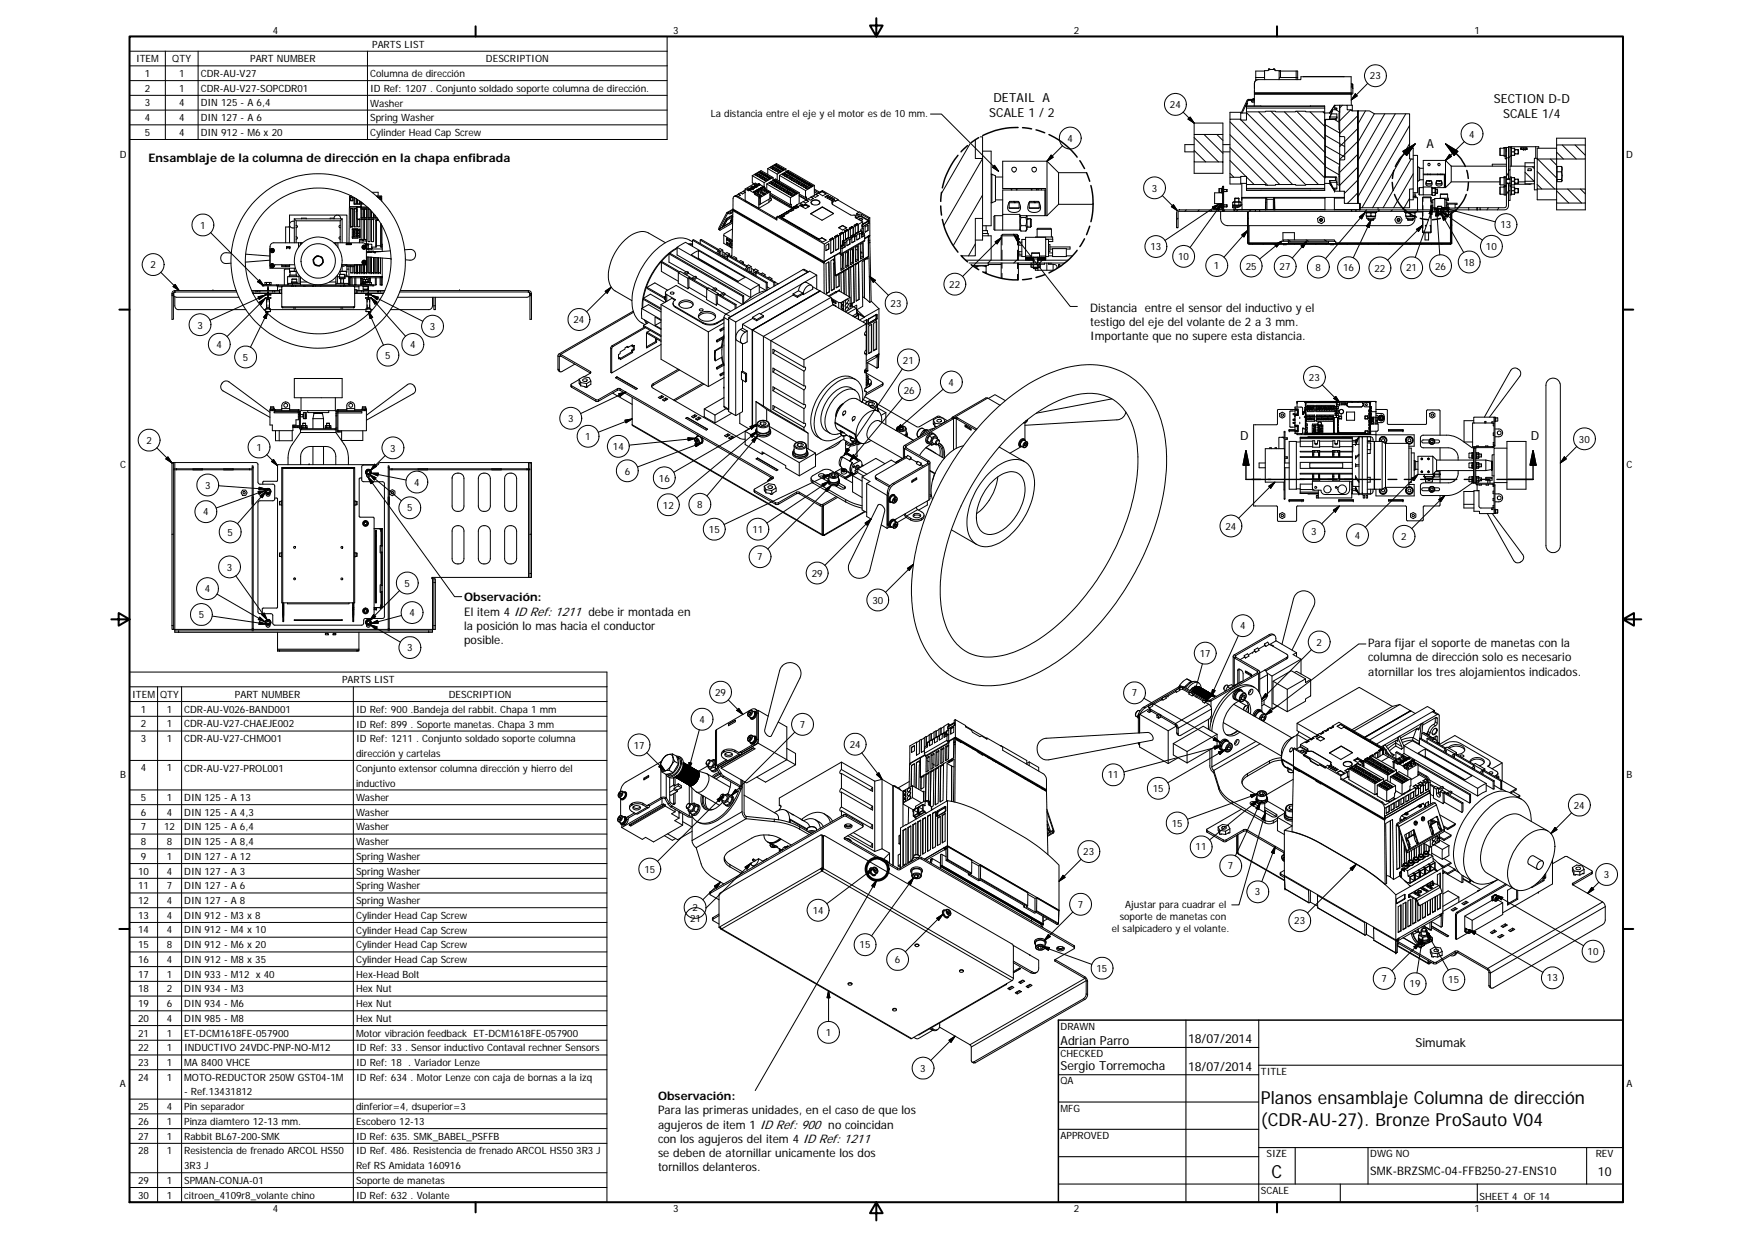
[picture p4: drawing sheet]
<svg xmlns="http://www.w3.org/2000/svg" width="420mm" height="297mm" viewBox="0 0 420 297" stroke-linecap="round" stroke-linejoin="round" font-family="sans-serif">
<defs><g id="words">
<g font-size="4.3">
<text x="302.4" y="264.7">Planos ensamblaje Columna de dirección</text>
<text x="302.4" y="269.9">(CDR-AU-27). Bronze ProSauto V04</text>
<text x="304.9" y="282.4">C</text>
</g>
<g font-size="3">
<text x="237.2" y="28.1">SCALE 1 / 2</text>
<text x="238.3" y="24.5">DETAIL A</text>
<text x="358.2" y="24.7">SECTION D-D</text>
<text x="360.5" y="28.3">SCALE 1/4</text>
<text x="342.1" y="35.5">A</text>
<text x="297.4" y="105.5">D</text>
<text x="367.1" y="105.5">D</text>
<text x="254.3" y="250.5">Adrian Parro</text>
<text x="284.9" y="250.1">18/07/2014</text>
<text x="339.5" y="251.1">Simumak</text>
<text x="254.3" y="256.5">Sergio Torremocha</text>
<text x="284.9" y="256.6">18/07/2014</text>
<text x="383.2" y="281.9">10</text>
</g>
<g font-size="2.8">
<text x="35.6" y="38.8">Ensamblaje de la columna de dirección en la chapa enfibrada</text>
<text x="261.5" y="74.8">Distancia entre el sensor del inductivo y el</text>
<text x="261.5" y="78.1">testigo del eje del volante de 2 a 3 mm.</text>
<text x="261.5" y="81.6">Importante que no supere esta distancia.</text>
<text x="111.3" y="144.2">Observación:</text>
<text x="111.3" y="147.6">El item 4 ID Ref: 1211 debe ir montada en</text>
<text x="111.3" y="151">la posición lo mas hacia el conductor</text>
<text x="111.3" y="154.3">posible.</text>
<text x="328.1" y="155.2">Para fijar el soporte de manetas con la</text>
<text x="328.1" y="158.6">columna de dirección solo es necesario</text>
<text x="328.1" y="162">atornillar los tres alojamientos indicados.</text>
<text x="157.8" y="263.8">Observación:</text>
<text x="157.8" y="267.2">Para las primeras unidades, en el caso de que los</text>
<text x="157.8" y="270.6">agujeros de item 1 ID Ref: 900 no coincidan</text>
<text x="157.8" y="274">con los agujeros del item 4 ID Ref: 1211</text>
<text x="157.8" y="277.3">se deben de atornillar unicamente los dos</text>
<text x="157.8" y="280.8">tornillos delanteros.</text>
<text x="328.6" y="281.7">SMK-BRZSMC-04-FFB250-27-ENS10</text>
</g>
<g font-size="2.4">
<text x="65.4" y="8">4</text>
<text x="89.2" y="11.4">PARTS LIST</text>
<text x="161.4" y="8">3</text>
<text x="257.5" y="8">2</text>
<text x="353.6" y="8">1</text>
<text x="32.6" y="14.9">ITEM</text>
<text x="41.3" y="14.9">QTY</text>
<text x="60" y="14.9">PART NUMBER</text>
<text x="116.5" y="14.9">DESCRIPTION</text>
<text x="34.7" y="18.4">1</text>
<text x="34.7" y="22">2</text>
<text x="42.9" y="18.4">1</text>
<text x="42.9" y="22">1</text>
<text x="48.1" y="18.5">CDR-AU-V27</text>
<text x="48.1" y="22">CDR-AU-V27-SOPCDR01</text>
<text x="88.8" y="18.6">Columna de dirección</text>
<text x="88.8" y="22.1">ID Ref: 1207 . Conjunto soldado soporte columna de dirección.</text>
<text x="328.5" y="19">23</text>
<text x="34.7" y="25.5">3</text>
<text x="34.7" y="29">4</text>
<text x="42.9" y="25.5">4</text>
<text x="42.9" y="29">4</text>
<text x="48.1" y="25.5">DIN 125 - A 6,4</text>
<text x="48.1" y="29.1">DIN 127 - A 6</text>
<text x="88.8" y="25.5">Washer</text>
<text x="88.8" y="29.1">Spring Washer</text>
<text x="170.5" y="28">La distancia entre el eje y el motor es de 10 mm.</text>
<text x="280.6" y="25.9">24</text>
<text x="34.7" y="32.6">5</text>
<text x="42.9" y="32.6">4</text>
<text x="48.1" y="32.6">DIN 912 - M6 x 20</text>
<text x="88.8" y="32.6">Cylinder Head Cap Screw</text>
<text x="256" y="34">4</text>
<text x="352.4" y="33">4</text>
<text x="28.7" y="38">D</text>
<text x="390" y="38">D</text>
<text x="276.2" y="46">3</text>
<text x="48" y="54.8">1</text>
<text x="356.3" y="60">10</text>
<text x="359.8" y="54.8">13</text>
<text x="36.1" y="64.3">2</text>
<text x="275.9" y="60">13</text>
<text x="282.5" y="62.4">10</text>
<text x="291.1" y="64.5">1</text>
<text x="298.7" y="64.7">25</text>
<text x="306.9" y="64.8">27</text>
<text x="315.5" y="64.9">8</text>
<text x="322.1" y="65.1">16</text>
<text x="329.6" y="65.2">22</text>
<text x="337.2" y="65.1">21</text>
<text x="344.1" y="64.6">26</text>
<text x="351" y="63.7">18</text>
<text x="227.7" y="69">22</text>
<text x="137.5" y="77.5">24</text>
<text x="213.6" y="73.6">23</text>
<text x="47.3" y="78.8">3</text>
<text x="52" y="83.4">4</text>
<text x="98.4" y="83.5">4</text>
<text x="103.1" y="79.1">3</text>
<text x="58.3" y="86.5">5</text>
<text x="92.4" y="86">5</text>
<text x="216.5" y="87.2">21</text>
<text x="216.8" y="94.3">26</text>
<text x="227.5" y="92.5">4</text>
<text x="313.9" y="91.3">23</text>
<text x="136.2" y="101.2">3</text>
<text x="35.1" y="106.4">2</text>
<text x="140.4" y="105.5">1</text>
<text x="147" y="107.9">14</text>
<text x="378.7" y="106.1">30</text>
<text x="28.8" y="112.2">C</text>
<text x="61.5" y="108.1">1</text>
<text x="93.6" y="108.3">3</text>
<text x="149.8" y="113.8">6</text>
<text x="390.1" y="112.2">C</text>
<text x="49.2" y="117.2">3</text>
<text x="99.3" y="116.5">4</text>
<text x="158" y="115.4">16</text>
<text x="48.7" y="123.5">4</text>
<text x="97.7" y="122.6">5</text>
<text x="159" y="121.9">12</text>
<text x="167.2" y="121.8">8</text>
<text x="54.6" y="128.4">5</text>
<text x="170" y="127.8">15</text>
<text x="180.5" y="127.8">11</text>
<text x="293.9" y="127">24</text>
<text x="314.4" y="128.3">3</text>
<text x="324.9" y="129.1">4</text>
<text x="336" y="129.5">2</text>
<text x="54.4" y="136.8">3</text>
<text x="181.6" y="134.3">7</text>
<text x="49.1" y="142">4</text>
<text x="97" y="140.7">5</text>
<text x="194.7" y="138.3">29</text>
<text x="47.7" y="148.2">5</text>
<text x="98.2" y="147.7">4</text>
<text x="209.2" y="144.8">30</text>
<text x="297.4" y="150.9">4</text>
<text x="315.7" y="154.8">2</text>
<text x="97.7" y="156.1">3</text>
<text x="287.7" y="157.4">17</text>
<text x="31.7" y="167.3">ITEM</text>
<text x="38.4" y="167.3">QTY</text>
<text x="56.3" y="167.3">PART NUMBER</text>
<text x="82" y="163.8">PARTS LIST</text>
<text x="107.6" y="167.3">DESCRIPTION</text>
<text x="171.5" y="166.8">29</text>
<text x="271.4" y="166.9">7</text>
<text x="33.8" y="170.8">1</text>
<text x="40" y="170.8">1</text>
<text x="44.2" y="170.9">CDR-AU-V026-BAND001</text>
<text x="85.4" y="170.9">ID Ref: 900 .Bandeja del rabbit. Chapa 1 mm</text>
<text x="167.7" y="173.3">4</text>
<text x="33.8" y="174.4">2</text>
<text x="33.8" y="177.9">3</text>
<text x="40" y="174.4">1</text>
<text x="40" y="177.9">1</text>
<text x="44.2" y="174.4">CDR-AU-V27-CHAEJE002</text>
<text x="44.2" y="177.9">CDR-AU-V27-CHMO01</text>
<text x="85.4" y="174.4">ID Ref: 899 . Soporte manetas. Chapa 3 mm</text>
<text x="85.4" y="177.9">ID Ref: 1211 . Conjunto soldado soporte columna</text>
<text x="152" y="179.5">17</text>
<text x="191.8" y="174.5">7</text>
<text x="203.8" y="179.3">24</text>
<text x="33.8" y="185">4</text>
<text x="40" y="185">1</text>
<text x="44.2" y="185">CDR-AU-V27-PROL001</text>
<text x="85.4" y="181.5">dirección y cartelas</text>
<text x="85.4" y="185.1">Conjunto extensor columna dirección y hierro del</text>
<text x="28.8" y="186.5">B</text>
<text x="85.4" y="188.6">inductivo</text>
<text x="265.7" y="186.6">11</text>
<text x="276.5" y="189.9">15</text>
<text x="390.1" y="186.5">B</text>
<text x="33.8" y="192">5</text>
<text x="33.8" y="195.5">6</text>
<text x="40" y="192">1</text>
<text x="40" y="195.5">4</text>
<text x="44.2" y="192">DIN 125 - A 13</text>
<text x="44.2" y="195.5">DIN 125 - A 4,3</text>
<text x="85.4" y="192">Washer</text>
<text x="85.4" y="195.6">Washer</text>
<text x="377.5" y="193.9">24</text>
<text x="33.8" y="202.6">8</text>
<text x="33.8" y="199.1">7</text>
<text x="39.4" y="199.1">12</text>
<text x="40" y="202.6">8</text>
<text x="44.2" y="199.1">DIN 125 - A 6,4</text>
<text x="44.2" y="202.6">DIN 125 - A 8,4</text>
<text x="85.4" y="199.1">Washer</text>
<text x="85.4" y="202.6">Washer</text>
<text x="281" y="198.2">15</text>
<text x="286.7" y="203.9">11</text>
<text x="33.2" y="209.7">10</text>
<text x="33.8" y="206.1">9</text>
<text x="40" y="206.1">1</text>
<text x="40" y="209.7">4</text>
<text x="44.2" y="206.1">DIN 127 - A 12</text>
<text x="44.2" y="209.7">DIN 127 - A 3</text>
<text x="85.4" y="206.2">Spring Washer</text>
<text x="85.4" y="209.7">Spring Washer</text>
<text x="154.5" y="209.2">15</text>
<text x="259.8" y="205">23</text>
<text x="294.5" y="208.4">7</text>
<text x="33.2" y="213.2">11</text>
<text x="40" y="213.2">7</text>
<text x="44.2" y="213.2">DIN 127 - A 6</text>
<text x="85.4" y="213.2">Spring Washer</text>
<text x="301" y="214.7">3</text>
<text x="384.6" y="210.5">3</text>
<text x="33.2" y="216.7">12</text>
<text x="33.2" y="220.3">13</text>
<text x="40" y="216.7">4</text>
<text x="40" y="220.3">4</text>
<text x="44.2" y="216.7">DIN 127 - A 8</text>
<text x="44.2" y="220.3">DIN 912 - M3 x 8</text>
<text x="85.4" y="216.7">Spring Washer</text>
<text x="85.4" y="220.3">Cylinder Head Cap Screw</text>
<text x="165.5" y="221.1">21</text>
<text x="166.1" y="218.4">2</text>
<text x="194.9" y="219.1">14</text>
<text x="258.5" y="217.6">7</text>
<text x="268.5" y="220.5">soporte de manetas con</text>
<text x="269.8" y="217.6">Ajustar para cuadrar el</text>
<text x="310.4" y="221.6">23</text>
<text x="33.2" y="223.8">14</text>
<text x="33.2" y="227.3">15</text>
<text x="40" y="223.8">4</text>
<text x="40" y="227.3">8</text>
<text x="44.2" y="223.8">DIN 912 - M4 x 10</text>
<text x="44.2" y="227.3">DIN 912 - M6 x 20</text>
<text x="85.4" y="223.8">Cylinder Head Cap Screw</text>
<text x="85.4" y="227.4">Cylinder Head Cap Screw</text>
<text x="206.2" y="227.4">15</text>
<text x="266.7" y="223.3">el salpicadero y el volante.</text>
<text x="33.2" y="230.8">16</text>
<text x="40" y="230.8">4</text>
<text x="44.2" y="230.8">DIN 912 - M8 x 35</text>
<text x="85.4" y="230.9">Cylinder Head Cap Screw</text>
<text x="214.6" y="230.9">6</text>
<text x="263" y="233">15</text>
<text x="380.7" y="228.9">10</text>
<text x="33.2" y="234.4">17</text>
<text x="33.2" y="237.9">18</text>
<text x="40" y="234.4">1</text>
<text x="40" y="237.9">2</text>
<text x="44.2" y="234.4">DIN 933 - M12 x 40</text>
<text x="44.2" y="237.9">DIN 934 - M3</text>
<text x="85.4" y="234.4">Hex-Head Bolt</text>
<text x="85.4" y="237.9">Hex Nut</text>
<text x="331.3" y="235.5">7</text>
<text x="338" y="236.7">19</text>
<text x="347.3" y="235.7">15</text>
<text x="371" y="235.3">13</text>
<text x="33.2" y="241.4">19</text>
<text x="33.2" y="245">20</text>
<text x="40" y="241.4">6</text>
<text x="40" y="245">4</text>
<text x="44.2" y="241.4">DIN 934 - M6</text>
<text x="44.2" y="245">DIN 985 - M8</text>
<text x="85.4" y="241.4">Hex Nut</text>
<text x="85.4" y="245">Hex Nut</text>
<text x="33.2" y="248.5">21</text>
<text x="40" y="248.5">1</text>
<text x="44.2" y="248.5">ET-DCM1618FE-057900</text>
<text x="85.4" y="248.6">Motor vibración feedback ET-DCM1618FE-057900</text>
<text x="198.1" y="248.3">1</text>
<text x="254.3" y="246.8">DRAWN</text>
<text x="33.2" y="252">22</text>
<text x="33.2" y="255.6">23</text>
<text x="40" y="252">1</text>
<text x="40" y="255.6">1</text>
<text x="44.2" y="252">INDUCTIVO 24VDC-PNP-NO-M12</text>
<text x="44.2" y="255.6">MA 8400 VHCE</text>
<text x="85.4" y="252.1">ID Ref: 33 . Sensor inductivo Contaval rechner Sensors</text>
<text x="85.4" y="255.6">ID Ref: 18 . Variador Lenze</text>
<text x="220.7" y="257">3</text>
<text x="254.3" y="253.4">CHECKED</text>
<text x="302.4" y="257.6">TITLE</text>
<text x="28.8" y="260.7">A</text>
<text x="33.2" y="259.1">24</text>
<text x="40" y="259.1">1</text>
<text x="44.2" y="259.1">MOTO-REDUCTOR 250W GST04-1M</text>
<text x="44.2" y="262.6">- Ref.13431812</text>
<text x="85.4" y="259.1">ID Ref: 634 . Motor Lenze con caja de bornas a la izq</text>
<text x="254.3" y="259.9">QA</text>
<text x="390" y="260.7">A</text>
<text x="33.2" y="266.1">25</text>
<text x="33.2" y="269.7">26</text>
<text x="40" y="266.1">4</text>
<text x="40" y="269.7">1</text>
<text x="44.2" y="266.2">Pin separador</text>
<text x="44.2" y="269.7">Pinza diamtero 12-13 mm.</text>
<text x="85.4" y="266.2">dinferior=4, dsuperior=3</text>
<text x="85.4" y="269.7">Escobero 12-13</text>
<text x="254.3" y="266.5">MFG</text>
<text x="33.2" y="273.2">27</text>
<text x="40" y="273.2">1</text>
<text x="44.2" y="273.2">Rabbit BL67-200-SMK</text>
<text x="85.4" y="273.2">ID Ref: 635. SMK_BABEL_PSFFB</text>
<text x="254.3" y="273.1">APPROVED</text>
<text x="33.2" y="276.8">28</text>
<text x="40" y="276.8">1</text>
<text x="44.2" y="276.8">Resistencia de frenado ARCOL HS50</text>
<text x="44.2" y="280.3">3R3 J</text>
<text x="85.4" y="276.8">ID Ref. 486. Resistencia de frenado ARCOL HS50 3R3 J</text>
<text x="85.4" y="280.3">Ref RS Amidata 160916</text>
<text x="303.8" y="277.4">SIZE</text>
<text x="328.6" y="277.4">DWG NO</text>
<text x="382.7" y="277.4">REV</text>
<text x="33.2" y="283.8">29</text>
<text x="33.2" y="287.3">30</text>
<text x="40" y="283.8">1</text>
<text x="40" y="287.3">1</text>
<text x="44.2" y="283.8">SPMAN-CONJA-01</text>
<text x="44.2" y="287.4">citroen_4109r8_volante chino</text>
<text x="85.4" y="283.8">Soporte de manetas</text>
<text x="85.4" y="287.4">ID Ref: 632 . Volante</text>
<text x="302.4" y="286.2">SCALE</text>
<text x="354.8" y="287.7">SHEET 4 OF 14</text>
<text x="65.4" y="290.7">4</text>
<text x="161.4" y="290.7">3</text>
<text x="257.5" y="290.7">2</text>
<text x="353.6" y="290.7">1</text>
</g>
</g></defs>
<g fill="none" stroke="#000" stroke-width=".24">
<path d="M31.1 12.3h128.9M31.1 15.8h128.9M31.1 19.3h128.9M31.1 8.7h128.9v24.7h-128.9zM39.7 12.3v21.1M47.5 12.3v21.1M88.1 12.3v21.1M300.8 20v2.4h23.3v.2M300.8 20a.87 .87 0 0 1 .9-.9h10.3v-.7h12v4.1M301 19.5l-.2 .5M301.1 19.1h.4M301.1 19.1v.2"/>
<path d="M301.1 18.6h2.2M303.3 17h-2.2v2.1M304.2 16.7l-.1 .2h-.8v2.2M304.2 16.7h1.5M304.3 16.7l-.1-.1v.1M304.5 16.6v.1M304.5 16.6h.1M304.5 16.6l-.1 .1M305.4 16.6v.1M305.4 16.6h.1M305.4 16.6l.1 .1M305.6 16.7l.1-.1v.1"/>
<path d="M305.7 16.7l.1 .2h1.3v1.5l-.3 .4M306.9 18.6h4.3M307.1 17h4.1v2.1M307.1 17.1h-.3v2M310.8 17v2.1M312.6 18.4h9.7M328 20l-3.9 4M31.1 22.9h128.9M31.1 26.4h128.9M31.1 29.9h128.9M185.3 39.8v.3l-.4 .2M186 39.4l-.4 .2 .4 .3 .4-.3-.3-.2v.3"/>
<path d="M186 39.4v.3M186 39.7h.1M186 39.4h.1M186 39.7l-.2 .1M186.1 39.7l.1 .1M186.6 39.8l-.5 .2 .5 .2 .4-.2-.3-.2v.2M186.6 39.8h.1M186.6 39.8v.2M223.1 27.3h2.7l13.7 13.8M232.7 34.4l-6.9 12M233.9 33.5v4.5h1.7M235.1 32.8h.5v5.2"/>
<path d="M235.6 36.2h2.1v17.9h-2.1M235.6 38l-9.2 16M235.6 38v14.4M238.5 39.6l1 1.5-1.5-1zM251.1 38.7l2.8 2.7M251.1 38.7v13M251.1 38.7h-10.6v6.5h10.3v6.5h.3M252.1 37.2l.5 .5-1.5 1zM254.8 34.9l-3.7 3.8M283.7 26.9l2.7 2.6M284.9 28.6l.5-.5 1 1.4zM286.4 36.1l2.7 2.7"/>
<path d="M286.4 29.5h6.9v2.7M286.4 33l5.8 5.8M286.4 38.8v2.8h6.9v-2.8h-6.9v-6.6h6.9v6.6M286.4 29.5v2.7M286.4 34.7h-2.2v1.7h2.2M288.7 32.2l4.6 4.5M291.8 32.2l1.5 1.5M293.3 36.4h1.7M293.3 34.7h1.7M295 38.5l3.8 3.8M295 35.4l9 9M295 32.3l11.9 11.9"/>
<path d="M295 29.2l15 15M295 28.6h2.5v.2h1.4v-2h4.6v-.1h2.4v.1h4.8v-.1l7 .1v2h.1v13.5h-.1v1.9h-4.6v.2h-2.4v-.2h-4.8v.2l-7-.2v-1.9h-1.4v.2h-2.5zM297.4 28.6l.1 .1M297.5 27.1h1.4M297.5 28.6v-1.7h-2.5v1.7M297.6 28.8l15.5 15.5M298.8 25.4l-.1 .1M298.9 25.1h.1M298.9 25.5v1.3M298.9 25.9h18.8M298.9 27l17.3 17.2M299.1 24.6v.2"/>
<path d="M299.1 24.8l-.2 .7-.1-.1M299.1 24.8l-.3 .6M299.5 23.8l-.4 .2-1.4 3.1M299.5 24l-1.6 3.1M299.5 23.8h.3M299.5 23.8h.1M299.5 24h.3M299.5 23.8v.2M299.8 24h.1M299.8 23.8h.1M299.8 23.8v.2M299.8 24h.4"/>
<path d="M299.8 23.8h.4M300.2 24.2h.6M300.2 24h.6M300.2 23.8h.6M300.2 24.2l.1 .3h.5M300.2 24v.2M300.2 23.8v.2M300.4 23.8h.3M300.4 23.8h.1M300.6 23.7h.1M300.7 23.7l-.3 .1M300.7 23.7h.1"/>
<path d="M300.7 23.7l.1 .1h-.4M300.8 22.5v.1M300.8 22.3v.2M300.8 21.7v.5h23.2M300.8 22.5h23.2M300.8 22.6v2.8M300.8 22.6h23.2M301.8 26.8l15.9 15.9M304.8 26.7l13 13M308 26.8l9.8 9.9M311 26.7l6.8 6.8M314.2 26.8l3.6 3.7"/>
<path d="M314.3 25.4h.1M314.3 25.4l3.4 .1h-18.8M314.3 25.4l-15.4 .1M317.3 26.8l.4 .4M317.7 34.9l4.8 2.7M317.7 32.3l4.8 2.8M317.7 25.5v1.3M317.7 37.4l3.6 2.1M317.7 29.8l3.6 2.1M317.7 39.9l3.4 2M317.8 28.7h.1M318.9 28h.1"/>
<path d="M318.9 28v.5M318.9 28.5h1.4M318.9 27.1h.4M318.9 27.1h.1M318.9 27.1h-1.2M319 28l-.1 .5M319 28h1.6M319.1 26.8h.3M319.1 26.8l-.2 .3M319.3 27.3l-.3 .7M319.6 26.3l-.7 1.7M320 28.6l1.1 .7"/>
<path d="M320.1 25.3l1.2-.1v1.8h-.2v4.1h.2v1.6l1.2 .2v5.3l-1.2 .1v1.7h-.2l.2 5.8h-1.2v-.5h.5l-.1-2.9-2.8-.1v-13.5l2.8-.2 .1-.1v-1.2h-1.3l.3-1h1v-.4h-.5zM320.1 25.3l-1.2 1.8M320.1 25.3l-1 1.5M320.1 25.9v.2h.5M320.1 25.3l-.2 .2M320.3 28.6h.2M320.3 28.6l-2.5 .1M320.3 28.5v.1M320.3 26.3l1 .6M320.6 28h.1M320.6 28l-.3 .5M321.1 28.8h.2"/>
<path d="M321.3 25.2h1.8v1.1h1v.3h1.5v22.2h-3.2v-3h-1.1zM321.9 25.2l-.6 .7M323.1 25.2h1.2v1.2M323.9 26.3l-2.6 2.7M324 22.5v.1M324 22.6l.1 2.6M324 20.8h.4M324.1 22.6l-.1 .1M324.1 26.4h.2M324.3 26.4v.2M324.4 20.2v2.2l-.3 .2M324.4 20.2v1"/>
<path d="M324.4 20.2l-.3-.1 .1 .7M324.4 21.2h.1M325 22.5l.5 .5-1.4 1zM325.6 26.6l.1 22.2zM325.6 37l-4.3 4.3M325.6 33.9l-4.3 4.3M325.6 30.9l-4.3 4.3M325.6 27.8l-4.3 4.2M325.7 26.6h2.7l1.2 .7h8.4v10.8h.9v7.2h-.9v4.5h-11.8v-1h-.5zM325.7 38.3h-.1M325.7 35.7l-.1 .1M325.7 33.2l-.1 .1"/>
<path d="M325.7 30.7l-.1 .1M325.7 28.2h-.1M327.5 26.6l-1.8 3.1M329.6 27.3l-3.9 6.7M332.1 27.3l-6.4 11.1M334.6 27.3l-8.9 15.5M336.4 36.3l3-1.8-2.1 2.8zM337.1 27.3l-11.4 19.8M338 30.1l-11.4 19.7M338 34.4l-8.8 15.4M338 35.5h.9v2.6M338.4 38.1l-6.7 11.7"/>
<path d="M338.9 37.3h1v8.9h-1M339.4 34.5l-2.5 2.3M346.6 34.5l3 1.8-.9 1zM346.6 34.5l2.6 2.3M346.7 38.5v6.5M346.7 38.5h-5.4v3.2h5.2v2.3a.67 .67 0 0 0 .2 1M346.7 38.5l1.3 1.3M347.6 37l.5 .5-1.4 1zM348 39.8v3.8l-1.3 1.4M348 39.8h13.3M351.2 33.9l-4.5 4.6M359.8 35.5h.9"/>
<path d="M359.8 37.3h.9M359.8 35.5v1.8M360.7 35.4h.3M360.7 35.4v2h.6M360.7 35.4h.1M360.7 35.4h.2M361 35.3v2.8h.3M361 35.4h-.3M361 35.3h.3v1.1M361.3 39.4h-3.4v.4M361.8 35.3h-.5v2.6M362.1 35.3h.3v2.1h-.3"/>
<path d="M362.1 35.2h.3M362.1 37.5l-.3 .4M362.1 39.8h3.6M362.4 37.2v.1M362.4 37.3h.1M362.4 35.5h.1M362.4 35.5v.1M362.4 35.2v.3M362.4 37.3v2.5M362.4 35.2h5.9M362.5 36.4v.9M362.5 35.5v.9"/>
<path d="M362.5 35.5h.6M362.5 37.3h.6M362.5 36.4h.6M363.1 35.5l.2 .1v1.6l-.2 .1M363.1 35.5v.9M363.1 36.4v.9M363.3 36h.2M363.3 35.9h.8M363.3 36.9h.8M363.3 36.8h.2M363.8 36h.4M363.8 36.8h.4"/>
<path d="M364.1 35.9v1M364.1 35.9l.1 .1M364.2 36v.8M364.2 36.8l-.1 .1M364.7 35.8h.2M364.7 35.5h1.5M364.7 35.5h1.5v.3h-1.5zM364.9 35.5v.3h1.2M365.3 35.8h.1M365.3 35.5h.1M365.7 40h2.3M365.7 40v3.5"/>
<path d="M365.7 35.8h.1M365.7 35.5h.1M366.1 35.8h.1M366.1 35.5v.3M367.5 40l.5 .4M368 39h-2.3v1M368 39v1M368 40v3.5h-2.3M368.3 35.2h.7v.3M368.3 35.2v2.8M368.6 38h-.6v1M368.6 38.1h4.7v7.2h-4.7z"/>
<path d="M368.8 38.1l4.5 4.6M371.8 38.1l1.5 1.5M373.3 34.8h6.9v3.3h-6.9zM373.3 34.8v-1.7h6.9v1.7M373.3 35.5h-4.7v2.6M373.3 36.5l1.6 1.6M374.4 39.9l.2 .6M374.4 39.9h-1v1.3M374.6 34.8l3.4 3.3M377.7 34.8l2.5 2.4M380.2 38.1v7.2M50.5 55.8l12.8 12.7"/>
<path d="M64.8 59.5l-.1 4.8h6.2M65.2 59.9h.2v.3l-.3-.1zM68.7 59.2h.8v.2h-.8zM68.7 59.4h.1M68.7 59.2h.1M68.7 59.4h.8M68.7 59.2v.2M68.7 59.2h.8M69.4 59.4h.1M69.4 59.2h.1M69.4 54.3l-.1 .1M69.4 54.4h-.9v3.8"/>
<path d="M69.5 59.4h.1M69.5 59.2h.1M69.5 59.2v.2M70.6 53a.86 .86 0 0 0-1.2 .8 .86 .86 0 0 0 1.2 .9M70.6 52.5v5.7M70.6 52.5l.4 .4v1.1M70.6 52.5h11.5M71 56.8a.29 .29 0 0 1 .3 .3 .29 .29 0 0 1-.3 .2M71 54a.29 .29 0 0 1 .3 .3 .29 .29 0 0 1-.3 .3M71 54v4.2M71 52.9h10.6M71.6 58.2h-5.9a.9 .9 0 0 0-.9 .9v4.6"/>
<path d="M71.6 58.2h.4M71.6 58.2v1.1M72 58.2h.3M72 58.2v.5M72.3 58.2h.3M72.3 58.2v.3M72.3 52.5v-.2h1.1v.2M80 58.2h.4M80.1 52.3h-.9v.2M80.4 58.2v.3M80.4 58.2h.2M80.6 58.2h.4"/>
<path d="M80.6 58.2v.5M80.8 51.6h-11.4v6.6M81 51.6h2.2v6.6M81 58.2h6a.9 .9 0 0 1 .9 .9M81 58.2v1.1M81.6 54a.29 .29 0 0 0-.3 .3 .29 .29 0 0 0 .3 .3M81.6 56.8a.29 .29 0 0 0-.3 .3 .29 .29 0 0 0 .3 .2M81.6 52.9v5.3M81.7 52.5a.8 .8 0 0 0-.8-.9 .8 .8 0 0 0-.8 .9M82.1 52.5l-.5 .4M82.1 52.5v5.7M83 58.4h1.2v.3h-1.2z"/>
<path d="M83 58.4h1.2v.2h-1.2M83.1 58.4v.2M83.2 58.4h.1M83.7 58.4h.1M84 47h.2M84 47h.1M84.1 48.1h.5M84.1 47h.1M84.1 54.4h.1M84.1 50v4.4h.5M84.1 50v4.4M84.1 50h.5"/>
<path d="M84.1 54.4h.5M84.1 50h.5v4.4M84.3 47h-.5v2.7l2.8-.1M84.5 55v2.1M84.5 56.8h.2M84.5 55h.2M84.5 54.9h1.8M84.5 54.9v.1M84.5 56.8v.3l1.3-.1M84.6 47.3h-.5v.8M84.6 47.3v.8M84.6 50h.1"/>
<path d="M84.6 50v4.4M84.7 55.1h.4v.4h-.4zM84.7 55.7h.4v.4h-.4zM84.7 56.3h.4v.4h-.4M84.7 55h1.5v1.8h-1.5M84.7 55v.1M84.7 55.5v.2M84.7 56.1v.7M84.8 55.1v.4M84.8 55.7v.4M84.8 56.3v.4M84.9 48.9h.5"/>
<path d="M84.9 47.3v1.6M85 50h.1M85 50v4.4M85 50h.4M85.1 55.1v.4M85.1 55.7v.4M85.1 56.3v.4M85.4 47.6v1.3M85.4 50v.3h.2M85.4 50h-.4v4.4h.4v-3.8h.2M85.4 50.6h.1M85.4 50.3h.2"/>
<path d="M85.4 50.6h.2M85.6 49.6v.7M85.6 50.3v.3M85.6 50.6v1.9h5M85.6 49.6l.1 2.9M85.7 55.1v.1M85.7 55.6v.1M85.7 56.2v.1M85.8 48.9h.5M85.8 47.9v1M85.8 52.5v1.9h.5v-1.9M85.8 52.6h.5"/>
<path d="M85.8 54.9h.1M85.8 57h.1M85.8 54.9h-1.3v.1M85.8 49.6v.1M86.2 58.2v-.4h1.7l-.1 .7M86.3 48.2v.7zM86.3 57.4v.4M86.3 57.4h.6M86.3 54.9v2.1l-1.8 .1M86.3 54.9v2.1M86.5 49.9h1.9M86.6 49.7l-.1 .2"/>
<path d="M86.6 49.6v.2M86.6 49.8l-.1 .1M86.6 49.8h1.7M86.6 48.6h.3M86.6 50.1h.5v2.1M86.6 50.1v2.1M86.6 52.2h.5M86.6 52.5v4.9M86.6 52.6h.5M86.6 48.4v1.2M86.9 57.4h.1M86.9 57.4v.4"/>
<path d="M86.9 57.4h-.6M87.1 48.8v.1h-.5M87.1 52.2h.1M87.1 52.5v5.3M87.2 57.4h.6M87.2 57.4h.1M87.2 57.4v.4M87.2 57.4h.5M87.2 59.1l.3 .1-.1 .2h-.2zM87.4 52.5v4.9M87.4 52.6h.5M87.5 57.4h.1"/>
<path d="M87.6 58.5h.2M87.7 59.2h.1M87.7 59.2v.1M87.7 57.4h.1M87.8 57.4h.1M87.8 57.4v.4M87.8 58.5l-.1 .1M87.8 58.5l.1 .2M87.8 58.5h.1M87.9 59.5h.1M87.9 58.5v5h-5.9M87.9 59.7h3.8"/>
<path d="M87.9 58.5h.4M87.9 50.1h-.5v2.1h.5M87.9 50.1v2.1M87.9 52.5v5.4M88 49.6h-4.1l-.1 .2-.1 8.4M88.3 58.5h.1M88.3 52.5v5.4h.5v-5.4M88.3 52.6h.5M88.3 52.2h.1M88.3 59.7h.1M88.3 58.5v1.2M88.3 58.5h.9v.7"/>
<path d="M88.6 50.1h-.3v2.1M88.8 50.3v1.9h-.5M89.1 52.5v5.4h.5v-5.4M89.1 52.6h.5M89.1 50.7v1.5M89.1 52.2h.1M89.1 59.6h.1M89.1 59.6v.1M89.1 59.2h.1M89.1 59.2v.4M89.2 59.6l-.1 .1M89.2 59.2v.4"/>
<path d="M89.2 59.6l-.9 .1M89.2 46.1h1.5v.9M89.6 51.2v1h-.5M89.9 51.6v.6h.5M90.2 52.7v6.5h-1.1M90.2 59v.2M90.2 59h.1M90.2 52.8h.1M90.2 52.8v6.2M90.2 52.8h.6M90.2 59h1.1M90.3 47h.3"/>
<path d="M90.5 52.5v.2l-.3 .1M90.5 52.6h.2M90.5 52.7h.3M90.6 47v.3h.5M90.6 47h.5M90.7 47.4h.7M90.8 47.5h.6v.2M91.1 47.7h.3M91.1 47v.3h.2M91.1 47h.3l-.1 .3h-.7M91.3 59l.1 .2M91.3 59h.1"/>
<path d="M91.3 53.6l.1 5.6M91.4 47h.1l.1 1.2M91.4 47.4v.4M91.4 47.4v.1M91.6 54v5.2h-.2M91.6 58.5l.1 1.2M91.7 59.7v.6M97.1 59.9l1.2-.1a1.29 1.29 0 0 1 1.4 1.3 1.29 1.29 0 0 1-1.4 1.3l-1.1-.1M159.6 58.2l-4-2.3a5 5 0 0 0-5.6 1.5 11.5 11.5 0 0 0-3.9 10.4l.5 1 .7 .8 4.2 2.5M162.4 59.3v1.8l17.6 10.3v-1.9M162.4 59.3l2-1.2 17.7 10.2M162.4 59.3l17.6 10.2 2.1-1.2"/>
<path d="M162.4 59.4a17.7 17.7 0 0 0-8.4 14.5M162.4 59.6l-1.9 1.2M165.4 58.7h.7M166.1 57.6l.2-.1 17.7 10.2M166.1 57.6l17.7 10.2M166.1 57.6v1.5M166.1 58a5.6 5.6 0 0 0-6.5 .1 17.5 17.5 0 0 0-8 15.2 5.3 5.3 0 0 0 3 4.5M166.1 58.5h-1M167.9 57.6v.8M172.2 59.9l.6 .3M172.2 59.9v.3M172.2 59.9l.5-.3 .6 .4"/>
<path d="M172.3 59.8l-4.1-2.4-.3 .2 4.3 2.4M172.4 55l.2 .2M172.4 55l.2 .1M172.6 54.8v.1M173.3 54.3h.1M173.3 60l-.5 .2M173.3 60l.1 1.1M173.3 54.1l.1 .1M173.4 54.2l-.1 .1M173.5 53.8l.2 .2M173.6 56.4v1.9l1.9 1.2M173.6 56.4l2 1.2"/>
<path d="M173.7 54l-.3 .2M173.7 53.5l.1 .3 .1-.1M173.7 53.5l.2 .2M173.8 53.8l-.1 .2M174.1 52.7l.2 .2M174.1 53.1h.1M174.2 53.1l-.3 .6M174.2 52.6h-.1M174.2 52.6l.2 .1M174.2 57.5h.1M174.2 57.1v.4M174.2 57.5l.8 .4"/>
<path d="M174.2 57.1l.8 .4v.4M174.2 58.5h.1M174.2 58v.5M174.2 58l.1 .5M174.2 58.5l.8 .4M174.2 58l.8 .5M174.3 52.9l-.2 .2-.1-.2-.3 .6M174.4 52.7l-.1 .2M174.4 57.4l.6 .4M174.4 57.2v.2M174.4 57.4l-.1 .1M174.4 58.1v.3l.6 .3"/>
<path d="M174.5 51.2l-1.9 3.6M174.6 51.2h-.1M174.6 57.3l-.2 .1M174.6 58.3l-.3 .2M174.6 51h-.3l-1.9 3.7v.3M174.6 51h.7M174.6 51h.1M174.6 51.2h.7M174.6 51v.2M175 57.5v.4M175 58.5v.4zM175.1 58.1v.1"/>
<path d="M175.1 59.1v.1M175.1 57.5l.5 .2M175.1 58.4l.4 .3M175.1 57.5v.6M175.1 58.4v.7M175.1 57.4v.1M175.1 58.4h.1M175.1 59.2l.4 .2M175.1 58.2l.5 .2M175.2 53.1h.1M175.2 52.9h.1M175.3 52.9v.2"/>
<path d="M175.3 52.9l.1 .2M175.3 51v.2M175.4 52.8l-.1 .1M175.4 52.8l.1 .2M175.4 53.1h-.1M175.5 53l-.1 .1M175.5 58.9l-.4 .3M175.5 58.8l-.4 .3M175.5 51.8l.2 .1M175.5 51.8l.2 .2-1.3 .7M175.5 51.8l-1.3 .8M175.6 57.9l-.5 .3"/>
<path d="M175.6 57.8l-.5 .3M175.6 52.3l-.2 .5M175.7 54.9l-2.1 1.2v.3M175.7 53.5l-3 1.7-.1-.1v-.2M175.7 53l-3.1 1.8M175.7 53.1l-3.1 1.8M175.7 52.1l-.5 .8M175.7 52.6l-.2 .4M175.7 51.5l-1.5 .9-.9 1.9M175.7 50.9l-.4 .3M175.8 50.5l21.8 12.6M175.8 50.5l-.3 11.1-.4-.2 .4-.2"/>
<path d="M175.8 50.7l-.5 .3M175.8 50.1l-1.4 .8M175.8 50.1v.2l21.8 12.6M175.8 50.1l21.8 12.6M175.8 50.3v.2M175.8 50.3l21.8 12.7M175.8 50.3l-1.2 .7M176 47.1l.4-.2 .5 .1 9.4 5.5M176.4 46.9h.1M176.6 47.1a.51 .51 0 0 0-.6 0 .51 .51 0 0 0-.2 .5v2.5M176.6 47.1l9.7 5.6v-.7l.3-.2 .7 .2M176.9 47l-.3 .1"/>
<path d="M177.1 46.5l.4 .3M177.1 46.5l-.1 .1M177.5 46.8l-.4-.2-.6 .3M177.5 46.8l-.5 .3M177.6 46.2l-.5 .3M178.3 45.8l.4 .3-.6 .4-.5-.3M178.3 45.8l-.1 .1M178.7 46.1l-.4-.2-.7 .3M178.7 45.3l.1 2.8M178.7 45.3l.8 .4 .1-.1M178.7 45.6l-.4 .2M178.8 48.1h.1"/>
<path d="M178.8 48.1l1.5 .9M179.6 45.6l1.3 .7M179.7 45.5l-.1 .1M179.7 45.5h.1M179.7 45.5l.3 .1M179.7 45.4h.1M179.7 45.4v.1M179.7 45.3l-.4 .1M179.9 45.2h-.1a.29 .29 0 0 0-.4-.1 .29 .29 0 0 0-.1 .3l.4 .1M179.9 45.5h.1M179.9 45.5l-.1 .1M179.9 45.5l.1 .1"/>
<path d="M180 45.6h.1M180.3 45l.1 .1M180.3 45l-.6 .3M180.3 45l-.6 .4M180.3 49h.1M180.4 45.1l-.7 .3M180.4 45.1v.1M180.4 45.2h.1M180.4 49l1.6 .9M180.4 42.1l2.8 1.7M180.4 42.1l2.1-1.2 2.9 1.6M180.4 42.1v1.7l.4 .3"/>
<path d="M180.5 44.9l.1 .1M180.5 44.9h.1M180.5 45h-.2M180.5 45l.3 .2M180.5 45l-.1 .1M180.5 44.9v.1M180.5 44.8l-.4 .1M180.5 45.1h.1M180.6 45.1v.1M180.6 45.1h.1M180.6 45v.1M180.6 45.1l-.7 .4"/>
<path d="M180.6 45.1l-.8 .5-.1-.2M180.6 45.3h.1M180.6 45.2v.1M180.6 45.3l-.6 .3M180.6 45.2l-.6 .4M180.6 43.9v.3M180.7 45.1h.1M180.7 45v.1M180.7 44.7h-.6l.1 .3M180.7 45h.1M180.8 46h.1M180.8 46l.3 .3"/>
<path d="M180.8 45v.1M180.8 45.1v.1M180.8 46v.1M180.9 46.3l.1 .1M181 46.2h.1M181 41.9a.74 .74 0 0 1 1-.1l-.6 .3zM181 46.4l.1 .3M181 46.3h-.1M181 46.1v.1M181 46.1l.1 .1M181.1 46.3v.4M181.1 46.7l1.2 .7"/>
<path d="M181.1 46.2v.2M181.1 46.3l-.1 .1M181.1 44.5h.1M181.1 44.5l.1 .1M181.1 44.5l-.6 .4M181.2 44.6v.1M181.2 44.6l-.6 .4M181.2 44.7h.1M181.2 44.7l-.6 .4M181.3 44.4v.2M181.3 44.6h-.1M181.3 44.4l.1 .1"/>
<path d="M181.3 44.6l.3 .1M181.3 44.4h.1M181.3 44.7h.1M181.4 44.7l-.7 .3M181.4 44.4l-.5 .1M181.4 44.5v.1M181.4 45.6h.1M181.4 44.7v.1M181.4 44.7l-.6 .3M181.4 44.7l-.6 .4M181.4 44.8h.1M181.4 45.6l-.6 .4"/>
<path d="M181.4 44.8l-.6 .4M181.5 45.6v.1M181.5 45.6l-.7 .4M181.5 45.7v.1M181.5 45.7l-.7 .4M181.5 46.6a.32 .32 0 0 1 .4-.2 .32 .32 0 0 1 .2 .3l-.3 .1zM181.5 45.8h.1M181.5 44.7h.1M181.5 44.6h.1M181.5 44.6v.1M181.5 44.3v-.1a.28 .28 0 0 0-.4-.1 .28 .28 0 0 0-.1 .4h.1M181.6 42.2l.5-.4 .5 .3-.6 .3z"/>
<path d="M181.6 45.6l.3 .3M181.6 44.6h.1M181.6 45.6h.1M181.6 44.7h.1M181.6 45.5v.1M181.6 45.5h.1M181.6 41.5v.3l-.4 .2M181.6 41.8l.2 .1M181.6 45.5l.1 .1M181.6 45.8h.1M181.6 44.6l.6-.4 .9 .5M181.6 44.6v.1"/>
<path d="M181.6 45.8l-.7 .4-.1-.1M181.7 44.2l-.6-.3-2.4 1.4M181.7 45.8h.1M181.7 45.8l-.7 .3M181.7 46.2h.1M181.7 45.9v.1M181.7 45.8l-.6 .4M181.7 46.2l-.6 .4M181.7 45.8v.4M181.7 46l.1 .2M181.8 45.8h.1M181.8 45.8l-.1 .1"/>
<path d="M181.9 45.6l-.1 .2M181.9 45.6v.1M181.9 45.9l.1 .2-.2 .1M181.9 45.7h.1M181.9 45.9l-.2 .1M181.9 45.7v.3M181.9 44h.1M182 44l-.7 .4M182 44v.1M182 44.1l.1 .1M182 44.1l-.6 .4M182 44.1v.1"/>
<path d="M182 44.2h.1M182 44.2l-.6 .4M182.1 47.4v1.7l.3-.2M182.1 42.5l.6-.3 .4 .2-.6 .4zM182.1 46.7h-.6M182.1 44.2l-.6 .3M182.1 44.2h.1M182.1 41.8v.3l-.4 .2M182.1 42.1l.3 .1M182.2 44.2h.1M182.2 44.2l-.6 .4M182.2 44.2v.1"/>
<path d="M182.2 44.3h.1M182.2 44.3l-.6 .4M182.3 45.2h.1M182.3 44.3h-.1M182.3 45.2l-.7 .3M182.3 45.2h-.1M182.3 47.5l-.3-.2v2.6M182.3 47.4v.1M182.3 47.5l.1 1.4M182.3 41.4h.1M182.3 41.4l-.2 .1M182.3 41.1l-.4 .2 .4 .3 .4-.3-.3-.2v.3"/>
<path d="M182.3 45.3h.1M182.3 45.2l-.6 .4M182.3 45.4l-.6 .3v-.1M182.3 45.4h.1M182.3 45.2v.2M182.4 46a.32 .32 0 0 1 .4-.1 .32 .32 0 0 1 .2 .3 .31 .31 0 0 1-.4 .2 .31 .31 0 0 1-.2-.4zM182.4 45.2l.3 .2M182.4 45.2h.1M182.4 41.4l.1 .1M182.4 41.1l-.1 .3M182.4 46.9l.2 .1M182.4 46.7v.2"/>
<path d="M182.4 46.7l.2 .1M182.4 45.1h.1M182.4 45.1v.1M182.4 46.9l-.3 .2M182.4 46.7l-.4 .3 .5 .1 .2-.1-.1-.2M182.5 45.3h.1M182.5 45.3v.1M182.5 45.3v.4M182.5 45.3l-.7 .3M182.5 45.3l-.6 .4M182.5 45.7l.1 .1M182.5 45.7l-.6 .4"/>
<path d="M182.5 45.4l-.6 .3M182.6 47h.1M182.6 45.3h.1M182.6 46.8v.2M182.6 45.2h.1M182.6 45.2v.1M182.7 45.2h.1M182.7 45.3l-.2 .1M182.7 42.8l.6-.3 .4 .3-.6 .3zM182.7 45.4l.1 .3-.2 .1M182.7 45.4l-.2 .1 .1 .3M182.7 45.2v.3"/>
<path d="M182.7 42.2v.2M182.8 41.7v-.3l.2 .3M182.8 41.7h.2M182.8 41.4l-.4 .3 .5 .2 .4-.2-.3-.3M182.8 41.7l-.1 .1M183 42.6l-.3-.2-.4 .3M183 41.7l.1 .1M183 46.2h-.6M183.1 44.7h.1M183.1 44.7l-.7 .3M183.1 44.7l-.7 .4M183.1 44.7l.1 .1"/>
<path d="M183.1 44.7v.2M183.1 44.7l-.6 .4M183.1 45.6h.1a.31 .31 0 0 1 .4-.1 .31 .31 0 0 1 .2 .3 .37 .37 0 0 1-.7-.2zM183.1 44.9h.1M183.1 44.8l.1 .1M183.1 44.9l-.6 .3v-.1M183.2 46.4l-.3 .2M183.2 46.3l-.4 .2a.39 .39 0 0 0 .4 .2 .39 .39 0 0 0 .3-.2v-.1M183.2 43.2l.7-.4 .4 .3-.6 .3zM183.2 43.8v1M183.3 44.8h.1M183.3 44.8l-.7 .4"/>
<path d="M183.3 42.5v.3M183.3 44.8l.1 .1M183.3 44.8l-.6 .4M183.4 44.9h.1M183.4 44.9v.4l-.6 .3M183.4 45l.1 .3-.1-.1M183.4 44.9l.1 .4M183.4 44.9v.1M183.4 45h.1M183.4 42h.1M183.4 42l-.2 .1M183.4 41.8l-.4 .2 .5 .2 .4-.2-.4-.2v.2"/>
<path d="M183.5 46.4l-.3-.1 .3 .2M183.5 46.4v.1M183.5 46.5v.1M183.5 45.3l1.2 .7M183.5 42.9l-.2-.1-.4 .2M183.5 45.3h.1M183.5 42l.2 .1M183.5 41.8l-.1 .2M183.7 45.7h.1M183.7 45.7h-.5M183.9 42.8v.3M183.9 44.1l2.1-1.2 5.7 3.3"/>
<path d="M183.9 44.1v1.4M183.9 44.1l5.7 3.3M184 42.4h.1M184 42.1l-.4 .2 .4 .3 .4-.3-.3-.2v.3M184 42.4l-.2 .1M184.1 43.2l-.2-.1-.4 .2M184.1 45.8l.2 .1M184.1 45.8v.1M184.1 45.9l.2 .1M184.1 45.9l-.3 .2M184.1 45.8l-.5 .3a.42 .42 0 0 0 .8-.1l-.1-.1M184.1 42.4h.1"/>
<path d="M184.1 42.1l-.1 .3M184.1 40.4v1.4M184.1 40.4l2.3 1.3M184.1 40.4l2.1-1.2 2.3 1.3M184.3 46l.1 .1M184.3 45.9v.1M184.4 47.8v.7l-2.4 1.4M184.4 43.9l.6-.4 .5 .3-.6 .3zM184.5 42.7v-.3l.1 .3M184.5 42.7h.1M184.5 42.4l-.4 .3 .5 .2 .4-.2-.4-.3M184.5 42.7l-.1 .1"/>
<path d="M184.6 46.6l5.2 3M184.6 42.7l.2 .1M184.6 46.7l5.3 3M184.6 46.2l5 2.9M184.6 47.4a.46 .46 0 0 1 .4 .5 .46 .46 0 0 1-.6 .4M184.6 47.5a.37 .37 0 0 1 .3 .3 .37 .37 0 0 1-.2 .4M184.6 47l5.2 3 1.3-.9M184.7 40.2l.6-.4 .4 .3-.6 .3zM184.7 46l-2.4 1.4M184.7 46l-.1 1.6-2.2 1.3M185 44.2l.6-.4 .4 .3-.6 .4zM185 43.5v.3l-.4 .2"/>
<path d="M185 43.8l.3 .1M185.2 40.5l.6-.3 .5 .2-.6 .4zM185.3 40.1l.2 .1M185.4 43.2h.1M185.4 42.8l.3 .3M185.4 42.5v.8M185.4 42.5l-2.2 1.3M185.6 44.5l.6-.3 .4 .2-.6 .4zM185.6 43.8v.3l-.4 .2M185.6 44.1l.2 .1M185.8 43.4h.1M185.8 43.1h.1"/>
<path d="M185.8 43.4l-.2 .1M185.8 40.9l.6-.4 .4 .2-.6 .4zM185.8 40.2v.2l-.3 .2M185.8 43.1l.4 .2-.4 .3-.4-.3 .4-.2v.3M185.8 43.1v.3M185.8 40.4l.3 .2M185.8 43.4l.2 .1M186.1 44.9l.7-.4 .4 .2-.6 .4zM186.2 44.2v.3M186.3 52l11.4 6.5M186.3 43.7h.1M186.3 43.4l-.4 .3 .4 .2 .5-.3-.4-.2v.3"/>
<path d="M186.3 43.7l-.2 .1M186.3 52.2l-.3 .1 .3-.1M186.4 41.7v1.4M186.4 41.2l.6-.4 .4 .2a.74 .74 0 0 1-1 .2zM186.4 44.6l-.2-.1-.4 .2M186.4 40.5v.3M186.4 43.7l.2 .1M186.4 43.4l-.1 .3M186.6 40l-.2 .1M186.6 40h.1M186.6 40.9l-.2-.1-.4 .2M186.7 40l.1 .1"/>
<path d="M186.7 45.2l.6-.4 .4 .3-.6 .3zM186.7 51.9l4.4-2.5zM186.8 44.5v.3M186.9 44v-.2l.1 .2M186.9 44h.1M186.9 44l-.2 .2M186.9 42.1l2.1-1.2 6.3 3.5M186.9 42.1v1.4M186.9 42.1l6.3 3.6M187 44.9l-.2-.1-.5 .2M187 43.8l.3 .2-.4 .2-.4-.2 .4-.2M187 44l.1 .1"/>
<path d="M187 40.8v.3M187.1 40.1l-.4 .2 .5 .3 .4-.3-.4-.2v.3M187.1 40.4h.1M187.1 40.4h-.1M187.1 52.1l.9-.5 .2 .1-.7 .4 9 5.2-.2 .1zM187.1 52.1l9.2 5.3M187.2 41.2l-.2-.1-.4 .2M187.2 40.4h.2M187.2 40.1l-.1 .3M187.3 45.5l.6-.3 .4 .2-.6 .3zM187.3 44.8v.3M187.5 44.4h.1"/>
<path d="M187.5 44.4l-.2 .1M187.5 44.1l-.4 .2 .4 .3 .4-.3-.4-.2v.3M187.5 41.8l.6-.3 .4 .2-.6 .4zM187.5 44.4h.2M187.5 44.1v.3M187.5 45.2l-.2-.1-.4 .2M187.7 40.7h.1M187.7 40.4l-.4 .2 .4 .3 .4-.3-.3-.2v.3M187.7 40.7l-.2 .1M187.8 40.7l.1 .1M187.8 40.4l-.1 .3M187.8 51.6h.2"/>
<path d="M187.8 45.8l.7-.3 .4 .2-.6 .4zM187.9 51.6l-.7 .4M187.9 51.6v.1M187.9 45.2v.2M188 44.7h.1M188 44.4l-.4 .3 .5 .2 .4-.3-.4-.2v.3M188 44.7l-.2 .1M188.1 42.2l.6-.4 .4 .2-.6 .4zM188.1 45.6l-.2-.2-.4 .2M188.1 41.5v.3l-.4 .2M188.1 41.8l.2 .1M188.1 44.7l.2 .1"/>
<path d="M188.1 44.4l-.1 .3M188.2 51.7l-.7 .5M188.4 46.2a.74 .74 0 0 1 1.1-.1l-.7 .3zM188.5 45.5v.3M188.5 40.5l-2.1 1.2M188.5 40.5v.7M188.6 44.7l-.4 .3 .4 .2 .4-.2-.3-.3M188.6 45h.1M188.6 44.7h.1M188.6 44.7v.3M188.6 45l-.2 .1M188.6 42.5l.7-.4 .4 .3-.6 .3z"/>
<path d="M188.7 45.9l-.2-.1-.4 .2M188.7 41.8v.3l-.4 .2M188.7 42.1l.2 .1M188.7 45l.1 .1M188.7 44.7v.3M188.8 41l-.4 .3 .5 .3 .4-.3-.4-.3v.3M188.8 41.3h.1M188.8 41h.1M188.8 41v.3M188.8 41.3l-.1 .1M188.9 41.3l.2 .1M189 46.5l.6-.4 .4 .3-.6 .3z"/>
<path d="M189 50.9l.2 .1-1.4 .6M189 45.8v.3M189.2 45.1l-.4 .2 .4 .3 .4-.3-.4-.2v.3M189.2 45.4h.1M189.2 45.4h-.2M189.2 51l-.8 .3M189.2 42.8l.6-.4 .4 .3-.6 .4zM189.2 45.4h.2M189.2 45.1v.3M189.2 46.2l-.2-.1-.4 .2M189.3 42.1v.3M189.4 41.7h.1"/>
<path d="M189.4 41.4l-.4 .2 .4 .3 .4-.3-.3-.2v.3M189.4 41.7l-.2 .1M189.5 42.5l-.2-.1-.4 .2M189.5 41.7l.1 .1M189.5 41.4l-.1 .3M189.6 49.1l.2-.1v.6M189.6 47.4v1.7M189.6 46.8l.6-.3 .4 .2-.6 .4zM189.6 46.1v.3M189.7 45.7h.1M189.7 45.4l-.4 .2 .4 .3 .5-.3-.4-.2v.3M189.7 45.7l-.1 .1"/>
<path d="M189.8 43.1l.6-.3 .4 .2-.6 .4zM189.8 46.5l-.6 .1M189.8 42.4v.3M189.8 45.7l.2 .1M189.8 45.4l-.1 .3M190 41.7l-.4 .2 .4 .3 .4-.3-.3-.2v.3M190 42h.1M190 42l-.2 .1M190 42.8l-.2-.1-.4 .2M190.1 42l.1 .1M190.1 41.7l-.1 .3M190.2 46.5v.3"/>
<path d="M190.2 50.3h.2M190.3 45.7l-.4 .3 .4 .2 .4-.3-.3-.2v.3M190.3 46h.1M190.3 45.7h.1M190.3 45.7v.3M190.3 46l-.2 .1M190.3 43.5l.7-.4 .4 .2-.6 .4zM190.3 50.3l-.8 .4M190.4 50.3l-1.4 .6M190.4 46.9l-.2-.1-.5 .1M190.4 49.5h.1M190.4 42.8v.3"/>
<path d="M190.4 46l.1 .1M190.4 49.5l-.4 .3-.2-.2M190.5 42.3h.1M190.5 42h.1M190.5 42.3l-.1 .1M190.6 43.2l-.2-.1-.4 .2M190.6 42l.4 .3-.4 .2-.5-.2 .4-.3v.3M190.6 42.3l.2 .1M190.6 42v.3M190.9 46.1l-.4 .2 .4 .2 .4-.3-.3-.1v.2M190.9 46.3h.1M190.9 46.3l-.2 .1"/>
<path d="M190.9 43.8l.6-.4 .4 .3-.6 .3zM191 46.3l.1 .1M191 46.1l-.1 .2M191 43.1v.3M191.1 42.7h.1M191.1 42.4l-.4 .2 .4 .2 .4-.2-.3-.2v.3M191.1 42.7l-.2 .1M191.1 49.4l.3 .2M191.1 49.1l-.7 .4M191.1 49.1v.1M191.2 42.7l.1 .1M191.2 42.4l-.1 .3"/>
<path d="M191.2 43.5l-.2-.1-.4 .2M191.4 49.6h.1M191.4 49.6l-.7 .4M191.4 49.6h.1l-1.3 .6M191.5 44.1l.6-.3 .4 .2-.6 .4zM191.5 43.4v.3M191.7 46.8l1.7 1M191.7 47l2.2 1.3M191.7 46.5l1.5 .9M191.7 46.2l-2.1 1.2M191.7 43v-.3l.1 .3M191.7 46.2v2.6l-.6 .3"/>
<path d="M191.7 43h.1M191.7 42.7l-.4 .2 .4 .3 .4-.3-.3-.2M191.7 43l-.2 .1M191.7 43.8l-.2-.1-.4 .2M191.8 43l.1 .1M191.9 48.7l.6 .4M191.9 48.7v.6l.6-.2M192 44.4a.74 .74 0 0 1 1.1-.1l-.6 .4zM192.1 43.8v.2M192.2 49.4l1-.5 1 .5-1 .6zM192.2 43.3h.1M192.2 43.3l-.1 .1"/>
<path d="M192.2 43l-.4 .3 .5 .2 .4-.3-.4-.2v.3M192.3 44.2l-.2-.2-.4 .2M192.3 43.3l.2 .1M192.3 43l-.1 .3M192.4 49.5l.8-.4 .8 .5M192.5 49.1l-1.1 .4M192.6 44.8l.6-.4 .4 .3-.6 .3zM192.7 44.1v.3M192.8 43.6h.1M192.8 43.3l-.4 .3 .4 .2 .4-.2-.3-.3v.3M192.8 43.6l-.2 .1M192.9 44.5l-.2-.1-.4 .2"/>
<path d="M192.9 43.6l.1 .1M192.9 43.3l-.1 .3M193.2 48.9v.2M193.2 49.1l.7 .5M193.2 49.1l-.8 .5M193.2 47.4l.2-.2v.7M193.2 45.1l.6-.4 .4 .3-.6 .3zM193.2 45.7v1.7M193.2 44.4v.3M193.3 48l.6 .3M193.3 48l-.7 .4M193.4 44v-.3l.1 .3"/>
<path d="M193.4 44h.1M193.4 43.7l-.5 .2 .5 .3 .4-.3-.3-.2M193.4 44h-.2M193.4 44.8l-.2-.1-.4 .2M193.5 44h.1M193.8 47.7l-.5 .2M193.8 44.7v.3M193.9 48.3l-.7 .4-.6-.4-.7 .4M193.9 44.3h.1M193.9 44.3l-.1 .1M193.9 44l-.4 .2 .5 .3 .4-.3-.4-.2v.3M194 45.1l-.6 .1"/>
<path d="M194 44.3l.2 .1M194 44l-.1 .3M194.5 51.2l2.6 1.6 2.8-1.6M194.5 51.2h.1M194.5 44.6h.1M194.5 44.3l-.4 .3 .4 .2 .4-.3-.3-.2v.3M194.5 44.6l-.2 .1M194.5 47.3l.6 .3M194.5 47.3l-.7 .4M194.5 47.3l.6 .3-.8 .4-.5-.3M194.6 44.6l.1 .1M194.6 44.3l-.1 .3"/>
<path d="M194.7 48.2a1.31 1.31 0 0 1 1.9 .3 1.26 1.26 0 0 1-2.1 0zM194.8 49h.1M194.8 49a.52 .52 0 0 1-.2-.6 .52 .52 0 0 1 .6-.4 .85 .85 0 0 1 .9 0 .85 .85 0 0 1 .4 .8l-.2 .2M195.3 46l.7 .4M195.3 44.4v2.4M195.3 44.4l-2.1 1.3M195.3 45.3l1.2 .8M195.3 45.6l1 .6M196.2 46.9l-.5-.3 1.5-.9 3.8 2.1M196.2 46.9l-.5-.3-.7 .4M196.2 46.9l-.7 .4-.6-.3-.4 .2M196.3 57.4l1 .6 .8-.4"/>
<path d="M196.3 57.4h.1M196.3 46.4l.8-.5 1 .6-.8 .4zM196.3 57.5l.8-.5 1 .6M196.5 57.3h.1M197.1 57h.1M197.1 57l-.6 .3M197.1 57l1 .6M197.1 45.9l-.7 .5M197.1 45.9l1 .6M197.1 45.9h.1M197.1 49.7h.1M197.1 49.7l-2.6 1.5"/>
<path d="M197.1 49.7h.2M197.3 49.7l2.6 1.5M197.3 49.7h.1M197.7 58.5l-.1 4.2M198.5 46.8l.2 .1M198.5 46.9h.2M198.5 46.9l-.6 .3M198.5 46.8v.1M198.5 46.8l-.6 .4 .1 .1 .7-.4M198.7 59.7l-.6 .4M198.7 59.7l-.6 .3M198.8 59.7v-1.3l-.7 .4v1.3"/>
<path d="M199 47.1l.2 .1M199 47.1l-.7 .4 .2 .1 .7-.4M199 47.1h.1M199.1 47.2l-.1-.1-.6 .4M199.5 47.4l.2 .1M199.5 47.4l-.7 .4 .2 .1 .7-.4M199.5 47.4h.1M199.5 48.5l1.4-.6 5.1 3M199.6 47.5l-.1-.1-.7 .4M199.6 57l.3 .2v3.1M199.6 57.1h.1M199.6 57.1l-.6 .3 .2 .2v3.1"/>
<path d="M199.6 57.1l-.6 .3M199.7 57.1l.2 .2M199.7 57.1l-.7 .4 .7-.4M199.7 48.6l-.2 .3M199.7 48.6l-.2 .1 .1 .3 4.4 2.5 1.1 .2 .6-.4-.2-.1M199.7 48.6h.1M199.9 51.2h.1M199.9 51.2l-2.7-1.5-2.8 1.6M199.9 57.3v3M199.9 57.3l-2.2 1.2M200 47.6l.1 .2M200 47.6v.1"/>
<path d="M200 47.6l-.7 .4 .2 .2 .6-.4M200.1 47.8l-.1-.1-.7 .3M200.1 48l.3 .2M200.1 48l-.6 .4 .2 .2M200.1 48v.1M200.1 56.7l.3 .2v3.1l.7-.4M200.4 56.9l-.5 .3M200.8 56.4l.3 .1v3.1M200.8 56.4l-.7 .3M200.9 56.4l.2 .2M200.9 56.4l-.8 .4M200.9 56.4h.1"/>
<path d="M200.9 56.4l-.7 .4M201 48v-.2l-.6 .4M201.1 59.6h.1M201.1 56.6l-.7 .3M201.1 56.6v3M201.1 59.6l-.7 .4M201.6 58.9l.3 .3M201.6 56.3v4.3M201.6 56.3l-.5 .2M201.6 58.9h.1M201.7 58.9h.1M201.7 58.9h.4"/>
<path d="M201.9 59.6h.1M201.9 59.2v1.5M202 55.7h.1M202 55.7l-.7 .3 .3 .3M202 55.7l.3 .1M202 57.8v.9l-.4 .2M202 57.8h.1M202 55.8l-.7 .3M202 57.8v.9l.2-.1M202 55.8l-.6 .3M202 55.8l.3 .1-.7 .4M202 57.8l.3-.1z"/>
<path d="M202 55.8h.1M202.1 54l-1 .6 1 .6 1-.6-1-.5M202.1 54.1l-.9 .5M202.1 54.1l.9 .5M202.1 57.8l.1 1M202.1 57.8l.1 .1M202.2 57.9l.2 .2M202.2 58.8l.2 .1M202.2 58.8l-.6 .1M202.3 55.8v1.9M202.4 58.1v.8l-.5 .3M202.6 58v1.2"/>
<path d="M202.6 58v.2M202.6 58l-.2 .1M202.6 58.2l.1 1M202.6 59.2h.1M202.6 59.2l-.7 .4M203.1 57.9l-.5 .3M203.2 55l.3 .2v1.8M203.2 55l-.7 .4 .3 .2v1.8l.7-.4M203.2 55.1l.2 .1M203.2 55.1l-.7 .3M203.2 55.1h.1M203.2 55.1l-.6 .3"/>
<path d="M203.4 56.9l.1 .1M203.4 55.2v1.7M203.4 55.2l-1.1 .6M203.4 56.9l-.6 .4M203.7 54.7l.2 .2v1.8l.7-.4M203.8 56.9h.1M203.8 57.3v1.2M203.8 57.3v.2M203.8 56.9l-1.7 .9M203.8 57.3l-.7 .4v1.2l.7-.4M203.8 58.5h.1M203.8 57.5v1"/>
<path d="M203.8 58.5l-.7 .4M203.8 56.9l-1.6 1M203.9 54.9l-.4 .3M204 60l.7-.4v3.5l-.7 .4zM204.3 57.2l-.5 .3M204.3 54.3l.3 .2v1.8M204.3 54.4l-.6 .3M204.4 54.4l.2 .1M204.4 54.4l-.7 .3M204.4 54.4l-.7 .4M204.4 54.4h.1M204.4 59.7v3.2"/>
<path d="M204.6 56.3h.1M204.6 54.5v1.8M204.6 54.5l-.7 .4M204.6 56.3l-.7 .4M204.8 54l.7-.4 .3 .2v1.8l-.7 .4v-1.8zM204.9 56.4l-1 .6M204.9 56.6l.1 1.2M204.9 56.6l.1 .2M204.9 56.4l.1 .1M204.9 56.6l-.7 .4 .1 1.2 .7-.4M204.9 56.2l.2 .2M205 57.8h.1"/>
<path d="M205 57.8l-.7 .4M205 56.8v1M205.1 56.4l-1.1 .7-.2-.2M205.1 56.4h.1M205.1 59.3l.7-.4 .1 3.5-.7 .4zM205.1 59.7l.5 .3M205.2 51.8l-.1 .4 1.8 1v.4M205.2 51.8v.4M205.5 56.5l-.5 .3M205.5 51.2l.2 .1M205.5 51.2l.6-.4 2.5 1.4M205.6 53.7l.2 .1"/>
<path d="M205.6 53.7l-.8 .3M205.6 53.7h.1M205.6 53.7l-.7 .4M205.6 59v3.2M205.8 55.6h.1M205.8 53.8v1.8M205.8 53.8l-1.2 .7M205.8 55.6l-.7 .4M206 52.6l.2-.2a.33 .33 0 0 1 .5-.1 .33 .33 0 0 1 0 .5l-.4 .1M206 52.7l.4-.2 .5 .2M206 51.4h.6M206 51.4v.4h.6l-.5 .2"/>
<path d="M206 51.4l-.8 .4M206.1 52l-.1-.2-.7 .4M206.1 52l-.7 .3M206.1 55.9l.1 .2M206.1 57.1l.1 .1M206.1 55.9v1.2M206.1 57.1l-.6 .4M206.1 55.9l-.7 .5 .1 1.2 .7-.5M206.2 56.1v1M206.3 58.6l.7-.4 .1 3.5-.7 .4zM206.5 55.4v-.4l.5-.4v1.2M206.5 55.3l-1.6 .9v.2"/>
<path d="M206.5 55.3v.1M206.5 55.4l.2 .2M206.5 55.4l-1.5 .9M206.6 52l1.6 .9M206.6 55.9l-.4 .2M206.6 51.4l1.7 .9v.5M206.6 51.4v.4l1.7 1M206.7 55.6v.8l.6-.4M206.7 55.6l-.1 .1v1.2l.8-.4M206.7 53.9l1.7-.9v.5l-1.7 .9zM206.7 53.9h.1M206.7 53.9v.6"/>
<path d="M206.8 55.9v.1M206.8 55.9h.1M206.8 58.4l-.1 3.1M206.8 55.9l-.1 .3M206.8 55.9v.3M206.9 53.6l.1 .1M206.9 53.2l-1.1 .6M207 55.8h.1M207 54.7v1.1l-.3 .1M207 55.8l-.2 .1M207 55.8l.3 .2 .1 .5M207.3 56.5l-.7 .3"/>
<path d="M207.4 57.6l-5.5 3.1M207.4 56.5l-.1 1.3-5.4 3.2M207.5 54.4l.7-.4v1.2l-.7 .5zM208.1 56.7h.1M208.2 54v1.2l-.7 .4M208.2 56.6h.1M208.2 57.5h.1M208.2 56.7l-.8 .6M208.2 56.7v4.8l-7.9 4.5M208.2 58.2l.1 .1M208.2 52.9l-1.2 .8M208.2 56.6l.1 1.2"/>
<path d="M208.3 57.8h.1M208.3 57.5h.1M208.3 58.3v3.2M208.3 58.3l.3-.2-.3 .2M208.3 57.5v.8M208.3 52.8l-.1 .1M208.4 56.6l.1 .1M208.4 56.6h-.2M208.4 53.5h.1M208.4 53h.1M208.4 53l-1.7 .9M208.4 53v.5"/>
<path d="M208.4 53.5l-1.7 .9M208.5 56.7l.1 .9M208.6 52.2l-.3 .1M208.6 52.2v4.4l-.2-.1-1 .6M208.6 57.6l.3 14.7-.3 .2M208.6 57.6l-.3 .2M233.9 58.5l-1.6 2.8M235.6 52.4v5.2h-1.7M235.6 56.5h2.1v5.9M235.6 52.4h-1.7v8.9h-3.3M235.6 46.8l-7 12.1M235.6 56h1.4v.5"/>
<path d="M235.6 55.3h1.2v.7M236.5 54.1v1.2M237.7 48.6h.2M237.7 41.8h.2M237.9 41.8v6.8M237.9 41.8h.1M237.9 41.8l.8 .3v6.1l-.8 .4M238.6 51.7v3.5M238.6 51.7h1.9M238.6 55.2h1.9M238.6 51.7l-.2 .2v3.1l.2 .2M238.6 58l1.5-1-1 1.5z"/>
<path d="M238.7 47.9h1.8M238.7 42.4h1.8M240.1 57l-9.3 9.3M240.1 56.5h4.1M240.1 56.5v5.9M240.1 56.5l.4-.3h3.4l.3 .3M240.3 56.3v2.4M240.3 60v2.4M240.5 51.4v-5.8h10.1v6.1h-4.4M240.5 51.4h4.1v3.8h-4.1M240.5 51.4v3.8M241.9 48.6h1.4"/>
<path d="M242 48.6v1.2M242 49.8h2.4M242.5 45.2v.4M242.6 45.2v.1M242.6 45.4v.2M243.1 56.2l13.6 17.3h1.7M243.1 56.2l1.3 1.1-.5 .5zM243.1 48.3h-.2a1.03 1.03 0 0 0-1.2 1.1 1.48 1.48 0 0 0 2.2 1.4 1.27 1.27 0 0 0 .6-2l-.2-.5h-1M243.1 48.3l.2 .3M243.1 48.3h.2M243.3 48.3l.1 .3M243.3 48.6h.1"/>
<path d="M243.4 48.6h1M243.7 45.2v.1M243.7 45.4v.2M243.9 45.2v.4M244 56.3v2.4M244 60v2.4M244.2 56.5v5.9M244.4 49.8l-.1 .2h-2.2l-.1-.2M244.4 48.6v1.2M244.6 51.7h1.6M244.6 55l.2 .4M244.7 51.7l.1 .5"/>
<path d="M244.7 51.7h.1M244.7 51.7l-.1 .2M244.8 52.2l-.1 .7 .1 1.2M244.8 54.1l-.1 .5 .1 .8M244.8 54.1h1.2M244.8 55.4h1.2M244.8 52.2h1.2M245.1 58.1h-.7v.7h.7M245.9 57.4h-.8v4.1h.8M246 52.2l.2 .7-.2 1.2M246 54.1l.2 .5-.2 .8M246.1 51.7l-.1 .5"/>
<path d="M246.2 51.7l.1 3.3-.3 .4M246.3 54.3h.3M246.3 52.6h.3M246.3 52.4h.8M246.3 54.5h.8M246.8 48.6h1.3M246.8 48.6v1.2M246.8 49.8h2.4M247 54.3h.3M247 52.6h.3M247.1 52.4l.2 .2v1.7M247.1 52.4v2.1"/>
<path d="M247.3 45.2v.4M247.3 54.3l-.2 .2M247.5 45.2v.1M247.5 45.4v.2M248 48.3h-.3a1.01 1.01 0 0 0-1.2 1.1 1.48 1.48 0 0 0 2.2 1.4 1.27 1.27 0 0 0 .6-2l-.2-.5h-1M248 48.3l.1 .3M248 48.3h.1M248.1 48.3l.2 .3M248.1 48.6h.1M248.1 48.6h.2M248.3 48.6h.9v1.2M248.4 56.9l4-.1 .1 1.1h-1.1"/>
<path d="M248.5 45.2v.1M248.5 45.4v.2M248.7 55l.2-.3 3.1 .1 .1 2M248.7 55h3.4M248.7 45.2v.4M248.7 55v1.8M249.1 45.2v.4M249.2 49.8l-.1 .2h-2.2l-.1-.2M249.7 45.2v.4M250.8 57.3h1.7M250.8 57.4h.6v4.1h-.6M251.4 58.7h.4v1.6h-.4"/>
<path d="M251.8 59.2h4.8v.5h-.9M251.8 59.7h.6M252.4 59.6h3.3v1.9h-3.3zM253.9 41.4v7.6M253.9 49h8.2M253.9 49l-2.8 2.7M253.9 41.4h6.7M278.7 46.9l3.7 3.6M281.4 49.1l1 1.4-1.5-.9zM282.4 50.5l.4-.2h10.4v.4h-10.4l-.3 .2v3.7h-.3v-3.6zM282.5 52.3l-.3 .3M284.5 50.3l-.3 .4"/>
<path d="M287.6 50.3l-.4 .4M290.7 50.3l-.4 .4M291.8 50.3v-.1h1.4v.1M291.8 49.3l-12.4 8.4M292 49.1l-1.2 .5 .3 .6 .4-.4M292.3 49.8l-6.9 9.6M292.3 49.4h-.8v.9M292.4 48.9v.9M292.4 45.2v.9M292.4 45.2h.5M292.4 49.8h.5M292.4 48.9h.5"/>
<path d="M292.4 46.1h.5M292.5 49.8v.4M292.5 49.3l.5-.5-.7 1.6-.5-.3M292.6 49.4l.4-.6v.9M292.7 50.7v1.7a1.76 1.76 0 0 0 1.8 1.7h4.7M292.9 48.8v1M292.9 49.8h.1M293 49.7v.2l-.1-.1M293 45.4v.8h-1.7v2.6h1.9M293 45.4l-.1-.3v1.1M293 49.7l-.1 .1M293 49.7h.1"/>
<path d="M293 45.4h.2M293 49.7h.2M293 45.4h.1M293.2 50.3h.1M293.2 50.7h.2M293.2 49l.2 .3M293.2 46l.2 .2M293.2 44.7h.2v5.9h-.2zM293.4 50.3h7.7v.4h-7.7zM293.4 49.6h.3M293.4 45.4l.8 .1M293.4 49.1h.8"/>
<path d="M293.4 49.6h.8M293.4 45.9h.8M293.4 45.9h.3M293.4 49.1h.3M293.7 50.3l-.3 .3M294 49.6h.2M294 45.9h.2M294 49.1h.2M294.2 49.1h.1M294.2 49.1v.5M294.2 45.5v.4M294.2 49.6h.1"/>
<path d="M294.2 45.9h.1M295 41.6l.9 .9M295 42.5v1.6h2.5v-1.6M295.6 49.5v.3h.3M295.6 49.5h1.7M295.6 48.5l.3-.1h1.5l.2 .1M295.6 49.1l.3 .2M295.6 49.1h.5M295.6 48.5v.6M295.6 48.5h.5M295.9 50.3h.1M295.9 49.8h.4"/>
<path d="M295.9 50.2l.4 .1M295.9 50.2v.1M295.9 49.8v.4M296 50.3h.1M296 50.2l.1 .1M296.1 47.6h1M296.1 47.6v.8M296.1 49.1h1M296.1 48.5v.6M296.1 48.5h1M296.2 47.5v.3M296.2 48.1v.3"/>
<path d="M296.2 47.5l-.1 .1M296.2 47.5h.8M296.3 49.8v.4h1.6M296.9 50.3l-.4 .4M297 47.5v.3M297 48.1v.3M297 47.5l.1 .1M297.1 49.1h.5M297.1 48.5v.6M297.1 48.5h.5M297.1 47.6v.8M297.5 44h1.4"/>
<path d="M297.6 49.1l-.2 .2M297.6 48.5v.6M297.6 49.3h-2v.2M297.6 49.3h.1M297.8 56.3l1.4-1-.9 1.5zM297.8 44v3.3M297.8 47.3h24.6M297.8 47.5l.1 2.7M297.8 47.8h.1M297.8 47.3v.2h5.8M297.8 47.5h.1M297.8 47.7v.1"/>
<path d="M297.8 49a1.78 1.78 0 0 1-1.5 .8M297.9 50.2v.1M297.9 50.2h5.6M298.9 42.4l1.9 1.8M298.9 45.6h15.4M298.9 44.2v1.4M298.9 45.2h18.8M298.9 45.6h18.8M299.2 55.3l-5.7 6.4M299.2 50.8h.2l.1 7.6h48.4l.1-7.6h.2v7.5l-.4 .3h-48.3l-.3-.4zM299.2 56.5l.2 .3M299.2 52.1l.2 .3"/>
<path d="M299.5 58.2v.2M299.5 54.1v4.1M299.5 58.2h7.8M299.9 50.3l-.3 .4M300.3 58.4l.1 .2M301.1 50.7h1M301.1 50.3h1M302.1 50.3h22M302.1 50.7h22M302.1 50.3v.4M302.8 58.4l.1 .2M303.5 50.2h.1"/>
<path d="M303.5 48.6h.1M303.5 48.6v1.6M303.6 47.5h.1M303.6 47.3v.2M303.6 47.5l-.1 1.1M303.6 48.6v1.6h1.8M303.6 47.5v1.1M303.8 47.8v2.5M305.4 58.4l.1 .2M305.4 50.2h.2M305.4 47.3l.1 .5h-1.7v-.5M305.4 50.2v.1"/>
<path d="M305.4 47.8v2.4M305.6 47.3v.2M305.6 47.5h.1M305.6 47.5v1.1M305.6 48.6h.1M305.6 48.6v1.6M305.6 50.2l.1 .1zM305.7 47.5v2.7h12M305.7 47.5h12M305.7 47.3v.2M305.7 58.7l1.6-.9-1.1 1.4zM307.3 57.8l-5.2 4.3"/>
<path d="M307.3 57.8h.4M307.3 57.8v.6M307.7 57.5h12.3v.3h-12.3zM307.7 57.5v-1.7h2.7v1.7M307.8 58.6h.7M307.9 58.4l.1 .2M308.9 57.5l.5 .3M309 58.2h9.6M309 57.8v.6M310.4 58.4l.1 .2M312 58.9l1.4-1.1-.9 1.6zM312.9 58.4l.1 .2"/>
<path d="M313.2 57.5l.6 .3M313.4 57.8l-3.5 4.1M314.3 45.6h.1M315.4 58.4l.1 .2M316 52.4l.7-.6 .8 .4 .2 .9-.8 .5-.8-.3zM316.7 52.5a.27 .27 0 0 1 .4 .2 .27 .27 0 0 1-.4 .3M317.6 57.5l.6 .3M317.7 45.6h-3.4M317.7 44.2v1.4M317.7 44h1.2l1 1.6-.8-1.3M317.7 50.2v.1M317.7 47.3v2.9"/>
<path d="M317.8 42.4l2.5 .1M317.8 42.4h.1M318 58.4l.1 .2M318.6 57.8v.6M318.9 43.3l.2 .4M318.9 43.3v.3M318.9 43.6l1.1 2.2M318.9 44h.1M318.9 43.3h1.4M318.9 44l.2 .3M318.9 44h.2M318.9 43.6h.1"/>
<path d="M319.1 43.7l1 2M319.1 43.7h1.5M319.1 44.3h.2M319.1 58.6h.7M320 50.2v.1M320 47.5h2.4M320 47.3v2.9M320 45.7v.1M320 45.8h.1M320 57.8h.3v.6M320.3 42.5v.8M320.3 43.3l.3 .4"/>
<path d="M320.3 58.2h27.5M320.5 42.4l-.2 .1M320.5 58.4l.1 .2M320.6 44.1l.7 .4M320.6 45.1h-.5v.2M320.6 43.7h.1M321.1 42.2h.2M323 58.4l.1 .2M324.1 50.7h1.1M324.1 50.3v.4M324.1 50.3h1.1M325.2 50.7h19.6"/>
<path d="M325.5 58.4l.1 .2M325.6 46.3l-2.5 2.5M325.6 43.2l-3.2 3.2M325.6 40.1l-4.3 4.3M325.7 48.4h-.1M325.7 45.8l-.1 .1M325.7 43.3h-.1M325.7 40.8l-.1 .1M326 52l1.4-1.1-.9 1.6zM326.1 50.2h.1M326.1 48.8l-.1 1.4h-6M326.2 49v.1"/>
<path d="M326.2 48.8l-.1 1.4M326.2 49.8v.5M327.4 50.9l-9.5 11.1M327.6 51.1h1.2M327.6 51.7h1.2M327.6 51.7l.2 .2M327.6 51.1v.6M327.7 50.3l-.3 .4v.2M327.8 51.9h2v.4h-2zM327.8 50.9l-.2 .2M328 58.4l.1 .2M328.1 52.3v.3"/>
<path d="M328.1 52.6h1.4M328.1 52.6l.1 .2h1.1l.2-.2M328.2 52.3v.2M328.2 52.6v.2M328.8 52.8l-.5 1.7-.6-.3zM328.8 51.1h1.1M328.8 51.7h1.1M328.8 51.1v.6M328.8 52.8l-4.3 9M329.3 52.3v.2M329.3 52.6v.2M329.5 52.3v.3"/>
<path d="M329.8 50.9l.1 .2M329.9 51.7l-.1 .2M329.9 51.1v.6M330.1 50.7v.2h-2.7M330.5 49.8v.5M330.5 58.4l.2 .2M330.8 50.3l-.3 .4M333.1 58.4l.1 .2M333.9 50.3l-.3 .4M335 51.9l.8 .1 .5 .7-.5 .8h-.9l-.4-.8zM335.2 52.5a.27 .27 0 0 1 .4 .2 .27 .27 0 0 1-.4 .3M335.6 58.4l.1 .2"/>
<path d="M336.5 49.8v.5M336.9 50.7v.2h2.7v-.2M337 50.3l-.4 .4M337.1 51.1h1.1M337.1 51.7h1.1M337.1 51.7l.1 .2M337.1 51.1v.6M337.2 51.9h2v.4h-2zM337.2 50.9l-.1 .2M337.5 52.3v.3M337.5 52.6h1.4M337.5 52.6l.2 .2h1.1l.1-.2"/>
<path d="M337.7 52.3v.2M337.7 52.6v.2M338 47.5l-1.2 2.3M338.1 58.4l.1 .2M338.2 51.1h1.1M338.2 51.7h1.1M338.2 51.1v.6M338.8 52.3v.2M338.8 52.6v.2M338.9 41.7l-4.7 8.1M338.9 45.3v2.6h-.9M338.9 47.4h1v2.9"/>
<path d="M338.9 47.1h.7v.3M338.9 52.3v.3M338.9 46.8h.6v.3M339.2 50.9l.1 .1M339.3 51.8a1.83 1.83 0 0 1-1.7 2.3h-38.2M339.3 46.2v.6M339.3 50.9v.1M339.3 51.7v.1M339.3 51v.1M339.3 51.1v.6M339.3 51.8l-.1 .1M339.6 50.8h1.6"/>
<path d="M339.7 55l1.5-1-1 1.5zM339.9 43.4h.1M339.9 40h.1M340 40l.5 .2v3l-.5 .2M340 40v3.4M340.1 50.3l-.3 .4M340.4 45v1.7M340.4 45h.9M340.4 46.7h.9M340.5 40.3h.8M340.5 43.1h.8M340.7 58.4v.2"/>
<path d="M341.2 47.4v2.9M341.2 50.7v3.3l-8.4 8.4M341.2 54.2v1.4M341.2 47.4l.1-.2h1.7l.2 .2M341.2 55.6l.1 .2h1.7l.2-.2M341.2 47.4h2M341.2 55.6h2M341.2 54v.2zM341.2 47.3v1M341.2 49.3v1M341.2 50.7v1.1M341.2 52.9v1.1"/>
<path d="M341.2 54.2v.5M341.2 55.2v.6M341.3 44.8v-2.9h5.1v3.1h-2.2M341.3 44.8h2.1v1.9h-2.1M341.3 44.8v1.9M341.7 55.8v1.7h.9v-1.7M342 54.1h.1M342.1 44h1.2M342.2 43.3h.1a.82 .82 0 0 1 1.1 .4 .77 .77 0 0 1-1 .9 .77 .77 0 0 1-.2-1.3zM342.3 41.7v.2M342.4 41.7v.2M342.7 43.3v.1"/>
<path d="M342.7 43.3h.1M342.7 43.3l.1 .1M342.7 43.4h.1M342.7 43.4h-.6v.6M342.8 43.4h.5v.6M343 41.7v.2M343.1 47.3v1M343.1 49.3v1M343.1 50.7v1.6M343.1 54v1.8M343.2 58.4l.1 .2M343.2 47.4v2.9l-.4 .4"/>
<path d="M343.2 50.7v4.9M343.2 50.8h1.6M343.2 49.8h.4M343.3 44h-1.2M343.4 46.6l.1 .2M343.4 45h.1M343.4 45v.1M343.5 45v.2M343.5 45h.7M343.5 45.2h.6M343.5 46.2h.6M343.5 46.8h.6"/>
<path d="M343.5 45.2v1M343.5 46.2v.6M343.6 48.2h-.3v.3h.3M343.6 49.3h-.3v.3h.3M343.6 49.7l-4.2 12M343.6 49.7l-.2 1.7-.7-.2zM344.1 47.8h-.5v2.1h.5M344.1 49.8v-2.2h2.4v2.2M344.1 50.1h.1M344.1 49.8v.2M344.1 50v.1M344.1 50.1v.1"/>
<path d="M344.1 50.3h.9M344.1 49.8h.7M344.1 50.2v.1M344.1 50.1h.9M344.1 50.2h.9M344.1 45.2v1M344.1 46.2v.6M344.2 45v1.6l-.1 .2M344.2 45l-.1 .2M344.2 45.4h.2M344.2 45.3h.4M344.2 46.4h.4"/>
<path d="M344.2 46.2h.2M344.2 50.2l-.1 .1M344.5 44h1.2M344.5 50l.8 11.1M344.5 50l.5 1.7-.7 .1zM344.6 45.4h.2M344.6 46.2h.2M344.6 45.3l.2 .1M344.6 45.3v1.1M344.7 50.9v.2M344.7 50.9h.3M344.7 51.1l1 .1"/>
<path d="M344.7 51.1h.3M344.7 50.7v.1h1.1M344.7 50h-.1M344.8 45.4v.8M344.8 50.7h1v.1M344.8 41.7v.2M344.8 46.2l-.2 .2M344.8 49.5h.9M344.8 50h.9M344.8 50h-.7h.9M344.8 49.5v.5M344.9 50.8l-.2 .1"/>
<path d="M345 50h.1M345 50v.7v-.4h-19.8v.4M345 50.9h.5M345 50.9v.2M345 51.1h.5M345 51.3h.1M345 50h.5M345 51.3h.5h-.5M345 50.2h.5M345 51.2v.1M345 43.3a.66 .66 0 0 0-.7 .9 .8 .8 0 0 0 1.2 .3 .8 .8 0 0 0 .1-1.2h-.5M345 43.3l.2 .1"/>
<path d="M345 43.3h.1M345 50.2v.1M345 50.5v.2M345.1 43.3l.1 .1M345.2 43.4h-.7v.6M345.2 43.4h.1M345.2 43.4h.5v.6M345.2 51.3v.2h.3M345.3 47.6l2-.1v.6h-.5M345.4 41.7v.2M345.4 46.6l1.7-.1 .1 1M345.4 46.6h1.8"/>
<path d="M345.4 46.6v.9M345.5 50.9v.2M345.5 50.9h.3M345.5 51.1h.3M345.5 50h.1M345.5 50v.7M345.5 50.2h.1M345.5 50.1h1M345.5 51.2v.3M345.6 50.7v-.4h3.6v.4h-3.4M345.6 50h.9h-.8M345.6 50.2v.1"/>
<path d="M345.6 50.2l.9 .1h-1M345.6 51.2h.1M345.6 41.7v.2M345.7 50.8l.1 .1M345.7 44h-1.2M345.7 58.4l.1 .2M345.7 49.7l1.8 .1-.2 .7zM345.7 49.7l12.9 3.5M345.7 49.8h.8M345.7 49.5v.5M345.8 51.6l.4 1.2 .6-.3-.4-.4M345.8 50.8l.2 .2"/>
<path d="M345.8 51.1l-.1 .1M345.8 50.9h.1M345.8 50.9v.2M345.8 51.1h.1M345.9 41.7v.2M345.9 51.7l5.1 8.8M346.1 50h-.2M346.1 50.2l-.2 .1M346.1 50.9l-.3-.1 .2 .2M346.3 50.3l-.4 .4M346.3 51l1.1 .5-.4 .6-.2-.3M346.4 50.7v.1h-.6"/>
<path d="M346.5 47.8h.8M346.5 47.8h.3v2.1h-.3M346.5 51.3l9 6.3M346.5 50.1h.1M346.5 49.8v.2M346.5 50v.1M346.5 50.1v.1M346.6 50.7v.8M346.8 50.7v.1h.6v.7h-1.9M346.8 48.5h.2v.8h-.2M346.8 49.4h.5M346.8 49.8h.5"/>
<path d="M347 50.7v.1M347 48.7h2.4v.3h-.4M347 49h.3M347.1 50.7v.1M347.3 48.9h1.7v1h-1.7zM347.4 50.8h.2l.2 .4v7M347.8 58.2v.2M348 43.6h11.7M348 53.7l.2 .3M348 58.1l.2 .2M349 49.8h3.2M349.2 50.4l-.2 .3"/>
<path d="M349.2 50.3h3M352.2 49.8v.5M352.2 50.3h2M352.2 49.8h2M354.2 49.8v.5M354.2 50.3h.1M354.2 49.8h.1M354.3 49.8v.5M354.3 49.8h.6M354.3 50.3h.6M356.9 49.8l-.3 .5M359.4 49.8l-.3 .5"/>
<path d="M359.8 44.3h.9M359.8 44.9h.9M359.8 46.6h.9M359.8 42.6h.9M359.8 44.9v1.7M359.8 42.6v1.7M360.7 44.7v2h.6M360.7 44.7h.1M360.7 42.5v2h.6M360.7 42.4h.1M360.7 44.7h.2M360.7 42.4h.2"/>
<path d="M361 42.4v2.1M361 44.7h-.3M361 42.4l-.3 .1M361 42.4h.3M361.3 43.9h.2M361.3 43.1h.2M361.3 44v.5M361.3 42.4v1.6M361.3 44.7h-.3v2M361.3 44h.8M361.3 42.4v-4.6h.5v5.1h-.5h.8M361.3 44h.5v5.3a1.01 1.01 0 0 1-1 1h-5.9v-.5h5.9l.3-.1 .2-.4v-4.8"/>
<path d="M361.8 42.9h.1M361.8 44h.1M361.8 44.1h.1M361.8 45.7l-.5 .9M361.8 41.4l-.5 .9M361.9 43.9h.2M361.9 43.1h.2M362.1 42.4h.3v2.1h-.3zM362.1 44.7h.3v2h-.3M362.1 44.5v1.3h-.3M362.1 40.6l-.3 .4M362.1 42.4v-7.2h-.3v7.6h.3"/>
<path d="M362.1 44.1h-.3v1.7M362.1 45.8v2.2h-.3M362.4 44.2l.1 .1M362.4 46.5l.1 .1M362.5 43.5v.8M362.5 42.6v.9M362.5 42.6l-.1 .1M362.5 44.3h.6M362.5 42.6h.6M362.5 43.5h.6M362.5 45.7v.9M362.5 44.9v.8"/>
<path d="M362.5 44.9l-.1 .1M362.5 45.7h.6M362.5 44.9h.6M362.5 46.6h.6M363.1 44.9l.2 .1-.2 1.6M363.1 42.6l.2 .1-.2 1.6M363.1 42.6v.9M363.1 43.5v.8M363.1 44.9v.8M363.1 45.7v.9M363.3 43.9h.2M363.3 45.3h.2"/>
<path d="M363.3 43.1h.2M363.3 45.2h.8M363.3 44h.8M363.3 46.2h.8M363.3 46.1h.2M363.3 42.9h.8M363.8 43.9h.4M363.8 45.3h.4M363.8 43.1h.4M363.8 46.1h.4M364.1 45.2v1M364.1 42.9v1.1"/>
<path d="M364.1 45.2l.1 .1M364.1 42.9l.1 .2M364.2 45.3v.8M364.2 43.1v.8M364.2 43.6h1.5M364.2 46.1l-.1 .1M364.2 43.9l-.1 .1M365.7 43.5v.6h2.3M365.7 41.3l2.2 2.2M366.4 40.5h.8v.4h-.8zM367.2 40.7l-.1 .2M367.2 44.1l-3.9 .1"/>
<path d="M368 44.1v1.4h.6M368 43.5v.6M368.6 45.3v2.6h4.7M368.6 44.2l1.1 1.1M368.6 41.1l4.2 4.2M373.3 45.3h6.9v3.4h-6.9zM373.3 48.7v1.6h6.9v-1.6M373.3 43.2h.1M373.3 40.2h.1M373.3 45.8l2.9 2.9M373.4 41.2v2.4h1l.2-.3v.1M373.4 43h1"/>
<path d="M373.4 41.2h1M374.4 41.2l.2 .9M374.6 42.1l-.2 .9M374.6 40.5l-.2 .7M374.6 42.1v1.2l-.2-.3M374.6 40.5v1.6M376 45.3l3.3 3.4M379 45.3l1.2 1.2M38.6 65.3l4.4 4.4M41.2 70.7h.4M41.2 70.4h.4M41.2 70.9h.4"/>
<path d="M41.2 70.7v.2M41.2 70.4v.3M41.6 70.7v.2M41.6 70.9v5.7h-.4v-5.7M41.6 70.4v.3M41.9 70h.1M41.9 69.7l-.5 .2-.2 .5M41.9 69.7h14.7M41.9 70h14.9M41.9 69.7v.3M41.9 70l-.3 .4M41.9 71.1v2.2a.9 .9 0 0 0 .9 .9h16.2"/>
<path d="M42 68.2l1 1.5-1.5-1zM42.1 70a.65 .65 0 0 0-.4 .7 .65 .65 0 0 0 .6 .6h15M51.1 69.5v.2M55.5 60.7l-1.3-.1a1.3 1.3 0 0 0-1.3 1.3 1.3 1.3 0 0 0 1.3 1.3l1.2-.1M58.9 60.9l5.8 .5M60.3 69.7h1.1M60.5 70h.9M60.7 70.4h6.9M60.7 70v.5M61.4 69.7v.3M61.4 69.7h.5M61.9 70h.4"/>
<path d="M61.9 69.7h.4M61.9 69.7v.3h-.5M62.1 72.5l1.5-1-1 1.5zM62.3 67.1l1 1.4-1.5-1zM62.3 69.7h3.1M62.3 69.7v.3M62.3 70h3.1M63 68.5h.3M63 68.3h-.1l.1 .2M63 68.3v.2M63 68.3h.3M63.3 68.5h3"/>
<path d="M63.3 68.3h3M63.3 68.3v.2M63.3 74.2h.4M63.6 70.8l-.5 .3M63.6 70.6h1.3v.2h-1.3zM63.6 70.8l-1.7 .4 .3 .6 .7-.5M63.6 70.8l-13.3 6M63.6 71.4h1.3v.1h-1.3zM63.6 71.5l-9.1 9.2M63.7 74.7h1.2M63.7 74.7v-.7h1.2v.7M63.7 74.7h.1"/>
<path d="M63.8 74.7h.1M63.8 68.3l-.3-.1v-.5h1.5v.6M63.9 74h.1M63.9 67.7v.6M63.9 74h.7M63.9 71.8h.7M63.9 73.8h.7M63.9 71.8v2.2M64 71.8h.5M64 71.8h-.1M64 71.8v.6M64 73.1v.7"/>
<path d="M64.3 74.7l-.5 1.6-.6-.2zM64.3 74.7l-4.2 8.5M64.3 68.7v1M64.3 70v.6M64.3 70.8v.6M64.3 71.5v.3M64.5 71.8h.1M64.5 71.8v.6M64.5 73.1v.7M64.6 74h.1M64.6 71.8v2.2M64.6 67.7v.5"/>
<path d="M64.7 62.4l-5.9 .4M64.7 68.2v.1M64.9 74.7h-1.1M64.9 74.2h22.9M64.9 68.3h-.8M65.2 63.5h.2v.4h-.2zM65.4 69.7v.3M65.4 70h.5M65.4 69.7h.5M65.4 60.5h.1M65.5 60.4v.1M65.5 60.5a.45 .45 0 0 0 .1-.8 .45 .45 0 0 0-.7 .2 .45 .45 0 0 0 .5 .6"/>
<path d="M65.7 63.8h.1M65.7 63.8a.44 .44 0 0 0-.6-.5 .44 .44 0 0 0-.2 .7 .44 .44 0 0 0 .8-.1v-.1M65.9 69.7v.3M65.9 69.7h1.1M65.9 70h1.1M66.3 68.3v.2M66.3 68.3h.3M66.3 68.5h.3M66.6 68.5h.2M66.6 68.5v.2M66.6 68.7v1M66.6 68.7h1"/>
<path d="M66.8 68.3h-.2v.2M66.8 68.3v.2M66.8 68.3h2.3M66.8 68.5h22.6M67.1 69.5v.8M67.1 70.3h.4M67.5 69.5h-.5l.1 .8M67.6 73.6l.2 .2M67.6 73.6h.2v.2M67.6 69.4l-.1 1M67.6 63.5v.2M67.6 68.9v4.7"/>
<path d="M67.7 68.6l-.1 .3M67.7 73.6l.1 .1M67.8 73.8h17M68.5 63.7h.1M68.5 63.9h.1M68.5 63.7h-.2a.46 .46 0 0 0-.7 .2h.9M68.5 63.7v.2M68.5 63.7h1M69.4 66.2v.1M69.4 66.2h1.8v.1M69.4 66.2l-.1 .1M69.4 64.3v1h.2"/>
<path d="M69.4 64.5l-1.2 .1v3.7M69.5 63.7v.2h-1M69.5 66.2v-.3h1.6v.3M69.5 63.5v.2M69.6 65.1h1.4M69.6 65.1v.8M69.8 68.5v.1M69.9 67.8h1.4v.1M69.9 68.5v.1M70 67h1.2M70 67v.6M70.1 67.9h-1v.4h1"/>
<path d="M70.1 67.9h2M70.1 67.9v.4M70.1 68.3h12.4M70.2 68.5v.1M70.3 68.5v.1M70.4 73.8h.5M70.6 64.3v.7M70.6 63.5h-4.6l-.2 .2M70.9 68.5v.1M71 65.1v.8M71.2 67v.6M71.3 67.8v-.2h-1.4v.3"/>
<path d="M71.7 66.3h-2.7v2M71.7 66v1.9M72.1 67.6v.7M72.1 67.6h1.5M72.1 66.4v1.2M72.8 68.6h.1M72.9 68.5v.1M73.1 68.5l.1 .1M74.9 68.6h.1M74.9 68.5v.1M75.1 62.3l.3 1.1M75.2 68.5v.1"/>
<path d="M75.2 68.6h.1M75.2 62.8l.8 .8M75.2 62.8a.63 .63 0 0 0 .8 .8M75.5 63.5l1 .3M75.6 61.8l-.3 .3-.1 .7M75.6 61.8a.66 .66 0 0 0-.4 1M75.7 68.5v.1M75.9 61.4l-.7 .7M76.1 61.4h.2M76.4 61.4l.7 .2M76.6 61.5a.63 .63 0 0 0-1 .3M76.6 61.5h-.5l-.5 .3"/>
<path d="M76.6 61.5a.64 .64 0 0 1 .8 .8M76.6 61.5l.5 .3 .3 .5M76.9 68.5v.1M77.1 63.4a.66 .66 0 0 1-1.1 .2M77.1 63.4l-.5 .2h-.6M77.2 61.8l.3 1M77.4 62.3a.64 .64 0 0 1-.3 1.1M77.4 62.3l-.1 .7-.2 .4M77.5 63l-.4 .5-.4 .2M79 67.6h1.5M80.5 67.6v.7M80.5 67.9h2"/>
<path d="M80.5 66.4v1.2M80.9 66.3h.6M80.9 66v1.9M81.4 66.6h1.3M81.4 66.4h1.3v.4h-.6a.46 .46 0 0 1-.5 .1 .46 .46 0 0 1-.2-.5zM81.5 66.2l-.1 .1M81.5 65.8h1.1M81.5 65.8v.6M81.6 65.1h1.5M81.6 65.1v.7M81.7 66.8v1.1M81.7 68.5v.1"/>
<path d="M81.8 73.8h.4M81.8 66.8v.4M81.8 67.6v.3M81.8 68.5v.1M82.1 63.5v1.5M82.3 66.8v.4M82.3 67.6v.3M82.3 68.5v.1M82.4 66.8v1.1M82.4 68.5v.1M82.5 67.9h1.1v.4h-1.1M82.5 67.9v.4"/>
<path d="M82.6 66.2h.6v.1M82.6 65.9h.6v.3M82.6 65.8v.6M82.7 68.5v.1M82.8 68.5v.1M83 63.5l-.3 .3h-.6M83.1 65.1v.8M83.2 63.5v.2M83.2 63.9v1.4h-.1M83.2 64.5h.5M83.6 68.3h5.8M83.7 66.3v2"/>
<path d="M83.7 66.3v1.9M83.7 66.3h.1M83.7 63.9v2.4M83.7 68.2h.1M83.7 66.3v.1M83.7 66.4h.3M83.7 66.4l.1 1.8M83.8 68.2h.1M83.9 68.2v.1M83.9 66.6v1.6M84 66.4h.1M84 66.4v.1"/>
<path d="M84 66.5h.1M84 66.5l3.3 .1M84.1 66.4h-.1M84.1 63.7h.1M84.1 66.4h.1M84.1 63.7h-.9v.2h.9M84.1 63.7v.2M84.1 63.7h1M84.1 63.7v1.7h.5v-1.5M84.2 66.6v1.7M84.2 66.3l-.1 .1M84.2 66.3h.1"/>
<path d="M84.2 66.3l-.2 .1M84.4 66.6v1.7M84.8 73.6v.2M85 68.6l.1 .3-.3-.3h-17l-.2 .3M85 73.6l-.2 .1M85 65.4v-1.5v1.5h.4v-1.9v1.9M85 65.4h.1M85 65.4h.4M85.1 73.6l-.3 .2M85.1 73.6h-17.3M85.1 69.4v1M85.1 68.9v4.7"/>
<path d="M85.1 63.7a.48 .48 0 0 1-.8 .2h-.2M85.1 68.7h1M85.1 68.2v.1M85.1 68.2h.2M85.1 66.6v1.6M85.1 69.5h.5M85.3 68.2l-.1 .1M85.3 66.6v1.6M85.4 65.4h.1M85.6 69.5v.8h-.5M85.6 69.5v.8M85.6 69.7h1.2"/>
<path d="M85.6 70h1.2M85.8 65.4v-1.9v1.9h.5v-1.9v1.9M85.8 65.4h.1M85.8 65.4h.5M86.1 68.7v1M86.1 68.5v.2M86.3 65.4h.1M86.5 66.8v1.1M86.5 66.8v-.2l.1 1.6M86.5 66.8h.3M86.5 67.9l.1 .3M86.5 67.9h.8"/>
<path d="M86.6 68.2h.1M86.6 68.2v.1M86.6 68.2h.7M86.6 65.4v-1.9v1.9h.5v-1.9v1.9M86.6 65.4h.1M86.6 65.4h.5M86.8 66.8v1.1M86.8 70h.4M86.8 66.6v.2M86.8 69.7v.3M86.8 66.8h.1M86.8 69.7h.4"/>
<path d="M86.8 67.9h.1M86.9 66.6v.2M86.9 67.9h-.1M86.9 66.8v1.1M86.9 67.9h.1M87 67.8h.6M87 68.5v.2h1.4M87.1 67.1h.6M87.1 67.1h1.1M87.1 67.5h.6M87.1 67.5l.1 .1M87.1 67.1v.4"/>
<path d="M87.1 68.7v.6M87.1 69.3h1.1M87.1 65.4h.1M87.2 62.7l.3 .2-.1 .2-.3-.2zM87.2 69.7v.3M87.2 69.7h3.3M87.2 70h3.3M87.3 67.9h.3M87.3 68.2v.1M87.3 67.9v.3M87.3 68.2l.6 .1M87.3 66.5h.7"/>
<path d="M87.3 66.5v.5M87.4 66.4v.2M87.4 66.8v.2M87.4 66.4h.5M87.4 66.4l-.1 .1M87.4 65.4h.1M87.4 65.4h.5M87.6 68.2v-.5h1.5v.6M87.7 67.1h.5M87.7 67.5h.5M87.7 67.1v.4M87.7 70.6h1.3v.2h-1.3z"/>
<path d="M87.7 71.4h1.3v.1h-1.3zM87.7 63h.1M87.7 62.9h.1M87.7 62.9a.44 .44 0 0 0-.6-.3 .44 .44 0 0 0 0 .7 .44 .44 0 0 0 .6-.3M87.7 62.9v.1M87.8 74.7h1.1M87.8 74.7v-.7h1.1v.7M87.9 61.6l5.9 .4M87.9 63l-.4 .5h-2.4v.2M87.9 66.4v.2M87.9 66.8v.2M87.9 66.4l.1 .1"/>
<path d="M87.9 65.4v-3.8v3.8h-.5v-1.9v1.9M87.9 65.4h.1M87.9 60.2h.1M87.9 60.2v.4M88 74h.7M88 74h.1M88 71.8h.7M88 73.8h.7M88 66.5v.5M88 71.8v2.2M88 67.7v.6M88.1 71.8h.5"/>
<path d="M88.1 71.8h-.1M88.1 71.8v.6M88.1 73.1v.7M88.2 67.5v.1M88.2 67.1v.4M88.2 68.7v.6M88.3 60.2h.5h-.5v.4zM88.3 61.6v3.8h.5v-3.8v3.8h-.5zM88.3 67.7v-.1v.1M88.3 67.6h-1.3v.3M88.3 67.6h.1M88.3 67.6v.1"/>
<path d="M88.3 69.1v.6M88.3 70v.6M88.3 70.8v.6M88.4 74.7l3.6 8M88.4 68.5v1.2M88.4 70v.6M88.4 70.8v.6M88.4 71.5v.3M88.4 74.7l1 1.4-.7 .3zM88.4 66.8h.2v.9M88.4 66.6v.2M88.4 66.8v.9"/>
<path d="M88.6 66.6v.2h.2M88.6 71.8h.1M88.6 71.8v.6M88.6 73.1v.7M88.7 74h.1M88.7 71.8v2.2M88.7 67.7v.5M88.8 65.4h.1M88.8 60.2h.1M88.8 60.2v.3M88.8 66.6v1.1zM88.8 68.2v.1"/>
<path d="M88.9 74.7h.1M88.9 74.2h.4M89 68.3h-.8M89 70.8l1.7 .4-.3 .7-.2-.2M89.1 65.4v-3.7v3.7h.5M89.1 60.2h.1M89.1 65.4h.1M89.1 60.2h.5M89.1 65.4h.5M89.1 71.6l.8 1.3 .5-.4-.9-.7M89.2 71.6l8.1 9M89.4 68.5h.2"/>
<path d="M89.4 68.3v.2M89.4 68.3h.2v.2M89.5 71l-.5-.2 .5 .3M89.6 60.2v.3v-.3h-.5v.3v-.3M89.6 60.2h.1M89.6 65.4h.1M89.6 61.7v3.7M89.6 68.3v.2M89.7 71.1l11.7 5.9M89.9 60.3l-.1 .1M89.9 60.4h.1M89.9 60.3v.1"/>
<path d="M89.9 60.3h1.3M90 60.4h.1M89.9 65.4h.5M89.9 65.4h.1M90 66.6v1.6M90 68.2h.2M90.2 66.6v1.6M90.4 65.4v-3.6v3.6h-.5v-3.7v3.7M90.4 65.4h.1M90.5 70h.3M90.5 69.7v.3M90.5 69.7h.3"/>
<path d="M90.8 69.7h.4M90.8 70h.4M90.8 65.4h.1M90.8 69.7v.3M90.8 65.4h.4M91.1 66.3l.1 .1M91.1 66.3l.2 .1M91.2 66.6v1.7h.4M91.2 69.7v.3M91.2 69.7h1.1M91.2 70h.9M91.2 66.4h.1"/>
<path d="M91.2 66.4h.4M91.2 60.3h.1M91.2 65.4v-3.6v3.6h-.4v-3.6v3.6M91.2 65.4h.1M91.3 66.4h.1M91.3 66.4v.1M91.3 66.5l.1 .1h-3.4M91.4 66.6v1.6M91.4 68.2v.1M91.6 68.2h.1M91.6 66.4v1.8h-.2M91.6 66.4h.1"/>
<path d="M91.6 66.3v.1M91.6 68.2v.1M91.7 66.4l-.1 1.9M91.7 61.9v4.5M91.7 66.3h-9.1M92 70.4h-6.9M93.6 60.1l-5.7 .5M95.9 70h30.9M96 69.7h30.8M103.7 71.3v2a.94 .94 0 0 1-.9 .9h-9.1M104 73.3h.4M104 73.3v.9h.4v-.9"/>
<path d="M104 71.3v2M104.4 71.3v2M110.2 69.5v.2M126.6 70l.3 .1 .2 .4M126.8 69.7l.5 .2 .2 .5M126.8 70l.3 .4M126.8 69.7v.3M127.1 70.6l-.3 .5-.4 .2h-31.1M127.1 70.7h.4M127.1 70.4h.4M127.1 70.7v.2M127.1 70.9h.4"/>
<path d="M127.1 70.4v.3M127.5 70.9v5.7h-.4v-5.7M127.5 70.4v.3M127.5 70.7v.2M145.1 69.8l1.5-.9-1 1.4zM146.6 68.9l-5.9 5.8M151.9 74.6l-17.9 10.3M152 74.8l-17.5 10.2M153.9 74l1.6-1 3 1.8M153.9 74v2.3l4.6 2.7M153.9 74l4.6 2.6M154.3 71.5l1.7-1 3.4 2"/>
<path d="M154.3 71.5v.3l4.2 2.4M154.3 71.5l4.2 2.4M154.3 78v.3l4.2 2.4M154.3 78l4.2 2.4M154.3 71.5l-.2 2.3M154.5 78.4l-7.7 4.5M154.5 76.7l.5 .9M154.8 78.5l-7.8 4.6M154.8 76.9l.4 .6M155.2 68.9l1.8-1.1 3.1 1.8M155.2 79.6v.3l3.3 2M155.2 79.6l3.3 2"/>
<path d="M155.2 79.8l-.2 .1v3.5l2.5-1.4v-.7M155.2 68.9v.3l4.2 2.4M155.2 68.9l4.2 2.4M155.6 77.3l-1.3 .7M155.9 79.2l-.7 .4M157.1 78l1.4 .8M158.5 76.8l-1.4-.8v2M158.5 77.2l-1.4 .8M158.5 73v13.1l11.4 6.6M158.5 73l11.4 6.6M158.6 62.9v2.2l4.1 2.3M158.6 62.9l.2-.1 4.2 2.4"/>
<path d="M158.6 62.9l4.2 2.4M159.4 71.2v.5l.2 .2M159.4 71.2l.2 .2M159.6 70.2v1.2M159.6 71l-.2 .2M159.6 71.4v1M159.9 70.6l2.1 1.3a.88 .88 0 0 0-.6 .8 .88 .88 0 0 0 .6 .8M159.9 70.6a.5 .5 0 0 1-.3-.4 .5 .5 0 0 1 .3-.5l2.2-1.3 12 6.9M159.9 70.6v1.6M160.4 60.9l.3-.2 17.6 10.2M160.4 60.9l17.7 10.2M160.4 60.9v1.9l4.1 2.4"/>
<path d="M160.4 60.9a19 19 0 0 0-6.1 10.6M160.8 70.1l.2-.1a.32 .32 0 0 1 .5 0 .32 .32 0 0 1 0 .5h-.1a.37 .37 0 0 1-.4 0 .37 .37 0 0 1-.2-.4zM161.4 72.7l.2 .6 .4 .4M161.9 71.9l-.8-.4-2.6 1.5M162 73.5v.2M162 73.7l6.6 3.8M162 73.5l6.6 3.8M162.7 65.4v2.5l2.3 1.3M162.7 65.4l.5-.3 2.2 1.3v.2M162.7 65.4l2.2 1.3 .5-.3M162.8 73.1a2.15 2.15 0 0 1 3.4 0M162.9 72.5a2.22 2.22 0 0 1 3.3 .3 1.47 1.47 0 0 1-1.9 1.1 1.1 1.1 0 0 1-1.4-1.4z"/>
<path d="M164.6 65.9l.5-.4 1.4 .8M164.9 66.7l.1 2.5M165.1 65.5v-.2l-.9 .4M165.1 65.3l-.4-.2-.8 .4M165.2 66.7v2.2l4.2 2.5M165.2 68.9l-.2 .3M165.6 66.7h.3M165.9 66.7l.3 .2M165.9 66.8l.3 .1M167 66.4v.2M167 66.4l-.8 .5M167 66.4l-.3-.2-.8 .5"/>
<path d="M167 66.6l-.5 .6M167 66.6l4.3 2.5M167.5 60.1l-1.7 1 11.1 6.4 1.8-1-11.2-6.4v1.8M167.5 61.9l-.1 .1M167.5 61.9l9.5 5.5M167.5 76a2.56 2.56 0 0 1 4.1 0M167.7 74.2l.1-.1a.38 .38 0 0 1 .5-.1 .38 .38 0 0 1 .2 .5 .47 .47 0 0 1-.8-.3zM167.7 75.2a2.89 2.89 0 0 1 3.8 .3 1.37 1.37 0 0 1-1.6 1.5 1.9 1.9 0 0 1-2.4-1.3zM168.6 77.5a3.8 3.8 0 0 0 3.4 0M168.6 77.3a3.8 3.8 0 0 0 3.4 0M168.6 77.3v.2M169.5 69.3l2.2 1.3 .5-.2v.1"/>
<path d="M169.5 69.3l.5-.3 2.2 1.4M169.5 69.3l-.1 2.5 2.4 1.4M169.8 69.1l-4.4-2.5-.2 .1 4.4 2.6M169.9 79.6v13.1M171.4 69.9l.5-.5 1.4 .9M171.7 70.6l.1 2.6M171.9 69.4v-.2l-.8 .5M171.9 69.2l-.4-.2-.8 .5M172 77.3v.2M172 70.6v2.2l3.2 1.9M172 72.8l-.2 .4M172.2 60.2l-.4 .4"/>
<path d="M172.2 60.2l.3 .2M172.2 70.5l-.2 .1 4.3 2.5 .2-.1M172.2 70.5l4.3 2.5M172.4 70.6l.3 .1M172.5 60.4l-.3 .5M172.5 60.4v.7M172.7 70.7l.3 .1M172.7 79l.1 .4M172.7 79l.1 .1M172.7 70.8h.3M172.8 79.1v.3M172.8 60.2l.1 1.1"/>
<path d="M173.3 60.4l.7 .3M173.4 61.1l-.4 .2M173.4 61.1l.3 .6M173.6 78.5l-.9 .5M173.6 78.9l-.8 .5M173.6 78.6l-.8 .5M173.6 76.4l-1.6 .9M173.6 77.4l-3.7 2.2M173.6 76.6l-1.6 .9M173.6 76.1l1.1 .7M173.6 76.1v16.8M173.8 70.4l-.8 .4"/>
<path d="M173.8 70.4l-.3-.2-.8 .5M173.8 70.4l.1 .1M173.8 60.8v1M173.9 70.5l-.6 .6M173.9 70.5l4.2 2.5M174.1 75.3l1.1 .6M174.1 75.3l-.5 .8M174.5 61.2v.4M174.5 61.3v.9M174.5 61.3l4.5 2.6M174.5 61.3l.2-.1 4.4 2.6M174.5 61.6l-.4 .4"/>
<path d="M174.5 61.6l-.4-.2-.3 .4M174.7 76.2v22.5l1.7 .9M174.7 76.2l1.7 1M175 60.9v.4M175 60.9l-.5 .3M175 60.9l-.7-.3-.5 .2 .7 .4M175.2 75.9l-.1 .1M175.7 61.7l.3-.2 .7 .4M176.3 73.1v.9M176.3 62.1l.4-.2v.4M176.4 77.2v22.4M176.5 73v.9"/>
<path d="M177.3 62.7l.4-.2 .6 .3v.5M177.6 79l1.1 .6M177.6 79l-.2 .1a1.82 1.82 0 0 0-.6 2.6l1.1 .6M178.1 78.7l-.5 .3M178.1 78.7l1.1 .7M178.1 77.7v1M178.1 77.7l2.3 1.4M178.1 71.1v1.9M178.3 62.8l-.4 .3M178.3 70.9l-.2 .2M178.3 70.9v1.9M179 64.1l.3 .2"/>
<path d="M179 63.8v.3M179 63.8l.7 .4M179 63.8l.5-.3 .6 .4M179 64.1l-.3 .5M179.2 79.4l-.5 .2M179.2 79.4v2.6l-.5 .2a.77 .77 0 0 1-1-.1 .77 .77 0 0 1-.1-.9l.4-.9 .7-.7M179.3 64.3v.7M179.3 64.3l-.3 .5M179.7 64.2v1M180.1 63.9l.1 1.1M180.1 63.9l-.4 .3M180.2 64.3l.6 .4"/>
<path d="M180.2 65l.3 .7M180.2 65l-.4 .3M180.4 79.1l.1 23.3M180.4 79.1v23.3M180.5 76.1l1 .5M180.5 76.1v.2M180.5 76.3l1 .6M180.5 76.3l-2.4 1.4M180.7 64.8l-.1 .9M181.3 65.3v.8M181.3 65.3l.3-.2 4.2 2.5M181.3 65.3l4.3 2.4"/>
<path d="M181.3 65.5l-.3 .4M181.3 65.5l-.3-.2-.4 .4M181.3 65.1v.4M181.5 76.6v.3M181.8 64.8v.5M181.8 64.8l-.5 .3M181.8 64.8l-.7-.3-.4 .3 .6 .3M182.1 68.3v1.9M182.5 65.7l.3-.3 .7 .4v.4M183.1 75.7l-1-.6-1.6 1M183.1 75.7l-1.6 .9M183.1 75.7v.3l-1.6 .9"/>
<path d="M183.5 65.8l-.4 .3M183.8 67.8v1.9l-1.7-1M183.9 69.6a10.4 10.4 0 0 0-5.6 3.3M184 67.7l-.2 .1M184 67.7v1.9M184 68.8l.7 .4M184.1 66.6l.4-.2 .6 .4v.4M185.1 66.8l-.3 .2M185.6 67.7v.9M185.8 67.6v.9M185.8 67.6l.8 .5-12.5 7.2M185.8 67.6l-.2 .1"/>
<path d="M190.2 70.5l1 .5M190.2 70.5v.2M190.2 70.7l1 .6M190.2 70.7l-7.8 4.5M191.2 71v.3M191.5 69.7l1 .6M191.5 69.7l-1.3 .8M192.5 70.5l.1 .1M192.5 70.3v.2M192.5 70.4l.1 .1M192.5 70.5l-1.3 .8M192.5 70.3l-1.3 .7"/>
<path d="M192.5 67.9l-16.1 9.3M192.5 67.9l-.7 .9-.3 .9M192.5 64.6l1.2 .7M192.5 64.6h.4l1 .6M192.5 64.6l-6 3.5M192.6 70.5l.1-.5a1.85 1.85 0 0 1 1.9-1.6l.2 .3 .1 .6-2.3 1.3M192.6 70.5v.1M192.8 67.8l-.3 .1M192.8 67.8l.7-.1 1.1 .7M192.8 67.8l3.1-1.8v3.3M193.7 65.3l-18.5 10.6M193.8 65.2l-.1 .1"/>
<path d="M194.8 68.7l1.8 1-16.2 9.4M195.9 66l-1.7-1-19.5 11.2M196.6 69.8h.1M196.6 69.8l-16.2 9.3M196.6 69.7v.1M196.7 69.8l-16.2 9.3 2.6 1.5M196.7 69.8l2.6 1.5M197.6 63.1v7.3M197.6 62.7v.2M197.6 63v.1M197.8 62.7h.1M197.8 62.7l-.2 .3"/>
<path d="M198.1 63.2l.7-.4 .1 7.2-.7 .4zM198.8 62.8l.1 7.2M198.9 70l-.7 .4M198.9 71.1l2.3-1.4 2.7 1.6M199.3 71.3l.5 1.8M199.3 71.3l-16.2 9.3M199.4 71.5l1.7 1M199.4 71.6l.2 .2v.6M199.5 71.8v.1M199.5 71.7v.1M199.5 71.9h.1M199.7 72.9l.7 .5"/>
<path d="M199.7 72.4h.1M199.8 73.1l7.9 4.5-14.9 8.7-7.9-4.6M199.8 73.1l-14.9 8.6M199.9 72.1v.2l.2-.1M199.9 73v.1M199.9 60.3l-.7 .4M199.9 62.1v.4M200 62.5v-.4l-.7 .4 .1 7.2 .6-.4M200 63.1h.1M200 63.1v6.2M200 69.3l-.6 .4M200.1 73.2h-.1"/>
<path d="M200.1 62.5v.5M200.1 61.3v1.1M200.1 61.3l.1 .1M200.1 61.3l-2.3 1.4M200.1 63h.1M200.1 62.4l-.2 .1M200.1 63l-.1 .1M200.1 62.4l.1 .6M200.2 63l-.2 .1 .1 6.2M200.2 63l.1 3.1 .2-.1M200.2 61.4l.2 4.7M200.4 72.4v.4"/>
<path d="M200.4 72.4l-.7-.4v.4M200.4 72.6l-.5-.3-.2 .1 .7 .4M200.5 69.9v.1M200.5 70h.1M201.1 72.5v1.4M201.2 65.8v2.8l-.7 .4M201.2 65.8l-.7 .4M201.2 65.6l-.7 .4M201.2 65.6v.2M201.2 65.6v3l-.7 .4v-3M201.3 69.5v.3M201.3 69.8v-.3l-2.6 1.5"/>
<path d="M201.5 60.6l-1.3 .8M201.5 60.6h.1M201.5 60.6v.4M201.6 60.5l-3.8 2.1-.2 .3M201.6 60.6h.1M201.6 60.6h-.1M201.6 61.3l.7-.4 .1 3.5-.7 .4zM201.6 60.6v.3M201.6 60.9l-.1 .1M201.7 65.3l.7-.4v.2l-.7 .4M201.7 65.3v4.7M201.7 65.3l-.5 .3"/>
<path d="M201.7 73.7l.6 .3-.5 .2M201.7 72.8h.1M201.7 73.6l.6-.3v.7M201.7 72.5l.1 .3M201.7 73.3v.9M201.7 72.5h-.6M201.7 72.5l2.2-1.2v2.8l-1.2 .7M201.8 72.8l.5 .2-.6 .3v-.7l.6-.3v.7M201.9 60.7v.3l-.3-.1M202 74.3l.3-.1v.3M202 64.2l-.4 .3M202 64.2l.4 .2"/>
<path d="M202.1 61.1l-.1 3.1M202.3 65.1l.1 5.3M202.8 60.7l.7-.4v3.5l-.7 .4zM202.8 64.6l.1 6.1M202.8 64.6l-.4 .3v5.6M202.9 71.9l-.2 .3M202.9 72.9l-.2 .3M202.9 73.8l-.2 .3M202.9 71.9a.34 .34 0 0 1 .5 0 .34 .34 0 0 1-.1 .5 .37 .37 0 0 1-.6 .2 .37 .37 0 0 1 .1-.6zM202.9 72.8a.3 .3 0 0 1 .5-.1 .3 .3 0 0 1 0 .5 .36 .36 0 0 1-.3 .4 .36 .36 0 0 1-.4-.2zM202.9 73.8a.34 .34 0 0 1 .5 0 .34 .34 0 0 1-.1 .5 .37 .37 0 0 1-.6 .2 .37 .37 0 0 1 .1-.6zM203.2 63.6l.3 .2"/>
<path d="M203.2 63.6l-.4 .2M203.3 60.4l-.1 3.2M203.3 75.1l2.1-1.2v1.3M203.5 64.2v.2l-.7 .4M203.5 64.2l-.7 .4M203.5 64.2l.2 6.9M203.9 72.7l.4 .3 .1 .6-.5 .4M203.9 72.9a.23 .23 0 0 1 .2 .1 .23 .23 0 0 1 0 .3h-.2a.28 .28 0 0 0 .3-.2 .28 .28 0 0 0-.3-.3 .34 .34 0 0 1 .4 .3 .34 .34 0 0 1-.4 .3M204 63.9l.2 8.9M204 63.9l-.5 .3M204.1 73.3h.1M204.2 73.3h.1"/>
<path d="M204.4 73.5l1 .4M204.4 73.1l-.5 .3M204.4 62.9l-.4 .2M204.4 62.9l.3 .2M204.7 63.7l-.7 .4M204.7 63.7l.1 8.7M204.7 63.5l-.7 .4M204.7 63.5v.2M204.7 63.5l.2 9-.7 .3 .6-.4M204.7 73.6l.8-.4v1.1M204.8 72.4l.1 .1M205 76.1l.8-.5v1"/>
<path d="M205.2 63.3l.1 8.9M205.2 63.3l-.5 .2M205.4 75.2l.5 .3M205.4 75.2l-.9 .6M205.4 75.2l.4 .3M205.5 74.9v.2M205.5 75.1l1.7 1M205.5 75.2h.1M205.6 74.3l1.6 1.6M205.6 74.3v.7l1.6 .9M205.6 62.2l-.4 .2M205.6 62.2l.3 .2"/>
<path d="M205.8 75.5l.1 1.1M205.8 75.5l-.9 .5M205.9 63.1l.1 8.7M205.9 62.9v.1l-.7 .5M205.9 62.9l-.7 .4M205.9 62.9l.1 8.9-.7 .4M206 71.8l-.7 .4M206 71.8h.1M206.3 60.5l.4 .2M206.3 60.3l.5 .3M206.7 61.5l-.4 .3M206.7 61.5l.4 .2"/>
<path d="M206.9 71.2l.4 .2M207.1 77.3v-.3l.8-.4v8.4M207.2 75.9l.1 .1M207.2 62.1l.7-.4v.2l-.7 .4M207.2 62.1v.4l-.5 .3 .2 10.6-1.5 .9h.2M207.2 62.1l-1.3 .8M207.2 76.1l-1.1 .6M207.3 76l-.1 .1M207.3 62.4v9M207.3 71.4h.1M207.3 71.4l1.3 1.1M207.3 62.3v9.1"/>
<path d="M207.7 77.6v1.8l-.2 .2a.39 .39 0 0 0-.2 .5 .39 .39 0 0 0 .4 .3M207.8 76.6v8.4M207.8 62l.2 .1M207.8 61.9v.1M207.8 62l-.6 .4M208 62.1l.4-.3 .2 10.7M208.2 77.6l.2 .1M208.2 76.8v.8M208.2 76.6v.2M208.2 77.5v.1M208.2 77.5h.1M208.2 76.6v.9"/>
<path d="M208.2 61.4l.1 .1M208.3 77.5h.1M208.3 77.5l.1 .2M208.3 76.6h-.1M208.3 61.5l-.4 .2 .1 .4M208.3 78.1l.8-.4v6.6l-.8 .5zM208.4 76.4l-.1 .2M208.4 76.4l-.2 .4M208.5 66.2l1.4 1-.5 .5zM208.5 66.2l4.6 4.6M208.9 72.2l1.9 1.8M209 77.8v6.5l-.7 .4"/>
<path d="M209.5 77.5l.7-.4v6.6l-.7 .4zM210.1 76.5h.1M210.1 75.5h.1M210.1 76.5l-1.8 1M210.1 76.5l.1 .2M210.1 75.5l-1.8 1.1M210.1 75.5v.9l-1.9 1.1M210.1 76.4v.1M210.1 76.4h.1M210.1 75.5v.9M210.1 77.1v6.5l-.6 .4M210.2 75.4l-1.8 1"/>
<path d="M210.2 75.4l.2 .1M210.2 76.7l-1.8 1M210.2 75.4l-.1 .1M210.4 76.4l-.2 .3M210.4 75.5v.9M210.4 76.4h-.3M210.4 75.5h-.3M210.8 74v10.8l-3.1 1.8M210.8 74l-3.5 2M230.8 61.3v.3M231.6 62.4h16.2v.7M232.4 63.1h14.9"/>
<path d="M233.3 63.8l1 .1M234.3 63.9l1.1-.1 1.1 .1M234.3 63.9v.5M236 65.3l.5-.1v.2M236.2 63.6l.3 .2M236.5 63.8v.1M236.5 63.6v.2M236.5 63.9v1.3M236.5 65.4v.2M236.5 65.4l-.2 .1M237 63.1v.5h-3.9M237 63.4h3.1"/>
<path d="M237.6 62.4l-.7 .7M240.1 63.1v3.6M240.3 63.1v1.2M240.3 65.5v1.3M243.8 62.4l-.7 .7M244 63.1v1.3M244 65.8v1.3M244.2 61.3h.9M244.2 63.4h3.3M244.2 63.1v4M245.1 60.3h-.7v.6h.7M245.9 62.2h1.9"/>
<path d="M245.9 61.4v-4.5h4.9v4.5M245.9 62h.1M245.9 62.2v.2h1.9M245.9 62h2M245.9 61.4v.3M245.9 61.8v.2M245.9 62v.2M245.9 61.4h1.5M247 62.2l-.3 .2M247 61.7l-.3 .1M247.3 64h.5M247.3 63.5h.5"/>
<path d="M247.3 63.5v.5M247.3 64l.3 .2h1.5l.3-.2M247.3 63.1v.3h2.1M247.3 63.1h2.1v.3M247.4 61.7h-1.5v.1h1.9M247.4 60.7h1.9M247.4 60.7v1M247.4 61.7h1.9M247.6 63.4l-.3 .1M247.8 61.8h.1M247.8 62.4h.1M247.8 62.2h.1"/>
<path d="M247.8 62.2v.2M247.8 63.5h1.1M247.8 64h1.1M247.8 63.5v.5M247.9 64.3l.1 .1M247.9 61.7h1M247.9 61.7v1.4M247.9 64.2v.1M247.9 64.3h1M247.9 62.1h1M247.9 61.7l-.1 .1M248 64.4h.8"/>
<path d="M248 62.1v.3M248 62.7v.4M248 64.2v.1M248 64.3v.1M248.3 64.4v.4h.6M248.8 62.1v.3M248.8 62.7v.4M248.8 64.2v.1M248.8 64.3v.1M248.9 61.8h.1M248.9 62.4h.1M248.9 62.2h.1"/>
<path d="M248.9 61.7v1.4M248.9 64.2v.1M248.9 64.3l-.1 .1M248.9 62h1.9M248.9 63.5h.5M248.9 64h.5M248.9 63.5v.5M248.9 64.2v.6M248.9 62.2v.2M248.9 62.2h1.9v.2h-1.9M249.1 63.4l.3 .1M249.3 60.7h-1.9"/>
<path d="M249.3 61.7h1.5v.1h-1.9v-.1M249.3 61.4h1.5M249.3 60.7v1M249.4 63.1h5.9M249.4 64h.1M249.4 63.5h.1M249.4 63.5v.5M249.8 61.7l-.3 .1M250 62.4l-.7 .7M250 62.2l-.3 .2M250.5 63.1v.3h-1.1M250.8 62h.1"/>
<path d="M250.8 61.4v.3M250.8 61.8v.2M250.8 62v.2M251 63.1v1.7M251.4 63.1v.3h1.1v1.4h-3.6M251.4 60.6h1M251.4 61.3h1M251.8 63.1v.3M252.1 63.1v.3M252.5 63.4a.77 .77 0 0 1 1 1M253.9 63.5l.2 .4M254.2 63.9v-.5h-.3v.7"/>
<path d="M255.7 61.3h1.5M256.1 62.4h-7.2v.7M64.7 98.8l-9.8-7.3a1.3 1.3 0 0 0-1.7 .5 1.3 1.3 0 0 0 .3 1.7l11.2 6.4M64.8 98.2l-.1 3.7h.6v1.4h4.9v-1.4h.8v-1.3h.6v-1.6M64.9 97.6h.8v.4M64.9 97.6h.8M64.9 97.6v.4M65.2 98.2v.2M65.3 98.2v.2M65.7 98v.1M65.7 98l-.9 .1M65.7 98.7h5.9v.3h-5.9z"/>
<path d="M65.7 98h.1M65.8 98.2h.1M65.8 98.2l-1-.1h1v.3M65.8 98.2h.2M66 98.2v.2M66 98.2h1.6M67.6 98v.4M67.6 98v-.7a.94 .94 0 0 1 .9-.9 .94 .94 0 0 1 1 .9v.7M67.6 98h1.9M69.5 98.2h2.1M69.5 98v.4M70.6 90.7h11.5v4.7h-11.5z"/>
<path d="M71.6 99.9h.2M71.6 99.4h.2M71.6 98.7v-.2l.2 .4M71.6 98.4l.2 .3M71.6 98.2v.2M71.6 98.4h-6.9M71.6 98.2l.4 .2v.3h-.2M71.8 99.2h.2M71.8 99.7v3l.5 .3v-.4h1.3v.2M71.8 99.2v.5M71.8 99.7h.2M71.8 98.7v.5"/>
<path d="M72 99.2v.5M72 99.7l.2 3.1h8.2M72 99.9h.8M72 99.4h.8M72 98.7v.5M72.2 95.4v3h8.2v-3M72.7 99.4v.5M73.1 98.9h.3v1.5h-.3M73.1 98.9h-.3v1.5h.3M73.1 98.9v1.5M73.3 99.9h.1M73.3 99.4h.1"/>
<path d="M73.3 98.9v1.5M73.8 98.4v.5h5v-.5M75.3 99h.1M75.3 98.9v.1M75.3 99l-.3 1.4M75.3 98.9l.1 .1M75.4 99h.1M75.4 98.9l.1 .1M75.6 98.9l-.1 .1M75.6 98.9l-.3 .1M75.7 98.9l.2 .1M75.7 98.9v.1"/>
<path d="M75.8 98.9l.1 .1M75.9 98.9v.1M76 99h-.1M76 98.9v.1M76.2 99h.1M76.3 99h.1M76.5 99h.1M76.6 98.9l-.1 .1M76.6 98.9v.1M76.6 99h-.6M76.7 98.9v.1M76.7 99h-.1"/>
<path d="M76.7 99h.1M76.7 98.9l.1 .1M76.8 98.9l.1 .1M76.9 98.9v.1M77 98.9v.1M77.1 98.9l-.2 .1M77.2 98.9l.1 .1M77.3 99h.1M77.3 99l.3 1.4M80.6 99.2v.5M80.6 99.7v2.9l-.2 .4 .3-.1 .1-.3M80.6 98.7h.2"/>
<path d="M80.6 98.7v.5M80.6 99.7h.2M80.6 99.2h.2M80.8 99.2v.5M80.8 98.7v.5M80.8 99.7v3.4M81 98.5l-.2 .4M81 98.2h2.2M81 98.2l-.3 .1-.1 .4M81 98.2l-.2 .5M81 98.7h5.8v.3h-5.8zM81 98.7v-.3h6.9v4.9h-6.9v-4.3"/>
<path d="M83.2 98v.4M83.2 98v-.7a.94 .94 0 0 1 .9-.9 .94 .94 0 0 1 1 .9v.7M83.2 98h1.9M85.1 98v.4M85.1 98.2h2.3M86.8 98.2h1.1M86.9 98h.8M86.9 97.6h.8v.4M86.9 97.6h.8M86.9 97.6v.5M87.4 98.2h.5v.2M87.4 98.2v.2"/>
<path d="M87.7 98.1h.1M87.7 98h.1M87.7 98v.1M87.9 99.5l9.8-7.3a1.29 1.29 0 0 1 1.7 .5 1.29 1.29 0 0 1-.3 1.7l-11.2 6.3M133.8 88.5l.3 .2M133.8 88.5l.1 .4 .4 .2M133.8 85.3v3.2M133.8 85.3l.3 .2 .4-.2M134.5 85.3l-.4 .1v3.3M134.5 85a.39 .39 0 0 0-.5-.1 .39 .39 0 0 0-.2 .4M134.5 85v.3M134.5 85.3l7.1 4.2"/>
<path d="M134.5 85l7.1 4.1M136.9 92.2l.1 .6M137 92.5v.3M137 92.8l5.9 3.4M137 92.5l5.9 3.3M137.9 87.3l-3.1 1.8a.39 .39 0 0 1-.5 0 .39 .39 0 0 1-.2-.4M138.9 90.9l.1 1.2M138.9 90.9l1-.6 1.4 .3 .4 .8-1 .5M138.9 90.9l.4 .8M138.9 91l-1.9 1.1v.4M139 92.1v-.2l.3 .6M139 92v.1"/>
<path d="M139.3 92.5l1.4 .4M139.3 91.7v.8M139.3 91.7l1.4 .2M139.8 91l.2-.2a.43 .43 0 0 1 .6 0 .43 .43 0 0 1 .1 .6h-.1a.48 .48 0 0 1-.6 .1 .48 .48 0 0 1-.2-.5zM140.7 91.9v1M141.6 89.1l.1 .2-.1 .2M141.6 89.1v.4M141.6 89.5l-1.6 .8M141.7 91.4v.7l-1 .8M142.9 95.8v.4M142.9 95.8h.6M142.9 96.2h.6"/>
<path d="M143.5 95.8v.4M146.5 83.5l.2 .1M146.5 83.5v5.8l.2 .1M146.8 82.9l-.3 .6M146.8 82.9l.2 .2M146.9 94.2l4.7 2.7M147 83.1l-.3 .5M147.6 90.6l.3-.3 5 2.9-.4 .2zM147.9 90.4l4.9 2.8M147.9 90.4l-.3 .2M147.9 90.3v.1M148.1 93.2v.4"/>
<path d="M148.1 93.2h.6M148.1 93.6h.6M148.1 93.6l-4.6 2.6M148.1 93.2l-4.6 2.6M148.3 85.8h.4M148.4 94.4l1.7-.4-1.4 1zM148.7 93.2v.4M148.7 93.6l36.7 21.1M148.7 93.2l36.7 21.1M148.7 84.4l1.2-.7v-.3l.7-.4v.3l1.1-.6v.4l.4-.3v1.1l-.4 .2v.4l-3 1.7v-.4l-.4 .2v-1l.4-.2zM150.1 94l-10.9 5.2M150.3 83.2l.3 .1"/>
<path d="M150.3 83.2h.1M151.5 82.8l.2 .3M151.5 84v.4M151.5 84l.2 .1M151.6 95.2v6.6M151.7 84.5l-.2-.1-2.8 1.6M151.9 83.7l-.4 .3M151.9 83v.7M151.9 83.7l.2 .2M156.7 92a.58 .58 0 0 0-.5 .5 .58 .58 0 0 0 .5 .6l20.9 12.1 1.1 .1M156.7 92v.4M156.7 92.4l-.4 .3"/>
<path d="M157.2 81.1v.8M157.2 81.9l.3 .1M157.2 81.9l-2.2 1.3M158.5 82.6l-11.8 6.8v-5.8M158.7 94.8l.5 .3-.8 .5-.5-.3 .8-.5v.4M158.7 95.2l-.5 .3M158.7 95.2l.1 .1M159.6 95.8l-.4 .3M159.6 95.8l.2 .1M159.6 95.4l.5 .3-.8 .4-.5-.2 .8-.5v.4M162.7 88.5l-6 3.5M163 88.7l-6.3 3.7"/>
<path d="M166.6 99.8l-.5 .3M166.6 99.8l.2 .1M166.6 99.4l.5 .3-.8 .5-.5-.3 .8-.5v.4M167.6 100l.5 .2-.8 .5-.5-.2 .8-.5v.4M168.5 91.9l-7 4M168.8 92.1l-7 4M168.9 99.9l-.2 .1M168.9 98v1.9l2.6 1.5M168.9 98l2.6 1.5M171.4 84.1v1.8l.2 .6v-2.4M171.4 84.1h.2M171.5 99.5v1.9"/>
<path d="M171.8 81.6l.2 .4v-.3M171.8 88.1l.2 .4v-.3M171.8 81.6l.2 .1M171.8 88.1l.2 .1M172.7 89.7l.1 .4v-.3M172.7 89.7l.1 .1M173 83.1l.2 .1-1.6 .9M173 83.1l-1.6 1M173 85.7l.4 1.5M173.2 85.6l-1.6 .9M173.4 81.2l-.4 1.9M173.4 87.2l.2 .1"/>
<path d="M173.4 87.2l-1.6 .9M173.5 80.6l.1 .1M173.5 80.6l-1.7 1M173.6 90.6h.1M173.6 87.6v.1M173.6 81l-1.6 1M173.6 87.3l-1.6 .9M173.6 95.3l-4.7 2.7M173.6 89.4l-.8 .4M173.6 89.7l-.8 .4M173.6 89.2l-.9 .5M173.6 87.5l-1.6 1"/>
<path d="M173.6 90.5l-3.7 2.2M173.6 80.8l-1.6 .9M173.6 80.3l-.1 .3M173.6 97.4l1.1 .7M173.6 92.8v4.6M173.6 80.9a10.4 10.4 0 0 0 0 6.5M173.6 97.4l.1 .3 1 .6M174.1 98l-2.6 1.5M175.5 99.1l-4 2.3M177.4 99.1v2.4l2.3 1.3M177.8 89.1l1 .6M177.8 89.1v1.9l1 .6"/>
<path d="M178.1 89l-.3 .1M178.1 89l.9 .5M178.1 91.1v7.6l-1.7 .9M178.1 82.4v6.6M178.8 89.7v1.9M179 89.5l-.2 .2M179 89.5v1.9l-.2 .2M181.3 96.3l2.6 1.8 9.9 5.8M181.3 96.3l1.8 1M181.3 96.3v6M183.1 80.6l1.8 1.1M183.1 97.3l1.8 1.2"/>
<path d="M183.1 80.6v16.7M183.9 98.1v2.8M184.9 81.7v16.8M184.9 98.5l7.9 4.6M185.4 98.1l7.4 4.4M185.4 93.7l7.4 4.3M185.4 89.2l7.4 4.3M185.4 84.7l7.4 4.3M185.4 84.7v-1l7.4 4.3M185.4 89.2v-1l7.4 4.3M185.4 93.7v-1l7.4 4.3M185.4 98.1v-.9l7.4 4.3"/>
<path d="M185.8 84l-.4 .7M185.8 88.5l-.4 .7M185.8 93l-.4 .7M185.8 97.5l-.4 .6M192.8 97a.4 .4 0 0 1 .5 .3 .4 .4 0 0 1-.3 .5l-.2 .2M192.8 92.5a.4 .4 0 0 1 .5 .3 .4 .4 0 0 1-.3 .5l-.2 .2M192.8 88a.4 .4 0 0 1 .5 .3 .4 .4 0 0 1-.3 .5l-.2 .2M192.8 86.3v1.7M192.8 89v3.5M192.8 93.5v3.5M192.8 98v3.5M202.2 96.9a3.5 3.5 0 0 0-1.7 2.8"/>
<path d="M202.2 99.4h.1M202.3 96.7a3.5 3.5 0 0 0-1.9 3.2M202.3 98.6h.1a.42 .42 0 0 1 .5 .4 .42 .42 0 0 1-.4 .4h-.4zM202.5 99.4l-.3 .1M204.6 99.9l.2-.1a.45 .45 0 0 1 .3 .5 .45 .45 0 0 1-.4 .4v.1a.41 .41 0 0 1-.4-.4 .41 .41 0 0 1 .3-.5zM205.1 93.5l-1-.5a3.9 3.9 0 0 0-4.6 1.5 8.3 8.3 0 0 0-2.4 7.7l.5 .8 1.5 .9M205.2 91a4.6 4.6 0 0 0-6.1 .7 12.3 12.3 0 0 0-4.5 10.8 3.8 3.8 0 0 0 2.3 2.8M206.3 96.1a2.51 2.51 0 0 0-1.2-2.6 2.51 2.51 0 0 0-2.9 .2 9 9 0 0 0-4.3 8.5 2.37 2.37 0 0 0 3.7 1.6M206.6 96.3l-1.1-.6a3.2 3.2 0 0 0-3.7 1.6 6.8 6.8 0 0 0-1.5 3.9l4.8 2.9a2.25 2.25 0 0 0 1.1 2.1M207 95.8l1 .5M207.3 80.1l.4 .3M207.3 84.6l.4 .3"/>
<path d="M207.3 89.1l.4 .2M207.3 93.6l.4 .3M207.4 88.8l.3 .1M207.4 95.1l1.7 1M207.4 89.2l-.1-.1 .3 .2M207.5 96.8a1.7 1.7 0 0 1 2.9 .2M207.6 96.9a1.5 1.5 0 0 1 2.7 0 1.16 1.16 0 0 1-1.4 .7M207.7 88.9h.1M207.7 90.9l.1 .1M207.7 89.9l.2 .3-.2 .4M207.7 89.9l.5 .3M207.7 80.4v3.5l-.2 .2a.4 .4 0 0 0-.2 .5 .4 .4 0 0 0 .4 .3"/>
<path d="M207.7 88.4a.54 .54 0 0 0-.4 .5 .54 .54 0 0 0 .3 .5l.1-.1M207.7 89.3v3.6l-.2 .2a.4 .4 0 0 0-.2 .5 .4 .4 0 0 0 .4 .3M207.7 84.9v4M207.7 93.9v.6l-.9 1.8M207.7 89.5l4 2.2-.1 .4M207.8 85h.1M207.8 85h-.1M207.8 91v.6M207.8 91.6h-.1M207.9 85l-.2 .1M208.1 88.8l-.2 .1-.5-.1 .3 .1M208.1 87l2.2 1.2"/>
<path d="M208.1 88.8l-.4 .1M208.1 88.8h.1M208.1 86.8v2M208.2 90.9a.59 .59 0 0 1-.5 .9M208.2 90.2l-.4 .8M208.2 90.2v.6l-.4 .8M208.2 90.7a.72 .72 0 0 1 .7 .5 .72 .72 0 0 1-.2 .7l-.2 .2M208.3 91.3l-.2 .5-.4 .3 .6-.6M208.3 91.2v.7l-.6 .5M208.4 96.5v.6M208.4 96.5l.8-.1 .5 .4-.2 .4-.8 .1-.5-.3zM208.5 92.5l-1 .7"/>
<path d="M208.5 92.1l-.8 .4M208.5 92.1v.4M208.8 97.6l-2.3-1.4 .3 .2a5.1 5.1 0 0 0-1.5-5.3 4.6 4.6 0 0 0-5.2 1 12.2 12.2 0 0 0-4.7 10.8 3.2 3.2 0 0 0 4.8 2.4l1.6-.9M208.9 92l-.4 .5M209 84.3h.1M209 91.5l-.1 .5M209.1 97.8l-.4-.2 1.9 1v-.4l-.2-.3M209.2 96.4v.8M209.2 97.2l-.5 .1M210.1 83.6l.1 .1M210.1 85.3h.1M210.3 85.3h.1"/>
<path d="M210.3 85.3h-.2M210.3 85.2v.1M210.3 85.2l-.3 .1h.1M210.3 85.3v.2M210.3 85.5l.2-.1-2.8 1.7M210.4 85.5l-.1 2.7M210.4 96.8l9.5 5.5h.6l4.3-2.5h.4l.9 .4M210.4 97a1.06 1.06 0 0 1-1.1 .9M210.4 97.8l2 1.1M210.4 97v1.5M210.6 88.1h.1M210.6 98.3l.2 .4"/>
<path d="M210.6 98.4v.3M210.6 88h.1M210.7 84.8v.2M210.7 85l-.1 3-.3 .2M210.7 85l-.4 .3M210.7 85h.1M210.7 84.8l-.1 3.2-.3 .2M211.6 92.1v.4M211.6 92.5l-4 2.3M211.6 92.1l-3.9 2.2M211.8 91.9l-.2 .6M212.4 98.9v2.9"/>
<path d="M212.4 98.9l-1.1 .7M216.4 95.4l-12.6 15.2M216.4 88.4l-14 20.7M226.2 93.3l-11.3 9.9M236.9 95.4h-.5l-8 4.6M236.9 95.4l2.9 1.8M236.9 95.4l-8 4.7M237 95.5l1.6-.9 2.5 1.5M237.6 99.3a39.6 39.6 0 0 1 19.4-11.4 17.6 17.6 0 0 1 21.2 12.2 40.2 40.2 0 0 1-.4 23.4 66.1 66.1 0 0 1-23.3 34.4 29.7 29.7 0 0 1-18.9 6.5 17.4 17.4 0 0 1-15.4-12.6 39.7 39.7 0 0 1 .3-23.4 68.4 68.4 0 0 1 17.1-29.1zM266.6 95.6l-18.1 3.5M270 98.8a2.28 2.28 0 0 1-2.1 1.8l-22.1 1.4M306.9 99.2l.6-.4 .6 .4v.7l-.6 .3-.6-.3z"/>
<path d="M310.4 99.5h.1M310.4 99.5h.2M310.5 99.8h.1M310.6 99.2h-.5v.2l.3 .1M310.6 98.2h-4.2v3.5l-.3 .1h-5.5v19.5h5.6l.2 .2v3.3l.1 .2h4.3l.1-.2v-3.3l.3-.2h25.9l.2 .2 .1 3.3 3.7 .1 .2-.3 .1-3.2 3.9-.1v-2.5M310.6 97.6h.1M310.6 99.7v.3M310.6 97.6v6.3M310.6 98.5h-1.2l-.1 .2 .1 3.7h1.2M310.6 97.6l1.7 .1 .1 1.7 .2-.1v-.3l.4-.1v4M310.7 98.2l.1 .1M310.7 99.5l.1 .1"/>
<path d="M310.7 98.2h.4M310.7 99.5h.3M310.8 98.3h.4l.2 1.3M310.8 98l-.1 .2M310.8 99.3l-.1 .2M310.9 98.3h-.3v-.3h.8v1.6h-.8l.2-.3M310.9 99.3h-.1h.3M311 99.5h.1M311.1 97.6v-1.4h18.9v3.8M311.1 96.3h.1M311.1 96.6h.1M311.1 98v.3"/>
<path d="M311.1 99.4l-.1 .1M311.1 99.3v.3M311.1 96.3v.3M311.1 98.3v1h.1M311.1 96.2h3.7M311.1 96.2h.1M311.2 98.8h.2M311.2 98.7h.2M311.7 100v.4M312.4 98.7h.5M312.4 98.8l.3 .1M312.4 99l.2 .1-.1 .3"/>
<path d="M312.6 98.8l.2 .1M312.6 99.3h.1M312.6 99l-.2-.1 .2 .2M312.7 98.9v.1M312.9 98.7l-.1 .3M312.9 96.3h.2M312.9 98.9h.1M312.9 98.8h.1M312.9 98.3h.1v.5h-.1zM313 99.8l-.2 .1 .2 .2M313 98.3v.5M313.1 96.5v7.6"/>
<path d="M313.1 96.3v.2M313.1 96.3h.5M313.1 96.3v5.3h.1M313.1 96.3h15.4M313.2 96.5h7.3v1.5M313.3 99.5h2v1.5h-2zM313.3 99.9h.1M313.3 99.9v1M313.4 99.7h.2v.3h-.3zM313.6 97.3h-.3v1h.3M313.6 97.2h1.6v1.5h-1.6zM313.6 97.9h.3v.4h-.3z"/>
<path d="M313.6 97.3h.3v.4h-.3zM313.6 96.5h-.4v5.1M313.8 99.7h.2v.3h-.3zM314 97.9h.3v.4h-.3zM314 97.3h.3v.4h-.3zM314.2 99.7h.2v.3h-.3zM314.4 97.9h.3v.4h-.3zM314.4 97.3l.3 .1v.3h-.3zM314.5 99.7h.4v.3h-.4zM314.8 97.9h.3v.4h-.3zM314.8 97.3h.3v.4h-.3zM314.8 96.2h.1"/>
<path d="M314.9 99.7h.3v.3h-.3zM315.2 98.3h.4M315.2 97.3h.4M315.3 99.9h.5M315.6 97.2h4.4v1.5h-4.4zM315.6 97.9h.3v.4h-.3zM315.6 97.3h.3v.4h-.3zM315.8 99.5h4v1.5h-4zM315.8 99.7h.3v.3h-.3zM316 97.9h.3v.4h-.3zM316 97.3h.3v.4h-.3zM316.2 99.7h.3v.3h-.3z"/>
<path d="M316.3 96.2h8M316.3 96.2h.1M316.4 97.9h.3v.4h-.3zM316.4 97.3h.3v.4h-.3zM316.6 99.7h.3v.3h-.3zM316.8 97.9h.3v.4h-.3zM316.8 97.3h.3v.4h-.3zM317 99.7h.3v.3h-.3zM317.1 92.3l4.2 4.2M317.2 97.9h.3v.4h-.3zM317.2 97.3h.3v.4h-.3zM317.4 99.7h.3v.3h-.3z"/>
<path d="M317.6 97.9h.3v.4h-.3zM317.7 97.3h.2v.4h-.3zM317.8 99.7h.3v.3h-.3zM318 97.4l.3-.1v.4h-.3zM318 97.9h.3v.4h-.3zM318.2 99.7h.3v.3h-.3zM318.4 97.9h.3v.4h-.3zM318.4 97.3h.3v.4h-.3zM318.6 99.7h.3v.3h-.3zM318.8 97.9h.3v.4h-.3zM318.8 97.3h.3v.4h-.3zM319 99.7h.3v.3h-.3z"/>
<path d="M319.2 97.9h.3v.4h-.3zM319.2 97.3h.3v.4h-.3zM319.4 99.7h.3v.3h-.3zM319.6 97.9h.3v.4h-.3zM319.6 97.3h.3v.4h-.3zM319.8 99.9v1M320.2 98.3v.5M320.2 97.9h.3M320.2 97.5v.4M320.2 98.8h.3M320.2 97.9l.7 .1M320.2 98.3h.3"/>
<path d="M320.2 97.5h.7M320.2 99.1h.7v.5h-.7M320.2 98.3h.7v.5h-.4M320.2 99.1v.5M320.2 99.1h.3M320.3 95l1 1.5-1.4-1zM320.5 98.8v.3M320.5 97.9v.4zM320.5 96.3h.1M320.5 99.6v.5zM320.5 96.3v1.7M320.5 98.3v.5"/>
<path d="M320.5 98.3v1.3M320.5 99.1h.4v.5h-.4M320.5 98.3h.4v.5h-.4M320.5 99.1v.5h-.3M320.6 96.5h.7M320.6 96.5h.1M320.6 96.5v.6h.7M320.6 96.5h.7v.6h-.7zM320.9 97.5v.5M321 99.7l.1 .1M321.1 99.8h.6M321.1 99.8v.6"/>
<path d="M321.3 97.1h.1M321.3 96.5v.6M321.7 96.6h.1v.4h-.1zM321.7 99.8v.6M321.7 99.7h-.7v.7M321.7 99.7v.1M321.7 99.7v.7M322 96.6h.1v.4h-.1zM322.4 96.6h.1v.4h-.1zM322.7 96.6h.1v.4h-.1zM322.9 98.8h1.9v1.9h-1.9zM323 96.8h.1"/>
<path d="M323.2 96.4v.4h-.2M323.2 96.4h3.6l.2 .9-.5 .3-3.1-.1-.4-.2zM324.1 96.4h.2M324.3 96.2h.1M325.6 96.4h.2M325.8 96.2h4.1M326.8 96.4l.2 .9-.5 .3-3.1-.1-.4-.2v-.5M327.2 96.6l1.3-.1v1h-1.3l-.1-.2zM327.4 99.7v.7M327.4 99.8h.6M328 99.7l-.6 .1M328 99.7v.1"/>
<path d="M328 99.7v.7M328.3 98.3v.5M328.3 99.1v.5M328.3 100v.5M328.4 99.9h.1M328.4 99.1h.1M328.4 98.3h.1M328.5 98.1h.1M328.5 96.6v-.3v.3M328.6 97.5h.1M328.5 97.5h.3M328.5 97.6l.1 .3z"/>
<path d="M328.5 99.1h-.2v.5h.2M328.5 98.3h-.2v.5h.2M328.5 96.6h.1M328.5 99.9l-.2 .1v.5h.2M328.5 96.3v.2M328.5 97.5v6.6M328.5 97.6l.1 .1M328.5 96.3v.1M328.5 96.3h.1M328.5 97.5h.1M328.5 96.3v.3M328.5 98.1v2.6"/>
<path d="M328.6 97.3v.2M328.6 96.8h.1M328.6 99.8h.1M328.6 97.9h.1M328.6 97.9v1.9M328.6 97.5h.2M328.6 99.8v1.2M328.6 98l-.1 .1M328.6 97.7h.1M328.6 99v.8M328.7 96.3l-.1 1.2M328.7 96.3h-15.8v.2h.1l-.1 2.2"/>
<path d="M328.7 96.3h-.2M328.7 100l.1 .5zM328.7 99.1l.1 .5zM328.7 98.3l.1 .5zM328.7 97.9l.1 .1M328.7 97.9h.1M328.8 98.3h.1M328.8 99.1h.1M328.8 100h.1M328.8 97.5v4.1M328.8 98.7h1.2M328.8 97.5h.1"/>
<path d="M329.9 96.2h.1M330 98.2h2.7v3.3l.2 .2h9.1l.2-3.4h3l.1 .2v5.8M330 99.5l.6 .4M330 99.1h.5a1.08 1.08 0 0 1 1.4 .6l.1 .9a.89 .89 0 0 1-1.3 .7h-.4M330.6 99.9h.1M330.6 99.8v.1M330.9 99.6h.2a.63 .63 0 0 1 .8 .7 .63 .63 0 0 1-.9 .5 .63 .63 0 0 1-.2-1zM331.3 99.5a.67 .67 0 0 0-.8 .9 .67 .67 0 0 0 1.1 .3 .67 .67 0 0 0-.2-1.1M331.3 99.5l.1 .1M331.3 99.5v.1M331.4 99.6h.1M342.9 99.2l.6-.4 .6 .4v.7l-.6 .3-.6-.3z"/>
<path d="M371.2 91.2a1.83 1.83 0 0 1 2.2-.2 1.83 1.83 0 0 1 .8 2.1v34.8a8.1 8.1 0 0 1-.3 3.8 1.81 1.81 0 0 1-2.3 .5 1.81 1.81 0 0 1-.9-2.2v-34.8a8.6 8.6 0 0 1 .3-3.8zM37.6 107.4l3.6 3.6M40.3 109.5l.9 1.5-1.4-1zM41.2 111h.4M41.2 111v17.1M41.6 110.9h.3M41.6 111v17.1M41.9 110.9h19.6l.4 .4v4.3l.1 .3 .3 .2h3.2l.4 .3v3.3l-.1 .2-3.5 .2-.3 .1-.1 .3v26.2l.4 .4 3 .2 .1 2.2 .5 .4h20.9l.3-.3 .1-1 .3-.3h4.2l.4-.2 .1-32.1-.1-.4-.4-.1-4.8-.1-.1-.2v-3.4l.2-.3h3.5l.7-.6h35.6M41.9 110.9v1.5M41.9 112.6v38.3M42.3 112.4h-.6v.2h.6M42.3 112.4h17.5"/>
<path d="M42.3 112.4v.2M42.3 112.6h17.5M46.2 112.6h2.3M46.2 112.4h2.3M48.5 112.4h.1M52.4 116.5l10.3 .7M53.6 112.6h2.3M53.6 112.4h2.3M55.9 112.4h.1M58.2 117.5h.7l.4 .6-.4 .7h-.7l-.4-.7zM59.8 112.4h.7M59.8 112.6h.7"/>
<path d="M59.8 112.4v.2M60.5 112.1v-.4h.2v.4M60.5 112.1h.2M60.5 112.1v38.6M60.5 119.1v1.8M60.7 119.1v1.8M60.7 112.1v38.6M62.1 117.8l-.2 .1 .2 .6 .3-.2M62.8 117.9l-11 3.9M63 117.1l-.9-.3v.6M63.2 118.5l-6.3 7.1M63.4 117.2l.4 .1h-.3"/>
<path d="M63.4 118.4l-.5 .9-.5-.4 .2-.2M63.7 117.9h.1M63.8 117.8l-.1 .1M63.8 118.3v.3a.49 .49 0 0 0 .5 .3 .49 .49 0 0 0 .4-.3v-.3M64 109l2.6 2.6M64.1 117.5h.3l.2 .3-.2 .3h-.3l-.2-.3zM64.7 117.2l-.5-.1-.8 .2M64.8 118h.1M64.9 117.9h.1M64.9 117.9a.67 .67 0 0 0-.8-.8 .67 .67 0 0 0-.3 1.1 .67 .67 0 0 0 1.1-.2M64.9 117.9v.1M65.6 110.2l1 1.4-1.5-1z"/>
<path d="M65.9 119.4l.7 .1v26.1l-.2 .2h-3.4l-.1 .2v1.1M66.1 103.3v2.4h4v-2.4M66.6 111.6l-.1 3.7-3.2 .1-.3 .1v.6M67 103.3v2.4M67.8 112.1h17.3l-.3 .1M67.8 112.3v35.6M67.8 112.3h17M67.8 112.3h-.2v32.2h.2M67.8 112.2l-.2-.1h.2v.2M70.7 102.3h.7M70.7 102.5h.7M70.7 102.3h-.4v.2h.4"/>
<path d="M70.7 102.3v.2M71.4 102.3h.4M71.4 102.5h.4M71.4 102.3v.2M71.8 102h-1.6l.1 .3M72.1 103.7l-2 2.8a5.7 5.7 0 0 0-1 3.3v1.6M72.1 103.7h8.4M72.1 103.7v-.7h8.4v.7M72.1 111.4v-2a2.38 2.38 0 0 1 2.4-2.4h3.7a2.38 2.38 0 0 1 2.3 2.4v2M72.3 102.1v.4M72.3 102.1h1.3M72.3 102.5l.1 .1"/>
<path d="M72.3 102.5h.3M72.3 102.1h.3M72.6 101.5h.7M72.6 101.5v.5M72.6 102.1v.4M72.6 102.5h.7M72.6 102.1h.7M73.3 102.1v.4M73.3 102.5h.3M73.3 102.1h.3M73.3 101.5v.5M73.6 102.1v.4"/>
<path d="M73.6 102.5l-.1 .1M74.1 111.4l.1-.1v.1M75 100.4h2.6M75 100.4v2.4M75 107v4.4M77.6 100.4v2.4M77.6 107v4.4M78 102.8v-.2h1.4v.2M78 102.1v.4M78 102.1h1.3M78 102.5l.2 .1M78 102.5h.3"/>
<path d="M78 102.1h.3M78.3 101.5h.7M78.3 101.5v.5M78.3 102.1v.4M78.3 102.5h.7M78.3 102.1h.7M79 102.1v.4M79 102.5h.3M79 102.1h.3M79 101.5v.5M79.3 102.1v.4M79.3 102.5l-.1 .1"/>
<path d="M80.5 103.7l2 2.8a5.7 5.7 0 0 1 1.1 3.3v1.6M80.8 103.1v.3M80.8 103.1h.2M81.3 103.4h-.5v.2h.5M81.3 103.4h.6M81.3 103.6h.6M81.3 103.4v.2M81.9 103.3v2.3h5.1v-2.3M84.8 112.3h.3v32.2h-.3M84.8 112.1v.2M84.8 112.3v35.6M86.8 114.6h-.5l-.2 .2 .1 9 .2 .2h3.1l.2 .2v24.1"/>
<path d="M87.9 113.7v.5l.3 .1M87.9 112.7l.5-.2 .4 .2M88.2 112.9h.3l.2 .3-.2 .3h-.3l-.2-.3zM88.2 114.3l20.8 28.7h1.7M88.2 114.3l1.3 1.2-.5 .5zM88.6 113.7l.4 .3M88.8 113.7l-.1 .5-.5 .1M88.9 113.3h.1M89 113.9l-.4-.2 .3 .4M89 114.2l.8 .9 .4-.5-.5-.3M89 113.3a.7 .7 0 0 0-1-.6 .7 .7 0 0 0 0 1.2 .7 .7 0 0 0 1-.6M89 113.3h.1"/>
<path d="M89.2 114.2l7.1 5.9M89.4 113.4h1.3l-.1 .7-.8-.4M89.5 113.5l7.9 1.6M89.6 111.5l-22.9-.1-.1 .2M89.8 111.3l.5 .5-1.4 1zM92.4 109.2l-3.5 3.6M93.1 112.1v-.4h.2v.4M93.1 119.1v1.8M93.1 112.1h.2M93.1 112.1v38.6M93.3 119.1l.1 1.8M93.3 112.6h.7"/>
<path d="M93.3 112.1v38.6M93.3 112.4h.7M93.5 117.8l.6-.4 .6 .4v.7l-.6 .4-.6-.4zM94 112.4h32.4M94 112.6h32.4M94 112.4v.2M100.2 112.4h2.3M100.2 112.6h2.3M102.5 112.4h.1M108.9 113.7a1.46 1.46 0 0 1 2.4 1v6.6a1.42 1.42 0 0 1-1.5 1.3 1.42 1.42 0 0 1-1.4-1.3v-6.8zM115.2 113.7a1.48 1.48 0 0 1 2.4 1v6.6a1.45 1.45 0 0 1-1.4 1.3 1.45 1.45 0 0 1-1.5-1.3v-6.6zM117.9 112.4h2.3"/>
<path d="M117.9 112.6h2.3M120.2 112.4h.1M121.5 113.7a1.49 1.49 0 0 1 2.4 1v6.6a1.45 1.45 0 0 1-1.4 1.3 1.45 1.45 0 0 1-1.5-1.3v-6.6l.1-.4zM126.4 112.4h.7v.2h-.7M126.4 112.4v.2M126.8 110.9h.3M126.8 110.9v1.5M126.8 112.6v25.8M127.1 110.9v.1M127.1 111v17.1M127.1 111h.4M127.1 110.9l.4 .1"/>
<path d="M127.5 111v17.1M149.9 100.7l1.7-.3-1.5 1zM151.6 101.8l45.5 26.3M151.6 100.4l-8.1 3.2M151.6 101.8l.1 .2 45.5 26.3M164.5 100.3l.3-.2 4.9 2.8-.3 .2zM164.8 100.1l-.3 .2M164.8 100.1l4.9 2.8M164.8 100.1h.1M165 104.9l1.7 .2-1.7 .5zM166.7 106.4l1.7-.2-1.5 .9zM166.7 105.2a.73 .73 0 0 1 .8 .3 .73 .73 0 0 1-.1 .8 .91 .91 0 0 1-.7-1.1z"/>
<path d="M166.7 105.1l-15.8 1.6M166.8 104.9a.94 .94 0 0 1 .8 1.4M166.8 104.9a.9 .9 0 0 0-.1 1 .9 .9 0 0 0 .9 .4M166.8 104.9l.6-.3a.92 .92 0 0 1 .8 1.4l-.6 .3M166.9 105.4l.2-.1 .3 .7h-.3zM167.2 105.5l.2 .2M167.2 105.5l-.3 .2M167.2 105.5h.1M167.4 105.9l-.3 .1M167.4 104.3h.1M167.4 104.3l-.2 .1M167.4 104.4l-.4 .4"/>
<path d="M167.6 100.4l-.5 .2M167.6 100.4l.2 .1M168.1 104.8l.1 .1a.72 .72 0 0 1 .3 .7 .72 .72 0 0 1-.5 .6h-.2M168.4 104.9a.84 .84 0 0 1-.1 1.3M168.4 106.2l-15.5 5.8M174.6 104.4l-.5 .3M174.6 104.4l.1 .1M174.6 104l.5 .3-.8 .5-.6-.3 .9-.5v.4M175.5 104.9l-.4 .3M175.5 104.9l.2 .1M175.5 104.6l.5 .2-.8 .5-.5-.3 .8-.4v.3M178.7 103.4l13 7.5"/>
<path d="M178.7 103.4v3.2l4.1 2.3M179.8 102.3l1.7-.6-1.3 1.2zM179.9 104.3l1.6-.8-1.2 1.3zM180.3 105.6l1.4-1.1-.8 1.5zM180.8 117.4l.2 .6M181 117.6v.4M181 118l5 2.9M181 117.6l5 2.9M181.2 103.4a1.5 1.5 0 0 0 1.9 1.4 1.41 1.41 0 0 0 1.7-1.4M181.3 103a1.04 1.04 0 0 0 1.2 1.4 1.96 1.96 0 0 0 2.3-.9l-.1-.5M181.3 103a1.47 1.47 0 0 0 2 1.4 1.23 1.23 0 0 0 1.4-1.4M181.3 102.3l-.3-.2-2.3 1.3"/>
<path d="M181.3 110l.4-.2 4.9 2.8-.4 .2zM181.5 103.5l-19.2 15.9M181.5 101.7l-19.9 11.5M181.5 101.7a1.73 1.73 0 0 0 3 0M181.5 101.7a1.65 1.65 0 0 1 1.5-.9 1.65 1.65 0 0 1 1.5 .9M181.5 102.6a.86 .86 0 0 0 0 1 .86 .86 0 0 0 .9 .3 1.58 1.58 0 0 0 2.3-1l-.2-.3M181.5 102.2l-.2 .1M181.5 101.7v1.3a1.71 1.71 0 0 0 3 0v-1.3M181.7 109.9l-.4 .1M181.7 109.9l4.8 2.8M181.7 109.8v.1M181.7 104.5l-12.2 14.4"/>
<path d="M181.9 101.1a1.54 1.54 0 0 1 2.4 .5 1.51 1.51 0 0 1-2.6-.1zM182.4 101.2v.6M182.4 101.2l.8-.1 .6 .4-.3 .4-.7 .1-.6-.3zM183.2 101.1l.1 .8M183.2 101.9l-.4 .1M183.2 108.6l-.4 .3v-.5l5.6 3.2v.6l3.3 1.9M183.3 116.6l.1 1.1M183.3 116.6l.4 .8M183.3 116.6l1-.6 1.4 .2 .4 .8-1 .6M183.4 117.7v-.2l.3 .7M183.4 117.6v.1M183.7 117.4l1.4 .2"/>
<path d="M183.7 118.2l1 .1v.2h.4M183.7 117.4v.8M184.2 116.6l.2-.1a.43 .43 0 0 1 .6-.1 .43 .43 0 0 1 .1 .6l-.1 .1a.47 .47 0 0 1-.6 0 .47 .47 0 0 1-.2-.5zM184.3 115.1h.4M184.3 115.1l-.2 .3 .1-.2h.3M184.5 102.2l6.6 3.9M184.9 114.4h.1M184.9 114.4l-.1 .1M184.9 114.5l-.4 .4M185.1 117.6v.9M185.3 114.8l-.4-.1-.6 .4M185.4 114.3l.1 .2-.1 .2"/>
<path d="M185.4 114.3v.4M185.4 114.7l-4.4 2.5-.2 .2 .2 .2M186.1 117v.8l-1 .7M190.1 108.6a1.5 1.5 0 0 0 2 1.3 1.41 1.41 0 0 0 1.6-1.3M190.2 108.2a1.54 1.54 0 0 0 2.2 1.3 1.2 1.2 0 0 0 1.2-1.3M190.2 108.2a1.01 1.01 0 0 0 1.2 1.4 1.82 1.82 0 0 0 2.3-1.1l-.1-.3M190.4 106.8v1.4a1.69 1.69 0 0 0 3 0v-1.4M190.4 107.7a.87 .87 0 0 0 0 1 .87 .87 0 0 0 .9 .4h.2a1.47 1.47 0 0 0 2.1-1.1l-.2-.3M190.4 106.8a1.71 1.71 0 0 0 3 0M190.4 106.8a1.69 1.69 0 0 1 2.9-.2l.1 .2M190.7 106.4a1.57 1.57 0 0 1 2.5 .3 1.51 1.51 0 0 1-2.6-.1zM191 118h.7"/>
<path d="M191 118.4h.7M191 118.4l-4.3 2.5M191 118v.4M191 118l-4.3 2.5M191.4 106.4v.5M191.4 106.4l.7-.2 .6 .4-.2 .4-.8 .1-.6-.3zM191.7 118v.4M191.7 118.4l5 2.9M191.7 110.9v3.2M191.7 118l5 2.9M192.1 106.2l.1 .9M192.1 107l-.4 .1"/>
<path d="M192.8 101.5a.4 .4 0 0 1 .5 .3 .4 .4 0 0 1-.3 .5l-.2 .2M192.8 103.1l1 .8v3.7M192.8 102.5v.6M193.4 107.4l.4 .2M193.8 107.6l1.8 1M194.5 114.6v.7l.4 .5M194.9 115.2l7.9 4.6M194.9 115.2v.6M194.9 115.8l7.9 4.5M195.6 108.6v3.2l-3.9 2.3M195.6 108.6l-3.9 2.3M196.5 114.2h.9l1.2 .7"/>
<path d="M197.1 116.1l1.6-.7-1.2 1.2zM197.3 114.1l1.7-.4-1.4 1zM197.5 113.7v.5M197.9 117.3l1.5-.9-1 1.4zM198.6 115.2a1.19 1.19 0 0 0 1.7 .9 .91 .91 0 0 0 1-.9M198.6 115.1v.5a1.66 1.66 0 0 0 2.5 .5l.2-.7M198.6 115.4l.2 .3M198.7 115.3l.1 .4M198.7 115.4l-14.8 10M198.8 114v1.1a1.32 1.32 0 0 0 2.3 0v-1.1M198.8 114a1.27 1.27 0 0 1 1.1-.7 1.27 1.27 0 0 1 1.2 .7M198.8 114.4l-1.5-.8a.55 .55 0 0 0-.7 0 .55 .55 0 0 0-.2 .6l2.2 1.2"/>
<path d="M198.8 114.7l-.2 .3 .1 .3M198.8 114a1.32 1.32 0 0 0 2.3 0M198.8 115.7h.1M198.9 115.3h-.2M198.9 115.4h-.2M199 113.7l-25.4 12.1M199.1 113.6a1.21 1.21 0 0 1 1.8 .4 1.2 1.2 0 0 1-1.9 0zM199.4 116.4l-15.3 15.2M199.5 113.6v.6M199.5 113.6h.7l.4 .3-.2 .3-.7 .1-.4-.3zM200.2 114.2h.1M200.2 114.2h-.6"/>
<path d="M200.2 113.6v.6M200.3 101.4l4.8 2.8M200.3 101.4a2.12 2.12 0 0 0 1.3 2.1l-.2-.3 2.5 1.6M200.4 101.3l-.1 .1M200.4 113.1l2.3 1.3M200.4 113.1l-.1 .2-1.1-.6a2.26 2.26 0 0 0-2 0l-2.3 1.4a.62 .62 0 0 0-.4 .5 .62 .62 0 0 0 .4 .6M200.6 119l-3.3 1.9M200.6 116.4v.2M200.7 116.3l.1 .1M200.9 116.2l-.3 .4M200.9 119.2l-3.6 2.1M200.9 116.2l1.7 .9"/>
<path d="M201 113.8l3.5 2M201.1 114.7a.65 .65 0 0 1 .1 .7 .65 .65 0 0 1-.7 .4 1.85 1.85 0 0 1-1.8-.4M201.3 115.8l1.3 .8a.41 .41 0 0 1 .1 .5 .41 .41 0 0 1-.6 .2l-.4-.1-1.4-.8M201.3 115.1a1.17 1.17 0 0 1-1.7 1l-.8-.3-.1-.4M201.6 103.3l.3 .4M201.6 103.3h.1M201.6 103.3l.2 .2M201.6 105.7a5.6 5.6 0 0 1-3.7 2.1M201.7 104a.94 .94 0 0 0 1.4 .3 .87 .87 0 0 1-1.4-.3zM201.7 104v-.4l-.1 .5 .3 .3M201.7 109.6l.3 .2M201.7 109.6a1.64 1.64 0 0 0 0 2.3"/>
<path d="M201.7 104.2l.2 .2M201.7 112.8l.6 .4 .4-.1 .3-.3M201.7 112.8l.1 .6 .5 .3 .6-.2 .1-.7M201.8 112.3l-1.4 .8M201.8 112.3l.2 .2M201.8 103.5l.1 .2M201.8 112.1l.5 .3M201.8 112.1v.2M201.9 103.5l.1 .3h.5M201.9 103.5l.4 .2M201.9 112.6l.1-.1a.49 .49 0 0 1 .6-.1 .49 .49 0 0 1 .2 .5l-.2 .1a.45 .45 0 0 1-.5 0 .45 .45 0 0 1-.2-.4zM201.9 103.4l-.1 .1"/>
<path d="M201.9 104.4l.5 .3M201.9 103.7h.1M202 103.5h-.1M202.1 112.6v.2M202.1 112.6l.6 .1-.1 .2h-.3l-.3-.1zM202.4 104.5v1l1.9 1.1 .6-.4M202.4 105.3l-6.8 3.9M202.4 112.8l.2 .1M202.4 112.8h-.2M202.4 112.5v.3M202.6 116.6v.5M202.6 114.7h.1"/>
<path d="M202.7 114.5l-.1 .2M202.7 114.4l-.2 .3M202.7 114.4v.1M202.7 114.7h.1M202.8 106.1v2.8M202.8 119.8l2.1 1 1.8 .5M202.8 119.8v.5M202.8 108.9h.1M202.9 105.8a.86 .86 0 0 0 .2 .9 .86 .86 0 0 0 .9 .2l.9-.1 .5-.3M203 108.8h.1M203 108.8l-.2 .1M203 112.8l1.1 .7"/>
<path d="M203 113l1.1 .6M203 105.8a1.31 1.31 0 0 0 2.1 .5M203 112.8a.7 .7 0 0 0-.6-.4 .7 .7 0 0 0-.7 .4M203.1 107.5l.6 .4-1.3 1.2zM203.3 108.6l3 1.8M203.3 108.6l-1.6 1M203.3 108.8l2.3 1.4M203.3 108.8l2.2 1.5M203.3 109l2.5 1.3-.2-.1M203.9 104.8l-.2-.3 2.3 1.5M203.9 105.3a.94 .94 0 0 0 1.4 .3 .92 .92 0 0 1-1.4-.3zM203.9 104.8v.5"/>
<path d="M204.1 113.6v.1M204.1 113.6l-1.4 .8M204.1 113.7l-1.4 .8M204.1 104.8l.1 .2M204.1 104.8l-.3-.2 .4 .4M204.1 113.3l.5 .3M204.1 113.5v.1M204.1 104.8l.1 .3 .6 .1M204.1 104.8l.4 .1M204.2 113.3l-.1 .2M204.2 113.3l-.1 .4M204.2 104.8h-.1"/>
<path d="M204.2 105h.1M204.3 111.1l.4 .2M204.3 105.7v.9M204.4 110.9a2.23 2.23 0 0 0-.2 2.4M204.4 110.9a2.42 2.42 0 0 0-.3 2.6M204.4 110.9l-2.3-1.3-.2 .2a2.25 2.25 0 0 0-.1 2.3M204.5 100.8h.1M204.5 114l2.2 1.3M204.5 105.8v.2l.6 .3M204.6 109l.5 .5-1.3 1.1zM204.7 111.3l-.2 .2a1.52 1.52 0 0 0 .2 2.1M204.7 113.6l-2 1.1"/>
<path d="M204.7 111.8l.2-.1 .1 .2-.3 .2zM204.8 100.7l-.4 .1M205.1 104.2a2.51 2.51 0 0 0 .9 2l.3 .2 .3-.1-.4-.1M205.1 112.8l.6 .4M205.1 112.8v.5l.3 .2M205.1 106.3l.2 .1a.53 .53 0 0 0 .9 0M205.1 104.1v.1M205.2 113.3l-.5 .3M205.2 113.3l-2.4 1.5M205.3 105.7l-.2 .6M205.4 105.7a.48 .48 0 0 0 .1 .6 .48 .48 0 0 0 .6 0M205.5 109.1l-.3 .7"/>
<path d="M205.5 106.5v3M205.5 110.3l.2 .1M205.6 110.2l-.1 .1M205.6 105.8l.1 .4 .4 .2M205.7 112.4l2.2 1.3M205.7 112.5l-.6 .3M205.7 113.3l1.4 .8M205.9 111.6a.53 .53 0 0 0-.7 .2 .53 .53 0 0 0 .2 .7M206.1 112.2l-.5-.2-.1 .2 .3 .2M206.3 110.4a1.14 1.14 0 0 1 .3 1.5M206.3 110.4l-1.6 .9M206.3 112.1l-.1-.2-.2 .2a.35 .35 0 0 0-.3-.5 .35 .35 0 0 0-.4 .4v.4l.2 .2"/>
<path d="M206.7 111.5l.3 .2M206.7 111.4l.4 .2M206.7 114.3v7.9l1.1 .7M206.7 114.3l1.9 1.1-.8 .5M207.8 115.9v7.9l1.1 .6-11.1 11.1M207.8 115.9l4.9 2.8M209.9 114.2v.5l.3 .3M210.2 114.6v.4M210.2 115l3 1.7M210.2 114.6l3.3 1.9M211.4 101.2a2.35 2.35 0 0 0-1.3-2.8 4.7 4.7 0 0 0-4.2 3.3 3.8 3.8 0 0 0 .1 4.3 2.44 2.44 0 0 0 2.9-.4M212.2 111.2l-2.2-1.3-4.3 2.5v.9l-1.2 .7v3.9l2.2 1.4"/>
<path d="M212.8 118.2l.3 .1M212.8 118.2v7.4M212.8 118.7l-.1 8M213.1 118.3v7.5l-.3-.2M214.1 115.9a2.73 2.73 0 0 0-1.3 2.3M214.1 115.9l.3 .2M214.4 116.1l-.8 .9-.5 1.3M214.4 118.8h.1M214.4 120l.4 .1M214.4 118.8a1.01 1.01 0 0 0-.9 1.5M214.5 119.7l.3-.2 .1 .3-.4 .5-.1-.2zM214.5 118.6a1.1 1.1 0 0 0-1.2 .6 1.1 1.1 0 0 0 .2 1.2"/>
<path d="M214.5 119.4a.41 .41 0 0 1 .6 0 .41 .41 0 0 1 0 .6 .49 .49 0 0 1-.4 .5 .49 .49 0 0 1-.6-.2zM214.5 119.7v.2M214.6 118.9a.9 .9 0 0 0-1 .3 .9 .9 0 0 0-.1 1l.3 .1M214.7 119.6l.2 .2M214.7 119a.56 .56 0 0 0-.5-.4 .56 .56 0 0 0-.6 .4l-.1 .1a.73 .73 0 0 0-.3 .8 .73 .73 0 0 0 .6 .6l.1-.1M214.9 103.2h.1M215 119.2l-.6-.3a.91 .91 0 0 0-.8 1.3M215 119.2a.93 .93 0 0 0-.8 1.4M215 119.2a.9 .9 0 0 1-.8 1.4M215 102.8a1.32 1.32 0 0 0 2.3 0M215 102.8a1.3 1.3 0 0 1 2.3 0M215 102.8v.5"/>
<path d="M215 111.1l-1.3-.8-7 4M215.2 102.5a1.19 1.19 0 0 1 2 .2 1.14 1.14 0 0 1-2.1-.1zM215.5 110.8l-5.3 3.1a.39 .39 0 0 0-.3 .3 .39 .39 0 0 0 .3 .4M215.5 110.8l-.4-.1-.2 .3M215.7 102.4v.5M215.7 102.4l.7-.1 .4 .3-.2 .4-.7 .1-.4-.3zM216 101.8l.4 .5-1.5 .9zM216.4 102.9l.1 .1M216.4 102.9l-.6 .1M216.4 102.3v.6M216.4 109.9l-1.7 1M216.7 107.2v2.6"/>
<path d="M216.7 109.7v.1M216.9 107.5l5.6 3.2M216.9 106.8a.4 .4 0 0 0-.2 .4 .4 .4 0 0 0 .2 .3M216.9 107.5v2.1M216.9 106.8l.4 .2M217.3 107.3l5.5 3.2M217.3 107l-.2 .2 .2 .1M217.3 107.3l-.4 .2M217.3 107v.3M217.3 102.8v1.1l-.4 .4M217.3 103.4a.61 .61 0 0 1-.3 1M217.3 109.7l-1.8 1.1"/>
<path d="M217.3 109.7l.9 .5M217.5 109.5h-.3l-2.2 1.3M217.5 104.6l1.6 .9M217.5 104l-.2 .6 .2-.5M217.5 103.8l-.1 .9M218.4 110l1.4 .8M218.4 110h.1M218.4 109.6l-.2 .6M218.4 110l-.2 .2M218.4 109.6v.4M218.4 109.6l-.8-.4-.3 .5M218.7 115.2l1.1-.7v.4l-1.1 .7z"/>
<path d="M219 105.6l-8.1-4.7a2.5 2.5 0 0 0-2.8 2.2 1.83 1.83 0 0 0 .3 2.2l8.1 4.6M219.6 110.7l.3 .2M219.6 110.7h.1M219.7 114.8l.1 .1M219.7 114.8l-1 .6M219.7 114.6v.2M220.2 104.7l.1 .1M220.9 111.4l.5 .3M220.9 111l-.3 .6M220.9 111.4l-.3 .2M220.9 111v.4M220.9 111l-.8-.4-.3 .5 .8 .5"/>
<path d="M221.3 102.7a1.27 1.27 0 0 0-1.2 .7 1.27 1.27 0 0 0 .1 1.3M221.3 102.7a1.3 1.3 0 0 0-1.1 2M221.3 102.7l.6 .3M221.5 103.2h.4M221.5 103.2v.1M221.8 103.3a1.08 1.08 0 0 0-1 .9l-.1 .2M222 107.3l4.5 2.6M222.1 107.3l2.4 1.4M222.2 107.2v.1M222.4 105.7l.6 .4M222.4 105.7l.5 .7M222.5 111.1l-8.4 4.8"/>
<path d="M222.5 103.1l-.5-.1-.5 .2M222.5 110.7l.1 .2-.1 .2M222.5 110.7v.4M222.5 111.1l.3 .2M222.6 103.2a1.28 1.28 0 0 0-1.4 .9M222.8 111.3l-8.4 4.8M222.8 110.5a.4 .4 0 0 1 .2 .4 .4 .4 0 0 1-.2 .4M222.8 111.3v8.6M222.8 110.5l-.3 .2M222.8 119.9l-3 1.7M222.9 104.5l.5 .4M222.9 106.4l.5 .3"/>
<path d="M222.9 104.5l-.5 1.2M223 106.1l.4 .6M223 112.9l1.1 .7-.5 1.7M223 110.9v8.6l-.2 .4M223 112.8l1.2 .7M223.1 118.6l.3 .2M223.1 106.6a6.6 6.6 0 0 0-2.6 2.6M223.4 118.9l-.4 .2M223.4 104.9l-.4 1.2M223.8 100.6l.1 1.2M223.8 100.6l.4 .9M223.8 100.6l1.1-.5 1.4 .2 .3 .8-1 .6"/>
<path d="M223.9 103.9a1.49 1.49 0 0 0-1.9 1.7l.2 .5 .4 .2M223.9 101.8v-.2l.3 .7M224 101.7l-.1 .1M224.1 102.6a8.3 8.3 0 0 0-3.9 2.3M224.1 104.2a.89 .89 0 0 0-.9-.3 .89 .89 0 0 0-.6 .7 1.1 1.1 0 0 0 .1 1.8h.2M224.1 113.6h.1M224.2 101.5l1.4 .2M224.2 102.3h.5M224.2 101.5v.8M224.4 104.3l-1 .6M224.4 104.3l.4 .5v.5M224.4 104.3l-.6-.3-.9 .5"/>
<path d="M224.7 100.8l.1-.1a.53 .53 0 0 1 .6-.2 .53 .53 0 0 1 .3 .5l-.3 .2a.54 .54 0 0 1-.7-.4zM224.8 105.2a.51 .51 0 0 0-.4-.5 .51 .51 0 0 0-.6 .3l-.2 .2a.8 .8 0 0 0 .2 1.3l.3-.1-.7 .3M224.8 105.7a.36 .36 0 0 1 .5 .1 .36 .36 0 0 1-.2 .5 .36 .36 0 0 1-.6 .2 .36 .36 0 0 1 .1-.6zM224.9 106.5a2.69 2.69 0 0 1 1 3.1M225.1 105.4l-.7-.4a.78 .78 0 0 0-.7 1.2l.7 .4M225.1 106.3a2.76 2.76 0 0 1 1.3 3.6M225.3 105.9a.38 .38 0 0 0-.3-.5 .38 .38 0 0 0-.5 .3 .5 .5 0 0 0-.3 .5 .5 .5 0 0 0 .5 .5l.1-.1a2.55 2.55 0 0 1 .6 2.7M225.3 106.3a3.1 3.1 0 0 1 .8 3.4M225.6 101.7v.1M226.3 100.4l.9 .5M226.6 101.1v.1M228.4 100.2a1.22 1.22 0 0 1 1.3 0"/>
<path d="M228.4 100.2l-11.5 6.6M228.4 100.2l.3 .2M228.7 100.4h.6M228.7 100.4v7.5M228.7 100.4l-11.4 6.6M228.8 100.1l-.3-.1-.2 .2M229.3 100.4l4.7 2.7M229.3 100.4v7.1M229.7 100.2l4.6 2.6M229.7 100.2l-.4 .2M231.1 106.9a10.9 10.9 0 0 0-7.1 7.1 8.7 8.7 0 0 0-.4 5.8M231.4 101.9l1.5 .8v.4l-1.5-.8z"/>
<path d="M231.4 102.3l.4-.2v.2l1.1 .6M236.9 113.7a9 9 0 0 1 7.5-3.5 4.6 4.6 0 0 1 3.6 4.4 17.1 17.1 0 0 1-9.3 16 4.6 4.6 0 0 1-6.7-4 17 17 0 0 1 4.9-12.9zM237.7 115.7a6.3 6.3 0 0 1 5.9-2.5 4.1 4.1 0 0 1 2.2 4.6 12.5 12.5 0 0 1-7 10.1 3.3 3.3 0 0 1-4.6-3.3 12.8 12.8 0 0 1 3.5-8.9zM239.3 114.3a13.3 13.3 0 0 1-5.1 8.9M239.6 107.2l6.1 3.5M241.9 104.7a33.9 33.9 0 0 1 16.4-10.1 10.8 10.8 0 0 1 13.4 7.7 32.7 32.7 0 0 1-.3 18.5 57.9 57.9 0 0 1-22.1 32.4 21.5 21.5 0 0 1-13.7 4.2 10.8 10.8 0 0 1-9.1-8.4 34.9 34.9 0 0 1 .9-19.6 61 61 0 0 1 14.5-24.7zM244.9 107.1l-2.7 1.5M245.7 105.3a1.1 1.1 0 0 0-1.2 .5 1.1 1.1 0 0 0 .1 1.3M245.7 106.7l.4 .1M245.7 105.5a.9 .9 0 0 0-1 .4 .9 .9 0 0 0 .1 1.1M245.8 106.4l.3-.1 .1 .2-.4 .5-.1-.2zM245.8 101.4v4"/>
<path d="M245.8 106.4v.3M245.8 106.2a.39 .39 0 0 1 .6-.1 .39 .39 0 0 1-.1 .6 .48 .48 0 0 1-.3 .6 .48 .48 0 0 1-.6-.3zM245.9 105.7a.54 .54 0 0 0-.6-.5 .54 .54 0 0 0-.5 .4 .78 .78 0 0 0-.4 .8 .78 .78 0 0 0 .5 .7h.2M245.9 105.7a.8 .8 0 0 0-.9 0 .8 .8 0 0 0-.3 .8v.4l.4 .2M246 106.3l.2 .2M246.1 100.9h.1M246.1 100.9l-.1 .1M246.3 105.9l-.6-.3a.92 .92 0 0 0-.8 1.4l.6 .3M246.3 105.9a.9 .9 0 0 1 0 1 .9 .9 0 0 1-.8 .4M246.3 105.9a.92 .92 0 0 0-.8 1.4M246.4 100.6v.2a.69 .69 0 0 1-.8 .5M246.5 100.6a.91 .91 0 0 1-1 .8"/>
<path d="M303.4 111h-1.4v1.1h1.4M303.4 107.6h4.6v8h-4.6zM304.3 116.6l1.4-1-1 1.4zM304.9 107.6v-.3h-.4v.3M305.7 115.6l-8.7 8.6M306.1 107.6v-.3h-.3v.3M307.4 104.8h.4M307.8 104.8h.1M308 117.3h.1M308 107.6v-4.2h.2v7.6M308 104.8h-1.3v2.8M308 111h1.2"/>
<path d="M308 112.1h1.2M308.2 112.1v7.6h-.2v-4.1M308.2 109.9h.5M308.2 109.5h.5M308.2 105h.5M308.2 105.3h.5M308.7 105v.3M308.7 109.5v.4M309.2 119.9h.1M309.2 119.8l3.4 .1v.2M309.2 103l1.4 .1M309.2 103v.3"/>
<path d="M309.2 119.8v.3M309.2 119.9h3.4v.2M309.2 103.3h.1M309.2 103.1h.1M309.2 105.8h1.7v11.5h-1.7zM310.1 101.3h.5M310.4 100.5h.1M310.5 100.5h-.4M310.6 103.3h-1.4M310.6 101.3h-.5v.2l.5 .1M310.6 100.5h-.5v.3h.5M310.6 100.6l-.5 .1"/>
<path d="M310.6 103.9h.1M310.6 101.9v.2M310.6 103.9h1.6M310.8 103.5v-.2h.3v.2M310.8 102v.2M310.8 102.2l.4 .1v1h-.1M310.9 102l-.1 .2M310.9 106h.9M310.9 117.2h.9M310.9 102.3l-.3-.1v-.2h.8v1.5h-.8l.2-.2M310.9 103.3h-.1h.3M311.1 104.2h.1"/>
<path d="M311.1 102v.2M311.2 102v.1M311.4 102.1h-.3v1.4M311.7 101.2v.4M311.8 114.8h3v.2h-3zM311.8 110.8h12.5v1.5h-12.5zM311.8 105.8h3M311.8 105.2h12.5M311.8 117.4h3M311.8 104.8l12.5 .1zM311.8 118.3h.1M311.8 104.9v2.2h3"/>
<path d="M311.8 118h4.4M312.2 103.9h.1M312.2 119.8v.1M312.3 103.9h.7M312.9 103.9v.3M313 103.3v.5zM313 102.8v.1M313 103.8h.1M313 102.8h-.4l-.2-.2v1.1l-.2 .2M313.1 104.1h7.4v-.2v.2M313.1 103.3h.4v.5h-.4M313.1 104.1h15.4"/>
<path d="M313.1 104.1l-.2 .1M313.1 103.9v.2M313.1 103.9h.1M313.1 102.4l.4 .1v.4h-.4M313.2 103.9h6.7v-3.8v3.8h.9M313.2 103.9h7.6M313.2 101.6h.3v.5h-.4M313.2 101.6v2.3M313.3 100.2h.3v.4h-.3zM313.5 118.3l2.7 .1M313.7 100.2h.3v.4h-.3zM314.1 118.3h.1"/>
<path d="M314.1 111h7.9v1.2h-7.9zM314.1 100.2h.3v.4h-.3zM314.5 100.2h.3v.4h-.3zM314.7 101.9h2.5v1.8h-2.5zM314.7 116.1h-2.9v2.2M314.7 115.4h9v2a1.18 1.18 0 0 1-1.3 1.2h-4.6a1.01 1.01 0 0 1-1-1.1h-1.6l-.3-.1zM314.8 108h1.1M314.8 108v1.5v-1.1h-3v-.2h3M314.8 115.1h.1M314.8 114.2v-.6v1.2M314.8 114.8v.3M314.8 108.9h.3"/>
<path d="M314.8 108v.4h1.2M314.8 117.3v.2h.3M314.8 105.7h.5v.6a.31 .31 0 0 0 .4 .3 .31 .31 0 0 0 .2-.3l.1-.6h.5v1.5h-1.7zM314.9 100.2h.3v.4h-.3zM315.1 113.6v1.2M315.1 114.2h-.3v.6h1.7M315.1 108.4v1.1M315.3 101.9l.2 .1M315.3 108v.4M315.3 100.9h.5M315.3 102h.1M315.3 103.1v.5"/>
<path d="M315.3 102v.4M315.3 103.1h.2M315.3 103.6h.1M315.3 103.1h.1M315.3 102.4h.1M315.3 103h.1M315.3 106.3h.6M315.4 103.6h.1M315.4 103.1h.1M315.4 102h.1M315.4 102.4h.1M315.4 102.6h.1"/>
<path d="M315.4 102.6l-.1 .4M315.4 103h.1M315.5 102h.1M315.5 102.6h.1M315.5 103.6h.1M315.5 102.4h.1M315.5 103h.1M315.5 103.1h.1M315.5 103.1v.5l-.2 .1M315.5 102v.4M315.5 102.4h-.2l.2 .1v.5M315.5 103l-.2 .1"/>
<path d="M315.7 118.8h.3v.6h-.3zM315.8 100.2h.3v.4h-.3zM315.9 103.7v.2h-1.1v-.2M315.9 101.9v-.2h-1.1v.2M315.9 108h.6v.2h3.1v1.3v-1.1M315.9 108v.4M316 108v.4h.5M316.1 102v.4M316.1 102h.1M316.1 103.6h.1M316.1 103.1h.1M316.1 103h.2"/>
<path d="M316.1 103.1v.5l.3 .1M316.1 103h.1M316.1 102.4h.2M316.1 102.6h.1M316.1 102.4h.1M316.2 102.4h.1M316.2 118.3h-4.4M316.2 103.6h.1M316.2 102.6h.1M316.2 103h.1M316.2 103.1h.1M316.2 102h.1"/>
<path d="M316.2 100.2h.3v.4h-.3zM316.2 113.6v1.2M316.2 114.2h.3M316.2 108.4v1.1M316.2 108.9h.3M316.3 102.4h.1M316.3 103.6h.1M316.3 103.1h.1M316.3 103h.1M316.3 102.6h.1M316.3 102.4l.1 .1h-.3v.5M316.3 102h.1"/>
<path d="M316.3 102.5h.1M316.3 103l.1 .1h-.3M316.3 102.6v.4M316.3 103.1v.5M316.3 102v.4M316.4 101.9l-.3 .1M316.5 114.8v.3h-1.7M316.5 114.8v.2h3.1v-.2M316.5 113.6v1.2zM316.5 105.8h3.1M316.5 114.8h7.8M316.5 108v1.5v-1.1h3.1"/>
<path d="M316.5 108.4h.1M316.5 107.1h3.1M316.5 115v.1M316.6 100.2h.3v.4h-.3zM316.7 101.9a.42 .42 0 0 0 .1-.6 .42 .42 0 0 0-.7 0 .42 .42 0 0 0 .1 .6 .42 .42 0 0 1 0-.6 .42 .42 0 0 1 .6 0 .42 .42 0 0 1-.1 .6M316.9 102.6l.3 .1v.2h-.3zM316.9 103.2l.3 .1-.1 .2h-.2zM316.9 102l.3 .2-.2 .2zM317 100.2h.3v.4h-.3zM317.4 100.2h.3v.4h-.3zM317.8 100.2h.3v.4h-.3zM318.2 100.2h.3v.4h-.3z"/>
<path d="M318.6 100.2h.3v.4h-.3zM319 100.2h.3v.4h-.3zM319.4 100.2h.3v.4h-.3zM319.6 114.8v-1.2v1.5M319.6 115v.1M319.6 114.2h.3M319.6 108.9h.3M319.6 114.8h.1M319.6 108v.4h1.2M319.6 105.7h.5v.6a.32 .32 0 0 0 .4 .3 .32 .32 0 0 0 .3-.3v-.6h.5v1.5h-1.7zM319.9 113.6v1.2M319.9 108.4v1.1"/>
<path d="M319.9 100.1h1M320.1 108v.4M320.1 106.3h.7M320.5 100.1h.4M320.8 108h.5v.2M320.8 108h-1.2v.2M320.8 108v.4M320.8 108v.4h.5M320.8 103.8h.1M320.8 103.8h.1zM320.8 103.8v.1M320.8 100.5h.1"/>
<path d="M320.8 102.1v.4l.1-.1v.5h-.1M320.8 101.3l.1 .3v.5h-.1M320.8 100.5l.1 .3v.5h-.1M320.8 102.9v.4M320.8 102.1v.8M320.8 101.3v.8M320.8 100.5v.8M320.8 101.3h.1M320.8 100.1v.4M320.8 103.3v.6M320.8 103.3h.2M320.9 103.3h.1"/>
<path d="M320.9 103.3v.6M320.9 103.3l.1 .5 6.4 .1h-6.5zM320.9 103.9h.1M320.9 103.3h-.1M320.9 100.1v.4M320.9 103.9h6.5M321 108.4v1.1M321 113.6v1.2M321 108.9h.3M321 114.2h.3M321 103.8h6.4M321 103.3v.5"/>
<path d="M321 103.8h.1M321.1 119.8h3.4M321.1 119.8v.3M321.1 119.9h.1M321.1 119.9h3.4v.2M321.1 100.4h.6M321.3 113.6v1.2M321.3 108.4h3M321.3 108.2h3M321.3 114.8v.2h3v-.2M321.3 114.8h.1M321.3 108.4h.1"/>
<path d="M321.3 105.8h3M321.3 108v1.5M321.3 114.8v.3h-1.7M321.3 108.4v1.1M321.3 115v.1M321.7 100.4h.1M323.7 115.5h.5v3.9h-8v-1.9M324.2 118.4h4.5M324.2 117.4h.1M324.2 118.3h.1M324.2 118h.1M324.2 116.1h.1"/>
<path d="M324.3 109.5h-12.5v.1h12.5M324.3 108.2v.2M324.3 109.5v.1M324.3 113.5h-12.5v.1h12.5M324.3 105.9h.8M324.3 117.2h.8M324.3 113.5v.1M324.3 107.1v1.1M324.3 108.4v1.1M324.3 109.6v1.2M324.3 112.3v1.2M324.3 113.6v1.2"/>
<path d="M324.3 115v1.1M324.3 118.3h.1M324.3 117.6h1.1M324.3 105.6h1M324.3 105.2v1.9h-3M324.3 117.4v.9M324.3 104.9v.3M324.3 116.1v1.3M324.4 114.8v1.8h1.5M324.5 119.8v.3M324.5 119.9h.1M325.1 117.6l.4 .2"/>
<path d="M325.1 117.2l.7 1.1M325.1 105.9h.1M325.1 106.5h.1M325.1 117.2h.1M325.1 106.5l.8-1.8v4.4l-.8 .9v-.7l.1 .2 .7-.6M325.5 105.3l-.5 .3M325.8 104.8l-.7 1.1M325.8 104.8h.1M325.9 118.4h.1M325.9 109.2v6.1M325.9 106.5l-1.5 .1v1.8M325.9 104.8l-.7 1.7"/>
<path d="M325.9 115.7l-.7-1.1-.1 .1v-.6l.8 1.4v2.9l-.8-1.4v-.3l.8 1.7M325.9 111.4h-.2a.37 .37 0 0 1-.4 .1 .37 .37 0 0 1-.2-.3v.7a.38 .38 0 0 1 .6-.2h.2M326.7 118.4h.1M326.7 104.7h.1M326.9 118.8h.4v.6h-.4zM327.4 100.4h.6M327.4 103.3h.7v.6h-.7zM327.4 103.3h.7M327.4 103.8h.1M327.4 103.3h.1M327.4 103.9h.1M327.4 103.3v.5"/>
<path d="M327.6 118.8h.4v.6h-.4zM327.9 114.4h.7v1.2h-.7M327.9 117.3h1.7M327.9 105.8h1.7v11.5M327.9 106.2h.8v1.6h-.8M327.9 104.7v13.7h-1.2v-13.7M327.9 105.7h.7v.1M328 100.4h.1M328.1 103.3v.6h-.7M328.3 100.8v.5M328.3 101.6v.5M328.3 102.5v.4"/>
<path d="M328.4 100.8h.1M328.4 101.3h.1M328.4 101.6h.1M328.5 101h.1M328.5 102.3h.1M328.5 103.3l.1 .5zM328.5 104.1h.1M328.5 101.2v.1M328.5 100.8h-.2v.5h.2M328.5 101.6h-.2v.5h.2M328.5 100.7h.1M328.5 104.1l.2 .1"/>
<path d="M328.5 103.8h.1M328.5 103.3l.1 .5M328.5 102.4l-.2 .1v.4h.3M328.5 102.3l.1 .1M328.5 102.3v.6l.1-.5M328.5 102.4h.1M328.5 100.7l.1 .1M328.6 101.6v.5M328.6 101.3v.3M328.6 101.3l-.1 1M328.6 101.3h.2M328.6 101.6v.7"/>
<path d="M328.6 102.3h-.1M328.6 103.8h.1M328.6 102.9h.1M328.6 101h.1M328.6 101.3l-.1 .1M328.6 102.4v.5M328.6 107.8v.9h-.7M328.6 101.6v1.8h1.7l.2-.3v-1.5h-1.9M328.6 101.6h.1M328.6 102.1h.1M328.6 101.1l-.1 .1M328.6 101v.1"/>
<path d="M328.7 101.3v.2M328.7 104.7l.5 .4 .1 .7M328.7 103.4v.8h-15.8M328.7 117.3v1.1M328.7 104.7v1.1M328.7 104.7h-14.9l-.3 .1M328.8 101.3h.1M328.8 100.8h.1M328.8 100.8v.5M328.8 101v.6M328.8 100.7h.2v.3h-.2M328.8 100.1v.6"/>
<path d="M328.9 100.7v.3M328.9 101.6h.1M329 100l-.2 .1M329 101.6h.1M329.3 101a.31 .31 0 0 1 .2 .3 .31 .31 0 0 1-.2 .3M329.3 101a.34 .34 0 0 0-.4 .4 .34 .34 0 0 0 .5 .2M329.3 100.1a.3 .3 0 0 1 .2 .3 .3 .3 0 0 1-.2 .3M329.3 100.1a.33 .33 0 0 0-.4 .4 .33 .33 0 0 0 .5 .2v.3h-.1M329.3 117.3l-.1 .8-.5 .3M329.4 101.6h.1M329.4 100l-.1 .1M329.6 105.8h.1"/>
<path d="M329.9 100l-1 .1M329.9 101.6l.1-1.6v1.6M330 104.2h9.1v2.8h-1.2M330 104.2h-18.9v-.3v.3M330 103.4v2.4M330 100.9h.3v.7M330 100l.3 .1v.7h-.3M330.6 100.6l-.5 .3M330.6 100.6h.1M330.8 105.8a.92 .92 0 0 1 .5-1.1 .92 .92 0 0 1 1.2 .4 .92 .92 0 0 1-.3 1.2M330.9 117.5h.1M330.9 105.5h.1"/>
<path d="M330.9 105.5v.3M330.9 105.4a.84 .84 0 0 1 1.3-.6 .84 .84 0 0 1 0 1.4M330.9 117.4h.1M330.9 105.4h.1M330.9 105.4v.1M330.9 117.4v.1M330.9 117.3v.1M331 105.8a.74 .74 0 0 1 .4-.9 .74 .74 0 0 1 1 .3 .74 .74 0 0 1-.3 1M331.5 105.8l-.2-.2 .2-.4h.4l.2 .4-.2 .3h-.3M331.5 105.8v11.5M331.5 105.8l.8 .5M331.5 105.8h-1.9v11.5h1.9"/>
<path d="M331.6 117.2h.3l.2 .4-.2 .3h-.4l-.2-.3 .2-.3M332.1 116.9a.74 .74 0 0 1 .2 1 .74 .74 0 0 1-.9 .3 .74 .74 0 0 1-.4-.9M332.2 116.9a.84 .84 0 0 1-.1 1.4 .84 .84 0 0 1-1.2-.8M332.2 116.9a.92 .92 0 0 1 .3 1.2 .92 .92 0 0 1-1.2 .3 .92 .92 0 0 1-.5-1.1M332.3 116.8l-.8 .5M332.3 106.3h5.6v10.5h-5.6M332.3 106.3v10.5M333 119.9v.2M333 103.1v.2M336.5 119.9h.1M336.5 103v.3M336.5 119.8v.3"/>
<path d="M336.5 103.3h.1M336.5 103.1h.1M336.5 119.9l-3.5-.1v.3h3.5M336.5 103.1l-3.5-.1v.3h3.5M337.2 117.5h.1M337.2 105.5h.1M337.2 105.4a.85 .85 0 0 1 .9-.7 .85 .85 0 0 1 .7 1 .85 .85 0 0 1-.9 .7M337.2 117.4h.1M337.2 105.4h.1M337.2 105.4v.1M337.2 105.5v.4l.4 .4M337.5 106.3a.92 .92 0 0 1 0-1.5 .92 .92 0 0 1 1.4 .6 .92 .92 0 0 1-1 1.1"/>
<path d="M337.6 116.8l-.4 .6M337.8 105.2h.4l.2 .4-.2 .3h-.4l-.2-.3zM337.8 117.2h.4l.2 .4-.2 .3h-.4l-.2-.3zM337.9 116.7a.9 .9 0 0 1 1 1.1 .9 .9 0 0 1-1.4 .5 .9 .9 0 0 1 0-1.5M337.9 116.7a.85 .85 0 0 1 .9 .9 .85 .85 0 0 1-.9 .8 .85 .85 0 0 1-.7-1M337.9 116.1h1.2v2.8h-9.1v-1.6M337.9 107.4h.5v8.3h-.5M338.4 108.6h.7v6h-.7M338.6 114.7l1.5-1-1 1.5zM339.1 112.7h.1M339.1 110.4h.1M339.2 110.4v2.3"/>
<path d="M339.2 110.4a.81 .81 0 0 1 .3 1.2v.2a.69 .69 0 0 1-.3 .9M339.5 110.7h.6M339.5 112.5h.6M340.1 113.7h3.5M340.1 113.7l-12.7 12.7M341.6 114.3v.3h.3M341.6 114.2h-.2h.2M341.6 114.3h2.1M341.6 113.7v.6M341.9 114.7h1.6M341.9 114.3v.4M342.5 114.7a.32 .32 0 0 0 0 .4 .32 .32 0 0 0 .4 0 .32 .32 0 0 0 0-.4"/>
<path d="M342.6 114.7l.3 .2-.1 .1-.3-.1zM342.8 105.5h-1.5a.36 .36 0 0 0-.3 .3 .36 .36 0 0 0 .3 .4h1.5M342.8 116.9h-1.5a.35 .35 0 0 0-.3 .4 .35 .35 0 0 0 .3 .3h1.5M342.9 105.3l.1 .1M343 105.3a.68 .68 0 0 1 1 .4 .68 .68 0 0 1-.8 .8 .68 .68 0 0 1-.4-1l.1-.2M343 105.3l.1 .1M343 105.3h-.1M343.1 117.9a.7 .7 0 0 1 0-1.2 .7 .7 0 0 1 1.1 .6 .7 .7 0 0 1-1 .7M343.1 117.9l.1 .1M343.1 117.8v.1M343.2 117.9v.1M343.2 117h.4l.1 .3-.2 .3h-.3l-.1-.3z"/>
<path d="M343.2 105.5l.4 .1 .1 .3-.2 .3-.3-.1-.1-.3zM343.5 114.3v.4M343.5 114.7v.9h-1.6v-.9M343.5 114.3h.1M343.6 109.4v4.3M343.6 109.4h-3.5v4.3M343.6 109.4l.9 .9M343.7 114.3v.3h-.2M343.7 113.6v.7M343.8 113.6h1.6v.2h-1.6M343.8 113.5l-.1 .5M344 105.5h.9a.36 .36 0 0 1 .3 .3 .36 .36 0 0 1-.3 .4h-.9"/>
<path d="M344 116.9h.9a.35 .35 0 0 1 .3 .4 .35 .35 0 0 1-.3 .3h-.9M344 113.8v.5h1.2v-.5M344 113.3v.3M344.3 113.1h.9v.5M344.5 110.3v2.5l-.9 .9M344.5 110.3h8.9M344.5 112.8h8.9M345 119.8l1.5-1-1 1.5zM345.3 107.4v2.9M345.3 112.8v.8M345.3 113.8v2M346.5 118.8l-8 7.9"/>
<path d="M349.7 112.8a2.43 2.43 0 0 1-2.4 3h-6l-.5 .2-.2 .3v2l.4 .4 5.9 .1a5.9 5.9 0 0 0 3.3-1l2.8-2h.4M353 109.3v.6h.4M353 115.1v.5h.4M353 111.7v.5h.2M353 109.3h.1M353 108.6l-.7 .1v1l.7 .1M353 115v.1M353 114.3l-.7 .1v1l.7 .1M353 111.6v.1M353 111l-.7 .1v1h.7M353.2 109.2l-.2 .1M353.2 115l-.2 .1"/>
<path d="M353.2 111.6l-.2 .1M353.2 114.9l-.2 .1M353.2 111.5l-.2 .1M353.2 110.9v1.4h.2M353.2 114.2v1.4M353.2 108.5v1.4M353.4 107.3h-.4l-2.8-2a5.7 5.7 0 0 0-3.3-1h-5.7l-.6 .6v1.9l.3 .4 .4 .2h6a2.46 2.46 0 0 1 2.4 2.9M353.4 107.3v8.5M353.4 107.3h.3v.2M353.4 108.5h-.4v.8M353.4 114.2h-.4v.8M353.4 110.9h-.4v.7"/>
<path d="M353.4 101.4v-1.4h4.9v6.8M353.4 100.9h-2.3v5.1h2.1M353.5 117.8h-2.4v4h2.4M353.7 115.6v.2h-.3M353.7 115.6l.4 .5h4l.2 .2M353.7 107.5v8.1M353.9 108.5h.2v1.4h-.2M353.9 110.3h2.4M353.9 112.8h2.4M353.9 115.6l.2 .2h4.1l.2 .3 .1 7M353.9 110.9h.2v1.4h-.2M353.9 114.2h.2v1.4h-.2"/>
<path d="M354 116l.2 .3M354.1 112.1l.1 .1M354.1 115.4l.1 .2M354.1 109.7l.1 .2M354.2 111.9v.3M354.2 111.3v.6M354.2 110.9v.4M354.2 115.3v.3M354.2 114.6v.7M354.2 114.3v.3M354.2 109.5v.4M354.2 108.9v.6"/>
<path d="M354.2 108.6v.3M354.2 110.9l-.1 .2M354.2 114.3l-.1 .1M354.2 108.6l-.1 .1M354.2 111.3h.4M354.2 110.9h.4M354.2 111.9h.4M354.2 112.2h.4M354.2 108.6h.4M354.2 114.6h.4M354.2 115.6h.4M354.2 108.9h.4"/>
<path d="M354.2 114.3h.4M354.2 109.9h.4M354.2 109.5h.4M354.2 115.3h.4M354.2 116.1v1.5h.5M354.5 107.1v-.2h-.4l-.4 .6M354.6 110.9v1.3M354.6 114.3v1.3M354.6 108.6v1.3M354.6 110.9v.4M354.6 111.3v.6M354.6 111.9v.3"/>
<path d="M354.6 114.3v.3M354.6 114.6v.7M354.6 115.3v.3M354.6 108.6v.3M354.6 108.9v.6M354.6 109.5v.4M354.7 117.6v3.9l.1 .2 .2 .1 3.1-.1M354.7 117.6h-1.2v5h1.3v.5h3.5M354.7 108.9h.5M354.7 109.5h.5M354.7 116.1v.2h.6v-.2M354.7 114.6h.5"/>
<path d="M354.7 115.3h.5M354.7 111.2h.5M354.7 111.9h.5M355.2 108.9v.6M355.2 114.6v.7M355.2 111.2v.7M356 100l6.3-11.2a1.3 1.3 0 0 1 1.8-.3 1.3 1.3 0 0 1 .4 1.7l-7.3 9.8M356.3 107.1v-.2h.5v.2M356.3 110.3l1.4 .3M356.3 110.3v2.5M356.3 114.7v.4h.5M356.3 114.7v-.3h1.5v.3"/>
<path d="M356.3 114.7h1.5v.4h-.5M356.4 101.4v-.4h-.3v.4M356.4 116.1v.2h.6v-.2M356.8 115.2h.5M356.8 115v.8M357.3 115v.8M357.7 110.8h.1M357.7 110.7h.1M357.7 110.6h.1M357.7 111.5h.1M357.7 111.2l.1 .1M357.7 111h.1"/>
<path d="M357.7 110.9h.1M357.7 111.7h.1M357.7 112.2h.1M357.7 112.3h.1M357.7 112.4h.1M357.7 112.5h.1M357.7 101.4v-.3h.3v.4M357.7 112.6h.1M357.7 110.6l.1 .5M357.7 111.1v.1M357.7 111.6v.1M357.7 111.7v.1"/>
<path d="M357.7 112.1v.1M357.7 112.3v.3M357.7 112.6l-1.4 .2M357.7 112.2v.1M357.8 111.8h.1M357.8 112.2h.1M357.8 112.5h.1M357.8 111h.1M357.8 110.8h.1M357.8 110.7h.1M357.8 111.6h-.1M357.8 111.7h-.1"/>
<path d="M357.8 111.8l-.1 .2M357.8 112.1h-.1M357.8 112.2h-.1M357.8 111.4h.1M357.8 111.1h-.1M357.8 112.3h-.1M357.8 111.9v.1M357.8 112.4h.1M357.8 111.5v.1M357.8 111.7h.1M357.8 116.1l.4 .2M357.8 110.6h-.1"/>
<path d="M357.8 111.8h-.1M357.8 111.9h-.1M357.8 112.4h-.1M357.8 112.6h-.1M358.1 101.5l-4.9-.1v5.7h4.9l.2-.3M358.1 101.5h.2M358.1 101.5v.6h.2M358.2 106.8h.1M358.3 100a.49 .49 0 0 1 .2 .8l-.1 6.3-.3 .2h-4l-.2 .1v8.2M358.3 109h-.5v5.1h.5M358.3 106.1h-.2v.6h.2l-.5 .4M358.3 103.8h-.2v.6h.2"/>
<path d="M358.3 116.3h-.2v.3h.2M358.3 117.8h-.2v.5h.2M358.3 119.5h-.2v.5h.2M358.3 116.3v6.8M358.5 102.8h.9a.9 .9 0 0 1 1 1M358.5 118.4h.9a.95 .95 0 0 1 1 1 .95 .95 0 0 1-1 .9h-.9M358.5 100.1v1M358.6 100.1h.1M358.7 100.1h.1M358.7 100.1l-.1 .9M358.7 100.2h.5v.7l-.5 .1M360.4 103.8a.94 .94 0 0 1-1 .9h-.9"/>
<path d="M360.4 103.8h.1M361.4 107.4h-3.1v8.3h3.1M361.4 105.8h4.6v11.5h-4.6zM375.1 109.5l.5 .5-1.4 1zM378.1 107l-3.9 4M41.2 128.1v21.9M41.2 128.1h.4M41.6 128.1v21.9M56.5 138l7.5 10.6M67.1 120.2v.8M67.1 132.6v.8M67.1 121h.4"/>
<path d="M67.1 133.4h.4M67.5 120.2l-.5 .1 .1 .7M67.5 132.6h-.5l.1 .8M67.6 120.1v1M67.6 132.5v1M85.1 120.1v1M85.1 132.5v1M85.1 120.2h.5M85.1 132.6h.5M85.6 120.2v.8h-.5M85.6 120.2v.8M85.6 132.6v.7l-.5 .1"/>
<path d="M85.6 132.6v.8M87.5 125.2h.3l.2 .3-.1 .3h-.4l-.2-.3zM90 127.3h.1M90 127.3l.1-.2 .1 .2M90 127.3v17M90.1 127.2v17.2zM90.2 128.4h.1M90.2 127.3h.1M90.2 127.3v17M91.1 126.7h.1M91.2 126.7h.1M91.3 126.7h.3"/>
<path d="M91.3 126.8h.1M91.3 126.7h.1M91.4 126.8h-.3h.2l.1 .6M91.4 126.8v4h-.2v1.7l.2 .2v7.4l-.2 .1v1.8h.2v3.6M91.4 126.8h.1M91.4 126.7v.1M91.4 126.7h-1.7l2 .1M91.6 126.8h.1M91.6 126.7l-.2 .1M91.6 126.7l.1 .1M91.7 126.8l-.1 4.1v-4.1h-.2M91.7 130.9h-.4v1.5h.4"/>
<path d="M91.7 126.8v18.8M93.3 120.9h.1M103.7 138.7h.3M103.7 138.7v12.2M104 139.7v10.3M104 139.7v-1h.4v1M104 139.7h.4M104.4 139.7v10.3M108.7 126.5a1.45 1.45 0 0 1 1.6-.4 1.45 1.45 0 0 1 1 1.2v6.6a1.42 1.42 0 0 1-1.5 1.3 1.42 1.42 0 0 1-1.4-1.3v-6.8zM115.2 126.3a1.46 1.46 0 0 1 2.4 1v6.6a1.45 1.45 0 0 1-1.4 1.3 1.45 1.45 0 0 1-1.5-1.3v-6.6zM121.5 126.3a1.47 1.47 0 0 1 2.4 1v6.6a1.45 1.45 0 0 1-1.4 1.3 1.45 1.45 0 0 1-1.5-1.3v-6.6zM126.8 138.4h.3"/>
<path d="M126.8 138.4h-23.3v.3h.2M127.1 137.5h.4M127.1 128.1h.4M127.1 128.1v9.4M127.5 137.5v.9h-.4v-.9M127.5 128.1v9.4M186 120.5h.7M186 120.9h.7M186 120.5v.4M186.7 120.5v.4M196.7 120.9v.4M196.7 120.9h.6"/>
<path d="M196.7 121.3h.6M197.1 128.1l.2 .3 .2-.1M197.1 121.3v6.8M197.3 128l-.2 .1M197.3 121.3v6.9l.2 .1M197.3 120.9v.4M197.5 128.3l.3-.2-.1 .2zM197.5 121.2v7.1M202.8 120.3l2.1 1 1.8 .5M207.4 122.6l-9.6 5.5M207.5 125.4l1.4-1-.9 1.5zM207.5 122.7l-9.8 5.6"/>
<path d="M210.6 121a1.33 1.33 0 0 1 1.6 1.5l-3.6 14.3a2.61 2.61 0 0 1-3.4 1.7 2.61 2.61 0 0 1-1.5-3.6zM211.3 125.8l1.4 .9M212.8 125.6l.1 .4 .3 .2M213.3 126.3l-.6 .4M213.5 120.3h.1M213.6 120.2l.6 .4M214.5 124.6a1.1 1.1 0 0 0-1.2 .5 1.1 1.1 0 0 0 .2 1.3M214.6 124.8a.9 .9 0 0 0-1.1 .4 .9 .9 0 0 0 .2 1.1M214.6 125.8l.3-.2 .2 .2-.5 .5-.1-.2zM214.6 125.7v.3l.3 .1M214.6 125.5a.4 .4 0 0 1 .6-.1 .4 .4 0 0 1 0 .6 .55 .55 0 0 1-.9 .4v-.4zM214.7 125a.55 .55 0 0 0-.5-.5 .55 .55 0 0 0-.6 .4l-.1 .2a.73 .73 0 0 0-.3 .7 .73 .73 0 0 0 .6 .6h.1"/>
<path d="M214.7 125a.82 .82 0 0 0-.9 0 .82 .82 0 0 0-.3 .8l.1 .4 .3 .2M214.8 125.6l.3 .2M215.1 125.2l-.6-.3a.92 .92 0 0 0-.8 1.4l.6 .3M215.1 125.2a.91 .91 0 0 1-.8 1.4M215.1 125.2a.92 .92 0 0 0-.8 1.4M216.8 123.3l.5 .7 1.1 .7M217.1 123.2l-2.5 1.5M217.1 123.2l.3 .5M217.3 124l-2.1 1.3M217.4 123.7l1 .6M217.6 136.3l1.4-1-.9 1.5zM218.4 124.7l1.2 .3 1.4-.3"/>
<path d="M218.4 124.3v.4M218.4 124.3a2.61 2.61 0 0 0 2.6 0M219 123.8l.7-.3h.5l.5 .3M219 135.3l-6.6 6.7M219.1 123.3l.2-.1a.98 .98 0 0 1 1.5 .5 1.16 1.16 0 0 1-1.8-.1zM219.8 121.6l-2.7 1.6M219.8 121.6l.1 .4 1.2 .7a.8 .8 0 0 1 .5 .8 .8 .8 0 0 1-.5 .7M220.1 122.2l-2.7 1.5M221 124.3v.4M221.1 124.2v.4M221.1 124.2l-.1 .1M221.1 124.6l-.1 .1"/>
<path d="M221.6 123.5l-.1 .6-.4 .5M222.4 120.1v1l-2.1 1.2M228.2 127l6.1 3.6M306.9 123.2l.6-.3 .6 .3v.8l-.6 .3-.6-.3zM309.2 120.1h.1M309.2 120.1h3.4M312.2 120.1h.1M319.8 122.3l1.4-1-1 1.5zM321.1 120.1h.1M321.1 120.1h3.4M321.2 121.3l-4.3 4.3M324.5 120.1h.1"/>
<path d="M336.5 120.1h.1M338.3 123.2l.6-.3 .6 .3v.8l-.6 .3-.6-.3zM351.1 120.9h2.4M356.7 123.1l6.3 11.3a1.3 1.3 0 0 0 1.7 .3 1.3 1.3 0 0 0 .5-1.7l-7.3-9.9M358 121.7v.5h-.3v-.4M358.1 121.7h.2M358.3 121.2h-.2v.5M358.5 122.1l.1 1h-.3M358.6 122.2h.6v.8h-.2M358.6 122.4h.1M358.6 122.8h.1M358.6 122.2v.8"/>
<path d="M358.7 123h.1M358.7 122.2h.1M359 122.2v.8M359 123h-.4M41.2 150h.4M41.2 150v.9h.4v-.9M41.6 150.9h.3M41.9 151.3v.3h.9M41.9 151.3h.9M41.9 150.9v.4M41.9 150.9h18.6M42.8 151.3h60"/>
<path d="M42.8 151.6h60M42.8 151.3v.3M50.9 147.7l12 1.8M52 142.4l11.1 6.4M60.5 150.7v.6M60.5 150.7h.2M60.7 150.7v.6M60.7 150.9h32.4M62.2 149.1l-.1 .6 1.1-.1M62.4 148.7l-.5-.2 .4-.5 1 .8M62.8 147.4l.5-.4 .7 1.6zM63.3 149.5l.6 .1"/>
<path d="M63.3 149.4l.6 .2h-.7M63.9 148.7l.5-.2 .3 .2M64.1 148.9h.3l.2 .3-.2 .3h-.3l-.2-.3zM64.7 149.7a.49 .49 0 0 1-.4 .7 .49 .49 0 0 1-.5-.7M64.8 149.4h.1M64.9 149.3h.1M64.9 149.3a.68 .68 0 0 0-.8-.7 .68 .68 0 0 0-.3 1.1 .68 .68 0 0 0 1.1-.2v-.1M64.9 149.3v.1M66.6 151.6v4M66.6 155.6v.3M66.6 155.9v.2h.4M66.6 155.6h19.5"/>
<path d="M66.6 155.9h.4M67 155.9v.2M67 155.9h18.6M67 156.1h18.6M67.8 144.5v3.1M67.8 147.9v.4a.47 .47 0 0 0 .2 .7v-1.1M67.8 144.5h1.1v.3h14.8v-.3h1.1M67.8 147.9h.2M68 147.6v-3.1v3.4M68.9 144.5h14.8M70.6 148.6h11.5v.2h-11.5zM70.6 148.6v.1h11.5"/>
<path d="M72.3 148.7v.1M78 151.8h.7v.4h-.7zM79.9 151.8h.6v.4h-.6zM80.3 148.7v.1M80.3 151.8v.4M84.6 147.6v-3.1v3.4M84.6 147.9v.4a.47 .47 0 0 0 .2 .7v-1.1M84.6 145.7h.1M84.6 145.8h.1M84.6 146h.1M84.6 146.2h.1M84.6 147.9h.2"/>
<path d="M84.8 145.7h.1M84.8 146h.1M84.8 146.2h.1M84.8 144.5v3.1M85.6 155.9h.5v.2h-.5M85.6 155.9v.2M86.1 151.6v4M86.1 155.6v.3M87.5 146.2h.3l.2 .3-.2 .2h-.3l-.2-.2zM87.9 148.7l.5-.2 .4 .2M88.2 148.9h.3l.2 .3-.2 .3h-.3l-.2-.3zM88.8 149.8l.4 .2"/>
<path d="M88.8 149.7a.48 .48 0 0 1-.5 .7 .48 .48 0 0 1-.4-.7M88.9 149.3h.1M88.9 149.4h.1M89 149.5h.1M89 149.3a.69 .69 0 0 0-.9-.7 .69 .69 0 0 0-.3 1.1 .69 .69 0 0 0 1.2-.2v-.1M89 149.3v.1M89.1 149.9l-.3-.1 1.3 1.1 .3-.6-.8-.3M89.4 150.1l6.6 3.8M89.4 149.3l1.1-.6 .2 .7-1 .1M89.6 147.3l.5 .5-1.5 1zM89.7 146h.6zM89.7 146.2h.5"/>
<path d="M89.9 145.7v.2l-.2 .1M90 144.3l.1 .2 .1-.2M90 144.3h.1M90.2 146v.2M90.2 144.3h.1M90.3 146l-.1 .2M90.3 146h.1M90.3 145.7v.3M91.1 145.7h.1M91.2 145.7h.1M91.3 145.7h.1M91.4 145.6h.2v-3.7v3.7"/>
<path d="M91.4 145.6h-.3h.3M91.4 145.6h.1M91.4 145.6v.1M91.4 145.1l-.1 .5M91.4 145.6h.2M91.4 145.7h-1.7h1.9M91.6 140.4h-.3v1.5h.4M91.6 145.6v.1M91.6 140.4h.1M91.6 140.4v-8v8M91.6 145.6h.1M91.6 145.7h.1"/>
<path d="M91.7 145.6h.1M91.7 145.6l-.1 .1M93.1 150.7v.6M93.1 150.7h.2M93.3 150.7v.6M93.3 150.9h10.4M95.8 141.6l-7.2 7.2M96.3 147.6l-6.8 1.8M102.8 151.3h.9v.3h-.9M102.8 151.3v.3M103.7 150.9h.3M103.7 150.9v.4"/>
<path d="M104 150h.4M104 150v.9M104.4 150v.9h-.4M187.6 159.7a2.61 2.61 0 0 1 3.3-.4 2.61 2.61 0 0 1 .9 3.3l-6.8 13.8a1.02 1.02 0 0 1-1.5-.8l-.1-.6 3.6-14.3zM288.4 159.1l-1.9 7.2M295.7 157.4v7M296 157a.39 .39 0 0 0-.3 .4 .39 .39 0 0 0 .3 .3M296 157.7l5.5 3.2M296 157.7v6.8M296 157l.3 .2M296.3 157.5l-.3 .2M296.3 157.2l-.1 .2 .1 .1"/>
<path d="M296.3 157.2v.3M296.3 157.5l5.5 3.2M297 152.4l-6.6 14.6M298.4 157.2l.8-.5 .3 .6-.8 .5M298.4 157.2v.4M298.4 157.2l.3 .6M298.4 157.6l.3 .2M298.4 157.6l-1 .6M300.4 156.4h.1M300.4 156.4l-1 .6M300.8 155.8l.8-.5 .4 .6-.9 .5M300.8 155.8v.4"/>
<path d="M300.8 155.8l.3 .6M300.8 156.2l.3 .2M300.8 156.2l-.4 .2M303.2 154.4l.8-.5 .3 .6M303.2 154.4v.4M303.2 154.4l.4 .6M303.2 154.8l.4 .2M303.2 154.8l-1.4 .8M304.3 154.5l-.7 .5M304.3 154.5l4.3 2.3a.41 .41 0 0 1 .2 .4 .41 .41 0 0 1-.2 .4M304.4 152.2l.3 .1M304.4 152.2l-8.4 4.8"/>
<path d="M304.4 152.2l.6-.2 .6 .3M304.5 154.5l1.5-.9 4.9 2.9M304.7 152.3a.8 .8 0 0 1 .9-.1 .8 .8 0 0 1 .4 .9v.6M304.7 152.3l-8.4 4.9M304.9 154.7l.5 .2-.1 .1M305 154.6v.2M307.4 154.5l2.8-10.9a2.59 2.59 0 0 1 3.4-1.8 2.59 2.59 0 0 1 1.5 3.5l-5.3 10.6M308.6 157.6l-5.3 3.1M308.6 157.6v.3M308.6 157.9l-5 2.9M308.8 157.2v.5l-.2 .2M310.9 156.5l-.8 .4 1.9 1.1"/>
<path d="M310.9 156.5v.9M312 158l-7 4.1v7.9l1.3-.8M312 158v3.6M314.5 155.7l-12 12M327.6 154.4h-1.8l-22.3 17M31.1 164.7h114.5M31.1 161.1h114.5v127.1h-114.5zM31.1 168.2h114.5M31.1 171.7h114.5M31.1 175.3h114.5M37.8 164.7v123.5M43.5 164.7v123.5"/>
<path d="M84.7 164.7v123.5M167.7 174.9l-2.6 9.7M171.8 174.9l-.2 .3v8.7M171.8 174.9v8.6M173.6 179.9l-.5 .5-.1 .6M173.6 179.9v.4M173.6 179.9l1.2-.3 1.4 .3M173.6 179.9h.1M174.7 167.8l3.4 3.5M174.7 173.6l1.7-1v.4l-1.7 1zM174.7 173.6h.1M174.7 173.6v.3"/>
<path d="M176.2 179.9l1 .5M176.2 179.9v.4M176.4 172.7l-1.7 .9M177.2 169.8l.9 1.5-1.4-1zM179.5 177.1l.3 .1M179.5 171.2l.3 .1M179.6 176.6a.42 .42 0 0 1 .6-.2 .42 .42 0 0 1 0 .6 .48 .48 0 0 1-.3 .6 .48 .48 0 0 1-.6-.3zM179.6 170.6a.45 .45 0 0 1 .7-.1 .45 .45 0 0 1-.2 .7 .44 .44 0 0 1-.6 .4 .44 .44 0 0 1-.1-.7zM179.7 176.7l.3 .2M179.7 170.8l.3 .2M179.7 176.7l.2-.1 .2 .2-.4 .5-.2-.2zM179.7 170.8l.2-.2 .2 .2-.2 .4-.2 .1-.2-.1z"/>
<path d="M180 176.9l-.1 .2M180 171l-.1 .2M180 176.9h.1M180 171h.1M180.3 176.3l.6 .3a.91 .91 0 0 1-.8 1.4l-.6-.3M180.3 176.3a.93 .93 0 0 1-.8 1.4M180.3 176.3a.91 .91 0 0 0-.9 .4 .91 .91 0 0 0 .1 1M180.3 170.3a.93 .93 0 0 1-.8 1.4M180.3 170.3a.91 .91 0 0 0-.9 .5 .91 .91 0 0 0 .1 .9M180.3 170.3l.6 .4a.9 .9 0 0 1-.8 1.3l-.6-.3M180.7 179.3l-7.7 4.5M180.8 178.3l-3.3 2 .3 .1"/>
<path d="M180.8 178.3l.4 .2M180.9 170.6l.3 .3M180.9 176.6l.3 .4M181.1 171h.1l-.1 .5a.78 .78 0 0 1-1.1 .6M181.1 177.1h.1l-.1 .3a.81 .81 0 0 1-1.1 .7M181.1 170.9l-.2-.3h-.2a.53 .53 0 0 1 .6 .2 .53 .53 0 0 1-.1 .7 .91 .91 0 0 1-1.3 .7v-.2a.82 .82 0 0 0 .9-.1 .82 .82 0 0 0 .3-.9M181.1 177l-.1-.4-.3-.1a.53 .53 0 0 1 .6 .2 .53 .53 0 0 1-.1 .7 .79 .79 0 0 1-.4 .8 .79 .79 0 0 1-.9-.1v-.2a.66 .66 0 0 0 .7 .1 .66 .66 0 0 0 .4-.6l.1-.3M181.1 171h-.1M181.1 170.9h.1M181.1 177.1h-.1M181.1 177h.1M181.1 170.9l-.1 .1"/>
<path d="M181.1 177l-.1 .1M181.1 170.6a1.08 1.08 0 0 1 .1 1.2 1.08 1.08 0 0 1-1.1 .5M181.1 176.5a1.08 1.08 0 0 1 .1 1.3 1.08 1.08 0 0 1-1.1 .5M181.1 170l.5 .4 .2 .6-.3-.2M181.2 178.5l-3.4 1.9M181.2 170.9l-.1 .1M181.2 177l-.1 .1M181.5 177.2l.3 .2v.1l-.6 1M181.5 170.8a.78 .78 0 0 0-.4-.8 .78 .78 0 0 0-.9 .1l-8.4 4.8M181.5 177.2l-.2 .6-.5 .5M181.5 170.8v6.4M181.6 170.4l.2-.1 2.4 1.4"/>
<path d="M181.8 170.3v7.9M186.6 173.1l2.1 1.2v7.8l2.1 1.2M188.7 179.4l2.1 1.2v2.7M190.6 175.5l-15.2 15.2a1.25 1.25 0 0 1 0 2.1 .89 .89 0 0 1-1.4 .3M218.6 179.2v1.2l.7-.4v-1.2l-.7 .4v1.2M219.3 178.8l-.7 .4M219.8 177.9l-1.6 .9v4.4M219.8 178v3.1M220.5 177.6l-.7 .4v3M220.9 177.2l-.4 .3v3.1l-.7 .5M221.7 176.9l-.7 .4v3.1M221.7 179.5v1.1"/>
<path d="M222.1 176.6h.1M222.1 176.6l-.4 .2v3.2l-.8 .4 .1-3.1M222.1 176.6v2.3M222.3 178.1h-.1M222.5 178.1v-.2l-.3 .2v.7l-.4 .3-.1 .4M222.5 178.1l-.1 1-.7 .4M222.8 176.3l-.7 .4M222.9 177.8l-.4 .3M222.9 177.7v1.1M223.3 175.9l-.5 .3v1.5M223.4 175.9l-.1 1.6M223.6 177.4v-.2l-.7 .6"/>
<path d="M223.6 177.4v1l-.7 .4v-1M224 175.6l-.7 .4v1.4M224.1 177.1l-.5 .3M224.1 177v1.1M224.5 175.2l-.5 .3v1.5M224.5 175.3v1.5M224.8 176.7v-.1l-.7 .5M224.8 176.7v1l-.7 .4v-1M225.2 174.9l-.7 .4v1.4M225.2 176.4l-.4 .3M225.3 176.3v1.1M225.6 179.6l.3 .1"/>
<path d="M225.6 174.5l-.4 .3v1.6M225.6 179.6l.8-.4-.1 3.4-.7 .4zM225.9 179.7v3.2M226 176l-.8 .4M226 176l-.1 1-.7 .4v-1M226.4 179.5l-.5 .2M226.4 174.2l-.7 .4v1.5v-1.5M226.4 175.8l-.4 .2M226.5 175.6l-.1 1.1M226.5 175.6l-.1 1.2 .7-.5v1.2M226.6 175.6h-.1M226.6 175.6h.3l-.1 .6"/>
<path d="M226.6 175.6v.7l.5-.3M226.7 175.5l-4.4 2.6M226.8 178.9l.2 .2M226.8 178.9l.7-.4v3.4l-.7 .5zM227 175.3l.5-.3v2.8M227 175.3h.1M227 175.3v.8M227 175.3v.7M227 179.1l.1 3.1M227.1 177.5v.1M227.1 177.5l-5.4 3.1M227.1 177.6l.3 .2"/>
<path d="M227.1 177.6l.3 .5M227.3 174.3v.5M227.3 174.3h.1M227.3 174.3l1.6-.9 .1 .5-1.7 .9zM227.4 173.5l-1 .6v1.6M227.4 178.1l-5.4 3.1M227.4 177.8h.2M227.4 178.1h.2M227.4 177.8v.3M227.4 173.9l.1 .1M227.5 176.1l-.4-.1v.3M227.5 177.7h.1"/>
<path d="M227.5 178.8l-.5 .3M227.5 175l-.5 .3M227.5 176.1v.1M227.6 177.8v.3M227.6 178.1l-5.6 3.3M227.9 173.8l-.5-.3v.4M228 174.7v1.3l.7-.4v-1.3l-.7 .4M228 174.7v1.3M228.7 174.3l-.7 .4M228.8 177.1h.1M228.8 177.8v.8l.3-.2M228.8 178.1l.3-.2z"/>
<path d="M228.8 177.8h.1M228.8 177.1l-.1 4.7M228.8 178.6l-.1 3.1-.4 .2M228.8 177.1l-1.2 .7M228.9 173.3l.1 .6M228.9 173.3v.1M228.9 173.3l-1.6 1M229 173.9l-1.7 .9M229.1 177v.1M229.1 177h-.3v1.1M229.1 177l.3 .2M229.1 176.9l21.9 12.6"/>
<path d="M229.1 177.1v1.3M229.1 172.5l-.3 .2v.5l-1.4 .7M229.1 178.4l-.1 13.9M229.1 177.1l.3 .2M229.1 172.5v4.2M229.1 172.5l2.5 1.4v.4l1.3 .7 .3 .6 1.8 1 .3-.2 1.4 .8v-.3l-.1 .1M229.1 176.9l-.2-.1-1.4 .9M229.1 176.7l21.9 12.6v.2M229.1 176.7v.2M229.4 177.2v.1M229.4 177.2l1 .6M229.4 177.3l1.2 .7"/>
<path d="M230.4 177.8v.2M230.4 177.8h.1M230.5 177.8l.1 .1M230.5 177.8l4 2.5M230.6 178l-.1 .1M230.6 177.9l3.9 2.4M230.6 177.9v.1M231.6 174.1l5 2.9v.2M233.2 179.3h.1M236.7 176.9l3.8 2.2v.8l9.7 5.6a1.88 1.88 0 0 1 .8 1.4v2.4M240 178.7l6.2 3.6v.9M240 178.7v.1"/>
<path d="M240 178.7l-.1 .1M249.4 177.7l.6-.5 .8-.2 24.4-1.4a1.31 1.31 0 0 1 1.1 1.9l-24.8 4.7a2.64 2.64 0 0 1-2.6-1.5 2.64 2.64 0 0 1 .5-3zM272.9 171.7h.1M272.9 171.7v.3l-.4-.2M273 178.1l.3 .5M273 171.8v3.9M273 178.1h.1M273 178.1l.3 .2M273 171.8l.3 .2M273 171.3l-.1 .6 .1 .4M273.1 171l-.2 .7M273.3 178.1v1l6.9 3.9 2.3-1.3"/>
<path d="M273.3 171.2v4.5M273.3 170.4a.9 .9 0 0 0-.8 1.4M273.3 170.4a.93 .93 0 0 0-.8 1.4M273.3 170.4h.1M274.3 169.5l.3 .2M274.3 169.5a2.6 2.6 0 0 0-1.3 2.3M274.3 167.4l18.3 10.6M274.6 169.7l-.8 .8-.3 .6M275.4 169.3l.3 .4M275.4 169.3l.8-.5 .3 .4-.8 .5M275.4 169.3v.3l.3 .1M275.7 169.7v.4l.2 .3"/>
<path d="M275.7 169.9l-2.4 1.3 6.9 4 1.9-1.1M275.7 169.7l.2 .3M275.7 170.2l-.5 .4 .4 .2 .6-.3M275.9 170.4l1.7 1M275.9 170v.4M275.9 170l2 1.2M276 170.5l-.5 .2M277.5 171.5v.5l.4 .2M277.5 171.5l.4 .2M278 171.2l-.5 .3M278 171.2l.4 .2M278.4 171.4l-.5 .3"/>
<path d="M278.4 171.4v.5l-.5 .3v-.5M278.4 171.5l3.5 2M278.4 171.8l3.5 2.1M278.5 167.8h.1M278.5 167.8l-2.2 1.2M278.6 167.4l.3 .4M278.6 167.7l.3 .1M278.6 167.4l.9-.5 .2 .5-.8 .4M278.6 167.4v.3M278.6 167.7l-.1 .1M280.1 166.9h.1M280.1 166.8l-.5 .4"/>
<path d="M280.2 175.2v7.8M281.4 178.3v2.7l3.3 1.9M281.4 178.3l3.3 1.9M281.9 173.9l.2 .2M281.9 173.5l.4 .3 .2 .8M281.9 173.5v.4M281.9 165.5l.2 .4M281.9 165.8l.2 .1M281.9 165.5v.3M281.9 165.5l.8-.4 .2 .4-.8 .4M281.9 165.8l-1.8 1.1M282.1 174.1l.1 .3"/>
<path d="M282.2 174.4v1.3M282.2 175.7l.1 .4 .4 .2M282.2 175.7l.3 .2M282.2 174.4l.3 .2M282.5 174.6v1.3M282.6 164.7l.5-.2 .8 .2M282.6 164.7l-8.3 4.8M282.6 164.7l.3 .2M282.8 165.3l1.1 .1 1.3 .8M282.9 164.3l.4 .2M282.9 164.9h.7M282.9 164.9l-8.3 4.8"/>
<path d="M282.9 164.9v.4M283.6 164.9l5.5 3.2M283.6 164.9v.4M283.9 164.7l5.6 3.2M283.9 164.7l-.3 .2M284.4 164.4l-.4 .4M284.6 162.8l1 .5M285.2 163.7h.3M285.2 163.7l-1.1 1.1M285.3 163.6h.3M285.3 163.6v.1M285.6 163.3l-.4 .4"/>
<path d="M285.6 163.3l.2 .1M285.8 165.8h.1M285.8 163.4l-.4-.2a1.07 1.07 0 0 0-1.8 .2l-.8 1.2M285.9 165.7h.1M285.9 165.7l-.1 .1M285.9 165.7l3.7 2.1M285.9 165.6l.1 .1M285.9 165.7l3.4 1.9M286 165.7l3.3 1.9M286 165.7l3.2 1.9M286 165.7h.1M286 165.6h-.1"/>
<path d="M286 165.6l3.6 2.1M286 165.5l3.7 2.1M286 165.5v.1M286.1 165.5h.1M286.1 165.4h.1M286.1 165.4v.1M286.1 165.4l3.7 2.1M286.1 165.5l3.3 1.9M286.1 163.4l-.8 .2M286.1 166.4l-.8-.5-.2 .5 .8 .4M286.1 166.7l-.2 .1M286.1 166.4v.3"/>
<path d="M286.1 166.4l-.2 .4M286.1 166.7l.9 .5M286.2 165.3h.1M286.2 165.3l-.1 .1M286.2 165.3l3.7 2.1M286.2 165.2v.1M286.2 165.2l3.7 2.1M286.2 165.2h.1M286.2 165.3l3.4 1.9M286.2 165.2l3.8 2.1M286.3 165.1l3.7 2.2M286.3 164.8l.2 .1"/>
<path d="M286.4 165.1l-.2 .1M286.4 165.1l3.6 2.2M286.4 165.1v.1M286.4 165.1l3.4 2M286.4 165.1l3.6 2.1M286.4 165.1h.1M286.4 165.1l3.7 2.1M286.5 165h.1M286.5 165l-.1 .1M286.5 165l3.7 2.1M286.6 164.5l.6 .2-.7 1.6zM286.6 164.7v.2"/>
<path d="M286.6 164.9l-.8 .2M286.6 165h.1M286.6 164.9h.1M286.6 164.9v.1M286.6 164.9l3.7 2.2M286.6 165l3.3 1.9M286.7 164.9h.1M286.7 164.9h-.1M286.7 164.9l3.7 2.1M286.7 164.9a1.36 1.36 0 0 0-1.2 .7M286.8 164.8l-.1 .1M286.8 164.8l3.7 2.1"/>
<path d="M286.8 164.8h.1M286.8 164.8a1.27 1.27 0 0 0-1.4 .7M286.9 164.8l3.7 2.1M286.9 167.1l1.6 .9M286.9 164.8h.1M286.9 164.8h-.1M286.9 164.8l3.7 2M286.9 164.7l3.7 2.2M286.9 164.7v.1M287 164.7l3.8 2.1M287 164.7h.1M287 164.7h-.1"/>
<path d="M287.1 164.7l3.6 2.1M287.1 164.7h.1M287.1 164.7l3.7 2.1M287.2 164.7l3.7 2.1M287.2 164.7h.1M287.2 164.7h-.1M287.3 164.7l3.6 2.1M287.3 164.7l3.8 2.1M287.3 164.7h.1M287.3 164.7h-.1M287.4 164.7h.1M287.4 164.7l3.7 2.1"/>
<path d="M287.5 163.7a1.95 1.95 0 0 0-2.8 .7l-.4 .6M287.5 164.7l3.7 2.1M287.5 164.7h.1M287.6 164.7l3.7 2.1M287.6 164.7h.1M287.7 164.7h.1M288 164.9a1.23 1.23 0 0 0-.7-1.3 1.23 1.23 0 0 0-1.5 .4l-1.1 1.2M288.6 167.8l.5 .3-.2 .5-.6-.4zM289.1 168.4l-.2 .2M289.1 168.1l.7 .1 .6-.1M289.1 168.4l.8 .4M289.1 168.1v.3"/>
<path d="M289.2 167.6h.1M289.3 167.6l.3 .2M289.3 167.6l.3 .1M289.4 167.4h.1M289.4 167.4l.4 .1M289.5 167.2h.1M289.6 167.8l-.1 .1M289.6 167.2l.3 .1M289.7 167.1h.1M289.7 167.6l-.1 .1M289.8 167.1l.2 .1M289.8 172.5v2.3"/>
<path d="M289.9 167.4l-.1 .1M289.9 167.3h.1M289.9 168.8l.5 .7 .1 .5M289.9 168.8l-8 4.7M289.9 166.9h.1M289.9 166.9l.4 .2M290 167.3h.1M290 167.2h.1M290.1 167.9l.3 .2M290.1 167.9l-1 .2M290.1 166.9h.4M290.1 179.7v4.1a2.11 2.11 0 0 0 1 1.5"/>
<path d="M290.2 167.1l-.1 .1M290.4 167h.1M290.4 166.8h.2M290.4 167l-.1 .1M290.4 168.1v1.4M290.4 171.8v1.3M290.5 170v1.6l-.5 .7-6.8 4a.38 .38 0 0 1-.5 0 .38 .38 0 0 1-.2-.4M290.5 166.9h.1M290.5 170l-8 4.6M290.6 166.8v.1M290.6 166.9h-.1M290.6 166.8h.1"/>
<path d="M290.6 179.5v4.4M290.7 166.8h.1M290.8 166.8l-.2 .1M290.8 165.3l.6 .3-1 1.4zM290.8 166.8h.1M290.9 166.8h.1M290.9 166.8h-.1M290.9 166.8h.2M291.1 166.8h.1M291.2 166.8h.1M291.2 178.9l1.7-.1-1.6 .8zM291.2 166.8l.5 .1"/>
<path d="M291.3 176.8l1.3 1.2-1.6-.6zM291.9 176v2.8l-7.2 4.1M291.9 176l-7.2 4.2M291.9 176l-3.3-1.9-7.2 4.2M292.9 179.7l.2 .2M292.9 178.8l-23.4 6.3M293.4 173.2l13.9 8.1M293.6 177.5h.4M293.6 177.5l.5-.1 .4 .2M293.6 177.5h.1M293.9 179.7l-13.9 8M293.9 177.6l-.6 .5a1.06 1.06 0 0 0 .1 1.9l.2-.1"/>
<path d="M293.9 177.6a1.13 1.13 0 0 0-1.2 1.1l-.1 .6 .3 .4M293.9 177.6v.1M294 177.5l.5 .1 .2 .3M294 177.5v.2M294 164.3l-.4 .3-.1 .5M294.2 177.4a1.49 1.49 0 0 0-1.9 1.7l.2 .4 .4 .3M294.3 177.5a1.27 1.27 0 0 0-1.7 1.2 .79 .79 0 0 0 .4 1.1M294.4 179.6l.4 .3M294.4 178.8a.61 .61 0 0 1 .5-.4 .61 .61 0 0 1 .6 .2 1.14 1.14 0 0 1-1.3 1.5 1.2 1.2 0 0 1 .2-1.3zM294.4 164.7l.5 .3M294.7 164.5l-.4-.2a.72 .72 0 0 0-.7 .5 .72 .72 0 0 0 .4 .8l.4-.9M294.7 178.9v.2"/>
<path d="M294.7 179.1l-.3 .3M294.7 179.1l.5 .2M294.8 178.8h.4v.5l-.4 .6-.4-.1v-.5zM294.9 165v.1M295.2 164.9l-.3 .1M295.2 178.2l-.8-.5a1.36 1.36 0 0 0-1.2 2l.9 .5M295.2 178.2a1.33 1.33 0 0 0-1.1 2M295.2 178.2a1.27 1.27 0 0 1 .1 1.4 1.27 1.27 0 0 1-1.2 .6M295.9 168.8l13.9 8.1M295.9 164.5l-.6-.4-.9 .6M296 164.5l-.9 .5M296.2 167.7l.3 .1"/>
<path d="M296.3 164.3l-.1 .1M296.5 177.4a.41 .41 0 0 1 .6 0 .41 .41 0 0 1-.1 .7 .49 .49 0 0 1-.3 .5 .49 .49 0 0 1-.6-.3zM296.7 177.3l-.2 .6-.4 .4M296.7 175.2l-1.5 .9M296.8 160.7v3.2M296.8 160.7l.1-.3h.3a1.21 1.21 0 0 1 .9 1.1v1.8M296.9 175.2a3.1 3.1 0 0 1-2.9 .9M296.9 165.4l.4 .1M296.9 165.4l.4-.1 .5 .2M296.9 165.4h.1M297.1 168.1l1.8 1.1M297.1 160.5l-.3 .2"/>
<path d="M297.1 160.4v.1M297.1 160.5v3.2M297.2 165.5l-.1 .1a1.54 1.54 0 0 0-.6 2.3h.4M297.2 165.5a1.13 1.13 0 0 0-1.2 1.1v.7l.2 .4M297.2 165.5v.2M297.2 168a6.6 6.6 0 0 0-3.7 7.4 2.11 2.11 0 0 0 3.5 .3l.3-.2M297.3 165.5h.6l.2 .4M297.3 165.5v.2M297.5 165.3a1.29 1.29 0 0 0-1.8 1.1 .92 .92 0 0 0 .5 1.3M297.7 165.4a1.43 1.43 0 0 0-1.8 1.6l.1 .5 .3 .3M297.7 167.5l.4 .3M297.8 163.4l-1.6 .9"/>
<path d="M297.9 166.6a.56 .56 0 0 1 .8-.2 .56 .56 0 0 1 0 .9 .82 .82 0 0 1-1.2 .6 1.42 1.42 0 0 1 .4-1.3zM298 166.8v.2M298 167l-.3 .3M298 167l.5 .3M298.1 166.7h.4v.6l-.4 .5-.4-.1v-.5zM298.4 167.9a2.45 2.45 0 0 1 1.5 3.2M298.6 166.2l-.9-.5a1.31 1.31 0 0 0-1.1 2l.8 .5M298.6 166.2a1.33 1.33 0 0 0-1.2 2M298.6 166.2a1.27 1.27 0 0 1 0 1.3 1.27 1.27 0 0 1-1.2 .7M298.7 160.8l1.5 .9-.1 .4-1.4-.9zM298.7 168a2.9 2.9 0 0 1 .7 2.9M298.8 169.2l-.4 .3-.2 .6"/>
<path d="M299 161v.2l1.2 .7M299 161.1l-.3 .1M299.2 169.6l-.4 .9M299.3 169v1.8M299.4 169.4l-.2 .2 .2 .2M299.4 169.4a.74 .74 0 0 0-.9 0 .74 .74 0 0 0-.2 .8M299.8 165.4a.44 .44 0 0 1 .6-.1 .44 .44 0 0 1 0 .7 .51 .51 0 0 1-.4 .6 .51 .51 0 0 1-.6-.4zM300 165.3l-.2 .7-.4 .3M300.9 164.8a4.5 4.5 0 0 0-5.5 .6 13.5 13.5 0 0 0-5.3 9.6M301.2 177.7l-10.6 6.2M301.5 161.3l.3 .2M301.5 160.9l.2 .1-.2 .3"/>
<path d="M301.5 160.9v.4M301.5 161.3l-11.4 6.6M301.7 170.3l.4-.1 .5 .3v-1.8a3.6 3.6 0 0 0-3.7-4.3 10.9 10.9 0 0 0-7.3 6.7 12 12 0 0 0-1 4.2M301.7 170.3l.4 .1M301.7 170.3v.1M301.8 160.7a.41 .41 0 0 1 .3 .4 .41 .41 0 0 1-.3 .4M301.8 161.5v4.3M301.8 160.7l-.3 .2M301.8 161.5l-11.4 6.6M302 170.5l-.6 .5-.4 .8M302 170.5v.1M302.1 170.4l.5 .1 .2 .3"/>
<path d="M302.1 170.4v.2M302.1 161.1v5.1M302.2 172.5a1.03 1.03 0 0 1 1.3-1.1 1.32 1.32 0 0 1-.5 1.5M302.2 178.3l-11.1 6.4M302.3 170.3a1.31 1.31 0 0 0-1.9 1.2M302.4 170.4a1.3 1.3 0 0 0-1.7 1.2 1.51 1.51 0 0 1 1.1-1.2l.2 .1M302.5 172.6v-.5l.4-.5 .4 .1v.5l-.4 .5h-.3M302.5 172.5l.4 .2M302.7 171.8l.1 .1M302.8 171.9l-.3 .4M302.8 171.9l.5 .3M303.1 168.9l-.5 .3"/>
<path d="M303.1 168.9l1.9 1.1M303.1 167.8v1.1M303.3 160.7l-1.2 .6M303.3 160.7l.5 .4 .2 .7M303.3 171.1l-.8-.5a1.31 1.31 0 0 0-1.4 1.3M303.3 171.1a1.28 1.28 0 0 0-1.3 1.3M303.3 171.1a1.22 1.22 0 0 1-.3 1.8M303.5 166.3l.5 .5-1.5 .9zM303.9 161.4l1.1 .7M304 161.8l-.1 5-.3 .8-1 .6M304 161.8l-1.9 1M304.6 170.1l.4 .5-1.5 .8z"/>
<path d="M305.3 163.3l3.4 2M308.7 165.3l4.4-2.5v.8l1.2-.7v3.9l-1.2 .8v.5l-4.4 2.5zM309.6 179.4l.1-.1a.49 .49 0 0 1 .3 .5 .49 .49 0 0 1-.4 .4l-.3-.2zM310.2 179.5l2.5 1.4M310.2 179.5v4.2M310.2 179.5l.2-.2 2.1 1.1 1.1-.6v-.3M310.4 176.6l-1.3 .7a4.1 4.1 0 0 0-1.8 3.1v1.5M310.4 161.2l.5-.2 3.4 1.9M311.1 176.3a6.4 6.4 0 0 0-3.6 6.6l.3 .7 .6 .4a2.14 2.14 0 0 1-.9-2l2.7 1.6M311.1 173.4v1.8l3.3 1.9M311.1 176.1v3.4M311.1 176.1l2.5 1.5"/>
<path d="M311.5 175.4l-.4 .7M311.8 179.1l1.5 .9M311.8 179.1l-.9 .5M311.9 178.9v-.4l1.7 1M311.9 178.9l-.1 .2M311.9 178.9l1.6 1M312.7 179.9v.2M313.1 162.8l-3.4-2-4.4 2.5v5.4l3.4 1.9M313.3 178.1l-.3-.2-1.1 .6M313.6 179.5v.4M313.7 177.6l.2 .1M313.7 177.6l-.7 .3"/>
<path d="M313.9 177.7l-.7 .4M313.9 177.7l-.6 .4M314.2 177.2l.7-.3 .2 .1-.7 .4M314.8 176.9l.3 .1-.7 .4-.3-.2-.4 .3M315.6 176.7l-.3-.2-.5 .3M315.7 177.1l1-.6 1 .6-1 .5zM316 176.2l.3 .1-.7 .4M316 176.2l-.6 .4M316 176.2l.2 .1M316.3 176.3l-.7 .4M316.7 176.6l-.9 .5M316.7 176.5v.1"/>
<path d="M316.7 176.6l.9 .5M317.2 175.4l.3 .2M317.2 175.4v.1M317.4 175.6l-.2-.1-.6 .4M317.4 175.6h.1M317.4 175.6l-.6 .4M317.5 175.6l-.7 .4-.3-.1-.5 .2M318 175.3l-.3-.1-.5 .2M318.4 174.8l.2 .1-.6 .4M318.4 174.8l-.7 .4M318.4 174.8l.2 .2-.7 .3M319.5 174.2l.3 .1-.7 .4-.3-.2-.4 .3"/>
<path d="M319.5 174.1l1.6-.9 11.3 6.5M319.7 174.3l-.1-.1-.7 .3M319.8 174.3l-.7 .3M320.7 174.1l.8-.4 .9 .5M321.5 173.7l-.8 .4 1 .6 .6-.4M321.5 173.7h.1M321.5 173.7l.9 .5M321.6 178.9v.1M321.6 178.9l-2.7 1.6M321.6 178.9h.1M321.7 178.9v.1M321.7 178.9l2.6 1.5"/>
<path d="M322.3 174.3l9 5.2M322.3 174.3h.1M322.3 174.3l.2-.1 9.1 5.3-.8 .5-.2-.1 .7-.4zM330.6 179.9h.1M330.6 179.9l.2 .1M331.5 179.6l.1 .1M331.5 179.6l-.7 .4M331.6 179.7v1.2M331.6 179.7l-1.2 .7v1.2M331.6 179.5l-.1 .1M331.6 179.5h.1M331.6 179.7l.2-.1v1.2"/>
<path d="M331.7 178.9l.2 .5M331.8 179.6l.4 .3v.8l2.6 1.4M332 178.6l-.3 .3 .5 .7M332 178.6l-.7 .4M332 178.6h.2l1.7 2.4h.4M332.2 179.9l.2-.2 .1 .8M332.5 180l.6 .9M333.9 169.4l-7.9-4.6-14.9 8.6 4.9 2.8M333.9 169.4l-9.7 5.6M334.7 178.1v.8M334.7 178.1h.1M334.7 178.1l-1.9 1.4"/>
<path d="M334.7 177.6v.5M334.7 178.1l1.4 .9M334.7 178.9l-1.5 1.1M334.7 178.9l1.4 .7M334.9 177.5l.3 .2M335.2 177.7l-.1-.2h-.2l-2.2 1.3-.2 .2M335.2 176.8v.9M335.7 168.9l2.6 1.5-11 6.3 11-6.3M335.7 168.9l-11 6.4M335.7 168.9l-1.8 .5M336.1 179v.6M336.6 178.7l.1 .2"/>
<path d="M336.6 178.7l.1 .1M336.6 178.7l-.9-2.2-.5 .3 .9 2.2M336.7 178.8l17.7 10.2M336.7 178.8l2-1.2 17.7 10.2M336.7 178.8v1.9M336.7 179.2l-.6 .4M338.3 170.4l.1 .1M338.3 170.4h.1M338.8 177.4l-1.2 .2-1.3 .4M338.8 177.4l1.3 .8M338.9 176.8h.1M338.9 176.8l-.1 .6"/>
<path d="M338.9 176.8l1.5 1M338.9 176.8l-1.6 .2-1.2 .4M339.4 171.1l-1-.7-11 6.4M339.7 174.7h.1M339.7 174.7l-.8 2.1M339.7 174.7l.5 .3M340.1 178.2h.3M340.2 175v-.4l-.2-.1-4.1 2.5M340.4 177.8l-.3 .4M340.4 177.1v1.5M340.4 177.1l.2-.1 17.7 10.2M340.4 177.1l17.7 10.2"/>
<path d="M340.5 177.1l.3-3.5 .2-.2h.2l-.3 3.7M340.8 173.5l-8.6 5.1M340.8 173.6l-.6 1.4M341.1 175.8l-.1 .1M341.1 175.8l2.6 1.5M341.5 175.7l-.4 .1M341.5 175.7l2.9 1.7M341.5 175.7l2.5 1.5M341.8 179.6v1.8M342.2 175.8l-.3 .1M342.2 175.8l.4 .3M342.2 175.8h.1"/>
<path d="M342.2 175.8l.5 .3M342.2 177.1l.3-.2 4.2 2.4M342.2 177.1l4.3 2.4M342.2 177.1v.8M342.5 175.4l-.3 .4M342.5 175.4l.5 .3M342.7 176.1l-.3 .1M343 176.5l.1 .1M343 176.6h.1M343.1 176.6h.1M343.5 170.6l1.1 .7M343.5 170.6l-13.4 7.8"/>
<path d="M343.5 170.6h.4l1.1 .7M343.6 170.6l.4-.3-1.7-.9-13.9 8M343.7 177.3l-.2 .2M343.8 173.7a2.42 2.42 0 0 0-1.3 1.7M343.8 173.7l.5 .3M343.8 174.8a.47 .47 0 0 1 .7-.2 .47 .47 0 0 1 .1 .7 .7 .7 0 0 1-.4 .7 .7 .7 0 0 1-.7-.1v-.4zM344 177.8h.1M344 170.3v.4M344 174.7a.47 .47 0 0 1 .6 .3 .47 .47 0 0 1-.3 .6 .46 .46 0 0 1-.3 .4 .46 .46 0 0 1-.6-.3M344 177.2l-.3 .1M344 177.2l.6 .4-.1 .5M344.2 173.1l-.4 .6"/>
<path d="M344.2 172.1v1M344.2 176.6v.6M344.2 173.1l.5 .3M344.3 174l-.8 .6-.8 1.5M344.3 172l.4 .2M344.3 176.5l.4 .2M344.6 178l.1 .1M344.6 171.3h.4l.2 .3v6.6M344.6 171.3l-3.6 2.1M344.7 172.2v1.3l-.4 .5M344.7 172.2l-.1-.2h-.3l-3.1 1.9M344.7 176.7l-.2-.3-1 .4"/>
<path d="M344.7 176.7v1.5M345 178l-.2 .2M345.2 178.2v.3l3.7-2.2 11.3 6.6v4.3M345.2 178.2l-.2-.2-.1 .3M345.8 178.8l1-.6a3.8 3.8 0 0 1 3.4 0l6.6 3.8a.9 .9 0 0 1 .5 .8 .9 .9 0 0 1-.5 .9l2.1 1.2a.49 .49 0 0 1 .3 .5 .49 .49 0 0 1-.3 .4M346.5 179.4l2.3 1.3M346.5 179.4l.5-.3 2.3 1.3M346.5 179.4v.3M346.5 179.7l.3 .3M346.5 179.7l-.3 .5M346.8 180v.6M346.8 180l-.3 .4"/>
<path d="M347.3 179.3a2.73 2.73 0 0 1 3.9 .2 1.51 1.51 0 0 1-1.8 1.4M347.5 179.4a2.88 2.88 0 0 1 3.7 .3v.2M31.1 196.4h114.5M31.1 182.3h114.5M31.1 189.4h114.5M31.1 192.9h114.5M31.1 200h114.5M148.3 196.4l.3 .1M148.5 190.5l.2 .2M148.5 196l.3 .2M148.5 196l.3-.1 .1 .2-.4 .5-.2-.2zM148.6 190.2l.4 .2"/>
<path d="M148.6 190.2l.3-.2 .1 .2-.1 .4-.3 .1-.1-.2zM148.6 195.6a.46 .46 0 0 1 .6 .3 .46 .46 0 0 1-.2 .6 .44 .44 0 0 1-.7 .4 .44 .44 0 0 1-.1-.7zM148.7 189.8a.41 .41 0 0 1 .6 .1 .41 .41 0 0 1-.1 .6 .55 .55 0 0 1-.9 .3v-.5zM148.8 196.2l-.1 .2M148.8 191.6v3.9M148.9 196.2h-.1M149 190.4l-.1 .2M149 190.3v.1M149 191.5h.1M149.1 197.7v.7M149.1 195.6l.6 .3a.91 .91 0 0 1-.8 1.4l-.6-.3M149.1 195.6a.93 .93 0 0 1-.8 1.4"/>
<path d="M149.1 195.6a.9 .9 0 0 0-.8 1.4M149.2 197.7l.6 .1M149.2 189.7l.6 .4a.92 .92 0 0 1-.8 1.3l-.6-.3M149.2 189.7a.91 .91 0 0 0-.8 1.4M149.2 189.7a.92 .92 0 0 1-.8 1.4M149.5 189.9a.54 .54 0 0 1 .7 .2 .54 .54 0 0 1-.1 .7 .92 .92 0 0 1-1.3 .7l-.1-.2M149.6 197.6l.2 .2M149.6 191.3h.1M149.6 191.3a.46 .46 0 0 1-.8 0M149.6 189.9a.68 .68 0 0 1 .5 .7 .68 .68 0 0 1-.4 .6M149.6 191.3l-.3 .2h-.3M149.7 191.2h.1"/>
<path d="M149.7 197.5l.3 .2M149.7 195.9l.4 .4M149.8 190h.1a.79 .79 0 0 1-.2 1.2M149.9 196.3h.2M149.9 196.3l-.1 .1M149.9 196.3l-.1-.4-.3-.1a.53 .53 0 0 1 .7 .2 .53 .53 0 0 1-.1 .7 .92 .92 0 0 1-1.3 .8l-.1-.3a.79 .79 0 0 0 .9 0 .79 .79 0 0 0 .3-.8h.2l-.1 .1a.88 .88 0 0 1-1.1 .9M150 189.9a1.08 1.08 0 0 1 .1 1.2 1.08 1.08 0 0 1-1.2 .5M150 195.8a1.08 1.08 0 0 1 .1 1.3 1.08 1.08 0 0 1-1.2 .5M150 197.7l-.2 .1M150.1 196.3l-.3 .1M150.6 195.8l-.3 .6 .3 .1M150.6 196.5l-.2 .7-.4 .5"/>
<path d="M150.6 195.8l.3 .2M150.9 196l-.3 .5M151.1 197.7l.2 .1M151.3 197.8v.2M151.5 193a.78 .78 0 0 0-.5 .8 .78 .78 0 0 0 .5 .7l1 .6M151.5 192.7l-.5 .4v.7M151.5 192.7v.3M151.6 193l1.1-.3 1.5 .3M151.6 192.6v.4M151.6 192.6l1.1-.3 1.5 .3M151.6 192.6l-.1 .1M151.6 193h-.1"/>
<path d="M151.8 193.5a1.18 1.18 0 0 0 1.7 0M151.9 193.4l.1-.1a.98 .98 0 0 1 1.6 .4 1.04 1.04 0 0 1-1.8-.1zM152.2 194.9l-1.6 .9M152.5 195.1l-1.6 .9M154.2 192.6l1 .6M154.2 192.6v.4M154.2 193l1 .5M154.4 186.6l1.2-.7v.4l-1.2 .7zM154.4 186.6h.2M154.6 186.6v.3M155.1 180.4l4.4 4.4M155.2 193.5l-2.7 1.6"/>
<path d="M155.5 193l-.3 .2M155.5 193l.3 .2M155.5 193l-.1 .2h-.2M155.6 186.1l-1 .5M155.6 193.6l-2.7 1.5h-.4M155.8 193.2a.39 .39 0 0 1-.2 .4 .39 .39 0 0 1-.4-.1M158.4 184.1l.4 1M158.4 184.1a.83 .83 0 0 0 1.1 .7M158.5 182.6v.3M158.5 184.4v6.9M158.5 191.3l-3 1.7M158.5 191.3l.5-.2 .8 .2"/>
<path d="M158.5 182.6l-8.7 5.1a2.9 2.9 0 0 0-1 2M158.5 191.3l.3 .1M158.5 183.3l1 1.5-1.5-1zM158.6 182.6h-.1M158.8 191.5v1.3M158.8 192.8l-9.7 5.6M158.8 192.8l.3 .2M158.8 191.4h.7M158.8 191.4l-3 1.8M158.8 182.2a2.2 2.2 0 0 0-.4 1.9M158.8 182.2a2.66 2.66 0 0 0-.4 1.9M159.1 193l-8.3 4.8 .5 .2 8.2-4.7"/>
<path d="M159.5 191.4l.7 1.3M159.5 184.8l-.7 .3M159.5 193l-8.2 4.8M159.5 193v.3M159.5 193l-.4-.3v.3M159.5 193.3l2.4 1.3M159.8 191.3l.7 1.3M159.8 185.8v5.5M159.8 191.3l-.3 .1M160.2 192.7l.7 .8M160.3 180.9a.83 .83 0 0 1 1.1 .6M160.3 180.9a2.04 2.04 0 0 0-1.5 1.3"/>
<path d="M160.3 180.9l-.8 .5-.7 .8M160.5 184.7l-1 .1M160.5 184.7l.9 .5M160.5 192.6l-.3 .1M160.5 192.6l.7 .7M160.6 186.4v5.4a1.21 1.21 0 0 0 1 1.1l.3-.4M160.9 193.5l4.2 2.4h1M161 183.5l-.9 1-.6 .3M161 183.5l-.5 1.2M161.2 193.3l4.1 2.3M161.2 193.3l-.3 .2M161.3 180.8l-1 .1"/>
<path d="M161.3 180.8l.1 .7M161.3 180.8l1 .5 .4 1.8-1.3 2.1-1.7 .5-.9-.6M161.4 181.5l.3 1M161.4 181.5a2.73 2.73 0 0 1-.4 2M161.4 186.5h.2M161.6 192.7l-.1 .1M161.6 186.4v1.8M161.6 190.3v2.4M161.7 188.2l.2 .1M161.7 189v.3l.7 .5v-.4M161.7 188.2l-1.1 .6M161.7 189.3l-1.1 .6"/>
<path d="M161.7 189l.7 .4M161.7 182.5l-.7 1M161.7 182.5l1 .6M161.9 186.3v2M161.9 190.1v2.4M161.9 194v.6M161.9 192.5l-.3 .2M161.9 194.6l-.8 .5 1.7 1M161.9 186.4l-.3 .2M161.9 186.3l3.6 2M161.9 186.2l3.6 2.1M162 186.2l3.7 2.1"/>
<path d="M162.1 186.2l3.7 2.1M162.1 186.2h.1M162.1 186.1v.1M162.2 186.2h-.1M162.2 186.2l3.7 2.1M162.2 186.1l3.6 2.2M162.2 186.1v.1M162.2 181.3a1.37 1.37 0 0 1 1.2 1.9 3.4 3.4 0 0 1-3 3.1l-.3-.2-.4-.5M162.2 186.1h.1M162.3 186.1h.1M162.3 186.1l3.7 2.2M162.3 181.4a1.91 1.91 0 0 1 .4 3.1 2.09 2.09 0 0 1-2.4 1.4l-.4-.3a2.27 2.27 0 0 0 2.6-1.7 1.98 1.98 0 0 0-.2-2.5z"/>
<path d="M162.3 186.1l3.8 2.2M162.4 186.1h-.1M162.4 186.1l3.6 2.1M162.4 186h.1M162.4 186v.1M162.4 186.1h.1M162.4 186.1l3.7 2.1M162.4 189.8l-1.5 .9-.3-.2M162.5 186.1h-.1M162.5 186.1l3.7 2.1M162.5 186v.1M162.5 185.9v.1"/>
<path d="M162.5 185.9l.1 .1M162.5 186l3.7 2.1M162.6 185.9h.1M162.6 185.9h-.1M162.6 186h.1M162.6 185.9v.1M162.6 186l3.7 2.1M162.7 187.9l-1 .6v-.3M162.7 188.4l-1 .6M162.7 188.4l.7 .4M162.7 187.9v.5M162.7 187.9l.7 .5v.4"/>
<path d="M162.7 185.9l-.1 .1M162.7 185.9l3.7 2.2M162.7 185.8l.1 .1M162.7 185.9h.1M162.7 185.8h.1M162.7 185.8v.1M162.7 185.8l3.8 2.2M162.7 185.9l3.7 2.1M162.8 185.9h.1M162.8 185.9l3.7 2.1M162.8 196.1l-1 .6 1.9 1.1M162.8 194.6v1.5"/>
<path d="M162.9 185.8h.1M162.9 185.8l-.1 .1M162.9 185.7l3.3 1.9M162.9 185.8l3.7 2.1M162.9 185.8l3.6 2.1M162.9 185.7h.1M162.9 185.7v.1M162.9 181.4a1.94 1.94 0 0 1 .7 2.8 3 3 0 0 1-2.9 2.3l-.6-.3M163 185.7h.1M163 185.7l3.7 2.2M163 194.6l-.2 .1M163.1 185.6h.1"/>
<path d="M163.1 185.5v.1M163.1 185.5h.1M163.1 185.6l-.1 .1M163.1 185.5l3.2 1.9M163.1 185.6l3.3 1.9M163.1 185.6l3.7 2.2M163.1 185.6l3.6 2.1M163.1 185.6l3.7 2.1M163.2 185.4h.1M163.2 185.4v.1M163.2 185.5l-.1 .1M163.2 185.4l3.8 2.1"/>
<path d="M163.2 185.4l3.4 1.9M163.2 185.4l3.7 2.2M163.3 185.4h.1M163.3 194.8h-.5M163.3 185.4l3.7 2.1M163.3 185.2h.1M163.3 185.2l.1 .1M163.3 185.2l3.8 2.1M163.4 185.2h.1M163.4 185.3h.1M163.4 185.2h-.1M163.4 185.3l-.1 .1"/>
<path d="M163.4 185.3l3.7 2.1M163.4 185.2l3.6 2.1M163.4 185.3l3.6 2M163.4 188.8l-1 .6M163.4 185.2l3.7 2.1M163.5 185h.1M163.5 185v.1M163.5 185l3.3 2M163.5 185l3.3 1.9M163.5 185.1h.1M163.5 185.1l-.1 .1M163.5 185l3.7 2.1"/>
<path d="M163.5 185.1l3.7 2.1M163.5 185.1l3.6 2M163.5 185l3.4 1.9M163.6 185h-.1M163.6 185l3.7 2.1M163.6 184.8h.1M163.6 184.8l3.6 2.1M163.6 184.8l3.4 1.9M163.6 184.7h.1M163.6 184.7v.1M163.6 184.8v.2M163.6 184.8l3.7 2.2"/>
<path d="M163.6 184.7l3.4 2M163.7 184.7h.1M163.7 184.6h.1M163.7 184.6l3.4 1.9M163.7 184.6l3.3 1.9M163.7 195.1v2.7l-7 4-1.9-1.1-.8 .5-4.9-2.8M163.7 197l2.3 1.3M163.7 184.6l3.7 2.2M163.7 184.6v.1M163.8 184.6h-.1M163.8 184.5v.1M163.8 184.3v.1"/>
<path d="M163.8 184.3h.1M163.8 184.4h.1M163.8 184.3l3.7 2.3M163.8 184.5l3.7 2.1M163.8 184.3l3.3 2M163.8 184.2h.1M163.8 184.4v.1M163.8 184.4l3.7 2.2M163.8 184.1l.1 .1M163.8 184.1v.1M163.8 184.1l3.4 2M163.8 183.2h.1"/>
<path d="M163.8 184.3l3.7 2.1M163.9 183.9h.1M163.9 184.3h-.1M163.9 184.2h.1M163.9 183.3h.1M163.9 183.1l-.1 .1M163.9 183v.1M163.9 182.9l3.6 2.1M163.9 182.9l3.5 2.1M163.9 182.8l3.4 2M163.9 184.3l3.7 2.1M163.9 183.3v.1"/>
<path d="M163.9 183.1l3.7 2.2M163.9 183l3.7 2.2M163.9 183.7h.1M163.9 183.5v.1M163.9 183.5h.1M163.9 183.2h.1M163.9 183.1h.1M163.9 184.2v.1M163.9 184.1h-.1M163.9 183.2h-.1M163.9 184.2l3.7 2.1M163.9 183.1l3.7 2.1"/>
<path d="M163.9 184.1l3.6 2.1M163.9 183.9l3.7 2.2M163.9 184.1h.1M163.9 183.9v.1M163.9 183.2v.1M163.9 183.2l3.7 2.1M163.9 183.3l3.7 2.2M163.9 184.1l3.7 2.1M163.9 183.8v.1M163.9 184v.1M163.9 183.3l.1 .1M163.9 183.3l3.7 2.1"/>
<path d="M163.9 183.5l3.7 2.1M163.9 183.7l3.7 2.1M163.9 183.8l3.7 2.2M164 183.6l-.1 .1M164 183.4l-.1 .1M164 183.7l-.1 .1M164 183.5v.1M164 183.5l3.7 2.2M164 183.7l3.7 2.2M164 183.4l3.7 2.2M164 183.6l3.7 2.2M164.8 192.9a.33 .33 0 0 1 .5-.2 .33 .33 0 0 1 0 .6 .36 .36 0 0 1-.3 .3 .36 .36 0 0 1-.4-.2z"/>
<path d="M165 192.7a.38 .38 0 0 1 .6 0 .38 .38 0 0 1-.1 .6 .46 .46 0 0 1-.4 .5 .46 .46 0 0 1-.5-.3v-.1M165.1 194l-.1 .2 .5 .7M165.2 182.8l.7 .2-.8 1.6zM165.3 194.7v.9M165.3 188.3h.1M165.3 188.3l-3.4-2 3.4 2v4.3M165.3 188.3l-3.4-2 3.5 2M165.4 188.3h.1M165.4 192.6l.8 .5a.81 .81 0 0 1-.7 1.1l-.8-.4M165.5 188.3h.2M165.5 188.3h.1M165.6 188.2l.1 .1"/>
<path d="M165.6 188.3l-3.6-2.1 3.7 2.1M165.7 188.3h.1M165.7 188.2l.1 .1M165.8 188.3h.1M165.8 192.8a.51 .51 0 0 1 .7 .1 .51 .51 0 0 1 0 .7l-.1 .2a.7 .7 0 0 1-.5 .7 .7 .7 0 0 1-.8-.3v-.2M165.9 188l.1 .2M165.9 188.3h-.1M165.9 188.9v3.8M165.9 195.3v.3M166 188.3h.1M166 187.9l.2 .2M166 199.3l-3.5 2-2.4-1.4"/>
<path d="M166 195.9v5.6M166 188.2l.1 .1M166.1 188.3h-.1M166.1 187.8h.1M166.1 187.8l.3 .2M166.2 188.1v.1M166.2 187.6h.1M166.2 188.2h-.1M166.2 187.6l.3 .3M166.3 187.4h.1M166.3 187.4l.1 .1M166.4 188v.1"/>
<path d="M166.4 188.1h-.1M166.4 187.5l.3 .2M166.4 192.5l-.6 .3M166.4 192.5l.5 .7M166.4 192.5l.6 .3 .5 .7M166.4 194.4l.6 .3M166.4 194.4l-.9 .5M166.5 187.3h.1M166.5 187.9h.1M166.6 187.3l.3 .3M166.6 187.9l-.1 .1M166.7 187.7l.1 .1"/>
<path d="M166.8 187.8l-.1 .1M166.8 186.9h.1M166.8 186.9v.1M166.8 187l.3 .1M166.9 186.7h.1M166.9 186.9l.3 .2M166.9 193.2l-.5 1.2M166.9 193.2l.6 .3M166.9 187.6l-.1 .1M167 186.7l.2 .2M167 194.7l-.9 .5-.6-.3M167 186.5h.1"/>
<path d="M167 186.7l.3 .2M167 189.9l5.6 3.2M167 187.3l.1 .1M167 192.8a.89 .89 0 0 1 .7 .7 .89 .89 0 0 1-.3 .9 1.16 1.16 0 0 1-1.6 .8l-.1-.1M167 186.2l.1 .1M167 186.2h.1M167.1 187.4l-.1 .1M167.1 186.5l.4 .1M167.1 186l.1 .1M167.1 187.1l.1 .1M167.1 186.3l.4 .1M167.2 187.1h.1"/>
<path d="M167.2 184.8l2.1 .6a1.73 1.73 0 0 1 .4 2.6 2.26 2.26 0 0 1-2.9 1.7l-1.6-1.5M167.2 187.2l-.1 .1M167.2 186.1l.3 .1M167.2 185.8l.4 .2M167.2 186.9l.1 .1M167.3 184.8h.1M167.3 185.6l.3 .2M167.3 186.9l-3.6-2.2 3.7 2.2M167.3 186.9h.1M167.3 187v.1M167.3 192.9a1.35 1.35 0 0 1-.2 2.3l-.6 .3-.5-.2M167.4 184.9h.1"/>
<path d="M167.4 185.5l.2 .1M167.4 184.9v.1M167.4 185h.1M167.4 185.2h.2M167.4 185.3l.2 .1M167.4 186.8v.1M167.5 193.5l-.5 1.2M167.5 185h-.1M167.5 185h.1M167.5 186.4h.1M167.5 186.6h.1M167.5 186.2h.1"/>
<path d="M167.5 185.1l.1 .1M167.6 185.2h.1M167.6 185.6h.1M167.6 186.3v.1M167.6 185.8h.1M167.6 186.1h.1M167.6 185.3h.1M167.6 185.3v.1M167.6 185.8l.1 .1M167.6 185.5l.1 .1M167.6 186.1v.1M167.7 185.7v.1"/>
<path d="M167.7 185.9l-.1 .1M168.2 190.6a2.9 2.9 0 0 0 1.2 3.5 3.8 3.8 0 0 0 3.9-1.8M168.5 190.8a3.4 3.4 0 0 0 .8 3.3M168.7 190.8a2.3 2.3 0 0 0 2.1 3.3h.2M169.2 191.2a3.1 3.1 0 0 0 .7 2.8M169.5 185.5l5.6 3.2M169.7 182.3a.32 .32 0 0 1 .5 .1 .32 .32 0 0 1-.2 .4 .37 .37 0 0 1-.5 .4 .37 .37 0 0 1 0-.7zM169.7 182.3a.4 .4 0 0 1 .7 .1 .4 .4 0 0 1-.2 .6 .41 .41 0 0 1-.4 .4 .41 .41 0 0 1-.4-.5M170.2 182.2l.7 .4a.82 .82 0 0 1-.6 1.2l-.8-.4M170.3 184.5l-.5-.7v-.2l-2.3 1.3M170.5 182.4a.56 .56 0 0 1 .8 .2 .56 .56 0 0 1-.1 .7 .79 .79 0 0 1-1.3 .6v-.3M171.2 184l-.9 .5"/>
<path d="M171.2 182.1l.4 .6M171.2 182.1l-.7 .3M171.2 182.1l.4 .2M171.2 184l.5 .3M171.6 182.8l-.4 1.2M171.7 184.3l-.9 .5-.5-.3M171.8 184.2l-.1 .1M171.8 183.5a.4 .4 0 0 0-.2 .4 .4 .4 0 0 0 .2 .4M171.8 183.5l.4 .2M171.8 184.3l.8 1.3M171.9 184.3a.82 .82 0 0 1-1.4 .4M172 191.7l1.4-1-.9 1.5z"/>
<path d="M172.1 184.6a.91 .91 0 0 1-1.4 .3M172.2 183.7v.4M172.2 183.7l-.1 .1 .1 .3M172.2 184.1l.7 1.3M172.2 184.1l-.4 .2M172.4 185.2l-1.7 1M172.5 185.4l-1.4 1M172.6 185.6l.7 .7M172.7 185.7l-1.4 .8M172.9 183.7l.1 .1M172.9 190.6a.37 .37 0 0 1 .6 0 .37 .37 0 0 1-.2 .6l-.1 .1a.31 .31 0 0 1-.5 .1 .31 .31 0 0 1 0-.5zM172.9 185.4l-.3 .2"/>
<path d="M172.9 185.4l.7 .7M173 183.8v.4M173 186l-1.3 .8M173.1 190.5a.38 .38 0 0 1 .5 0 .38 .38 0 0 1 0 .6 .46 .46 0 0 1-.4 .5 .46 .46 0 0 1-.5-.3v-.1M173.1 191.8v.3l.5 .6M173.3 186.3l4.1 2.3M173.4 190.7l-15.7 15.8M173.5 190.4l.8 .4a.8 .8 0 0 1-.7 1.2l-.8-.4M173.6 180.3a.79 .79 0 0 0-.6 .7 .79 .79 0 0 0 .6 .8l.9 .6-2.3 1.3M173.6 186.1l-.3 .2M173.6 180.3h.1M173.6 180.3l1.2-.3 1.4 .3"/>
<path d="M173.6 186.1l4.1 2.4M173.9 190.6a.56 .56 0 0 1 .7 .2 .56 .56 0 0 1-.1 .7 .77 .77 0 0 1-.4 .7 .77 .77 0 0 1-.9-.1v-.3M173.9 180.7l.2 .2a1.34 1.34 0 0 0 1.5-.2M174 180.6l.2-.1a.84 .84 0 0 1 .9-.1 .84 .84 0 0 1 .5 .7l-.6 .3a.76 .76 0 0 1-1.1-.7zM174.2 182.2l-2.4 1.3M174.5 192.2l-.9 .5M174.5 190.3l.5 .7M174.5 190.3l.6 .3 .4 .7M174.5 192.2l.6 .3M174.5 190.3l-.6 .3M174.5 182.4l-2.3 1.3 .3 .2 8.1-4.6 .5 .2-8.1 4.7M175 191l-.5 1.2"/>
<path d="M175 191l.5 .3M175.1 192.5l-1 .5-.5-.3M175.1 190.6a.97 .97 0 0 1 .7 .8 .97 .97 0 0 1-.4 1 .92 .92 0 0 1-1.6 .4M175.2 187.4l-.1 1.4-.5 1.5M175.5 191.3l-.4 1.2M176.2 180.3l1 .5M176.4 189.3l.5 .4-1.5 1zM177.2 180.8l-2.7 1.6M177.2 180.4l.3-.1-.1 .2zM177.4 188.6l.1 .2-.1 .2 .3 .2M177.4 188.6a12.3 12.3 0 0 1-7.4 8.6 3.4 3.4 0 0 1-4.1-1.6h-.6M177.7 180.9l-2.7 1.5h-.5"/>
<path d="M177.7 189.2a12.3 12.3 0 0 1-7.7 8.3 3.7 3.7 0 0 1-2.8-.5M177.7 188.5a.37 .37 0 0 1 .3 .3 .37 .37 0 0 1-.3 .4M177.7 186.9v1.6M177.8 180.5l4-2.3 6.9 3.9-9.7 5.6-6-3.5M177.8 180.4a.38 .38 0 0 1-.1 .5 .38 .38 0 0 1-.5-.1M178 187.1v7.5M178 194.6l-12 6.9M178 194.6a2.17 2.17 0 0 0 .9 1.7M178.4 190.6l7.8 4.5a1.32 1.32 0 0 1 .5 1.4M178.4 187.4v7.5l.5 .8M178.9 195.7l6.8 .7M178.9 195.7v.6"/>
<path d="M178.9 196.3l6.8 .7M178.9 196.3l-11.9 6.9M185.7 194.8a2.34 2.34 0 0 1 3-.3 2.99 2.99 0 0 1 .5 2.6M185.7 196.4l1.8 .3a13.3 13.3 0 0 1 4.3 1.5M185.7 197l1.8 .3a14 14 0 0 1 4.3 1.5M185.7 196.4v.6M186.9 193.1a.34 .34 0 0 1 .4 .2 .34 .34 0 0 1-.1 .4l-.3 .5M186.9 193.1l.4 .2M188.4 194.3l1.9 1.1-.4-.3M189.4 197.2l.1-.8 4 2.3M189.5 196.7l4 2.2M189.6 196.6l-.1 .6"/>
<path d="M190.1 195.3l2.4 1.4-.4-.3M190.8 183.3l-7.2 4.2-2.1-1.2M191.8 198.8l2.2 1.3M191.8 198.2l2.7 1.6M191.8 198.2v.6M192.2 196.5a5 5 0 0 1 5.5-1.3l1 .9 .4 1.1M192.4 196.6l1.2 .7 .6 .9M192.7 196.8a2.48 2.48 0 0 1 4 1.7M193.5 198.9a1.32 1.32 0 0 1 2.3 0M193.5 198.9a1.28 1.28 0 0 1 1.2-.7 1.28 1.28 0 0 1 1.1 .7M193.5 198.9v.3M194.8 199.7h-.5"/>
<path d="M195.2 199.5h-1.2M195.5 199.3a1.9 1.9 0 0 0-1.8 0M195.5 196.5l1.4 .9 .5 .8M195.8 198.9v.2M197.6 195.1l1.4 .9 .7 .9M201.8 185.4l7.5 4.3v-.9M201.8 189.9l7.5 4.3v-.9M201.8 194.4l7.5 4.3v-.9M201.8 184.5l-.1 .1a.43 .43 0 0 0-.4 .4 .43 .43 0 0 0 .5 .4M201.8 189h-.1a.44 .44 0 0 0-.4 .5 .44 .44 0 0 0 .5 .4M201.8 193.5h-.1a.43 .43 0 0 0-.4 .5 .43 .43 0 0 0 .5 .4M201.8 184.5l7.5 4.3"/>
<path d="M201.8 189l7.5 4.3M201.8 193.5l7.5 4.3M201.8 182.7v1.8M201.8 185.4v3.6M201.8 189.9v3.6M201.8 194.4v1.2M202.3 195.3h.6M202.3 195.3l-32 18.5M202.3 195.7h.6M202.3 195.3v.4M202.3 195.7l-32 18.5M202.6 197.9l.6 .3 .8-.1 .3-.2"/>
<path d="M202.7 197.8a.93 .93 0 0 1 .9-.3 .93 .93 0 0 1 .7 .7l-.6 .3a.79 .79 0 0 1-1.1-.6zM202.9 197.6a.6 .6 0 0 0 .5 .4 .6 .6 0 0 0 .6-.4M202.9 195.7l3.9 2.3M202.9 195.3v.4M202.9 195.3l3.9 2.3M204.3 196.1l.2 .1M204.5 196.2h.1M204.6 199.6l4.7 2.7M206.7 180.5l4.8 6.3M206.8 197.6l.2 .6M206.8 198l.1 .3-4.3 2.5M206.8 197.6v.4"/>
<path d="M209.3 188.8l-.4 .7M209.3 197.8l-.4 .7M209.3 193.3l-.4 .7M209.8 187.3v16.8M209.8 187.3l-8-4.6-14.9 8.6v1.8M210.2 185.7l.6-.4 .7 1.5zM211.5 186.8v16.7M211.5 186.8l2.6 1.5v19.2M211.5 186.8l-1.7 .5M214.2 188.4v19.1M214.6 188.4l1.4 1M214.9 188.7l-.3-.3h-.5l2.4 1.3v8.4"/>
<path d="M216.5 199.1h.1M216.5 199.1l.8-.5v8.5l-.8 .4zM216.6 199.1v8.3M216.7 192.8l2.3 1.3M216.7 190.6v.8l.5-.3v-.8l-.5 .3 .5 .3M216.7 189.6v.8l.5-.3v-.7l-.5 .3 .5 .2M216.7 189.6l2.1-1.2v2.8l-2.1 1.2v.4M216.7 189.6v3.2M217.2 191.8l-.5-.2 .5-.3v.7l-.5 .3M217.3 198.8l-.7 .3M217.3 197.7h.1M217.3 197.7l-1.3 .8v9.5"/>
<path d="M217.7 198.4h.1M217.7 198.4l.7-.4v8.4l-.7 .4zM217.8 198.4v8.4M217.9 189a.34 .34 0 0 1 .5 0 .34 .34 0 0 1-.1 .5 .38 .38 0 0 1-.7 .3 .38 .38 0 0 1 .2-.7zM217.9 189.9a.33 .33 0 0 1 .5 0 .33 .33 0 0 1-.1 .5 .38 .38 0 0 1-.7 .3 .38 .38 0 0 1 .2-.7zM217.9 190.9a.34 .34 0 0 1 .5 0 .34 .34 0 0 1-.1 .5 .37 .37 0 0 1-.6 .2 .37 .37 0 0 1 .1-.6zM217.9 193.5l-.1 3.9M218 188.9l.4 .2M218 189.8l.4 .3M218 190.8l.4 .2M218 187.4l-2.6 1.5M218.2 183.2h.1"/>
<path d="M218.3 191.2l-.1 .3M218.3 189.3l-.1 .3M218.3 190.3l-.1 .3M218.4 182.9v.1M218.4 182.9l-.2 .3M218.4 198.1l-.6 .3M218.6 183.5l.7-.4-.1 5.5M218.6 183.5h.1M218.6 183.5l-.1 5M218.8 188.4l2.7 1.5v2.3M218.8 191.2l2.2 1.3M218.9 197.7l.1 .1"/>
<path d="M218.9 197.7v8.7M218.9 197.7l.7-.4v7.6M219 194.1v.5zM219 194.1h.1M219 195.7l.5 .2M219.1 194.1v1.6M219.1 195.7l.4 .2M219.1 194.2v1.4l1-.6v-1.3l-1 .5 1 .6M219.3 183.1l-.7 .4M219.4 196v.1M219.4 195.9v.1M219.5 195.9l-.1 .1"/>
<path d="M219.6 197.4l-.6 .4v7.9M219.8 182.8h.1M220.1 195.1l-1 .6M220.1 195.1l.4 .2M220.1 197l.1 .1M220.1 197l.7-.4v8.4l-.3 .2M220.1 197v7.9M220.1 193.6h.2M220.1 195v.1M220.1 193.6v1.4M220.1 193.6l.2 .1M220.1 193.6l-1.1 .5"/>
<path d="M220.1 195l.5 .2M220.3 195l.4 .2M220.3 194.9l.4 .3M220.3 193.5v1.4l1-.6v-1.3l-1 .5 1 .6M220.5 182.8h.2zM220.5 195.3l-1 .6M220.5 182.4l-.7 .4-.1 6.1 .1-6.1M220.5 182.4v.4M220.5 182.4l-.7 .4M220.6 195.1v.1M220.6 195.2l-.1 .1M220.7 182.8v.5"/>
<path d="M220.7 181.7l.1 7.5 .8-.4v-3M220.7 181.7h.1M220.7 181.7l-2.3 1.3-.2 .3-.2 5.5M220.7 183.3l-.2 .1-.1 5.9M220.7 181.7v4.6M220.8 196.7l-.6 .4v7.8M220.9 186.4l.7-.4-.7 .4M220.9 186.4l-.1 2.8M221.2 196.4h.1M221.2 196.4l.8-.4v8.4l-.8 .4zM221.3 194.4l.4 .2M221.3 194.4l-1 .5"/>
<path d="M221.3 192.8l.5 .3M221.4 194.2l-.1 .2M221.4 189.8l.2-.1v2.5M221.4 192.9v1.3M221.4 194.2l.4 .3M221.4 192.9l-1.1 .5v1.5M221.4 192.9l.4 .3M221.6 185.8l.5-.2-.1 6.4M221.6 185.8l-.7 .4v.2M221.7 180.6l.3 .6M221.7 194.6l-1 .6M221.8 193.1l.1-1.2-2.3 1.4-.1 .6"/>
<path d="M221.8 194.5v.2M221.8 194.5l-.1 .1M221.8 194.7l-2.4 1.4 .4 .2M221.8 193.1h.1M221.8 194.7l.4 .2M221.8 180.9l-3.4 2M221.9 181.1l-1.2 .6M221.9 191.9l.7 .4v.6l.8 .5v.8M222 196l-.7 .4v8.3M222 181.2v.2M222.1 185.7l.7-.4zM222.1 181.7l.2 .1"/>
<path d="M222.1 181.7l.7-.4v3.4l-.7 .4zM222.3 181.8l.1 3.1M222.3 182.4l.5 .2M222.4 195.7h.1M222.4 195.7l.7-.4v8.4l-.7 .4zM222.7 192h-.6h.4l.5 .3M222.8 185.1l-.1 6.9M222.8 185.1l-.7 .5v.1M222.8 181.5l-.5 .3M222.9 192.2l.1 .1M222.9 192.2v.9M222.9 192.2l-.2-.2-.1 .5"/>
<path d="M223 192.3v.8M223.1 195.4l-.6 .3v8.3M223.2 185.1l-.1 8.1 .1-8.3-.4 .2M223.3 181l.2 .1M223.3 181l.7-.4v3.4l-.8 .4zM223.4 193.5v.7M223.5 181.1l.1 3.1M223.5 183l.5 .3M223.6 195h.1M223.6 195l.7-.4v8.4l-.7 .4zM224 184.5l-.2 8.7-.4 .3M224 184.7l-.8 .4"/>
<path d="M224 184.5l-.8 .4v.2M224 183.3h.1M224 180.8l-.5 .3M224.3 194.7l-.6 .3v8.4M224.4 184.4l-.1 8.6M224.5 180.3l.2 .1M224.5 180.3l.7-.4-.1 3.4-.7 .4zM224.6 195.6l.2 .1M224.6 194.7v.9M224.7 180.4v3.2M224.8 196.1l.7-.4v6.6l-.7 .4zM224.8 196.1l.1 .1"/>
<path d="M224.8 194.4l-.2 .3M224.8 194.4l.1 .2M224.9 194.7v.9M224.9 195.6h.1M224.9 194.7h.1M224.9 196.2v6.5M224.9 194.7h-.3M224.9 195.6h-.3M224.9 195.6l-.1 .1M224.9 194.6h.1M224.9 194.6v.1M225.1 183.8l-.1 8.8-.7 .4 .1-8.8-.4 .3"/>
<path d="M225.1 184l-.7 .4M225.1 183.8l-.7 .4v.2M225.2 180.1l-.5 .3M225.5 195.8l-.6 .4M225.6 183.7l-.1 8.6M225.6 183.7l.7-.4-.7 .4M225.9 195.5l.8-.5v6.6l-.8 .5zM225.9 195.5h.1M226 195.5v6.5M226.3 183.1l-.1 8.8-.8 .4 .2-8.8-.5 .3M226.3 183.1l-.7 .4v.2M226.6 193.3l.1 .3"/>
<path d="M226.6 193.3l.2 .2M226.6 194.7l-1.8 1M226.6 193.3l-1.8 1.1M226.7 195.1l-.7 .4M226.7 193.6h.1M226.7 194.5l-1.8 1.1M226.7 194.5l-.1 .2M226.7 193.6l-1.8 1M226.7 193.6l-1.8 1.1M226.7 194.5h.1M226.7 193.6v.9M226.8 194.4l-.2 .3"/>
<path d="M226.8 193.5v.9M226.8 194.4l-.1 .1M226.8 193.5l-.1 .1M227.1 183l-.1 9.1M227.2 192a24.6 24.6 0 0 1 8.8 3.1l9.2 5.4a40.2 40.2 0 0 1 8.8 6.9v10.8M227.2 192l-9.9 5.7M227.2 192v10.8M227.6 182.7v-.4l-1.3 .8M227.6 182.5l.1 .1M227.7 182.8l-.6 .2 1.1 .7M227.7 182.6v.2M228.2 183.7v8.5"/>
<path d="M228.2 183.7l.6 .2M228.2 183.7h.1M228.3 182.3l.5-.3-.1 10.2M228.3 181.9l-.7 .4v.2M228.3 182.1l-.7 .4M228.3 182.3l-.6 .5M228.3 181.9v.4M228.3 182.2l-.6 .4M234.5 180.1l1 .6M234.5 180.3l1.1 .7M234.5 180.3h.1M235.5 180.7l.1 .1"/>
<path d="M235.5 180.7v.2M235.6 180.7h.1M235.6 180.8l.1 .1M235.6 180.8l15.4 8.9M235.7 180.9l-.1 .1M235.7 180.9l15.3 8.8M235.7 180.9h.1M237 181.5h.1M238.1 182.1h.1M238.4 182.3h.1M238.8 182.5h.1M239.6 183h.1"/>
<path d="M245.9 186.6h.1M246.4 186.9h.1M246.8 182.7l2.3 1.3v.8M246.8 182.7v.9M246.8 182.7l-.6 .3M248.7 188.2h.1M249.9 188.9h.1M250.8 189.4h.1M250.8 189.4l-.1 .1M251 189.7l.3 15.2M251 194l1.7 5.4M251.1 194.6l1.4 4.4"/>
<path d="M251.1 196.8l.8 2.3-.2 .2M251.2 198l.2 .8M251.2 197.7v.1M251.2 197.8h.1M251.2 198.6v.2M251.2 198.8h.1M251.2 198.8h.2M251.4 198.8h.1M251.4 199.2l-.1-.4h.2l.1 .4M251.4 199.2h.2M251.4 199.2l.3 .1M251.6 199.2l.1 .1"/>
<path d="M252.4 199.6l.2 .1M252.5 199.2l-.1 .4-1.2 .7M252.5 199l-1.3 .8M252.5 199.2l-1.3 .7M252.5 199.3l.2 .1M252.5 199v.2M252.6 199.7l-1.4 .8M252.7 199.4l-.1 .3M284.7 180.2v2.7M289.4 198.9l.1 .6M289.5 199.1l3.9 2.3M289.5 199.1v.4"/>
<path d="M289.5 199.5l3.9 2.2M290.6 183.9l.1 .4 .4 .4M291.1 185.3l1.2 3.9M291.1 184.7l1.2 3.9M291.1 184.7v.6M292.1 198.3l.4 .8 1.4 .2M292.1 198.3v.7l.4 1M292.1 198.3l1.1-.6 1.4 .2 .3 .8M292.2 180.3l1.7-.6-1.3 1.2zM292.3 189.2a6.5 6.5 0 0 0 3.2 3.5M292.3 188.6a6.4 6.4 0 0 0 3.2 3.5M292.3 188.6v.6"/>
<path d="M292.5 200l1.4 .1M292.5 199.1v.9M293 198.3l.2-.1a.43 .43 0 0 1 .6-.1 .43 .43 0 0 1 .1 .6l-.1 .1a.48 .48 0 0 1-.5 0 .48 .48 0 0 1-.3-.5zM293.9 199.3v.8M294.9 198.7l-1 .6M294.9 198.7v.9l-1 .5M295.5 192.1l7.9 4.6M295.5 192.1v.6M295.5 192.7l7.9 4.6M297.7 194l-8.3 4.8 .1 .3M298.3 199.3h.6M298.3 199.3l-4.3 2.4"/>
<path d="M298.3 198.9v.4M298.3 198.9h.6M298.3 198.9l-4.3 2.5M298.9 199.3l9.1 5.2M298.9 198.9l9.1 5.3M298.9 198.9v.4M299.2 185.5a2.03 2.03 0 0 0-1.4 1.9 2.03 2.03 0 0 0 1.4 1.9l2.3 1.3M299.2 185.5v.6M299.2 186.1a2.44 2.44 0 0 0-1.4 1.5M299.9 190.6l1.7-.3-1.5 .9zM300 192.8l.7-.1 1.2 .7M300.1 192.7l1.6-.8-1.1 1.3z"/>
<path d="M301 192.3v.5M301.3 191.3a1.06 1.06 0 0 0 1.4 1.1M301.3 191.5a1.28 1.28 0 0 0 1.9 .8 .8 .8 0 0 0 .8-.8M301.5 190.3v1a1.32 1.32 0 0 0 2.3 0v-1M301.5 190.3a1.32 1.32 0 0 0 2.3 0M301.5 190.3a1.25 1.25 0 0 1 1.1-.7 1.25 1.25 0 0 1 1.2 .7M301.5 190.9a.81 .81 0 0 0 0 1 .81 .81 0 0 0 1 .2M301.6 190.3l-16.8 6.1M301.7 191.9l-11.6 9.5M301.7 189.9a1.34 1.34 0 0 1 1.9 .3 1.15 1.15 0 0 1-2 0zM301.9 192.6v1.4M301.9 192.8l-1.3-.6a.45 .45 0 0 0-.6 0 .45 .45 0 0 0 0 .7l5.3 3a.57 .57 0 0 0 .6 0 .57 .57 0 0 0 .2-.7l-2.8-1.6"/>
<path d="M302.2 189.9l.6-.1 .5 .3-.2 .4h-.7l-.4-.2zM302.2 189.9v.5M302.2 192.4l-.4 1.7-.6-.3zM302.2 192.4l-5.9 12.8M302.4 192l.1 .1M302.5 192.1l.2 .3M302.6 192v.1M302.6 192.1l.1 .3M302.8 190.4l.1 .1M302.8 190.4l-.6 .1M302.8 189.8v.6M303.3 192.6v2.1"/>
<path d="M303.3 194.1l2.8 1.6-.1-.5M303.3 194.4l.2 .1M303.4 197.3a2.17 2.17 0 0 0 2 0M303.4 196.7v.6M303.4 196.7a2.37 2.37 0 0 0 2 0M303.5 194.9l-6.4 22h-1.7M303.5 194.9l-.2 1.7-.7-.2zM303.5 194.3l-.3 .4M303.8 190.9a.79 .79 0 0 1-.1 .9 .79 .79 0 0 1-.9 .3h-.2M304 192.1l3.7 2.1 .3 .4 .1 .3M304 191.3v.6a1.6 1.6 0 0 1-2.8 0v-.3M304 191.6a1.08 1.08 0 0 1-1.2 .8l-.2-.3"/>
<path d="M304.5 182.4v.6M304.5 183l-5.3 3.1M304.5 182.4l-5.3 3.1M305.4 196.7v.6M306.4 196v3.1l1.6 1M306.4 196l3.5 2M306.4 196.1l-1 .6M306.4 196.7l-1 .6M307.3 181.7l-1.5 .2-1.3 .5M307.3 182.2a5.7 5.7 0 0 0-2.8 .8M307.6 182.2a2.14 2.14 0 0 0 1.3 2.1v.4M307.7 182.1l-.1 .1 2.6 1.5"/>
<path d="M308 195.5a1.36 1.36 0 0 0 1.6 1.4h.3M308 199.1a24.7 24.7 0 0 1 8.7 3.1l9.3 5.4a41.6 41.6 0 0 1 8.7 6.9l3.6-2M308 199.1v10.8l26.7 15.4 11.3-6.5M308.1 194.8v.1M308.1 195.1a.98 .98 0 0 0 1 1.4l.8 .1M308.1 195.1a1.42 1.42 0 0 0 1.8 1.4M308.2 194.9l-1.8 1.1M308.3 194.6a.99 .99 0 0 0 .1 1.1 .99 .99 0 0 0 1 .4h.5M308.3 193.8a1.45 1.45 0 0 1 1.7-.9 1.1 1.1 0 0 0-1.4 .9 1.49 1.49 0 0 0 1.4 .6M308.3 193.8a1.41 1.41 0 0 0 1.7 .8M308.3 193.8v1.3a1.42 1.42 0 0 0 1.6 .9M308.8 184a.73 .73 0 0 0 .9 .6"/>
<path d="M308.8 184l.7 .4M308.8 184.2l-.2-.3 1.6 1.1M308.9 184.7a.95 .95 0 0 0 1.3 .5M308.9 184.7a.9 .9 0 0 0 1.3 .4M309.3 193.3v.6M309.7 180.1l-.3 .1M309.9 198l-1.9 1.1M310 194l-.4 .1M310 193.2l-.7 .1-.2 .4 .5 .4 .4-.1M310.1 186.8l-6.3 3.7M310.2 183.7l21.8 12.6v.2l.2-.3M310.2 183.7v.1l21.9 12.7"/>
<path d="M310.2 184l.3 .2M310.2 184l-.4 15.4a24.6 24.6 0 0 1 7 2.8M310.2 183.9v.1M310.2 183.9l.4 .2M310.2 183.9h.1M310.5 184.3l.1 .1M310.5 184.2v.1M310.6 184.1h.1M310.6 184.1l-.1 .1M310.6 184.4l1 .6M310.7 184.2v.1M310.7 184.2l-.2 .1"/>
<path d="M310.7 184.1v.1M310.7 184.3l-.1 .1M310.7 184.3l.9 .5M311.6 184.9v.1M311.6 184.9l4 2.3M311.7 184.7l-.1 .2M311.7 184.7h.1M312.7 181.2l1.3 .7M312.7 180.9v.2M312.7 181.1l1.4 .8M312.7 181.1v.1M312.8 180.2l-.4-.2-.5 .2a.41 .41 0 0 1 .5-.4 .41 .41 0 0 1 .3 .5l-.2 .1"/>
<path d="M313.1 180.4l.6-.3h1l4.5 2.8M313.3 180.6l-.6 .3 5.1 2.9M313.3 180.5l-.6 .4v.3M313.3 180.5v.1M313.7 180l.2 .1M313.7 180l-.7 .4 .3 .1M313.7 180v.1M313.9 180.1v.1M313.9 180.1l.9 .1M314 181.9l.3 .6h.1M314.1 181.9l.3 .6M314.1 181.9h-.1"/>
<path d="M314.3 182.5l1.8 1 .4-.2 1.3 .7M314.4 182.5l1.8 1M314.8 180.2h.1M314.8 180.2l4.2 2.4M315.6 187.2l.1 .1M315.6 187.2h.1M315.7 187h.1M315.7 187l-.1 .2M315.7 187.3l1 .6M315.8 187.1v.2M315.8 187.1h.1M315.8 187.1l-.2 .1"/>
<path d="M315.8 187.3l1 .5M315.8 187.3h-.1M316.8 187.9h-.1M316.8 187.8l15.3 8.9M316.8 187.8v.1M316.8 187.7v.1M316.8 187.7h.1M317.8 183.9l3.7 2.1M318.6 183.9l.7-.4 .2 .2-.7 .3zM318.9 180.5h.1M319 182.6l.2 .2-.1 .3M319 182.6h.1"/>
<path d="M319.1 183.1l.2 .2-.7 .3-.2-.1-.6 .4v.2l-1.3-.8M319.1 183.1l.2 .2M319.3 183.6l.1 .1M319.3 183.6l-.7 .3M319.3 183.5v.1M319.6 184.5l.6-.4 .3 .1-.7 .4zM319.8 183.8l.1 .1M319.8 183.8v.1M319.8 183.8l-.7 .4 .2 .1 .6-.4M319.9 184l-.1-.1-.7 .3M320.1 184.7l.6-.3 .2 .1-.6 .4zM320.2 184.1l.2 .1"/>
<path d="M320.2 184.1v.1M320.2 184.1l-.6 .4M320.6 185.2l.8-.4 1 .6M320.7 184.4h.1M320.9 184.5l-.2-.1-.6 .4M321.4 184.7v.1M321.4 184.7l-.8 .5M321.4 184.7l1 .6-.8 .5-1-.6M321.5 186l.1 .8M321.6 186.8l.2-.1 9.7 5.6M321.6 186.8l9.6 5.6M322.3 182.8a1.19 1.19 0 0 1 2 .5 1.29 1.29 0 0 1-2.2-.1z"/>
<path d="M322.5 183.6a.5 .5 0 0 1-.3-.6 .5 .5 0 0 1 .6-.4h.2a.8 .8 0 0 1 1.2 .8l-.3 .2M322.5 184.8l.6 .3v1.2l.4 .2M323.2 184.4l.3 .1M323.2 184.4l-.7 .4M323.5 186.1l-1.4 .8M323.5 184.8l-2 1.2M323.5 184.3v2.6l6.2 3.6M323.5 184.3l6.2 3.6M323.5 184.3l2.1-1.2 6.2 3.6M323.7 184.1l.8-.4-.7 .4M324 182.7l-.1 .1M324.2 184.2l.2 .1"/>
<path d="M324.2 184.2l-.2 .1M324.2 183.9l-.4 .3 .5 .2 .4-.2-.5-.3v.3M324.3 180.4l-2.7 1.6-2.7-1.5M324.3 180.4h.1M324.3 180.5l-2.7-1.6-2.7 1.6M324.6 183.8l.6-.4 .4 .3-.6 .3zM324.6 182.2l1-.5 1 .5-1 .6zM324.8 184.2l.4 .3-.5 .2-.3-.2 .4-.3v.4M324.8 184.6l.2 .1M324.8 184.6l-.2 .1M325.1 184.1l.6-.4 .5 .3-.6 .3zM325.2 183.4v.3"/>
<path d="M325.4 184.8l.2 .2M325.4 184.8l-.2 .2M325.4 184.6l-.4 .3 .4 .2 .4-.3-.4-.2v.2M325.4 183.8l-.2-.1-.4 .2M325.6 181.9l.7 .5-.7-.5M325.6 181.9l-.8 .5M325.6 181.9l-.8 .4M325.6 181.7v.2M325.6 181.9h.1M325.6 183l.5 .4M325.6 183l-.7 .5M325.7 184.4a.74 .74 0 0 1 1-.1l-.6 .4z"/>
<path d="M325.7 183.7v.3M325.9 185.2l.2 .1M325.9 185.2l-.2 .1M325.9 184.9l-.4 .3 .5 .2 .4-.2-.5-.3v.3M325.9 184.2l-.2-.2-.4 .2M326.1 183.3h.1M326.2 183.3l-.6-.3-.7 .4M326.2 183.3v.1M326.3 182.6l.5 .4M326.3 184.7l.6-.3 .4 .2-.6 .4zM326.3 184.1v.2M326.5 185.2l.5 .3-.5 .2-.4-.2 .4-.3v.3"/>
<path d="M326.5 185.5l.2 .1M326.5 185.5l-.2 .1M326.5 184.5l-.2-.2-.4 .3M326.8 182.3l.1 .1M326.8 182.3l-.5 .3M326.8 185.1l.6-.4 .5 .3-.7 .3zM326.8 183l.1 .8M326.8 183l-.6 .3M326.9 184.4v.3M326.9 183.6h.1M326.9 182.4l-.5 .3M326.9 182.4v1.2"/>
<path d="M327.1 185.8l.2 .2M327.1 185.8l-.2 .2M327.1 185.6l-.4 .3 .4 .2 .4-.3-.4-.2v.2M327.1 184.8l-.2-.1-.4 .2M327.1 182.6v1.4M327.1 182.6l5.7 3.2M327.1 182.6l2.1-1.2 5.7 3.2M327.1 183.5l-.2 .1M327.4 185.4a.74 .74 0 0 1 1-.1l-.6 .3zM327.4 182.2l-.5 .2v1.2M327.4 184.7v.3M327.5 182.4l.4-.2 .4 .3-.5 .2z"/>
<path d="M327.6 186.2l.2 .1M327.6 186.2l-.2 .1M327.6 185.9l-.4 .3 .5 .2 .4-.3-.5-.2v.3M327.6 185.1l-.2-.1-.4 .2M327.9 182.2v.3M328 185.7l.6-.3 .4 .2-.6 .4zM328 185.1v.2M328.1 182.6h-.5M328.1 182l-.2-.3-.7 .4 .2 .3M328.1 181.8l-.7 .3M328.1 181.8l-.2-.1-.7 .4M328.2 182l.6-.3 .4 .2-.6 .4z"/>
<path d="M328.2 185.4l-.2-.1-.4 .2M328.2 186.5l.2 .1M328.2 186.2l-.4 .3 .4 .2 .4-.2-.4-.3v.3M328.2 186.5l-.2 .1M328.4 186.8l.4-.2 .4 .2-.5 .2zM328.4 181.4l.7-.4 .2 .1-.8 .4M328.5 182.5l-.5 .3 .5 .2 .4-.2-.4-.3v.3M328.5 182.8l.1 .1M328.5 182.8l-.3 .1M328.5 186.1l.6-.4 .5 .2-.6 .4zM328.6 181.5l-.5 .3v.2M328.6 185.4v.2"/>
<path d="M328.7 182.4l.7-.4 .4 .3-.6 .3zM328.8 185.8l-.2-.2-.4 .2M328.8 186.6v.2M328.8 181.7v.2M329 186.9l-.4 .1M329 183.2l.2 .1M329 183.2l-.2 .1M329 182.9l-.4 .3 .4 .1 .5-.2-.5-.2v.3M329 182.1l-.2-.2-.4 .3M329.1 186.4l.6-.4 .4 .3-.6 .3zM329.1 185.7v.3M329.2 183.4l.4-.2 .4 .3-.5 .2z"/>
<path d="M329.3 181.4l-.2-.4-.7 .4 .2 .3M329.3 182.7l.6-.4 .5 .3-.7 .3zM329.3 186.1l-.2-.1-.4 .2M329.3 187.2l.2 .1M329.3 187.2l-.2 .1M329.3 186.9l-.4 .3 .5 .2 .4-.3-.5-.2v.3M329.4 182v.3M329.4 183.6h.4M329.6 182.4l-.2-.1-.4 .2M329.6 183.2v.3M329.7 186.7l.6-.3 .4 .2-.6 .4zM329.7 186v.3"/>
<path d="M329.7 187.9v2.6M329.8 181.7l-.1-.9-.1-.1 .7-.4 .1 1.3-.4 .2M329.9 183l.6-.3 .4 .2-.6 .4zM329.9 187.2l-.4 .3 .4 .2 .5-.2-.5-.3v.3M329.9 187.5l.2 .1M329.9 187.5l-.2 .1M329.9 186.4l-.2-.1-.4 .2M329.9 182.3v.3M329.9 190.4l.4 .2M330.1 190.3h.1M330.1 190.3l-.4 .2M330.1 183.5l-.4 .3 .5 .2 .4-.2-.5-.3v.3"/>
<path d="M330.1 183.8l.3 .1M330.1 183.8l-.2 .1M330.1 182.8l-.2-.2-.4 .2M330.2 187l.6-.3 .5 .2-.6 .4zM330.3 186.6l-.4 .2M330.3 186.4v.2M330.3 186.6l.2 .2M330.3 190.2l-.2 .1M330.3 188.2v2.6l2.3 1.4M330.3 188.2l2.3 1.3M330.3 188.2l2.1-1.2 2.3 1.3M330.4 181.6h.1"/>
<path d="M330.4 180.4l-1.1 .7v.3M330.4 183.3l.7-.3 .4 .2-.6 .4zM330.4 180.4l-.1-.1-.7 .4M330.5 182.7v.2M330.7 183.1l-.2-.2-.4 .3M330.7 184.1l.2 .1M330.7 184.1l-.2 .1M330.7 183.8l-.4 .4 .5 .1 .4-.2-.5-.3v.3M330.8 180l.1 .1 .1 1.2-.6 .3M330.8 180h.1M330.8 187l-.4 .2M330.8 187l.2 .1"/>
<path d="M330.8 186.7v.3M331 183.7a.74 .74 0 0 1 1.1-.1l-.7 .3zM331 188.1l.2 .2M331 188.1l-.2 .2M331 187.9l-.4 .3 .5 .2 .4-.3-.5-.2v.2M331.1 183v.3M331.2 188.4l.4-.2 .5 .2-.6 .3zM331.2 192.4a1.87 1.87 0 0 1 .9 1.4l-.1 2.5M331.3 184.2l.4 .2-.5 .3-.3-.3 .4-.2v.2M331.3 184.4l.2 .2M331.3 184.4l-.2 .2M331.3 183.4l-.2-.1-.4 .2"/>
<path d="M331.4 187.7l.6-.4 .4 .3a.76 .76 0 0 1-1 .1zM331.4 188.6l.2-.1 .2 .1M331.5 192.3l-.3 .1M331.6 180.9h.1M331.6 184l.6-.3 .4 .2-.6 .3zM331.6 180.9l-.6 .4M331.6 188.2v.3M331.6 183.3v.3M331.8 180.8l1.2 .7M331.8 180.8l-.2 .1M331.8 186.7l-2.1 1.2M331.8 186.7v.6"/>
<path d="M331.8 184.8l.3 .1M331.8 184.8l-.2 .1M331.8 184.5l-.4 .3 .5 .2 .4-.3-.5-.2v.3M331.8 183.7l-.2-.1-.4 .2M331.9 188l.6-.3 .5 .2-.7 .4zM332 187.3v.3M332.1 196.7l.1 15.3M332.1 196.5v.2M332.2 184.3l.6-.3 .4 .2-.6 .4zM332.2 188.5l-.4 .3 .4 .2 .4-.2-.4-.3v.3M332.2 187.7l-.2-.1-.4 .2M332.2 188.8l.2 .1"/>
<path d="M332.2 188.8l-.2 .1M332.2 183.7v.2M332.2 196.2h.1M332.2 180.7l.3-.2 2.5 1.5M332.2 195.6v.6M332.3 196.2l-.2 .3M332.4 185.1l.2 .1M332.4 185.1l-.2 .1M332.4 184.8l-.4 .3 .5 .2 .4-.2-.5-.3v.3M332.4 184l-.2-.1-.4 .2M332.5 188.4l.6-.4 .4 .2-.6 .4zM332.5 187.7v.3"/>
<path d="M332.6 189.5v2.7M332.7 184.7l.6-.4 .4 .3-.5 .3zM332.7 188.8l-.4 .3 .5 .2 .4-.2-.5-.3v.3M332.7 189.1l.2 .2M332.7 189.1l-.2 .2M332.8 184v.3M332.8 188.1l-.3-.1-.4 .2M332.8 185.8v1.4M332.9 191.9l-.3 .3M332.9 191.9v.1M333 184.4h-.7M333 185.4l.2 .2"/>
<path d="M333 185.2l-.4 .2 .4 .2 .4-.2-.4-.2v.2M333 185.4l-.2 .2M333.1 188.7l.6-.4 .4 .3a.76 .76 0 0 1-1 .1zM333.1 194.6l.1-1.4-.8 .4v1.4M333.1 193.2v1.4M333.1 194.6l-.7 .3M333.1 188.3l-.4 .2M333.1 188v.3M333.1 188.3l.2 .1M333.2 194.6l-.8 .4M333.3 185l.6-.4 .4 .3-.6 .3zM333.3 184.6l-.4 .2"/>
<path d="M333.3 184.6l.3 .1M333.3 184.3v.3M333.4 196.8v13.4l-.9-.3M333.4 186.2l2.8 1.7M333.4 186.2v1.4M333.4 186.2l2.1-1.2 2.9 1.6M333.4 196.8v13.4M333.5 180.5l.8 .5M333.6 192.9l.7-.4v1.4l-.7 .4zM333.7 188.6l-.4 .2M333.7 188.6l.2 .1M333.7 188.3v.3"/>
<path d="M333.9 184.9l-.4 .2M333.9 184.9l.2 .1M333.9 184.6v.3M334 182.6l1.2 .7 .2-.3M334 182.6l.3 .3v1.4M334.1 191.3l.4 .2M334.1 182.8l.1 1.4M334.2 191.2l.4 .3-1.4 .7-.4-.2M334.2 186.1l.2 .1M334.2 186.1l-.2 .1M334.2 185.8l-.4 .3 .4 .2 .4-.2-.4-.3v.3M334.3 193.9h.1"/>
<path d="M334.3 192.5v1.4l-.7 .4M334.3 181l-.4 .4M334.5 182.3l-1.5-.8-1.7 1M334.5 182.4l.6 .1-.4 .2-.2-.1zM334.5 185.7l.6-.4 .4 .3a.74 .74 0 0 1-1 .1zM334.7 189.5l1.5 1M334.7 188.3v1.7l-.3 .2-.1 .9-1.4 .8M334.7 188.3l-2.1 1.2M334.7 186.5l.3 .1M334.7 186.5l-.2 .1M334.7 186.2l-.4 .3 .5 .1 .4-.2-.5-.2v.3M334.8 180.4l1.5 .9"/>
<path d="M334.8 180.4l.2-.2 2.5 1.5M334.8 180.4v1.5M334.9 184.6l-2.1 1.2M334.9 184.6v.8M335 182.5l-.6 .1M335 182.4v.1M335 182.5h.1M335 197.5v.3M335.1 186l.5-.4 .5 .3-.6 .3zM335.1 185.3v.3M335.1 197.7v.2M335.1 197.9l-.1-.1-.2 .1 .2 10.6 .7-.4-.1-9.1"/>
<path d="M335.1 197.7l.4 .5M335.1 197.9l2.1 6.4 .2 .1M335.2 181.9l.4-.1 .3 .2-.4 .2zM335.3 185.7l-.2-.1-.4 .2M335.3 186.5l.5 .3-.6 .2-.3-.3 .4-.2v.3M335.3 186.8l.2 .1M335.3 186.8l-.2 .1M335.4 183l1.3 .8M335.4 183h.1M335.4 183h-.1M335.4 182.8l-.4 .1M335.5 183l.2 .2"/>
<path d="M335.5 182.9h.1M335.5 182.8v.1M335.5 183h-.1M335.5 182.8l-.1 .2M335.5 193.2h.1M335.5 191.8v1.4l-.7 .4M335.5 198.7l.1 9.3-.6 .4M335.5 198.2l1.9 5.7M335.5 193.2v-1.4l-.7 .4v1.4M335.5 193.2l-.7 .4M335.5 182.9v.1M335.5 182.7l.1 .1"/>
<path d="M335.5 182.7a.28 .28 0 0 0-.4-.1 .28 .28 0 0 0 0 .4h.3M335.5 182.7v.1M335.6 183.1h.1M335.6 183h.1M335.6 183v.1M335.6 186.3l.6-.3 .4 .2-.6 .4zM335.6 185.6v.3M335.7 183v.1M335.7 183.1v.1M335.7 183.2h.1M335.8 182v.1M335.8 182l-.6 .1"/>
<path d="M335.8 196.3l.6 .3M335.8 181.9v.1M335.8 196.5l.3 .3M335.9 186.1l-.3-.2-.3 .2M335.9 187.1l.2 .1M335.9 196.6l-.1 .1M335.9 187.1l-.3 .1M335.9 186.8l-.4 .3 .4 .2 .4-.2-.4-.3v.3M336.1 182.5h.1M336.1 182.5v.1M336.1 182.5l-.6 .4M336.1 181.4l.7 .1-.5 .3-.2-.2z"/>
<path d="M336.1 182.6h.1M336.1 195.6l.7 .4M336.1 182.6l.1 .1M336.1 182.6l-.6 .3M336.2 182.7h.1M336.2 182.7l-.7 .4M336.2 186.6l.6-.3 .4 .3-.6 .3zM336.2 182.5h.1M336.2 182.5l-.1 .1M336.2 182.4l-.4 .1M336.2 182.4v.1M336.2 186v.2"/>
<path d="M336.2 182.4h.1M336.2 187.9v2.6M336.3 182.5l.2 .2M336.3 182.5l-.1 .2M336.3 182.4h.1M336.3 182.6h.1M336.3 182.6l-.7 .4M336.3 182.2a.28 .28 0 0 0-.3-.1 .28 .28 0 0 0-.1 .4M336.3 182.2l.1 .1M336.3 182.2v.1M336.3 182.6l-.6 .4M336.3 182.6l.1 .1"/>
<path d="M336.4 182.8h.1M336.4 182.7v.1M336.4 182.7l-.7 .4M336.4 182.8l-.7 .4M336.5 187.2l.4 .2-.5 .2-.4-.2 .5-.2v.3M336.5 187.5h.1M336.5 187.5l-.3 .1M336.5 182.6h.1M336.5 186.4l-.3-.2-.4 .3M336.5 182.5v.1M336.5 182.6v.1M336.5 182.7h.1"/>
<path d="M336.5 183.5l.3 .3M336.5 183.5h.1M336.6 183.5v.1M336.6 181.5v.1M336.6 181.5l-.5 .1M336.6 181.4v.1M336.6 192.5h.1M336.6 191.2v1.3l-.6 .4M336.7 191.2l-.7 .4v1.4M336.7 191.2v1.3M336.7 192.5l-.7 .5M336.7 180.7l17.7 10.1"/>
<path d="M336.7 180.6l-.4 .4M336.7 183.8l.1 .1M336.7 183.8h.1M336.8 187l.6-.4 .4 .3-.6 .3zM336.8 183.9v.3l.8 .4v1.6M336.8 183.7l-.1 .1M336.8 183.8h.1M336.8 183.8h-.1M336.8 186.6l-.4 .2M336.8 190.2h.1M336.8 186.3v.3M336.8 186.6l.2 .1"/>
<path d="M336.8 190.2l-.6 .3M336.8 183.7h.1M336.8 183.6v.1M336.8 183.8v.4M336.8 196.2l-.2 .3M336.8 196v.2M336.8 183.8v.1M336.8 196h.4v.1M336.8 195.2l-.6 .3M336.8 196l-.3 .6M336.8 195.2l.2 .1M336.9 195.1h.1"/>
<path d="M336.9 195.1l-.1 .1M336.9 195.1l.1 .2M336.9 183.7v.2M336.9 182h.1M336.9 182l-.7 .4M336.9 182l.1 .1M336.9 182l-.6 .4M337 182.1l-.7 .3M337 182.1v.1M337 182.2h.1M337 182.2l-.6 .4-.1-.2M337 182.1h.1"/>
<path d="M337 181.9v.2M337 195.3h.1M337 181.9l-.4 .1M337.1 182.1l.3 .1M337.1 181.9l.1 .1M337.1 182.1h-.1M337.1 181.9h-.1M337.1 182.2h.1M337.1 196.2h-.3M337.2 190.9l.7-.4v1.4l-.7 .4zM337.2 183.1h.1M337.2 182.2h.1"/>
<path d="M337.2 182v.1M337.2 182.2l-.7 .3M337.2 194.9l.2 .1-.1 .1-.3-.1h.5M337.2 181.8a.29 .29 0 0 0-.4-.1 .29 .29 0 0 0-.1 .3l.1 .1M337.2 181.8h.1M337.2 183.1v.1M337.2 181.8v.1M337.2 182.2v.1M337.2 183.1l-.7 .4M337.2 182.2l-.7 .4M337.2 182.3l-.7 .4M337.2 183.2h.1"/>
<path d="M337.2 183.2l-.6 .3M337.2 182.3h.1M337.2 196.1l-2.1 1.3v.3M337.2 184.2h.7M337.2 183.2l.1 .1M337.2 183.2l-.6 .4M337.2 195.1l-.1 .2-.2-.2M337.2 200l.1 1.6M337.3 183.3h.1M337.3 182.2h.1M337.3 183.3l-.7 .4v-.1M337.3 184a.31 .31 0 0 1 .3-.1 .31 .31 0 0 1 .2 .4 .31 .31 0 0 1-.4 .1 .31 .31 0 0 1-.1-.4z"/>
<path d="M337.3 183.2l.3 .2M337.3 194.9h.1M337.3 194.9l.2 .1M337.3 183.2h.1M337.4 186.9l-.4 .2M337.4 182.2h.1M337.4 186.6v.3M337.4 186.9l.2 .1M337.4 182.1v.1M337.4 182.1l-.1 .1M337.4 183l.6-.3zM337.4 194.8l.2-.1-1.6 1-.2 1.1 .2-.1"/>
<path d="M337.4 181.7l-.9-.6-2.5 1.5M337.4 183.3h.1M337.4 183.3l-.6 .4M337.4 183.3l-.6 .3M337.4 183.1l-.1 .1M337.5 183.7l.1 .1M337.5 183.3v.4M337.5 183.3l-.6 .4M337.5 183.7l-.6 .4M337.5 195v.3h-.4M337.5 195a.27 .27 0 0 1-.1 .4 .27 .27 0 0 1-.4-.1M337.5 195h-.1"/>
<path d="M337.5 195h.1M337.6 195a.29 .29 0 0 1-.2 .4 .29 .29 0 0 1-.4-.1M337.6 183.2h.1M337.6 183.2v.1M337.6 183.3l-.1 .1M337.6 183.4l.1 .3-.1 .1M337.6 183.4l-.1 .1 .1 .3M337.7 183.2v.2M337.7 181.5h.1M337.7 181.5l.1 .1M337.7 181.5l-.7 .4M337.8 181.7h.1"/>
<path d="M337.8 181.6h.1M337.8 181.6v.2M337.8 184v.2M337.8 181.6l-.6 .4M337.8 191.8l.1 .1M337.8 190.5v1.3l-.6 .4M337.8 181.6l.1 .1M337.8 181.8h.1M337.9 199.6v1.1M337.9 181.7h.1M337.9 199.5l.1 1.2M338 181.7h.1"/>
<path d="M338 181.7v.1M338 181.7l-1.5 .8M338 181.8h.1M338 181.8l.8 .4M338 181.8v.1M338 181.8l-.6 .3M338 181.9l-.6 .3M338 182.7h.1M338.1 182.8h.1M338.1 189.3l.1 .1-1.4 .8M338.1 183.8h.6M338.1 189.3v.1"/>
<path d="M338.1 182.7v.2M338.1 182.7l-.7 .4M338.1 182.9h.1M338.1 182.9l-.6 .3-.1-.1M338.1 183.6l.1-.1a.29 .29 0 0 1 .3 0 .29 .29 0 0 1 .2 .3l-.4 .1-.3-.1zM338.1 182.7l.4 .2M338.1 182.7h.1M338.2 182.6h.1M338.2 182.6v.1M338.3 182.6v.2M338.3 182.8v.1M338.3 182.8l-.7 .4"/>
<path d="M338.3 182.8h-.1M338.3 183.2l.1 .1M338.3 182.9v.4l-.6 .3M338.3 182.9l-.6 .3M338.3 183l.1 .3M338.4 186.6v1.7l-.3 .2v.8l-.6 .5M338.4 186.6l-2.2 1.3M338.4 182.7h.1M338.4 182.7v.1M338.4 182.8l-.1 .2M338.4 199.3v1.1M338.4 182.7l.1 .1"/>
<path d="M338.5 182.9v.3l-.1 .1M338.5 182.8v.1M338.5 182.9l-.2 .1M338.6 183.5v.2M338.8 182.2h.1M338.8 182.2l-.6 .3M338.9 182.2l-.7 .4M338.9 182.2v.1M338.9 182.2l.1 .1M338.9 183.3h.6M338.9 182.3l-.6 .3M338.9 182.3v.1"/>
<path d="M338.9 182.3l.1 .1M338.9 182.4l-.6 .4M338.9 182.4h.1M338.9 183.1a.29 .29 0 0 1 .4-.1 .29 .29 0 0 1 .1 .4 .29 .29 0 0 1-.4 0 .29 .29 0 0 1-.1-.3zM338.9 199h.1M338.9 199l1 3M338.9 199h.2M339 191.2h.1M339 189.8v1.4l-.7 .4M339 191.2v-1.4l-.7 .4v1.4M339 191.2l-.7 .4M339 182.3h.1"/>
<path d="M339.1 182.3l-.7 .4M339.1 182.3h.1M339.1 199.3v.9h-.3l-1.4 .8M339.1 182.3v.1M339.1 182.8h.1M339.1 182.4l.1 .1M339.1 199l-2.2 1.2 1 3.1M339.1 199l1 3M339.1 182.4v.4l-.6 .3M339.1 182.4l-.6 .4M339.1 182.5l.1 .3M339.1 199.6l.1 .9"/>
<path d="M339.2 182.4l-.1 .1M339.2 182.5l.1 .3M339.2 182.5h-.1M339.3 182.7l13.4 7.7M339.3 197a.33 .33 0 0 1 .5 .1 .33 .33 0 0 1-.2 .5 .33 .33 0 0 1-.4-.2zM339.3 182.8l.8 .4M339.3 197l.1 .4-.1 .3M339.3 182.8h-.1M339.3 188.8l.2 .7M339.3 188.8l-7.2 4.2-.6-.7M339.4 183.1v.2M339.5 189.5v1.4l.7-.4"/>
<path d="M339.5 189.5l-7.4 4.3M339.5 188.2l-.6 .3 .4 .3M339.5 188.2l-.6 .4M339.5 188.2l.5 .2M339.5 188.2l.5 .3-.7 .4M339.9 197.1a.45 .45 0 0 0-.6-.1 .45 .45 0 0 0-.2 .5 .45 .45 0 0 0 .5 .3 .35 .35 0 0 0 .3-.3 .35 .35 0 0 0-.1-.3h-.4M340 188.4l.2 .7 .5-.3M340 188.5v.3M340.1 187.9l.4 .3M340.1 184.9l2 1.2M340.1 185.2l1.8 1 .6 .8M340.1 185.6l2.4 1.4"/>
<path d="M340.1 183.4l12.4 7.2M340.1 193.3l-2.5 1.4M340.1 183.2v2.7l-1.7 1M340.1 193.3h.1M340.1 193.3l-2.8 1.6M340.1 185.6l.2 .1-.2 .1M340.1 193.3l.2 .1M340.1 183.2l-2.5 1.4M340.1 180.6l1.7-1 11.2 6.4-1.7 1zM340.2 190.5h.1M340.2 188.9l-.2-.1-.6 .3M340.2 188.9v1.6"/>
<path d="M340.2 188.9l-.7 .4M340.4 193l.2 .1M340.5 193.2l-.2 .2-.2-.1M340.5 188.2l-.5 .2M340.5 188.2l.2 .6M340.6 193l-.3 .1 .2 .1M340.6 193l.6-.3 .7 .4M340.6 193l.2 .1M340.6 193.1h.2M340.6 193.1l-.1 .1M340.6 192.9l.2-.1-.7 .5M340.7 188.8v1.4l.7-.4"/>
<path d="M340.7 187.5l-.6 .4M340.7 187.5l.5 .3-.7 .4M340.7 187.5l.5 .2M340.8 193.1a.27 .27 0 0 1-.1 .4 .27 .27 0 0 1-.4-.1M340.8 193.1h.1M340.8 193.1a.28 .28 0 0 1-.1 .4 .28 .28 0 0 1-.4-.1M341.1 196a.32 .32 0 0 1 .4 .1 .32 .32 0 0 1-.1 .5 .32 .32 0 0 1-.5-.2zM341.1 196l.1 .4-.2 .2M341.2 187.7l.2 .7M341.2 187.8v.3M341.3 192.6v.1M341.3 189.8h.1"/>
<path d="M341.3 188.2l-.1-.1-.6 .4M341.3 188.2v1.6M341.3 188.2l-.6 .4M341.3 189.8l-.6 .4M341.4 188.4v1.4M341.4 192.8v-.3l-.6 .3M341.6 196.1a.4 .4 0 0 0-.7-.1 .4 .4 0 0 0 .3 .7 .4 .4 0 0 0 .5-.5h-.5M341.7 193.2l-.1 .1 .3 .1M341.7 187.5l-.5 .2M341.7 193.2l.2-.1v.2l-.2 .1zM341.7 187.5l.2 .7M341.8 181.4l9.6 5.5"/>
<path d="M341.8 181.4l-.1 .1M341.9 188.2l-.5 .2M341.9 188.2v1.3l.7-.4M341.9 186.9l-.7 .3 .5 .3M341.9 186.9l-.6 .3M341.9 186.9l.5 .2-.7 .4M341.9 186.8l.5 .3M341.9 193.4l-4.7 2.7M342.1 186.1a1.85 1.85 0 0 1 .9 1.4M342.1 186.1l-.2 .1M342.4 187.1l.2 .6M342.4 187.1v.4"/>
<path d="M342.5 192.2v.9M342.5 189.1h.1M342.5 187.5l-.7 .3M342.5 187.5l-.7 .4M342.5 187.5v1.6M342.5 189.1l-.6 .4M342.6 187l-.2 .1M342.6 197.4h.1M342.6 187.7v1.4M342.6 196.9v.5M342.6 193v-.8l-.7 .4v.8M342.6 196.8l.1 .6"/>
<path d="M342.7 197.4l-.1 .1M342.8 190.1v-.6l-10.6 6.1M342.8 189.5h.1M342.8 189.5l-10.6 6.1M342.8 190.1l-10.5 6.1M342.8 190.1l.2 .1M342.8 198.2l.5 .2M342.8 190.1l-10.6 6.1M342.8 187l2.9 1.6M343 187.5l-.4 .2M343 188l1.1 .6M343 190.2l.1 2.5"/>
<path d="M343 187.5v2.6h-.2M343 188.2l.9 .6M343 197.9h.2M343 197.9l.1 .4 .3 .1M343 190.4l.8 .4M343 197.8h.2M343 197.8v.1M343.1 196.7l.1 1-.1-1.2 1 .6M343.2 197.9l.1 .4M343.2 197.4h.1M343.2 197.8l1.4-.8 .5 1.5M343.2 197.8v.1"/>
<path d="M343.2 198.4l.3 .8M343.2 198.4h.1M343.2 198.4h.2M343.2 196.6l.3 .3-.3-.2M343.4 196.4l1 .6M343.4 198.4l.3 .8M343.5 199.2h.2M343.5 199.2v.1M343.5 196.9v.6M343.6 199.7l-.1-.4h.1l.2 .4M343.6 199.7h.2M343.6 199.7l-.1 .3"/>
<path d="M343.7 199.2l-.1 .1M343.8 199.7l-.1 .3M343.8 188.8v2.5l2.3 1.4v-2.6M343.8 188.8l.7 .4M343.8 188.8l.5-.3 .6 .4-.4 .3M344 197l-.1 .3M344.1 192.5h-.5l-1.7 .9M344.1 192.5h.1M344.1 192.5l-9 5.2M344.1 192.5l.4 .5M344.4 197h.2M344.4 197l-1.4 .8"/>
<path d="M344.5 189.2v1.1M344.5 193l-9 5.2M344.5 193l1.9 5.7M344.5 195.7l.2 .1M344.5 195.7h.1M344.5 195.7l1 3M344.7 195.8l-2.3 1.2 1.1 3.1M344.7 195.8l1 3M344.7 197.2l.3 .2M344.8 197.5l.4 .2M344.9 189h.1M344.9 188.9l.1 1.3 .4 .6"/>
<path d="M344.9 189.1l.5 .1M345 190l-.5 .3M345 189l.4 .2M345.2 198.5l.1 .4 .2 .1M345.2 198.6l.3 .2M345.2 200v1.8M345.2 195.3l3.8 2.2M345.4 189.8v1a.4 .4 0 0 1-.5 .3 .4 .4 0 0 1-.3-.5l-.1-.3M345.4 189.8l.7 .3M345.4 189.8l.5-.3 .7 .4M345.5 198.9h-.2l.2 .1M345.5 198.9h.1"/>
<path d="M345.5 198.7l.2 .1M345.5 198.7v.2M345.6 198.9l-.1 .1M345.7 198.8l-.1 .1M346.1 198l1.1 .6M346.2 188.7l-.3-.2-.9 .5M346.2 188.7v.2M346.2 188.7l-.8 .5M346.2 188.9l-1.2 1.3M346.2 188.9l1.4 .9M346.2 198.3l1 .6M346.3 190.1l.1 2.2"/>
<path d="M346.3 190.1l4.3 2.5M346.4 198.7v.2M346.4 192.3l4.2 2.5M346.4 192.3l-.3 .4M346.4 198.7l-9 5.2M346.4 199.3l1.6 .9-.1 .4-1.6 .9M346.4 198.9l-.2 .5-8.6 5-.2-.1M346.4 198.9l-9 5.2M346.6 189.9l-.5 .2M346.6 189.9v.1M346.6 190l4.2 2.5-.2 .1M346.6 190l-.3 .1"/>
<path d="M346.6 190.1h.4M346.9 190.2l.4 .1M347 190.1l.3 .2M347.2 198.6l1.8-1.1-.1 .4-1.7 1M347.2 198.6v.3M348.2 189.8l-.4-.2-.8 .5M348.2 189.8l-.9 .5M348.2 190.1l-.5 .5M348.2 189.8v.3M348.2 190.1l4.3 2.4M348.8 180.7v.3M348.8 181l-.3-.2-.4 .5"/>
<path d="M348.8 181l-.3 .5M348.8 181.7v-.9l.2-.1 4.5 2.6M348.8 180.8l4.5 2.7M349.3 180.4v.4M349.3 180.4l-.5 .3M350.2 181.4a.4 .4 0 0 1 .4-.4 .4 .4 0 0 1 .4 .4l-.6 .1M350.6 192.6v2.2M350.8 192.5v2l-.2 .3M352.5 182.7a1.82 1.82 0 0 1 2.7-.9 .83 .83 0 0 1 .8 .8 .83 .83 0 0 1-.8 .8l-.5 .2M352.6 182.8a2.18 2.18 0 0 1 3.3 0M352.7 190.4l-.2 .2M352.7 190.4v1.9l-.2 .2v-1.9"/>
<path d="M353.3 183.3l.5-.3 2.3 1.3M353.3 183.7l.3 .2-.3 .4M353.3 183.7v-.4l2.3 1.3v.4l-.3-.2-.4 .4M353.3 183.7l-.3 .4M353.6 183.9v.6M355.6 185l-.3 .4M355.6 184.8v.8M355.6 184.8l.2-.2 4.3 2.5M355.6 184.8l4.3 2.4M356.1 184.3v.5M356.1 184.3l-.5 .3M356.4 187.8l-2 1.2"/>
<path d="M356.4 188.2l1.7 1M356.4 187.8v1.9l-2 1.1v-1.8M357.2 185.4a.4 .4 0 0 1 .4-.4 .4 .4 0 0 1 .4 .4l-.6 .1M357.3 182.8v.5l-.4 .5M358.1 187.3v1.9M358.3 187.2v1.9l-.2 .1M358.3 188.3l1.6 .9M358.3 187.2l-.2 .1M358.9 185.8v.6M358.9 185.8l-.5 .3M359.2 186.4v.2M359.2 185.4v1l.2-.1"/>
<path d="M359.2 186.1l.2 .2M359.4 186.3v.4M360.1 187.1v2.2l-.2-.1v-2M360.1 187.1l3.5 2M360.1 187.1l-.2 .1M360.1 189.1l1.1 .6M360.2 182.9l-2.4 1.4M362.9 189.8l1.6 .9M363.6 189.1v.3l-1.3 .7M363.6 189.1l-1.6 .9M364.5 190.7v.3l-.4 .2M364.5 190.7l-.6 .4"/>
<path d="M364.8 191.6l-2.4-1.4a6 6 0 0 0-6.2 .9 17.6 17.6 0 0 0-7.6 14.8 5.1 5.1 0 0 0 2.4 4.1l2.4 1.5M367.2 196.9a5.4 5.4 0 0 0-3-5.6 7.7 7.7 0 0 0-7.3 2.5 17.6 17.6 0 0 0-5.8 13.7 4.5 4.5 0 0 0 5.7 4.3l2.4-1M371.2 199.2l-6.5-3.7a4.8 4.8 0 0 0-5.2 1.2 12 12 0 0 0-4.3 10.4 3.5 3.5 0 0 0 1.5 2.3l6.5 3.7M372.9 198.4l.5 .5-1.5 .9zM376.9 194.9l-5 4.9M31.1 203.5h114.5M31.1 207h114.5M31.1 210.6h114.5M31.1 214.1h114.5M31.1 217.6h114.5M159.3 200.3l1.9 1.2 .8-.5M166 201.5a2.24 2.24 0 0 0 1 1.7"/>
<path d="M167 203.2l1.1 3.9a6.5 6.5 0 0 0 3.2 3.5l2.3 1.3M170.3 214.2l-.1 .1 .1 .2 2.1 1.2M170.3 213.8v.4M170.3 213.8l-.1 .5M171 220l-.2 .5M171 220v.3M171.3 212.4l1.5-.9-1 1.4zM172.4 219.5l-1.4 .8M172.4 219.1l-1.4 .9M172.8 211.5l-4.3 4.2M173.7 205.6v.2M173.7 205.8a2.71 2.71 0 0 0 1.3 1.5"/>
<path d="M173.7 205.8l.1 .6M173.8 206.4l.5 .9 .7 .5M175 207.3l3.3 1.9M175 207.8l2.9 1.6M175 207.3v.5M178.7 207.9l1.4-1-1 1.5zM180.1 206.9l-10.8 10.8M180.4 207.5l.4 .2M180.5 206.2l.5 .3 .9-.6v.2a1.31 1.31 0 0 1-1.7 1.3l-.1-.5 .8-.4M180.6 206l.1 .1-.2 .1zM180.7 205.9l.5 .4M181.9 205.9l1.1 .6"/>
<path d="M183.2 200.2a1.88 1.88 0 0 0 1.2 1.8 1.88 1.88 0 0 0 2.1-.5l.6-.5M183.9 205.9v.1M183.9 206l-1 .4M184.1 201.8l.1 .1M184.3 202l2 .9 .2 .3-.4-.2M184.7 202.2v.5M184.7 202.7a.95 .95 0 0 0 1.6 .2M185 202.4l-.3 .3M185.1 202.4a.39 .39 0 0 0-.3 .5 .39 .39 0 0 0 .5 .3l.6-.1 .3-.2M185.3 202.6l.1 .4M185.4 202.6h.1l-.4 .2 .3 .2 .3-.1 .1-.2M185.7 202.6v.3"/>
<path d="M186.3 203.1l1.3 .7M186.9 203.5v.7M187 203.5v.7M187.2 201.1a2.76 2.76 0 0 1-3 .8M187.2 203.6l-.2 .4M187.3 201.2a2.73 2.73 0 0 1-3 .8M187.4 203.7l-.3 .2v.2M188 203.1l.4-.1 .2 .2M188.4 203.3a.44 .44 0 0 0-.6-.1 .44 .44 0 0 0-.1 .6M189 203h-.5M189.2 202.9a.45 .45 0 0 0-.7 .1l.2 .2M189.7 202.6l-2.8-1.6a7.5 7.5 0 0 0-6.6-.1l-5.3 3.1a2.04 2.04 0 0 0-1.2 2.4"/>
<path d="M196.8 208.2l.3 .6M196.8 208.2l.2 .1M196.8 208.2l-24.1 13.9M197 208.3l.1 .3M197.1 200.2l.2 .3M197.1 208l-.3 .2M197.1 200.4v7.6M197.1 200.4l.2 .1M197.1 208l.2 .2-.3 .1M197.1 208.8l45.6 26.3M197.1 208.8l-24 13.9M197.1 200.4l-.2-.2-24.2 13.9-.3 .4v7.8"/>
<path d="M197.3 208.3l-.2 .5M197.3 200.5v7.8M197.5 200.6v7.6M197.5 208.2l-.4 .6M197.5 200.6l.1-.3 .2 .1 45 26 .2 .4v7.7M197.5 208.2l45.5 26.3M197.5 208.2l-.2 .1M197.6 200.3l-.3 .4 .2-.1M202.6 200.8v.4M202.6 201.2l12.6 7.3M202.6 200.8l-.2 .2 .2 .2M202.6 200.8l12.6 7.3"/>
<path d="M202.8 201a1.45 1.45 0 0 1 1.4 .7l-.5-.5-.7-.2M203.3 200.4l6.5 3.7M203.8 200.1l5.5 3.1v-.9M207.8 209.1l1.6-.8-1.2 1.3zM208.8 208.1a1.08 1.08 0 0 0-.1 1.2 1.08 1.08 0 0 0 1.2 .5M209.3 208.1a.55 .55 0 0 0-.7 .2 .55 .55 0 0 0 .1 .7 .91 .91 0 0 0 1.3 .7l.1-.2M209.3 202.3l-.4 .7M209.4 208.3l-11.1 8.4M209.5 207.9l-.5 .4a.9 .9 0 0 0 .8 1.3l.5-.3M209.5 207.9a.93 .93 0 0 0 .8 1.4M209.5 207.9a.88 .88 0 0 1 .9 .5 .88 .88 0 0 1-.1 .9M209.5 208a.72 .72 0 0 1 .8 .4 .72 .72 0 0 1 0 .8 .91 .91 0 0 1-.8-1.2z"/>
<path d="M209.8 208.6l.1 .1M209.8 208.3l.2-.1 .3 .7h-.3zM210 208.2l-.2 .2M210.2 211l-29.1 50.5M210.2 211l-.5 1.7-.6-.3zM210.3 208.6l-.4 .2M211.5 203.5l1.8 1M211.5 203.5l-1.7 .6M211.8 206.1a1.38 1.38 0 0 1 1.3 .8M211.9 206.2l.8 .3 .4 .3M213.3 204.5l-1.5 1.6M213.3 204.5v2.5"/>
<path d="M215.2 208.1v.4M215.2 208.1h.7M215.2 208.5h.7M215.4 207.6l.6 .3M215.6 202.3l.4 .2M215.8 200.2l-.2 .2v1.9M215.8 200.2l.2 .1M215.8 200.2v1.9M215.8 202.1l.2 .1M215.8 202.1l-.2 .2M215.9 208.1v.4M216 207.3l-.6 .3"/>
<path d="M216 204.7l-.6 .3v2.6M217.8 211.6l1.3-1.1-.7 1.5zM218.4 208.9a1.33 1.33 0 0 1 2.1-1l.6 .5 .1 .5M218.5 206.5v.1M218.7 209.4a.73 .73 0 0 1-.1-.9 .73 .73 0 0 1 .8-.3 1.14 1.14 0 0 1 1.7 .9l-.2 .3M218.7 210a1.28 1.28 0 0 0 2.2 0M218.7 210a1.32 1.32 0 0 1 2.2 0M218.7 210v-1.1a1.32 1.32 0 0 1 2.2 0v1.1M218.9 209.8a1.14 1.14 0 0 1 1.9 .4 1.21 1.21 0 0 1-2-.2zM219.1 210.5l-10.1 13.9M219.1 210l.5-.3 .6 .1 .2 .3-.4 .3h-.6zM219.3 205l.5-.1 .5 .1"/>
<path d="M219.4 209.8v.6M219.4 209.8h.6M220 209.8v.6M220.1 205.6a1.16 1.16 0 0 0-1.6 .9M220.1 205.6h.1M220.1 209.7l-.1 .1M220.3 205.5h.6M220.3 205.9h.6M220.3 205.5v.4M220.3 205.9l-4.4 2.6M220.3 205.5l-4.4 2.6M220.5 205.5a.73 .73 0 0 0-.6-.6 .73 .73 0 0 0-.8 .4v.4"/>
<path d="M220.9 205.5v.4M220.9 205.9l36.7 21.2M220.9 205.5l36.7 21.2M223.1 206.4v-.3l.4-.3 2 1.1M223.1 206.4l.1-.1-.1 .5M223.1 206.4v.4M223.2 206v.3l.3-.2M223.5 206.1l-.2 .8M223.5 205.8v.3M225.5 206.9v.1M225.5 207.6l.1 .2M225.5 207.6h.1"/>
<path d="M225.6 207.8h.1M225.6 207.8l24.3 13.9 .3-.1M225.7 207.7l24.4 14h-.2zM225.9 207.5l-.4 .1M225.9 207.5v.2M225.9 207.5l1.7 .9M225.9 204.9v2.6M225.9 207.5l24.2 14M226.1 219.2l-9 9M226.3 218.2a1.16 1.16 0 0 0 .7 1.9l.4-.1M226.5 203.2l-4.8 2.8 5.5-3.2 26.7 15.4M226.5 203.2l.7-.4 5.8 3.3 .1 .2"/>
<path d="M226.5 203.2h.1M226.5 203.2h.2M226.5 203.2l.1 .1M226.6 203.3h.1M226.6 203.7v.1M226.7 203.2h.1M226.7 203.2l-.1 .1M226.7 203.2l.1 .3M226.8 203.2v.3M226.8 218.2a.56 .56 0 0 0-.7 .2 .56 .56 0 0 0 .1 .7 .82 .82 0 0 0 .5 .8 .82 .82 0 0 0 .9-.2v-.1M226.8 203.6l-.2 .2M226.8 203.5l-.2 .3"/>
<path d="M226.8 203.6h.1M226.9 206.2v.1M226.9 205.4l-1-.6-.4 .1v3.3M226.9 203.5l-4.8 2.7M226.9 203.5h-.1M226.9 206.3l.3-.1 5.7 3.3M226.9 206.3l5.6 3.3-.3 .1 2.5 1.5h.6l10.3 5.9 .1 .1-.1 .2 2.5 1.5 .4-.2 5 2.9M226.9 203.4v.1M226.9 203.5v2.7M227 218l-.5 .4a.92 .92 0 0 0 .8 1.4l.5-.4M227 218a.92 .92 0 0 0 .8 1.4M227 218a.9 .9 0 0 1 .9 .5 .9 .9 0 0 1-.1 .9"/>
<path d="M227.1 218.1a.73 .73 0 0 1 .8 .4 .73 .73 0 0 1-.1 .8 .91 .91 0 0 1-.7-1.2zM227.1 206.1l.2-.1zM227.2 203l-.4 .2M227.2 203h.1M227.2 202.8v.2M227.2 203v3.1l-.3 .1M227.3 203v3l5.7 3.3M227.3 218.4h.2l.3 .3v.3h-.3zM227.3 202.8v.2M227.3 203l5.8 3.3M227.5 218.4l-.2 .1M227.6 208.4l-.1 .2"/>
<path d="M227.6 208.4l22.5 13.1M227.8 218.7l-.4 .2-.1-.2M232.2 209.4v.3M232.9 209.5l-.3 .1 2.1 1.3M233 209.3l-.1 .2M233 206.7l1.7 .9M233.1 206.3l-.1 3M234.7 207.6v3.3M235 210.7l-.3 .2M235 210.7l11.4 6.5M235.1 210.6l11.4 6.5M235.1 210.6l-.1 .1"/>
<path d="M235.2 207.3l11.3 6.6v.2M235.2 207.3l-.5 .3M235.2 207.6l11.3 6.5M235.2 207.3v.3M235.2 207.6l-.1 3M245.6 217.1v.3M246.4 217.2l-.3 .2 2.1 1.2M246.5 217.1l-.1 .1M246.5 214.4l1.7 1 .4-.3 5.3 3.1M246.5 214.1v3M248.2 215.4v3.2M248.5 218.5l-.3 .1"/>
<path d="M248.5 218.5l5.2 3-.2 .1M248.6 218.3l-.1 .2M248.6 218.3l5.2 3.1M248.6 215.3l5.3 3.1M248.6 215.3v3M248.6 215.1v.2M250.1 219.7l.1 1.9M253.9 218.4l-.1 3M253.9 218.2l-.1 3.2M253.9 218.2v.2M254.9 209.8l.5 .5-1.4 1zM257.3 218.6l-6.9 6.9"/>
<path d="M259.3 206l-5.3 5.3M293.4 201.4h.6M293.4 201.7h.6M293.4 201.4v.3M294 201.4v.3M296.6 200.3v4.1l.1 .1M296.7 200.2v4.3M296.9 204.6l11.2 6.6M296.9 204.6l11.1 6.4M296.9 200.1v4.5M296.9 204.4l-.2 .1M305.8 202.9l-.3 1.7-.6-.2z"/>
<path d="M305.8 202.9l-3.2 8.5M307 209.3l.2 .6M307.2 209.9l.8 .5M307.2 209.5l.8 .5M307.2 209.5v.4M307.5 205.1l.5 .1M307.5 205.1a.94 .94 0 0 0 .5 1.4M307.6 205.8l.4 .3M307.9 205.7l-.3-.2v.3M307.9 205.7h.1M307.9 205.7l-.3 .1M308 208.7l-.9 .5 .1 .3"/>
<path d="M308 204.8l-.5 .3M308 205.3a.41 .41 0 0 0-.6 0 .41 .41 0 0 0 .1 .6l.5 .5M308 206.1h-.1M308 204.6l-.2 .3M308 210.1h.1M308 209.9l.1 3.1M308 210.1l.2 3 5.7 3.3M308 209.9v.2M308 210.1l5.8 3.3M308.1 213l.1 .1M308.2 213.1h.1M308.2 213.1l5.7 3.4"/>
<path d="M313.8 213.4l.1 3M313.8 213.3v.1M314.3 213.5v2.8M314.3 216.3l-.4 .1M314.3 216.3l1.7 1M315.9 214.7l.1 2.9M315.9 214.5v.2M315.9 214.7l11.4 6.5M316 217.6l11.4 6.6M316 217.6l11.3 6.6M316.8 202.2h-.1M316.8 202.2l9.3 5.4"/>
<path d="M323.8 208.2l1.5-1-1 1.5zM325.3 207.2l-11.7 11.7M326.1 207.6h-.1M326.1 207.6l3.8 2.5 2.3 1.9 .3-.2-.2-14.4 1.7-.9 .2 14.4M333.4 210.2h.1M333.4 210.2l.8 .7M334.7 214.5v10.8M334.9 216.6h.1M335 216.5v.1M335 216.5l-.1 .1M335.3 217.4l.7-.5v6.3l-.7 .4zM335.6 208l.1 .1"/>
<path d="M335.6 210l2.5 2.4M335.6 210l-1.4 .9M335.8 210l.1 .1M335.8 209.3v.7M335.9 209l-.1 .3M335.9 210.1v.1M335.9 210.1h.1M335.9 209.1l-.1 .2M335.9 217v6.1l-.6 .4M336.1 208.9l-.5 .3v.8M336.1 200.5l.1 7.3 .3-.2M336.1 208.3l.2 .1-.1 .2"/>
<path d="M336.1 208.3v.8l-.2-.1 .2-.1M336.2 208.6l-.1 1.8M336.5 207.3a.69 .69 0 0 0 1.2 0M336.5 207.3v1.1l.3 .3M336.5 207.3a.69 .69 0 0 1 1.2 0v.5M336.5 208.2l-.4 .1M336.5 207.5l-.3 .2M336.5 216.7l.7-.4v6.2l-.7 .4zM336.6 207.1l.2-.1a.38 .38 0 0 1 .5-.1 .38 .38 0 0 1 .1 .6h-.1a.43 .43 0 0 1-.5 .1 .43 .43 0 0 1-.2-.5zM336.6 207.2l.3-.2a.37 .37 0 0 1 .4 0 .37 .37 0 0 1 .2 .4l-.1 .1a.46 .46 0 0 1-.8-.3zM336.7 207.1h.1M336.7 207.2l.3-.1a.31 .31 0 0 1 .4 0 .31 .31 0 0 1 0 .4 .31 .31 0 0 1-.4 0l-.3-.1z"/>
<path d="M336.7 207.1a.5 .5 0 0 1 .5-.2 .5 .5 0 0 1 .3 .5l-.2 .2a.41 .41 0 0 1-.5 0 .41 .41 0 0 1-.1-.5zM336.7 202.5l.1 4.5M336.8 208.1l.2 .1-.2 .1M336.8 208.7h.1M336.8 208.1v.6M336.8 215.5l-1.8 1M336.8 215.5v.1M336.8 211l.1 .1M336.8 214.4v.1M336.8 208.3l.8 .4M336.8 208.3v.6l-.6-.3M336.8 215.4v.1"/>
<path d="M336.8 214.5v.9M336.8 215.6l-1.8 1M336.8 215.4h.2M336.8 214.5h.2M336.8 202.8l.1 4.1M336.9 211.1v.1M336.9 211.1h.1M337 215.4l-.2 .2M337 214.5v.9M337 214.5l-.2-.1-1.8 1.1-.1 1.1M337 211.3l.7 .4M337.1 216.3v6.1l-.6 .4"/>
<path d="M337.2 211.4v.1M337.2 204.2l.2 .1M337.3 204.3v2.7M337.4 203.9v.2M337.4 201.1l.1 .4 .3 .1M337.4 204.1v.2M337.4 201.1h.2M337.4 207.5h.1M337.4 201v.1M337.4 201h.2M337.6 208.7l.1 1.3M337.6 201.1l.1 .4"/>
<path d="M337.6 201l1.4-.8 .5 1.5M337.6 201v.1M337.6 201.5v.1M337.6 201.6h.2M337.6 201.6l.3 .8M337.6 216v6.2l.8-.4M337.6 216l.8-.4v6.2M337.7 207.8l-.4 .4-.5-.1M337.7 207.8l-.4 .4-.5-.1v.6M337.7 207.4v.1M337.7 206.6a.69 .69 0 0 0 1.2 0M337.7 206.6a.67 .67 0 0 1 .6-.4 .67 .67 0 0 1 .6 .4v.5"/>
<path d="M337.7 206.6v1.1M337.7 206.8l-.3 .2M337.7 206.9l-.2 .1M337.8 211.6l-.1-.1 .4 .3M337.8 201.6l.3 .9M337.8 215.1l.1 .1M337.9 215.1v.1M337.9 215.1h-.1M337.9 206.4a.48 .48 0 0 1 .6-.2 .48 .48 0 0 1 .3 .5l-.3 .1a.43 .43 0 0 1-.4 0 .43 .43 0 0 1-.2-.4zM337.9 203.3h.1M337.9 206.5l.2-.2a.36 .36 0 0 1 .5 0 .36 .36 0 0 1 .1 .4l-.2 .1a.4 .4 0 0 1-.4 0 .4 .4 0 0 1-.2-.3zM337.9 206.3h.1"/>
<path d="M337.9 214.5v.3l1.6 .9M337.9 203.2l-.1 .1M337.9 203.2h.2M337.9 214.5l1.6 1M337.9 202.4l.2 .1M337.9 202.4v.2v-.2M337.9 202.7v.5M337.9 206.5l.5-.2a.25 .25 0 0 1 .3 .1 .25 .25 0 0 1-.1 .4h-.6zM337.9 204.2l.1 2.1M338 207.4l.2 .1-.5 .2M338 202.9l-.1-.3h.1l.2 .4M338 202.9l-.1 .3"/>
<path d="M338 202.9l.2 .1M338 203v.1M338 204.1v2.2M338.1 203.2l-.2 .1M338.1 210.2l1.1-.6v1.5l-1.1 .7zM338.1 202.5l-.1 .1M338.1 212.4l.2 .1M338.1 214.9l-.2 .2M338.2 203l-.1 .2M338.2 210.6l.9 .5v-1.4l-.9 .6v1.3l.9-.5M338.3 212.5h.1M338.3 215.6v6.2l-.7 .3"/>
<path d="M338.3 215l-.4 .2M338.5 203.9v2.3M338.6 206.8h.1M338.8 215.3v6.2l.7-.4M338.8 215.3h.1M338.9 209.3v.1M338.9 209.3l.4 .2M338.9 209.3l-.1 .1M338.9 207.1l-.2 .3h-.7M338.9 207.1l-.2 .3h-.7v.3v-.3M338.9 205.9a.7 .7 0 0 0 1.3 0M338.9 205.9a.68 .68 0 0 1 .6-.4 .68 .68 0 0 1 .7 .4v.5"/>
<path d="M338.9 205.9v1.1M338.9 206.1l-.3 .2M338.9 206.2l-.2 .1M339.1 205.7l.2-.1a.39 .39 0 0 1 .5-.1 .39 .39 0 0 1 .1 .6h-.1a.46 .46 0 0 1-.7-.4zM339.1 203.5v2.1M339.1 205.6h.1M339.2 213.8l.2 .1v.2l-.2-.1zM339.2 205.7l.2-.1a.37 .37 0 0 1 .4 0 .37 .37 0 0 1 .1 .4l-.2 .1a.37 .37 0 0 1-.4 0 .37 .37 0 0 1-.1-.4zM339.2 205.7h.2a.32 .32 0 0 1 .4-.1 .32 .32 0 0 1 .1 .4h-.7zM339.2 203.5v2.1M339.2 206.7l.2 .1-.5 .2M339.2 211l.1 .1"/>
<path d="M339.2 209.6l-.4-.2-1.1 .6 .4 .2M339.3 209.5l1.2-.6v1.5l-1.2 .7zM339.4 209.8l.9 .6v-1.4l-.9 .6v1.3l.9-.5M339.4 213.9h.1M339.4 214.1h.1M339.4 213.9v.2M339.4 215.7v5.4l-.6 .3M339.5 214.1l.7 .4-.2 .2M339.5 213.9v.2M339.5 213.9l.7 .4M339.5 215.5l.4 .4M339.5 215.7l.6 1.2 .4 .2"/>
<path d="M339.5 215.7v5.4M339.6 201.7l.1 .4 .2 .1M339.6 214.2l-.3 .1M339.7 203.2v2.3M339.8 214.2l-.3 .2M339.8 202.2h.1M339.9 202.1h.2M339.9 206h.1M339.9 202.1l-.1 .1M339.9 215.9l.4 1M339.9 202h.2M339.9 202v.1"/>
<path d="M339.9 214.4l.3 .1M340 216.7v4.2l.7-.5M340.1 202.1l-.2 .1M340.1 213.8l.3-.1 .4 .1a.37 .37 0 0 1-.4 .2 .37 .37 0 0 1-.3-.2zM340.1 202v.1M340.1 208.6v.1M340.1 208.6l.5 .2M340.2 206.4a.66 .66 0 0 1-1 .3M340.2 206.4a.66 .66 0 0 1-1 .3v.2v-.2M340.2 206h.1M340.2 205.2a.7 .7 0 0 0 1.2 0M340.2 205.4l-.3 .2"/>
<path d="M340.2 214.4l.4 .2-.4 .2-1.4-.8-.9 .5M340.2 205.2a.68 .68 0 0 1 .6-.4 .68 .68 0 0 1 .6 .4v.5a.64 .64 0 0 1-.9 .3M340.2 205.2v1.1M340.2 205.5l-.2 .1M340.2 214h.4M340.2 214.3h.1M340.2 214.3v.3l.2 .1M340.3 216.9l.3 .2M340.3 216.9h-.2M340.3 205a.51 .51 0 0 1 .6-.3 .51 .51 0 0 1 .3 .6l-.2 .1a.48 .48 0 0 1-.7-.4zM340.3 202.8v2.1M340.3 205l.2-.1a.42 .42 0 0 1 .5-.1 .42 .42 0 0 1 .2 .5l-.2 .1a.44 .44 0 0 1-.5 0 .44 .44 0 0 1-.2-.4z"/>
<path d="M340.3 205l.3-.1a.37 .37 0 0 1 .4 0 .37 .37 0 0 1 .2 .4l-.1 .1a.47 .47 0 0 1-.8-.4zM340.4 204.9h.1M340.4 202.8v2.1M340.4 205l.3-.1a.3 .3 0 0 1 .4 0 .3 .3 0 0 1 .1 .4l-.7 .1-.2-.2zM340.5 206l.2 .1-.5 .2M340.5 206v.2M340.5 210.3l.1 .1M340.5 208.9l-.4-.2-1.2 .6M340.6 208.8l1.1-.6v1.5l-1.1 .7zM340.6 217.1v3.3l-.6 .4M340.7 209.1l.9 .6v-1.4l-.9 .6v1.3l.9-.5M340.7 217v3.4"/>
<path d="M340.8 213.6l-.2-.1a.41 .41 0 0 0-.5 0 .41 .41 0 0 0-.1 .5h.2a.38 .38 0 0 0 .5 .1 .38 .38 0 0 0 .1-.5l-.1 .4M340.8 202.5l.1 2.3M340.9 213v.1M340.9 213.1l.8 .4M340.9 213l-.2-.1-1.5 .9M341.1 212.7v.2l1.2 .7M341.1 212.7l1.4 .8-.4 .2-.4-.2M341.1 205.3h.1M341.2 216.7v3.5l.7-.4M341.4 207.9v.1M341.4 207.9l.4 .2M341.4 207.9h-.1"/>
<path d="M341.4 205.3h.1M341.4 205.5h.1M341.4 204.5a.71 .71 0 0 0 1.2 0M341.4 204.5a.67 .67 0 0 1 .6-.4 .67 .67 0 0 1 .6 .4v.5M341.4 204.5v1M341.4 204.8l-.2 .1M341.4 204.7l-.3 .2M341.4 213.1l-.2 .2M341.4 202.1l1.6 1M341.5 202.1v2.2M341.5 204.3l.1-.1a.5 .5 0 0 1 .6-.1 .5 .5 0 0 1 .3 .5 .54 .54 0 0 1-.6 .2 .54 .54 0 0 1-.4-.5zM341.6 202.2v2"/>
<path d="M341.6 213.2l-.3 .1M341.6 204.3a.45 .45 0 0 1 .6-.2 .45 .45 0 0 1 .2 .5h-.1a.47 .47 0 0 1-.7-.3zM341.6 204.2h.1M341.6 204.2h.1a.4 .4 0 0 1 .6-.1 .4 .4 0 0 1 .1 .5l-.2 .1a.39 .39 0 0 1-.5 0 .39 .39 0 0 1-.1-.5zM341.7 204.3l.1-.1a.32 .32 0 0 1 .4 0 .32 .32 0 0 1 .2 .4h-.7zM341.7 205.3l.2 .1-.5 .1M341.7 209.6l.1 .1M341.7 208.2l-.4-.3-1.2 .7M341.7 213.5h.1M341.8 208.1l1.2-.6v1.5l-1.2 .7zM341.8 216.4v3.3l-.6 .4M341.8 219.7l.1 .1"/>
<path d="M341.9 213.6h.1M341.9 216.3v3.5M341.9 208.4l.9 .6-.9 .5v-1.3l.9-.6v1.4M342 202.5v1.6M342.2 212l.1 .2M342.2 212l.1 .4M342.3 212.2v.2M342.3 204.6h.1M342.3 216.1v3.4l.8-.4M342.4 212.4h-.1M342.4 212.2h.1M342.4 212.4h.1"/>
<path d="M342.4 212.2h-.1M342.4 212.2v.2M342.5 212.2l.7 .4M342.5 212.4l.6 .4-.2-.2M342.5 212.2v.2M342.5 207.2l-1.1 .7M342.5 207.2l.5 .3M342.6 212.5l-.3 .1M342.6 207.2h-.1M342.6 207.2l.4 .2M342.6 207.2v.1M342.6 205a.68 .68 0 0 1-.9 .3"/>
<path d="M342.6 204.9l1 .4M342.6 205a.68 .68 0 0 1-.9 .3v.2v-.2M342.7 204h.1M342.7 204l-.4 .1M342.7 202.8v1.2M342.7 212.5l-.2 .2M342.7 202.9l.1 1.1M342.8 204l-.4 .2M342.9 212.9h.2v.1M343 208.9v.1M343 212.9v.1M343 215.7v3.3l-.7 .4"/>
<path d="M343 219l.1 .1M343 207.4l1.2-.6v1.5l-1.2 .7zM343 201.3v1.8M343.1 215.7v3.4M343.1 212h.6a.31 .31 0 0 1-.3 .3 .31 .31 0 0 1-.3-.3zM343.1 207.7l1 .5-1 .6v-1.4l1-.5v1.3M343.1 212.6l.3 .4M343.1 212.6l.5 .3-.4 .2-1.4-.8-.7 .4M343.2 212.3h.3M343.2 212.6h.1M343.2 212.6h-.1M343.3 202.9l.1 2.2"/>
<path d="M343.3 204.5l2.6 1.5M343.5 200.1h.1M343.5 202.3l.3 .2M343.5 201.4l.3 .2M343.5 200h.2M343.5 200l-.1 .1M343.5 211.2v.2M343.5 211.3h.1M343.5 211.5h.1M343.5 215.4v3.4l.7-.4M343.6 211.5l-.2-.2-1.2 .7M343.6 211.5l1.4 .8"/>
<path d="M343.6 205.3l.1 1.2M343.6 205.3l-6 3.4M343.6 211.3v.3M343.6 211.3l-5.7 3.1-.1 .7M343.7 205.8l2.3 2.2v10.8M343.7 200.9l-.2 .3M343.7 200l-.2 .1M343.7 201.8l-.2 .3M343.7 201.8a.3 .3 0 0 1 .5-.1 .3 .3 0 0 1 0 .4 .36 .36 0 0 1-.3 .4 .36 .36 0 0 1-.4-.1zM343.7 211.8a.44 .44 0 0 0-.5-.1 .44 .44 0 0 0-.2 .5l.2 .1a.45 .45 0 0 0 .6-.4h-.1l-.1 .4M343.9 208.4l.7 .5-.1-.2M343.9 202.5l2 1.1"/>
<path d="M344 208.3l.5 .4M344.1 200.7a.53 .53 0 0 1 0 .6 .53 .53 0 0 1-.6 .2l.1-.6M344.1 215v3.4l-.6 .3M344.1 218.4h.1M344.2 206.8l-.5-.3-1.1 .7M344.2 208.3l.3 .4M344.2 215v3.4M344.6 201.3l.6-.3v.7l-.6 .3zM344.6 200.3v.8l.6-.4-.6-.2M344.6 201.5l.6 .2M344.7 212.1v-2.4l.7-.4v3.5M344.7 214.7v3.4l.7-.4"/>
<path d="M344.9 206.9l1.4 .8M345 212.3l.4 .4M345 212.3l-5.5 3.2M345.2 200v1M345.2 201.7v.1M345.2 201.8l-2.2 1.3M345.2 201.4l2.3 1.3M345.2 200.6l1.1 .6M345.2 200.9l1.1 .6M345.3 209.4v3.2M345.3 214.3v3.4l-.6 .4M345.3 217.7h.1"/>
<path d="M345.4 219.3v.1M345.4 212.7l.4 1-.1 .4-5.1 3M345.4 212.7l-5.5 3.2M345.4 214.3v3.4M345.4 219.3l.1 .1M345.4 219.3h.1M345.4 219.3h-.1l.1 .1M345.5 219.3v.1M345.5 219.4h.1M345.5 219.4v.1h.2l-10.7 6.2M345.6 207.6l.7 .4M345.6 219.5v2.8"/>
<path d="M345.9 203.6v2.4M346 219l-.6 .3M346 219l-.1 3-.3 .3M346 214.3l1.3-.7 2.6 1.5M346 208.7l1.2 .6v.3M346 209l1.2 .6M346 209.4h.1M346 208l-7.7 4.5M346 218.8v.2M346.1 209v.4M346.2 205.8l1.7 1M346.3 207.7v.3"/>
<path d="M346.3 201.2v.3M346.4 209.2l-.3 .2M347.2 209.6l3.4 2M347.3 207.4l1.6 1M347.5 202.7l-1.6 .9M347.5 202.7v2.4l-1.6 .9M347.9 206.8l.1 .2-1.7 1M347.9 206.8l-1.6 .9M348 200.2l-1.7 1M348 218.1l1-.5 .5 .2-1 .6zM348.9 208.4l-1.7 .9M348.9 208.4l.1 .1-1.8 1.1"/>
<path d="M348.9 208.6l1 .6M349 217.6v.4M349 219.3v5.8l.3 .1M349 219.3l.3 .1M349.2 218h-.2l-.7 .3M349.3 219.4v5.8M349.4 218.7l.2 .2M349.4 218.7l-.4 .6M349.6 218.9l-.3 .5M349.9 215.1v1.2M349.9 215.1l-3.9 2.2M350.6 216.6l1-.5 .5 .2-1 .6z"/>
<path d="M350.6 209.8v1.8M350.8 210.6l1.7 .9M350.8 210v1.5l-.2 .1M350.8 210.8l4.3 2.5M351.6 216.1v.4M351.7 216.5h-.1l-.7 .3M352.5 210.9v.6M352.7 211v.4l-.2 .1M354.8 213.4h-.3l-.1 .3 .3-.2M357.5 211.6l.3 .1M357.8 215.9l.1 .1M357.8 214.9l.1 .1"/>
<path d="M357.8 214.9v1M357.8 215.9l-6.5 3.7v3.8h.2M357.9 211.5h.2M357.9 215.2h.1M357.9 215.7v.3M358.1 215.2h.1M358.1 214.8l-.3 .1M358.3 215.9a.39 .39 0 0 1-.4-.3 .39 .39 0 0 1 .1-.4l-.2 .2 .3 .4-.2 .2M358.5 214.5l.2 .1M358.7 214.6l1.7 .5-.4 .6zM358.7 215.7l.2 .1M358.7 214.6h.1"/>
<path d="M358.7 214.6l21.1 12.1M358.7 215.4l.3-.2 .1 .1-.2 .5-.2-.1zM358.8 214.6a.66 .66 0 0 0-.9 .6h.2M358.9 215.3v.2M358.9 215.1a.39 .39 0 0 1 .5 .2 .39 .39 0 0 1-.3 .5l-.1 .1a.29 .29 0 0 1-.4 .1 .29 .29 0 0 1 0-.5zM358.9 214.8a.5 .5 0 0 0-.6-.2 .5 .5 0 0 0-.3 .6M359.1 215.6l-.2-.1-.2 .1M359.2 215.7l1.2 .7v2.8l-7.4 4.3M359.2 214.9l-.5-.2a.75 .75 0 0 0-.6 1.1l.5 .2M359.2 214.9l-.5 .2a.69 .69 0 0 0-.1 .9M359.2 214.9a.71 .71 0 0 1-.6 1.1M359.3 210.9l-13.3 7.6"/>
<path d="M360.4 216.4l-7.4 4.2-1.7-1M361.1 211.9l-11.7 6.8M361.4 212.1l-11.8 6.8M362.6 212.8l-1.1 .6v3.6l2.5-1.4M363.7 213.4v2.1l-2.2 1.2M363.7 215.5l.3 .1M364 213.4v2.2M365.1 201.3a5.9 5.9 0 0 1 5.8-2.2 4.2 4.2 0 0 1 1.9 4.8 12 12 0 0 1-6.9 9.4 3.2 3.2 0 0 1-4.3-3.2 12.5 12.5 0 0 1 3.5-8.8zM368.9 206.8a.62 .62 0 0 1 .7-.4 .62 .62 0 0 1 .5 .5v.4a.98 .98 0 0 1-1.5 .9 1.41 1.41 0 0 1 .3-1.4zM368.9 213.9h.1M368.9 213.9l-8.5 4.9M369.9 206.4l-2.1-1.2a1.33 1.33 0 0 0-1.2 2l2.2 1.2"/>
<path d="M369.9 210.4l.3 .1M370 210.6l.3 .1M370 211l.3 .1M370.1 210.1l.3 .2M370.2 210.1l.2 .1M370.3 210.7v.4l-3 1.7v-.1M370.4 209.7v.6l-.4 .3v.4l-1.6 .9M370.4 210.3l.3 .2M370.6 209.4l.1 1.1M370.7 210.5l-.4 .2M372.3 207.1l2.9-1.7 .5-.1 6 3.4 .2 .3-.2 .1M372.3 206.1v5.8l-3.4 2"/>
<path d="M377.1 208l.4 .8 1.4 .2M377.1 208v.8l.4 .9M377.1 208l1-.6 1.4 .2 .4 .8M377.2 211.8l-.1 .1 .1 .2M377.2 212.1l7.1 4.1M377.2 211.8v.3M377.5 209.7l.3 .1v-.2l1.1 .2M377.5 208.8v.9M377.9 208.1l.1-.1a.53 .53 0 0 1 .6-.2 .53 .53 0 0 1 .4 .6l-.4 .1a.54 .54 0 0 1-.7-.4zM378.9 209v.8M379.9 208.4l-1 .6M379.9 208.4v1l-1 .4"/>
<path d="M381.7 212.7l.5 .5-1.4 1zM381.7 209.1v.4M381.7 209.5l-4.5 2.6M381.7 209.1l-4.5 2.7M381.9 209l-.2 .5M383.4 211.5l-2.6 2.7M384.3 216.2l.5 .5 .2 .7M384.3 216.2l-27.5 16M385 217.4v3.3l-.3 .7-.4 .3-26.2 15.2a.4 .4 0 0 1-.5 0 .4 .4 0 0 1-.2-.4M385 217.4l-27.6 15.9M31.1 221.1h114.5M31.1 224.7h114.5"/>
<path d="M31.1 228.2h114.5M31.1 231.7h114.5M31.1 235.3h114.5M31.1 238.8h114.5M171 220.3l-.2 .2 .2 .2 1.4 .8M172.4 222.3l.3-.2 .4 .6M172.4 222.3h.4l-.1 .2M172.7 222.5l.1 .2h.3M172.8 222.7l45.6 26.3h.2M172.8 222.4l-.1 .1M173.1 222.7l45.5 26.3M198.7 237.5v7.4"/>
<path d="M198.7 237.5l.3 1.7h-.7zM203.4 235.9a.47 .47 0 0 1 .5-.3 .47 .47 0 0 1 .4 .3M203.4 235.8h.1a.35 .35 0 0 1 .6-.2 .35 .35 0 0 1 0 .6 .4 .4 0 0 1-.5 0 .4 .4 0 0 1-.2-.4zM219.4 226.7a.46 .46 0 0 1 .5-.4 .46 .46 0 0 1 .5 .4M219.5 226.5a.4 .4 0 0 1 .5-.1 .4 .4 0 0 1 .2 .4 .41 .41 0 0 1-.5 .2 .41 .41 0 0 1-.2-.5zM224.6 220.2l1.5-1-1 1.4zM230.2 232.7a.37 .37 0 0 1 .6-.2 .37 .37 0 0 1 .1 .6 .42 .42 0 0 1-.5 0 .42 .42 0 0 1-.2-.4zM231 232.7l-.2-.2a.43 .43 0 0 0-.7 .3M231 232.7v.1M241.1 236l-20.9 12.1M241.3 236.1l-22.7 12.9M241.7 237l1-.6 .5 .3-1 .6z"/>
<path d="M242 236.8l.2 .1v.4M242.7 235.1l-1.6 .9 .1 .1 .2-.2M242.8 236.5l-.6 .4M243 226.6l4 2.4M243 230.4l4.5 2.6M243 234.5l-.3 .6M243 230.8l4.2 2.4M243 232.9l1.5-.8 .3 .1-1.8 1M243.5 238l.9-.6 .5 .3-.9 .6zM243.8 237.8l.2 .1M244 237.9v.4M244.3 235.5l.9-.6 .5 .3-.9 .6z"/>
<path d="M244.6 237.6l-.6 .3M244.6 235.3l.2 .1v.4M244.7 232.2l-1.7 1M245.4 235l-.6 .4M246.1 236.5l.9-.5 .5 .2-.9 .6zM246.4 236.3l.2 .1v.4M247 229l2.1 1.2v1.9a.97 .97 0 0 1-.5 1 .97 .97 0 0 1-1.1-.1M247 228.9v.1M247.2 236.1l-.6 .3M247.4 220.3v.5M247.5 233l-.3 .2M248.1 226.1a1.3 1.3 0 0 1 1.8-1.1 .9 .9 0 0 1 .9 1.1"/>
<path d="M248.3 226.5a.68 .68 0 0 1-.1-.8 .68 .68 0 0 1 .7-.4 1.45 1.45 0 0 1 1.9 .8l-.2 .4M248.3 227.1a1.28 1.28 0 0 0 2.3 0M248.3 227.1v-1a1.3 1.3 0 0 1 2.3 0v1M248.3 227.1a1.3 1.3 0 0 1 2.3 0M248.5 227a1.17 1.17 0 0 1 2 .2 1.11 1.11 0 0 1-2-.1zM248.6 233.1l-.6 .3-.8-.2M248.8 227.1l.5-.3 .6 .1 .2 .4-.5 .2h-.6zM249 227v.5M249.2 226.9l.4 .1M249.6 227v.5M249.6 221.6l.2 .6M249.7 222l.2 .1"/>
<path d="M249.7 222.1l.5 .3M249.8 226.9l-.2 .1M249.8 221.7h.1M249.9 226.9l1.8 .3-.3 .6zM249.9 226.9l11.9 4.3M250.1 221.5h.1M250.1 221.5l.1 .1M250.1 221.5l-.1 .1M250.2 221.6h.1M251.2 220.3l-1 .6M251.4 224l.5 .5-1.5 1zM253 230.1v.3"/>
<path d="M253 230.4l7.2 4.2M253 230.1l-.1 .1 .1 .2M253 230.1l7.2 4.1M253.5 227.3l.1 .1a1.28 1.28 0 0 0 1.6-.1M253.5 221.6h.1M253.5 227.2a1.07 1.07 0 0 1 1.7 .3 1.02 1.02 0 0 1-1.8-.1zM253.8 221.5l-.3 .1M253.8 227a.6 .6 0 0 0 .5 .4 .6 .6 0 0 0 .6-.4M253.8 221.4h.1M253.8 221.4v.1M257.6 226.7v.4M257.6 226.7l.1 .6"/>
<path d="M257.6 227.1l.1 .1-.1 .3-4.6 2.6M259.8 239.4l-26.2 15.2M259.8 239.4l.4 .2M260.2 234.2v.4M260.2 234.6l-27.6 15.9M260.2 234.6l.3 .5M260.2 239.6l-26.3 15.2M260.2 234.2l.3 .3 .3 .8M260.5 238.3l-.2 .6-.5 .5M260.5 235.1l-27.6 15.9M260.5 235.1v3.2M260.5 235.1l.3 .2"/>
<path d="M260.5 238.3l.3 .2M260.8 238.5l-.3 .8-.3 .3M260.8 235.3v3.2M327.3 221.2v3M327.3 221v.2M327.3 224.2l.4-.2 1.8 1M327.7 221.3v2.7M329.4 222.4l5.3 3.1M329.4 222.4l.1 3M329.4 222.2v.2M329.5 225.4l5.2 3.1M329.5 225.4l5.2 3"/>
<path d="M334.7 228.4h.1M334.7 228.4v.1M334.7 225.5v2.9M334.7 228.5h.1M334.7 225.3v.2M334.8 225.3v.2M334.8 225.5v2.9M334.8 228.4v.1M335 225.6v.1M335.1 228.3l-.3 .2M335.1 228.3l-.3 .1M335.1 228.3h.1"/>
<path d="M335.1 226.8l7.5 4.3M335.1 226.6l7.3 4.3M335.1 225.6v2.7M335.2 225.2l-.4 .3M335.2 225.5l-.2 .2M335.2 225.2h.1M335.2 225.2v.3M335.3 225.8l8.5 4.9M335.3 226.1l-.2 .2M335.3 226.2l-.2 .2M335.3 226.2h.1M335.3 225.5v.6"/>
<path d="M335.3 226.1l8.5 4.9M335.3 226.2l-.2 .1M335.4 225.1l-.2 .1M335.4 225.1l.1-.2-.1 .2M335.4 225.1h.1M335.9 223.1l.1 .1M337.1 222.4l.1 .1M338.3 221.8h.1M338.4 223.7l.6 1.6 1.2 1.2M338.8 223.5a3.9 3.9 0 0 0 1.7 2.8M338.8 223.5a4.4 4.4 0 0 0 1.7 2.7M339.4 221.1h.1"/>
<path d="M339.8 223.5l-.5-.3 .5 .3M339.8 225.6l.7 .6M340 223.4l-1.1 .6M340 223.4l.5 .3M340.1 222.7v.6M340.1 222.7l-.1 .7M340.1 223.3l.5 .2M340.2 224.8v.3M340.2 225.1l.3 .5M340.2 225a1.44 1.44 0 0 0 2.3 .7l.3-.3 .1-.4M340.2 226.5h.1M340.2 224.2v.7l1 .5"/>
<path d="M340.2 224.2l1 .6M340.2 226.3l-6.4 6.4M340.2 224.6v.4l.2 .2M340.3 226.2l-1.2 .8 .5 .5 .7-1.2M340.3 227h.6M340.3 226.5v.5l-3.8-2.2 3.8 2.2M340.3 227l.3 .1M340.4 225.2l.1 .4M340.5 226.2h.1M340.5 226.3h.1M340.5 226.3l-.3 .2M340.6 225.1l-.2 .1"/>
<path d="M340.6 225.6h-.1M340.6 227.1h.1M340.6 227v.1M340.6 220.4h.1M340.6 226.2l.6-1.4-.3 1.6M340.7 225.2l-.2 .1M340.8 223.5a.55 .55 0 0 0-.2 .7 .55 .55 0 0 0 .7 .3 .78 .78 0 0 0 1.1-.9l-.2-.1M340.8 223v.9a.81 .81 0 0 0 1.4 0v-.9M340.8 223.4l-.2 .1-.4 .7M340.9 227h.1M340.9 227l-.3 .1M340.9 226.6l-1.1 6.7"/>
<path d="M341 222.2l.1 .5M341.1 222.7a.46 .46 0 0 1 .6-.2 .46 .46 0 0 1 .2 .6l-.1 .1a.42 .42 0 0 1-.6 .1 .42 .42 0 0 1-.1-.6zM341.2 222.7a.37 .37 0 0 0-.4 .5 .37 .37 0 0 0 .5 .2 .5 .5 0 0 0 .7 0 .5 .5 0 0 0 .1-.6l-.2-.1M341.2 224.8v.6M341.2 224.8v1.7h-.3v.5M341.3 222l.1 .6M341.4 226.2l-.6 .4-.5-.1M341.6 226.6h.1M341.6 226.6v-.4v.4M341.6 226.6l-.7 .4M341.6 221.9l.2 .8M341.7 222.2l1.3 .7"/>
<path d="M341.7 222.1l1.2 .8zM341.9 223.1l5.4 9.5M341.9 223.1l1.2 1.4-.6 .3zM342.2 223.4l.6 .4M342.2 226.1v.1M342.3 226.1l-.7 .3M342.4 230.9l.4 .2M342.4 230.3v.6M342.5 224.6l-1.3 .2M342.5 224.6v.6M342.5 225.2l-1.3 .2M342.5 226h.1"/>
<path d="M342.6 226h.1M342.6 230.8l.2 .1M342.6 230.4v.4M342.6 230.8l-.2 .1M342.7 225.8v.1M342.7 225.9l-.1 .1M342.8 224.5a.84 .84 0 0 1-.2 .9 .84 .84 0 0 1-.9 .2l-1.2-.3M342.8 230.9v.2M342.8 224.3l.5 .4M342.8 223.8l-.3 .8M342.8 223.8v.7l-.3 .7M342.9 225.1a1.45 1.45 0 0 1-2.4 .4v-.2"/>
<path d="M343 224.8h.1M342.9 221.1v1.8M343 224.8l-.1 .6a1.56 1.56 0 0 1-2.7 0v-.3M343 227.6l.4 .9 1.4 .2M343 227.6v.8l.4 1M343 227.6l1.1-.6 1.4 .3 .4 .8M343.1 230.7l-.3 .2M343.3 224.7h.2v.3l-.6 .4M343.3 224.7l-.3 .1M343.3 222.8l-.3 .1M343.3 222.8h.1M343.3 220.9v1.9"/>
<path d="M343.3 220.9l2.3 1.4M343.3 222.8l-.4 .1M343.3 222.4l3.8 2.2 .3-.2-4.1-2.4 4.1 2.4M343.3 230.8l-.5 .3M343.4 225.6l-.7 .3M343.4 225.6h.1M343.4 225.1v.5M343.4 225.6l-.8 .4M343.4 229.4h1.4M343.4 228.5v.9M343.5 225.4l-.1 .2M343.5 224.9v.5"/>
<path d="M343.8 230.7h.7M343.8 231h.7M343.8 230.7v.3M344 227.6h.2a.42 .42 0 0 1 .5-.1 .42 .42 0 0 1 .1 .6l-.2 .1a.38 .38 0 0 1-.6 0 .38 .38 0 0 1 0-.6zM344.5 230.7v.3M344.8 228.7v.7M345.9 228.1v.9l-1.1 .4M345.9 228.1l-1.1 .6M349 228.4h.6M349 228h.6M349 228.4l-4.5 2.6M349 228l-4.5 2.7"/>
<path d="M349 228v.4M349.2 228.4a.9 .9 0 0 1-1.4 .7M349.4 228.4l-.7 .7M349.6 228l7.2 4.2M349.6 228v.4M349.6 228.4l7.2 4.1M351.6 222.6a.61 .61 0 0 0 .1 1M351.7 222.7a.5 .5 0 0 0-.2 .5 .5 .5 0 0 0 .4 .4M351.7 222.7l-.1 .6 .5 .4M352 223.7l-2.7 1.5M352.2 222.9l-.2 .6 .1 .2M352.2 222.8l17.8 10.3"/>
<path d="M352.2 222.8l1.7 .6-.3 .6zM352.3 223a.42 .42 0 0 0-.2 .4 .42 .42 0 0 0 .3 .3l.4-.4M352.3 223.4h.1M352.3 223.4l.2 .1M352.4 223.1l-.1 .4 .4-.3M352.5 223.1l-.2 .3M352.8 223.3l-.3 .4h-.4M353 220.6v2.9l-1.5-1v.3M356.8 232.2l.5 .6 .1 .5M356.8 232.2v.3M356.8 232.5l.3 .6M357.1 236.3l.3 .2"/>
<path d="M357.1 233.1l.3 .2M357.1 236.3l.1 .3 .4 .3M357.1 233.1v3.2M357.4 223.6l1-.6 .5 .3-1 .5zM357.4 233.3v3.2M358.4 223v.4M358.6 223.5l-.2-.1-.7 .3M359.2 224.6l1-.6 .4 .3-.9 .6zM360 222.1l1-.6 .5 .3-1 .5zM360.2 224v.4M360.3 224.5l-.1-.1-.7 .4M361 221.5v.4"/>
<path d="M361.1 222l-.1-.1-.7 .3M361.8 223.1l1-.6 .5 .3-1 .6zM362.8 222.5v.4M362.9 223l-.8 .3M31.1 242.3h114.5M31.1 245.9h114.5M31.1 249.4h114.5M31.1 252.9h114.5M31.1 256.5h114.5M214.1 242.1a.47 .47 0 0 1 .4-.4 .47 .47 0 0 1 .5 .4M214.1 242l.1-.1a.37 .37 0 0 1 .6-.1 .37 .37 0 0 1 .1 .5h-.2a.42 .42 0 0 1-.6-.3zM223 246.7l.4 .2"/>
<path d="M223.3 246.4l.4 .3M223.7 247l-3.6 2-1-.3M223.7 246.7l-.3 .2M224.9 246.8l-.7 .3-.8-.2M225.3 246.3l7.3 4.2M225.4 245.3a1.17 1.17 0 0 1-1 1.6l-.7-.2M227.6 249.4l1.5-1-1 1.5zM229.1 248.4l-5.9 5.8M232.6 250.5l.3 .5M232.9 251v3.2a.39 .39 0 0 0 .2 .4 .39 .39 0 0 0 .5 0M233.1 254.6l.3 .2h.5M233.6 254.6l.3 .2"/>
<path d="M31.1 263.5h114.5M31.1 267h114.5M31.1 270.6h114.5M31.1 274.1h114.5M31.1 281.2h114.5M31.1 284.7h114.5"/>
<circle cx="329.9" cy="18.1" r="2.62"/>
<circle cx="256.7" cy="33.1" r="2.62"/>
<circle cx="281.9" cy="25" r="2.61"/>
<circle cx="342.7" cy="39.4" r=".28"/>
<circle cx="345.1" cy="39.4" r=".28"/>
<circle cx="353" cy="32.1" r="2.62"/>
<circle cx="48.7" cy="53.9" r="2.62"/>
<circle cx="85.6" cy="56.5" r=".26"/>
<circle cx="85.6" cy="55.3" r=".26"/>
<circle cx="85.6" cy="55.9" r=".26"/>
<circle cx="85.7" cy="56.5" r=".17"/>
<circle cx="85.7" cy="55.9" r=".18"/>
<circle cx="85.7" cy="55.3" r=".18"/>
<circle cx="87.3" cy="59.3" r=".44"/>
<circle cx="87.3" cy="59.3" r=".51"/>
<circle cx="87.3" cy="59.3" r=".4"/>
<circle cx="87.3" cy="59.3" r=".36"/>
<circle cx="243.2" cy="40.6" r=".54"/>
<circle cx="248" cy="40.6" r=".55"/>
<circle cx="276.9" cy="45" r="2.62"/>
<circle cx="277.2" cy="59.1" r="2.62"/>
<circle cx="316.8" cy="52.7" r=".27"/>
<circle cx="316.8" cy="52.7" r=".35"/>
<circle cx="335.4" cy="52.7" r=".27"/>
<circle cx="335.4" cy="52.7" r=".35"/>
<circle cx="341.9" cy="54.1" r=".07"/>
<circle cx="343" cy="54.1" r=".07"/>
<circle cx="357.7" cy="59.1" r="2.62"/>
<circle cx="361.2" cy="53.8" r="2.62"/>
<circle cx="36.7" cy="63.4" r="2.62"/>
<circle cx="48" cy="77.8" r="2.61"/>
<circle cx="65.3" cy="63.7" r=".35"/>
<circle cx="65.3" cy="60.1" r=".35"/>
<circle cx="65.3" cy="60.1" r=".51"/>
<circle cx="65.3" cy="60.1" r=".41"/>
<circle cx="65.3" cy="63.7" r=".52"/>
<circle cx="65.3" cy="63.7" r=".41"/>
<circle cx="76.3" cy="62.5" r="20.9"/>
<circle cx="76.3" cy="62.6" r="17.5"/>
<circle cx="76.3" cy="62.6" r="4.1"/>
<circle cx="76.3" cy="62.5" r="5.7"/>
<circle cx="87.3" cy="62.9" r=".4"/>
<circle cx="87.3" cy="62.9" r=".51"/>
<circle cx="87.3" cy="62.9" r=".35"/>
<circle cx="103.7" cy="78.2" r="2.62"/>
<circle cx="138.8" cy="76.6" r="2.63"/>
<circle cx="214.9" cy="72.7" r="2.62"/>
<circle cx="229" cy="68.1" r="2.62"/>
<circle cx="283.9" cy="61.5" r="2.62"/>
<circle cx="291.8" cy="63.6" r="2.62"/>
<circle cx="300" cy="63.8" r="2.62"/>
<circle cx="308.2" cy="63.9" r="2.62"/>
<circle cx="316.2" cy="64" r="2.62"/>
<circle cx="323.4" cy="64.2" r="2.63"/>
<circle cx="330.9" cy="64.2" r="2.62"/>
<circle cx="338.5" cy="64.2" r="2.62"/>
<circle cx="345.5" cy="63.7" r="2.61"/>
<circle cx="352.3" cy="62.8" r="2.62"/>
<circle cx="52.6" cy="82.5" r="2.62"/>
<circle cx="58.9" cy="85.6" r="2.62"/>
<circle cx="68.5" cy="97.2" r=".47"/>
<circle cx="84.1" cy="97.2" r=".47"/>
<circle cx="93" cy="85.2" r="2.62"/>
<circle cx="99" cy="82.6" r="2.62"/>
<circle cx="217.8" cy="86.3" r="2.62"/>
<circle cx="218.1" cy="93.4" r="2.62"/>
<circle cx="228.1" cy="91.6" r="2.63"/>
<circle cx="307.5" cy="99.5" r=".28"/>
<circle cx="315.2" cy="90.4" r="2.62"/>
<circle cx="321.7" cy="98.7" r=".51"/>
<circle cx="327.7" cy="97" r=".23"/>
<circle cx="343.5" cy="99.5" r=".28"/>
<circle cx="35.8" cy="105.5" r="2.63"/>
<circle cx="49.8" cy="116.3" r="2.62"/>
<circle cx="58.6" cy="118.1" r=".27"/>
<circle cx="62.1" cy="107.2" r="2.62"/>
<circle cx="64.3" cy="117.8" r=".68"/>
<circle cx="64.3" cy="117.8" r=".51"/>
<circle cx="64.3" cy="117.8" r=".58"/>
<circle cx="88.3" cy="113.2" r=".57"/>
<circle cx="88.3" cy="113.2" r=".5"/>
<circle cx="88.4" cy="113.2" r=".68"/>
<circle cx="94.1" cy="118.1" r=".28"/>
<circle cx="94.2" cy="107.4" r="2.62"/>
<circle cx="100" cy="115.6" r="2.62"/>
<circle cx="136.9" cy="100.3" r="2.62"/>
<circle cx="141" cy="104.6" r="2.63"/>
<circle cx="148.3" cy="107" r="2.62"/>
<circle cx="150.4" cy="112.9" r="2.62"/>
<circle cx="159.3" cy="114.5" r="2.62"/>
<circle cx="315" cy="103.3" r=".18"/>
<circle cx="315" cy="102.2" r=".17"/>
<circle cx="315" cy="102.7" r=".17"/>
<circle cx="315.5" cy="116.8" r=".23"/>
<circle cx="316.6" cy="102.2" r=".18"/>
<circle cx="316.6" cy="102.7" r=".18"/>
<circle cx="316.6" cy="103.3" r=".18"/>
<circle cx="318.3" cy="117.3" r=".87"/>
<circle cx="320.4" cy="116.8" r=".22"/>
<circle cx="321.9" cy="117.3" r="1.02"/>
<circle cx="329.2" cy="100.4" r=".22"/>
<circle cx="329.2" cy="101.3" r=".22"/>
<circle cx="331.2" cy="100.2" r=".27"/>
<circle cx="331.2" cy="100.2" r=".68"/>
<circle cx="331.2" cy="100.2" r=".34"/>
<circle cx="331.2" cy="100.2" r=".51"/>
<circle cx="338" cy="105.5" r=".74"/>
<circle cx="338" cy="117.6" r=".74"/>
<circle cx="341" cy="113.1" r=".18"/>
<circle cx="341" cy="110" r=".19"/>
<circle cx="341" cy="110" r=".18"/>
<circle cx="342.6" cy="110" r=".18"/>
<circle cx="342.6" cy="113.1" r=".18"/>
<circle cx="343.4" cy="117.3" r=".69"/>
<circle cx="343.4" cy="117.3" r=".57"/>
<circle cx="343.4" cy="105.8" r=".57"/>
<circle cx="343.4" cy="105.8" r=".69"/>
<circle cx="359.5" cy="119.4" r=".45"/>
<circle cx="359.5" cy="103.8" r=".45"/>
<circle cx="380" cy="105.2" r="2.62"/>
<circle cx="49.4" cy="122.7" r="2.62"/>
<circle cx="55.1" cy="135.9" r="2.62"/>
<circle cx="55.2" cy="127.5" r="2.61"/>
<circle cx="70.6" cy="131.2" r=".24"/>
<circle cx="70.6" cy="138.8" r=".22"/>
<circle cx="82" cy="138.8" r=".22"/>
<circle cx="82" cy="131.2" r=".24"/>
<circle cx="87.6" cy="125.5" r=".5"/>
<circle cx="87.7" cy="125.5" r=".57"/>
<circle cx="87.7" cy="125.5" r=".69"/>
<circle cx="97.7" cy="139.8" r="2.62"/>
<circle cx="98.3" cy="121.7" r="2.61"/>
<circle cx="160.3" cy="121" r="2.62"/>
<circle cx="167.8" cy="120.9" r="2.61"/>
<circle cx="171.3" cy="126.9" r="2.62"/>
<circle cx="181.8" cy="126.9" r="2.62"/>
<circle cx="182.3" cy="133.5" r="2.63"/>
<circle cx="196" cy="137.4" r="2.63"/>
<circle cx="295.2" cy="126.1" r="2.61"/>
<circle cx="307.5" cy="123.6" r=".28"/>
<circle cx="315.1" cy="127.4" r="2.62"/>
<circle cx="325.6" cy="128.2" r="2.62"/>
<circle cx="336.7" cy="128.6" r="2.62"/>
<circle cx="338.9" cy="123.6" r=".28"/>
<circle cx="48.3" cy="147.3" r="2.62"/>
<circle cx="49.8" cy="141.1" r="2.61"/>
<circle cx="64.3" cy="149.2" r=".68"/>
<circle cx="64.3" cy="149.2" r=".5"/>
<circle cx="64.3" cy="149.2" r=".56"/>
<circle cx="87.7" cy="146.5" r=".58"/>
<circle cx="87.7" cy="146.5" r=".69"/>
<circle cx="87.7" cy="146.5" r=".5"/>
<circle cx="88.3" cy="149.2" r=".56"/>
<circle cx="88.4" cy="149.2" r=".5"/>
<circle cx="88.4" cy="149.2" r=".69"/>
<circle cx="98.3" cy="155.3" r="2.63"/>
<circle cx="98.8" cy="146.9" r="2.62"/>
<circle cx="210.5" cy="143.8" r="2.61"/>
<circle cx="289" cy="156.6" r="2.63"/>
<circle cx="298.1" cy="150" r="2.62"/>
<circle cx="316.4" cy="153.9" r="2.63"/>
<circle cx="153.2" cy="178.6" r="2.61"/>
<circle cx="168.4" cy="172.4" r="2.62"/>
<circle cx="172.8" cy="165.9" r="2.62"/>
<circle cx="192.5" cy="173.7" r="2.62"/>
<circle cx="205.1" cy="178.4" r="2.62"/>
<circle cx="272.1" cy="166.1" r="2.62"/>
<circle cx="267" cy="185.8" r="2.62"/>
<circle cx="277.8" cy="189" r="2.62"/>
<circle cx="282.3" cy="197.3" r="2.62"/>
<circle cx="378.8" cy="193" r="2.63"/>
<circle cx="155.8" cy="208.4" r="2.62"/>
<circle cx="166.7" cy="217.6" r="2.62"/>
<circle cx="196.2" cy="218.2" r="2.63"/>
<circle cx="259.1" cy="216.8" r="2.62"/>
<circle cx="261.1" cy="204.2" r="2.63"/>
<circle cx="288" cy="203" r="2.62"/>
<circle cx="295.1" cy="207.6" r="2.63"/>
<circle cx="301.6" cy="213.8" r="2.63"/>
<circle cx="385.3" cy="209.7" r="2.62"/>
<circle cx="166.8" cy="220.2" r="2.62"/>
<circle cx="207.5" cy="226.5" r="2.62"/>
<circle cx="215.3" cy="230" r="2.62"/>
<circle cx="264.3" cy="232.1" r="2.62"/>
<circle cx="311.7" cy="220.7" r="2.61"/>
<circle cx="331.9" cy="234.6" r="2.62"/>
<circle cx="339.4" cy="235.8" r="2.62"/>
<circle cx="348.7" cy="234.8" r="2.61"/>
<circle cx="372.3" cy="234.4" r="2.63"/>
<circle cx="382.1" cy="228.1" r="2.63"/>
<circle cx="198.7" cy="247.5" r="2.62"/>
<circle cx="221.4" cy="256.1" r="2.62"/>
</g>
<g fill="none" stroke="#000" stroke-width=".48">
<path d="M31.1 8.7h358.1v279.5h-358.1zM114.1 6.3v2.4M210.2 4.4v4.3l-1.6-2.6h3.1l-1.5 2.6M306.2 6.3v2.4M28.6 74.2h2.5M389.2 74.2h2.5M26.7 148.5h4.4l-2.6-1.5v3l2.6-1.5M389.2 148.5l2.6 1.5v-3l-2.6 1.5h4.4M28.6 222.7h2.5M389.2 222.7h2.5M114.1 288.2v2.5M210.2 288.2l1.5 2.7h-3.1l1.6-2.7v4.4"/>
<path d="M306.2 288.2v2.5"/>
</g>
<g fill="none" stroke="#000" stroke-width=".25">
<path d="M253.8 251.1h48.1M253.8 257.7h48.1M284.4 244.6v43.6M301.9 255.4h87.3M301.9 244.6v43.6M253.8 264.2h48.1M253.8 270.7h48.1M253.8 277.3h48.1M301.9 275.1h87.3M310.6 275.1v8.8M328.1 275.1v8.8M380.5 275.1v8.8"/>
<path d="M253.8 283.9h135.4M321.4 283.9v4.3M354.3 283.9v4.3"/>
</g>
<g fill="none" stroke="#000" stroke-width=".36">
<path d="M229.7 37.2a19.2 19.2 0 0 0-3.7 7.8M232 34.9l-1.5 1.5M234.7 33l-1.8 1.2M244.1 30.6a18 18 0 0 0-8.4 1.9M245.2 30.6l2.2 .3M248.5 31.1l2 .7M251.6 32.3a17.8 17.8 0 0 1 6.7 5.4M259 38.5l1.1 1.9M336.9 36.8l-1.3 1.3-1 1.8M349.2 36.8l1.2 1.3 1 1.8M225.6 49.4l.2 2.2M225.8 46.1l-.2 2.2"/>
<path d="M226 52.6a19 19 0 0 0 3.7 7.9M260.1 57.3l-1.1 1.8M260.6 41.4l.7 2.1M261.3 54.2l-.7 2.1M261.6 44.5a18 18 0 0 1 0 8.6M333.9 43.7l.2 2M334.3 40.9l-.4 1.9M334.4 46.6a8.8 8.8 0 0 0 5.3 5.4M340.6 52.3l2 .4M345.4 52.3l-1.9 .4M351.6 46.6a9 9 0 0 1-5.2 5.4M351.8 40.9l.3 1.9"/>
<path d="M352.2 43.7l-.3 2M230.5 61.3l1.5 1.5M232.9 63.4l1.8 1.3M235.7 65.2a18.4 18.4 0 0 0 8.4 1.9M247.4 66.8l-2.2 .3M250.5 65.8l-2 .7M258.3 60a17.5 17.5 0 0 1-6.7 5.4M253.8 244.6h135.4v43.6h-135.4z"/>
</g>
<path d="M298.8 108.1v6.8h14M298.8 108.1l.7 3.4h-1.4zM314.6 114.9h2.1M318.5 114.9h2.1M322.4 114.9h8.7M332.9 114.9h2.1M336.8 114.9h2.1M340.7 114.9h8.7M351.1 114.9h2.2M355.1 114.9h2.1M367.7 108.1l.7 3.4h-1.4zM367.7 108.1v6.8h-8.7" fill="none" stroke="#000" stroke-width=".33"/>
<path d="M298.8 108.1l.7 3.4h-1.4zM367.7 108.1l.7 3.4h-1.4z" fill="#000" stroke="#000" stroke-width=".33"/>
<circle cx="210.4" cy="208.4" r="2.67" fill="none" stroke="#000" stroke-width=".69"/>
<g fill="#000" stroke="#000" stroke-width=".24">
<path d="M252.1 37.2l.5 .5-1.5 1zM284.9 28.6l.5-.5 1 1.4zM325 22.5l.5 .5-1.4 1zM336.4 36.3l3-1.8-2.1 2.8zM347.6 37l.5 .5-1.4 1zM346.6 34.5l3 1.8-.9 1zM238.5 39.6l1 1.5-1.5-1zM238.6 58l1.5-1-1 1.5zM243.1 56.2l1.3 1.1-.5 .5zM281.4 49.1l1 1.4-1.5-.9zM290.8 49.6l1.5-.7-1.2 1.3zM291.7 50l1.3-1.2-.7 1.6z"/>
<path d="M297.8 56.3l1.4-1-.9 1.5zM305.7 58.7l1.6-.9-1.1 1.4zM312 58.9l1.4-1.1-.9 1.6zM326 52l1.4-1.1-.9 1.6zM328.8 52.8l-.5 1.7-.6-.3zM339.7 55l1.5-1-1 1.5zM343.6 49.7l-.2 1.7-.7-.2zM344.5 50l.5 1.7-.7 .1zM345.6 51.2l1.2 1.3-.6 .3zM345.8 50.8l1.6 .7-.4 .6zM345.7 49.7l1.8 .1-.2 .7zM42 68.2l1 1.5-1.5-1z"/>
<path d="M62.3 67.1l1 1.4-1.5-1zM61.9 71.2l1.7-.4-1.4 1zM62.1 72.5l1.5-1-1 1.5zM64.3 74.7l-.5 1.6-.6-.2zM88.4 74.7l1 1.4-.7 .3zM89 71.4l1.4 1.1-.5 .4zM89 70.8l1.7 .4-.3 .7zM145.1 69.8l1.5-.9-1 1.4zM208.5 66.2l1.4 1-.5 .5zM148.4 94.4l1.7-.4-1.4 1zM320.3 95l1 1.5-1.4-1zM40.3 109.5l.9 1.5-1.4-1z"/>
<path d="M62.1 116.8l1.7 .5-1.7 .2zM61.9 117.9l1.7-.3-1.5 .9zM62.4 118.9l1.4-1.1-.9 1.5zM65.6 110.2l1 1.4-1.5-1zM88.2 114.3l1.3 1.2-.5 .5zM89.8 111.3l.5 .5-1.4 1zM88.6 113.7l1.6 .9-.4 .5zM89 113.4h1.7l-.1 .7zM149.9 100.7l1.7-.3-1.5 1zM165 104.9l1.7 .2-1.7 .5zM166.7 106.4l1.7-.2-1.5 .9zM179.8 102.3l1.7-.6-1.3 1.2z"/>
<path d="M179.9 104.3l1.6-.8-1.2 1.3zM180.3 105.6l1.4-1.1-.8 1.5zM197.1 116.1l1.6-.7-1.2 1.2zM197.3 114.1l1.7-.4-1.4 1zM197.9 117.3l1.5-.9-1 1.4zM203.1 107.5l.6 .4-1.3 1.2zM204.6 109l.5 .5-1.3 1.1zM216 101.8l.4 .5-1.5 .9zM304.3 116.6l1.4-1-1 1.4zM338.6 114.7l1.5-1-1 1.5zM375.1 109.5l.5 .5-1.4 1zM207.5 125.4l1.4-1-.9 1.5z"/>
<path d="M217.6 136.3l1.4-1-.9 1.5zM319.8 122.3l1.4-1-1 1.5zM345 119.8l1.5-1-1 1.5zM62.3 148l1.3 1.1-1.7-.6zM62.2 149l1.7 .6-1.8 .1zM62.8 147.4l.5-.4 .7 1.6zM89.6 147.3l.5 .5-1.5 1zM88.8 149.8l1.6 .5-.3 .6zM89 149.5l1.5-.8 .2 .7zM177.2 169.8l.9 1.5-1.4-1zM286.6 164.5l.6 .2-.7 1.6zM290.8 165.3l.6 .3-1 1.4z"/>
<path d="M291.3 176.8l1.3 1.2-1.6-.6zM291.2 178.9l1.7-.1-1.6 .8zM303.5 166.3l.5 .5-1.5 .9zM304.6 170.1l.4 .5-1.5 .8zM158.5 183.3l1 1.5-1.5-1zM165.2 182.8l.7 .2-.8 1.6zM172 191.7l1.4-1-.9 1.5zM176.4 189.3l.5 .4-1.5 1zM210.2 185.7l.6-.4 .7 1.5zM292.2 180.3l1.7-.6-1.3 1.2zM299.9 190.6l1.7-.3-1.5 .9zM300.1 192.7l1.6-.8-1.1 1.3z"/>
<path d="M302.2 192.4l-.4 1.7-.6-.3zM303.5 194.9l-.2 1.7-.7-.2zM372.9 198.4l.5 .5-1.5 .9zM171.3 212.4l1.5-.9-1 1.4zM178.7 207.9l1.4-1-1 1.5zM207.8 209.1l1.6-.8-1.2 1.3zM210.2 211l-.5 1.7-.6-.3zM217.8 211.6l1.3-1.1-.7 1.5zM254.9 209.8l.5 .5-1.4 1zM305.8 202.9l-.3 1.7-.6-.2zM323.8 208.2l1.5-1-1 1.5zM358.7 214.6l1.7 .5-.4 .6z"/>
<path d="M381.7 212.7l.5 .5-1.4 1zM198.7 237.5l.3 1.7h-.7zM224.6 220.2l1.5-1-1 1.4zM251.4 224l.5 .5-1.5 1zM249.9 226.9l1.8 .3-.3 .6zM339.1 227l1.4-1-.9 1.5zM341.2 224.8v1.7l-.6-.1zM341.9 223.1l1.2 1.4-.6 .3zM352.2 222.8l1.7 .6-.3 .6zM227.6 249.4l1.5-1-1 1.5z"/>
</g>
<use href="#words"/>
</svg>
